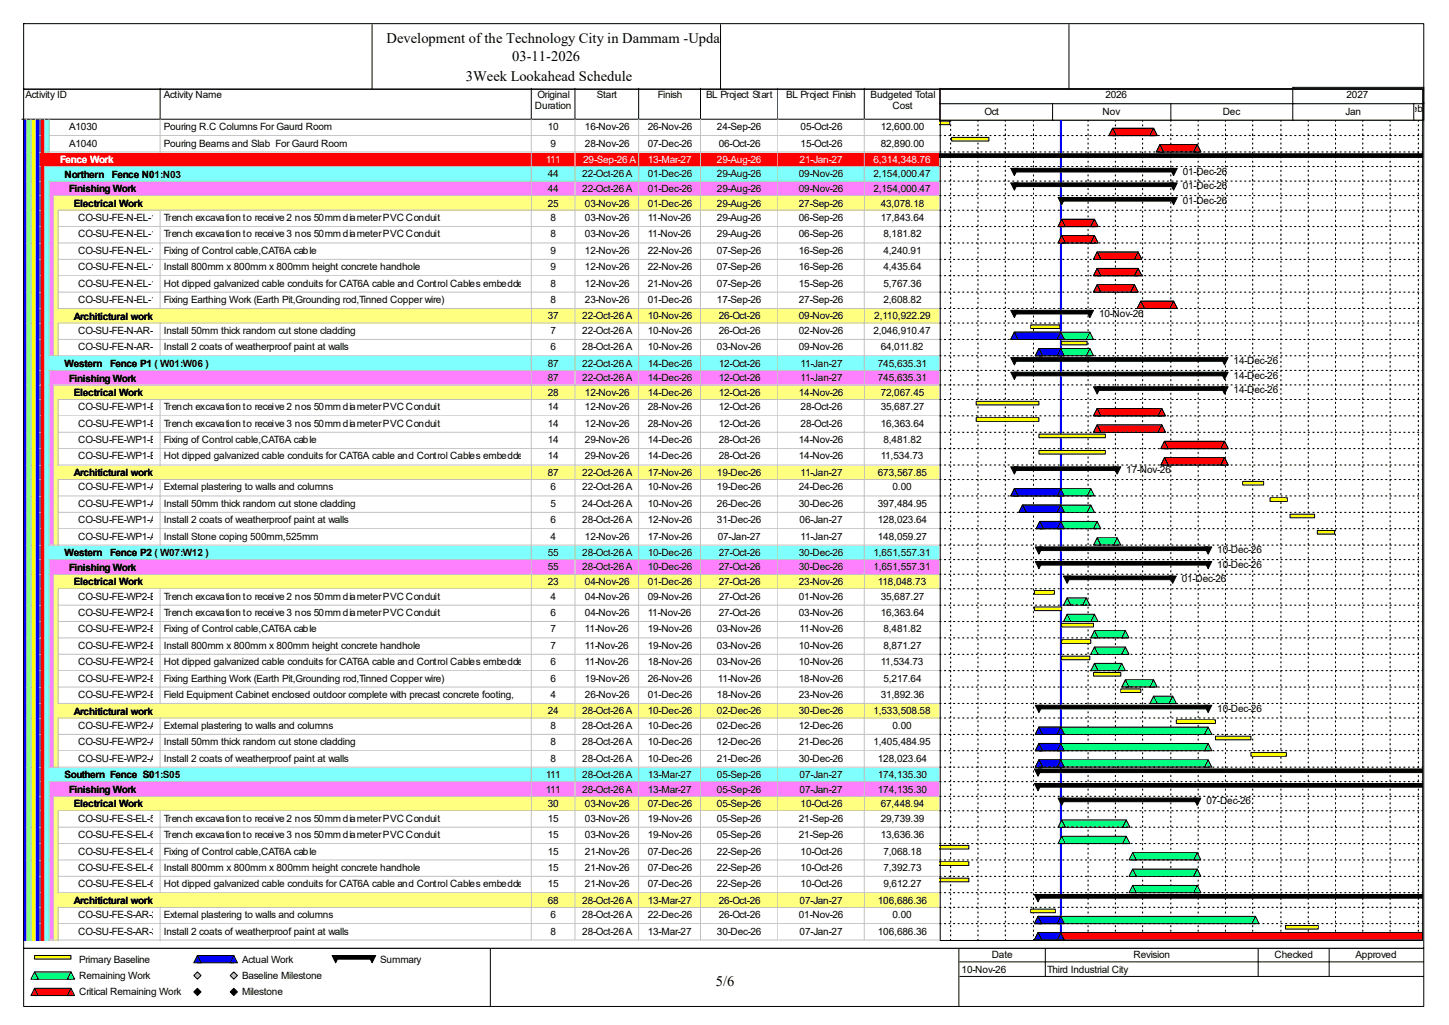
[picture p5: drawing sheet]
<svg xmlns="http://www.w3.org/2000/svg" width="420mm" height="297mm" viewBox="0 0 420 297" stroke-linecap="round" stroke-linejoin="round" font-family="sans-serif">
<defs><g id="words">
<g font-size="4.2">
<text x="112.1" y="12.4">Development of the Technology City in Dammam -Update</text>
<text x="148.5" y="17.7">03-11-2026</text>
<text x="135" y="23.5">3Week Lookahead Schedule</text>
<text x="207.5" y="285.6">5/6</text>
</g>
<g font-size="2.9">
<text x="7.4" y="28.4">Activity ID</text>
<text x="47.5" y="28.4">Activity Name</text>
<text x="155.8" y="28.4">Original</text>
<text x="173" y="28.4">Start</text>
<text x="190.7" y="28.4">Finish</text>
<text x="204.6" y="28.4">BL Project Start</text>
<text x="227.8" y="28.4">BL Project Finish</text>
<text x="252.3" y="28.4">Budgeted Total</text>
<text x="320.4" y="28.4">2026</text>
<text x="390.3" y="28.4">2027</text>
<text x="155.1" y="31.6">Duration</text>
<text x="258.7" y="31.6">Cost</text>
<text x="285.3" y="33.2">Oct</text>
<text x="319.6" y="33.2">Nov</text>
<text x="354.4" y="33.2">Dec</text>
<text x="390" y="33.2">Jan</text>
<text x="407.7" y="32.4">Feb</text>
<text x="20" y="37.7">A1030</text>
<text x="47.5" y="37.7">Pouring R.C Columns For Gaurd Room</text>
<text x="158.7" y="37.7">10</text>
<text x="169.5" y="37.7">16-Nov-26</text>
<text x="187.7" y="37.7">26-Nov-26</text>
<text x="207.8" y="37.7">24-Sep-26</text>
<text x="232" y="37.7">05-Oct-26</text>
<text x="255.3" y="37.7">12,600.00</text>
<text x="20" y="42.5">A1040</text>
<text x="47.5" y="42.5">Pouring Beams and Slab For Gaurd Room</text>
<text x="159.6" y="42.5">9</text>
<text x="169.5" y="42.5">28-Nov-26</text>
<text x="187.7" y="42.5">07-Dec-26</text>
<text x="208.3" y="42.5">06-Oct-26</text>
<text x="232" y="42.5">15-Oct-26</text>
<text x="255.3" y="42.5">82,890.00</text>
<text x="18.7" y="51.5">Northern</text>
<text x="32.4" y="51.5">Fence N01:N03</text>
<text x="158.7" y="51.4">44</text>
<text x="168.8" y="51.4">22-Oct-26 A</text>
<text x="187.7" y="51.4">01-Dec-26</text>
<text x="207.8" y="51.4">29-Aug-26</text>
<text x="231.5" y="51.4">09-Nov-26</text>
<text x="253.2" y="51.4">2,154,000.47</text>
<text x="342.8" y="50.6">01-Dec-26</text>
<text x="20" y="55.7">Finishing Work</text>
<text x="21.4" y="59.9">Electrical Work</text>
<text x="158.7" y="55.6">44</text>
<text x="158.7" y="59.9">25</text>
<text x="168.8" y="55.6">22-Oct-26 A</text>
<text x="169.5" y="59.9">03-Nov-26</text>
<text x="187.7" y="55.6">01-Dec-26</text>
<text x="187.7" y="59.9">01-Dec-26</text>
<text x="207.8" y="55.6">29-Aug-26</text>
<text x="207.8" y="59.9">29-Aug-26</text>
<text x="231.5" y="55.6">09-Nov-26</text>
<text x="231.5" y="59.9">27-Sep-26</text>
<text x="253.2" y="55.6">2,154,000.47</text>
<text x="255.3" y="59.9">43,078.18</text>
<text x="342.8" y="54.8">01-Dec-26</text>
<text x="342.8" y="59.1">01-Dec-26</text>
<text x="22.7" y="64.1">CO-SU-FE-N-EL-100Trench excavation to receive 2 nos 50mm diameter PVC Conduit</text>
<text x="159.6" y="64.1">8</text>
<text x="169.5" y="64.1">03-Nov-26</text>
<text x="187.7" y="64.1">11-Nov-26</text>
<text x="207.8" y="64.1">29-Aug-26</text>
<text x="231.5" y="64.1">06-Sep-26</text>
<text x="255.3" y="64.1">17,843.64</text>
<text x="22.7" y="68.8">CO-SU-FE-N-EL-110Trench excavation to receive 3 nos 50mm diameter PVC Conduit</text>
<text x="159.6" y="68.8">8</text>
<text x="169.5" y="68.8">03-Nov-26</text>
<text x="187.7" y="68.8">11-Nov-26</text>
<text x="207.8" y="68.8">29-Aug-26</text>
<text x="231.5" y="68.8">06-Sep-26</text>
<text x="256" y="68.8">8,181.82</text>
<text x="22.7" y="73.6">CO-SU-FE-N-EL-120Fixing of Control cable,CAT6A cable</text>
<text x="159.6" y="73.6">9</text>
<text x="169.5" y="73.6">12-Nov-26</text>
<text x="187.7" y="73.6">22-Nov-26</text>
<text x="207.8" y="73.6">07-Sep-26</text>
<text x="231.5" y="73.6">16-Sep-26</text>
<text x="256" y="73.6">4,240.91</text>
<text x="22.7" y="78.3">CO-SU-FE-N-EL-130Install 800mm x 800mm x 800mm height concrete handhole</text>
<text x="22.7" y="83.1">CO-SU-FE-N-EL-140Hot dipped galvanized cable conduits for CAT6A cable and Control Cables embedded to wall</text>
<text x="159.6" y="78.3">9</text>
<text x="159.6" y="83.1">8</text>
<text x="169.5" y="78.3">12-Nov-26</text>
<text x="169.5" y="83.1">12-Nov-26</text>
<text x="187.7" y="78.3">22-Nov-26</text>
<text x="187.7" y="83.1">21-Nov-26</text>
<text x="207.8" y="78.3">07-Sep-26</text>
<text x="207.8" y="83.1">07-Sep-26</text>
<text x="231.5" y="78.3">16-Sep-26</text>
<text x="231.5" y="83.1">15-Sep-26</text>
<text x="256" y="78.3">4,435.64</text>
<text x="256" y="83.1">5,767.36</text>
<text x="22.7" y="87.8">CO-SU-FE-N-EL-150Fixing Earthing Work (Earth Pit,Grounding rod,Tinned Copper wire)</text>
<text x="159.6" y="87.8">8</text>
<text x="169.5" y="87.8">23-Nov-26</text>
<text x="187.7" y="87.8">01-Dec-26</text>
<text x="207.8" y="87.8">17-Sep-26</text>
<text x="231.5" y="87.8">27-Sep-26</text>
<text x="256" y="87.8">2,608.82</text>
<text x="21.4" y="92.6">Architictural work</text>
<text x="158.7" y="92.5">37</text>
<text x="168.8" y="92.5">22-Oct-26 A</text>
<text x="187.7" y="92.5">10-Nov-26</text>
<text x="208.3" y="92.5">26-Oct-26</text>
<text x="231.5" y="92.5">09-Nov-26</text>
<text x="253.4" y="92.5">2,110,922.29</text>
<text x="318.6" y="91.7">10-Nov-26</text>
<text x="22.7" y="96.8">CO-SU-FE-N-AR-120</text>
<text x="22.7" y="101.5">CO-SU-FE-N-AR-130</text>
<text x="47.5" y="96.8">Install 50mm thick random cut stone cladding</text>
<text x="47.5" y="101.5">Install 2 coats of weatherproof paint at walls</text>
<text x="159.6" y="96.8">7</text>
<text x="159.6" y="101.5">6</text>
<text x="168.8" y="96.8">22-Oct-26 A</text>
<text x="168.8" y="101.5">28-Oct-26 A</text>
<text x="187.7" y="96.8">10-Nov-26</text>
<text x="187.7" y="101.5">10-Nov-26</text>
<text x="207.8" y="101.5">03-Nov-26</text>
<text x="208.3" y="96.8">26-Oct-26</text>
<text x="231.5" y="96.8">02-Nov-26</text>
<text x="231.5" y="101.5">09-Nov-26</text>
<text x="253.2" y="96.8">2,046,910.47</text>
<text x="255.3" y="101.5">64,011.82</text>
<text x="18.7" y="106.3">Western</text>
<text x="31.9" y="106.3">Fence P1 ( W01:W06 )</text>
<text x="158.7" y="106.3">87</text>
<text x="168.8" y="106.3">22-Oct-26 A</text>
<text x="187.7" y="106.3">14-Dec-26</text>
<text x="208.3" y="106.3">12-Oct-26</text>
<text x="232" y="106.3">11-Jan-27</text>
<text x="254.5" y="106.3">745,635.31</text>
<text x="357.5" y="105.5">14-Dec-26</text>
<text x="20" y="110.6">Finishing Work</text>
<text x="158.7" y="110.5">87</text>
<text x="168.8" y="110.5">22-Oct-26 A</text>
<text x="187.7" y="110.5">14-Dec-26</text>
<text x="208.3" y="110.5">12-Oct-26</text>
<text x="232" y="110.5">11-Jan-27</text>
<text x="254.5" y="110.5">745,635.31</text>
<text x="357.5" y="109.7">14-Dec-26</text>
<text x="357.5" y="113.9">14-Dec-26</text>
<text x="21.4" y="114.8">Electrical Work</text>
<text x="22.7" y="118.9">CO-SU-FE-WP1-EL-260</text>
<text x="47.5" y="118.9">Trench excavation to receive 2 nos 50mm diameter PVC Conduit</text>
<text x="158.7" y="114.7">28</text>
<text x="158.7" y="118.9">14</text>
<text x="169.5" y="114.7">12-Nov-26</text>
<text x="169.5" y="118.9">12-Nov-26</text>
<text x="187.7" y="114.7">14-Dec-26</text>
<text x="187.7" y="118.9">28-Nov-26</text>
<text x="208.3" y="114.7">12-Oct-26</text>
<text x="208.3" y="118.9">12-Oct-26</text>
<text x="231.5" y="114.7">14-Nov-26</text>
<text x="232" y="118.9">28-Oct-26</text>
<text x="255.3" y="114.7">72,067.45</text>
<text x="255.3" y="118.9">35,687.27</text>
<text x="22.7" y="123.7">CO-SU-FE-WP1-EL-320</text>
<text x="47.5" y="123.7">Trench excavation to receive 3 nos 50mm diameter PVC Conduit</text>
<text x="158.7" y="123.7">14</text>
<text x="169.5" y="123.7">12-Nov-26</text>
<text x="187.7" y="123.7">28-Nov-26</text>
<text x="208.3" y="123.7">12-Oct-26</text>
<text x="232" y="123.7">28-Oct-26</text>
<text x="255.3" y="123.7">16,363.64</text>
<text x="22.7" y="128.4">CO-SU-FE-WP1-EL-300</text>
<text x="47.5" y="128.4">Fixing of Control cable,CAT6A cable</text>
<text x="158.7" y="128.4">14</text>
<text x="169.5" y="128.4">29-Nov-26</text>
<text x="187.7" y="128.4">14-Dec-26</text>
<text x="208.3" y="128.4">28-Oct-26</text>
<text x="231.5" y="128.4">14-Nov-26</text>
<text x="256" y="128.4">8,481.82</text>
<text x="21.4" y="138">Architictural work</text>
<text x="22.7" y="133.1">CO-SU-FE-WP1-EL-330</text>
<text x="47.5" y="133.1">Hot dipped galvanized cable conduits for CAT6A cable and Control Cables embedded to wall</text>
<text x="158.7" y="133.1">14</text>
<text x="158.7" y="137.9">87</text>
<text x="168.8" y="137.9">22-Oct-26 A</text>
<text x="169.5" y="133.1">29-Nov-26</text>
<text x="187.7" y="133.1">14-Dec-26</text>
<text x="187.7" y="137.9">17-Nov-26</text>
<text x="207.8" y="137.9">19-Dec-26</text>
<text x="208.3" y="133.1">28-Oct-26</text>
<text x="231.5" y="133.1">14-Nov-26</text>
<text x="232" y="137.9">11-Jan-27</text>
<text x="254.5" y="137.9">673,567.85</text>
<text x="255.3" y="133.1">11,534.73</text>
<text x="326.4" y="137.1">17-Nov-26</text>
<text x="22.7" y="142.1">CO-SU-FE-WP1-AR-170</text>
<text x="47.5" y="142.1">External plastering to walls and columns</text>
<text x="159.6" y="142.1">6</text>
<text x="168.8" y="142.1">22-Oct-26 A</text>
<text x="187.7" y="142.1">10-Nov-26</text>
<text x="207.8" y="142.1">19-Dec-26</text>
<text x="231.5" y="142.1">24-Dec-26</text>
<text x="258.7" y="142.1">0.00</text>
<text x="22.7" y="146.9">CO-SU-FE-WP1-AR-180</text>
<text x="47.5" y="146.9">Install 50mm thick random cut stone cladding</text>
<text x="159.6" y="146.9">5</text>
<text x="168.8" y="146.9">24-Oct-26 A</text>
<text x="187.7" y="146.9">10-Nov-26</text>
<text x="207.8" y="146.9">26-Dec-26</text>
<text x="231.5" y="146.9">30-Dec-26</text>
<text x="254.5" y="146.9">397,484.95</text>
<text x="22.7" y="151.6">CO-SU-FE-WP1-AR-190</text>
<text x="47.5" y="151.6">Install 2 coats of weatherproof paint at walls</text>
<text x="159.6" y="151.6">6</text>
<text x="168.8" y="151.6">28-Oct-26 A</text>
<text x="187.7" y="151.6">12-Nov-26</text>
<text x="207.8" y="151.6">31-Dec-26</text>
<text x="231.8" y="151.6">06-Jan-27</text>
<text x="254.5" y="151.6">128,023.64</text>
<text x="18.7" y="161.2">Western</text>
<text x="22.7" y="156.3">CO-SU-FE-WP1-AR-200</text>
<text x="31.9" y="161.2">Fence P2 ( W07:W12 )</text>
<text x="47.5" y="156.3">Install Stone coping 500mm,525mm</text>
<text x="158.7" y="161.1">55</text>
<text x="159.6" y="156.3">4</text>
<text x="168.8" y="161.1">28-Oct-26 A</text>
<text x="169.5" y="156.3">12-Nov-26</text>
<text x="187.7" y="156.3">17-Nov-26</text>
<text x="187.7" y="161.1">10-Dec-26</text>
<text x="208.1" y="156.3">07-Jan-27</text>
<text x="208.3" y="161.1">27-Oct-26</text>
<text x="231.5" y="161.1">30-Dec-26</text>
<text x="232" y="156.3">11-Jan-27</text>
<text x="253.2" y="161.1">1,651,557.31</text>
<text x="254.5" y="156.3">148,059.27</text>
<text x="352.8" y="160.3">10-Dec-26</text>
<text x="20" y="165.4">Finishing Work</text>
<text x="158.7" y="165.3">55</text>
<text x="168.8" y="165.3">28-Oct-26 A</text>
<text x="187.7" y="165.3">10-Dec-26</text>
<text x="208.3" y="165.3">27-Oct-26</text>
<text x="231.5" y="165.3">30-Dec-26</text>
<text x="253.2" y="165.3">1,651,557.31</text>
<text x="352.8" y="164.5">10-Dec-26</text>
<text x="21.4" y="169.6">Electrical Work</text>
<text x="22.7" y="173.8">CO-SU-FE-WP2-EL-410</text>
<text x="47.5" y="173.8">Trench excavation to receive 2 nos 50mm diameter PVC Conduit</text>
<text x="158.7" y="169.5">23</text>
<text x="159.6" y="173.8">4</text>
<text x="169.5" y="169.5">04-Nov-26</text>
<text x="169.5" y="173.8">04-Nov-26</text>
<text x="187.7" y="169.5">01-Dec-26</text>
<text x="187.7" y="173.8">09-Nov-26</text>
<text x="208.3" y="169.5">27-Oct-26</text>
<text x="208.3" y="173.8">27-Oct-26</text>
<text x="231.5" y="169.5">23-Nov-26</text>
<text x="231.5" y="173.8">01-Nov-26</text>
<text x="254.5" y="169.5">118,048.73</text>
<text x="255.3" y="173.8">35,687.27</text>
<text x="342.5" y="168.7">01-Dec-26</text>
<text x="22.7" y="178.5">CO-SU-FE-WP2-EL-470</text>
<text x="47.5" y="178.5">Trench excavation to receive 3 nos 50mm diameter PVC Conduit</text>
<text x="159.6" y="178.5">6</text>
<text x="169.5" y="178.5">04-Nov-26</text>
<text x="187.7" y="178.5">11-Nov-26</text>
<text x="208.3" y="178.5">27-Oct-26</text>
<text x="231.5" y="178.5">03-Nov-26</text>
<text x="255.3" y="178.5">16,363.64</text>
<text x="22.7" y="183.3">CO-SU-FE-WP2-EL-450</text>
<text x="47.5" y="183.3">Fixing of Control cable,CAT6A cable</text>
<text x="159.6" y="183.3">7</text>
<text x="169.5" y="183.3">11-Nov-26</text>
<text x="187.7" y="183.3">19-Nov-26</text>
<text x="207.8" y="183.3">03-Nov-26</text>
<text x="231.8" y="183.3">11-Nov-26</text>
<text x="256" y="183.3">8,481.82</text>
<text x="22.7" y="188">CO-SU-FE-WP2-EL-460</text>
<text x="47.5" y="188">Install 800mm x 800mm x 800mm height concrete handhole</text>
<text x="159.6" y="188">7</text>
<text x="169.5" y="188">11-Nov-26</text>
<text x="187.7" y="188">19-Nov-26</text>
<text x="207.8" y="188">03-Nov-26</text>
<text x="231.5" y="188">10-Nov-26</text>
<text x="256" y="188">8,871.27</text>
<text x="22.7" y="192.7">CO-SU-FE-WP2-EL-480</text>
<text x="22.7" y="197.5">CO-SU-FE-WP2-EL-430</text>
<text x="47.5" y="192.7">Hot dipped galvanized cable conduits for CAT6A cable and Control Cables embedded to wall</text>
<text x="47.5" y="197.5">Fixing Earthing Work (Earth Pit,Grounding rod,Tinned Copper wire)</text>
<text x="159.6" y="192.7">6</text>
<text x="159.6" y="197.5">6</text>
<text x="169.5" y="192.7">11-Nov-26</text>
<text x="169.5" y="197.5">19-Nov-26</text>
<text x="187.7" y="192.7">18-Nov-26</text>
<text x="187.7" y="197.5">26-Nov-26</text>
<text x="207.8" y="192.7">03-Nov-26</text>
<text x="208.1" y="197.5">11-Nov-26</text>
<text x="231.5" y="192.7">10-Nov-26</text>
<text x="231.5" y="197.5">18-Nov-26</text>
<text x="255.3" y="192.7">11,534.73</text>
<text x="256" y="197.5">5,217.64</text>
<text x="22.7" y="202.2">CO-SU-FE-WP2-EL-490</text>
<text x="47.5" y="202.2">Field Equipment Cabinet enclosed outdoor complete with precast concrete footing,</text>
<text x="159.6" y="202.2">4</text>
<text x="169.5" y="202.2">26-Nov-26</text>
<text x="187.7" y="202.2">01-Dec-26</text>
<text x="207.8" y="202.2">18-Nov-26</text>
<text x="231.5" y="202.2">23-Nov-26</text>
<text x="255.3" y="202.2">31,892.36</text>
<text x="21.4" y="207.1">Architictural work</text>
<text x="158.7" y="207">24</text>
<text x="168.8" y="207">28-Oct-26 A</text>
<text x="187.7" y="207">10-Dec-26</text>
<text x="207.8" y="207">02-Dec-26</text>
<text x="231.5" y="207">30-Dec-26</text>
<text x="253.2" y="207">1,533,508.58</text>
<text x="352.8" y="206.2">10-Dec-26</text>
<text x="22.7" y="211.2">CO-SU-FE-WP2-AR-230</text>
<text x="22.7" y="215.9">CO-SU-FE-WP2-AR-240</text>
<text x="47.5" y="211.2">External plastering to walls and columns</text>
<text x="47.5" y="215.9">Install 50mm thick random cut stone cladding</text>
<text x="159.6" y="211.2">8</text>
<text x="159.6" y="215.9">8</text>
<text x="168.8" y="211.2">28-Oct-26 A</text>
<text x="168.8" y="215.9">28-Oct-26 A</text>
<text x="187.7" y="211.2">10-Dec-26</text>
<text x="187.7" y="215.9">10-Dec-26</text>
<text x="207.8" y="211.2">02-Dec-26</text>
<text x="207.8" y="215.9">12-Dec-26</text>
<text x="231.5" y="211.2">12-Dec-26</text>
<text x="231.5" y="215.9">21-Dec-26</text>
<text x="253.2" y="215.9">1,405,484.95</text>
<text x="258.7" y="211.2">0.00</text>
<text x="22.7" y="220.7">CO-SU-FE-WP2-AR-250</text>
<text x="47.5" y="220.7">Install 2 coats of weatherproof paint at walls</text>
<text x="159.6" y="220.7">8</text>
<text x="168.8" y="220.7">28-Oct-26 A</text>
<text x="187.7" y="220.7">10-Dec-26</text>
<text x="207.8" y="220.7">21-Dec-26</text>
<text x="231.5" y="220.7">30-Dec-26</text>
<text x="254.5" y="220.7">128,023.64</text>
<text x="18.7" y="225.5">Southern Fence S01:S05</text>
<text x="158.2" y="225.4">111</text>
<text x="168.8" y="225.4">28-Oct-26 A</text>
<text x="187.7" y="225.4">13-Mar-27</text>
<text x="207.8" y="225.4">05-Sep-26</text>
<text x="231.8" y="225.4">07-Jan-27</text>
<text x="254.5" y="225.4">174,135.30</text>
<text x="20" y="229.7">Finishing Work</text>
<text x="21.4" y="234">Electrical Work</text>
<text x="158.2" y="229.7">111</text>
<text x="158.7" y="233.9">30</text>
<text x="168.8" y="229.7">28-Oct-26 A</text>
<text x="169.5" y="233.9">03-Nov-26</text>
<text x="187.7" y="229.7">13-Mar-27</text>
<text x="187.7" y="233.9">07-Dec-26</text>
<text x="207.8" y="229.7">05-Sep-26</text>
<text x="207.8" y="233.9">05-Sep-26</text>
<text x="231.8" y="229.7">07-Jan-27</text>
<text x="232" y="233.9">10-Oct-26</text>
<text x="254.5" y="229.7">174,135.30</text>
<text x="255.3" y="233.9">67,448.94</text>
<text x="349.7" y="233.1">07-Dec-26</text>
<text x="22.7" y="238.1">CO-SU-FE-S-EL-560Trench excavation to receive 2 nos 50mm diameter PVC Conduit</text>
<text x="158.7" y="238.1">15</text>
<text x="169.5" y="238.1">03-Nov-26</text>
<text x="187.7" y="238.1">19-Nov-26</text>
<text x="207.8" y="238.1">05-Sep-26</text>
<text x="231.5" y="238.1">21-Sep-26</text>
<text x="255.3" y="238.1">29,739.39</text>
<text x="22.7" y="242.9">CO-SU-FE-S-EL-620Trench excavation to receive 3 nos 50mm diameter PVC Conduit</text>
<text x="158.7" y="242.9">15</text>
<text x="169.5" y="242.9">03-Nov-26</text>
<text x="187.7" y="242.9">19-Nov-26</text>
<text x="207.8" y="242.9">05-Sep-26</text>
<text x="231.5" y="242.9">21-Sep-26</text>
<text x="255.3" y="242.9">13,636.36</text>
<text x="22.7" y="247.6">CO-SU-FE-S-EL-600Fixing of Control cable,CAT6A cable</text>
<text x="158.7" y="247.6">15</text>
<text x="169.5" y="247.6">21-Nov-26</text>
<text x="187.7" y="247.6">07-Dec-26</text>
<text x="207.8" y="247.6">22-Sep-26</text>
<text x="232" y="247.6">10-Oct-26</text>
<text x="256" y="247.6">7,068.18</text>
<text x="22.7" y="252.3">CO-SU-FE-S-EL-610Install 800mm x 800mm x 800mm height concrete handhole</text>
<text x="22.7" y="257.1">CO-SU-FE-S-EL-630Hot dipped galvanized cable conduits for CAT6A cable and Control Cables embedded to wall</text>
<text x="158.7" y="252.3">15</text>
<text x="158.7" y="257.1">15</text>
<text x="169.5" y="252.3">21-Nov-26</text>
<text x="169.5" y="257.1">21-Nov-26</text>
<text x="187.7" y="252.3">07-Dec-26</text>
<text x="187.7" y="257.1">07-Dec-26</text>
<text x="207.8" y="252.3">22-Sep-26</text>
<text x="207.8" y="257.1">22-Sep-26</text>
<text x="232" y="252.3">10-Oct-26</text>
<text x="232" y="257.1">10-Oct-26</text>
<text x="256" y="252.3">7,392.73</text>
<text x="256" y="257.1">9,612.27</text>
<text x="21.4" y="261.9">Architictural work</text>
<text x="158.7" y="261.8">68</text>
<text x="168.8" y="261.8">28-Oct-26 A</text>
<text x="187.7" y="261.8">13-Mar-27</text>
<text x="208.3" y="261.8">26-Oct-26</text>
<text x="231.8" y="261.8">07-Jan-27</text>
<text x="254.5" y="261.8">106,686.36</text>
<text x="22.7" y="266.1">CO-SU-FE-S-AR-290</text>
<text x="47.5" y="266.1">External plastering to walls and columns</text>
<text x="159.6" y="266.1">6</text>
<text x="168.8" y="266.1">28-Oct-26 A</text>
<text x="187.7" y="266.1">22-Dec-26</text>
<text x="208.3" y="266.1">26-Oct-26</text>
<text x="231.5" y="266.1">01-Nov-26</text>
<text x="258.7" y="266.1">0.00</text>
<text x="22.7" y="270.8">CO-SU-FE-S-AR-310</text>
<text x="47.5" y="270.8">Install 2 coats of weatherproof paint at walls</text>
<text x="159.6" y="270.8">8</text>
<text x="168.8" y="270.8">28-Oct-26 A</text>
<text x="187.7" y="270.8">13-Mar-27</text>
<text x="207.8" y="270.8">30-Dec-26</text>
<text x="231.8" y="270.8">07-Jan-27</text>
<text x="254.5" y="270.8">106,686.36</text>
<text x="22.9" y="279">Primary Baseline</text>
<text x="70.1" y="279">Actual Work</text>
<text x="110.2" y="279">Summary</text>
<text x="278.7" y="281.9">10-Nov-26</text>
<text x="287.4" y="277.7">Date</text>
<text x="303.5" y="281.9">Third Industrial City</text>
<text x="328.5" y="277.7">Revision</text>
<text x="369.4" y="277.7">Checked</text>
<text x="392.9" y="277.7">Approved</text>
<text x="22.9" y="283.7">Remaining Work</text>
<text x="70.1" y="283.7">Baseline Milestone</text>
<text x="22.9" y="288.5">Critical Remaining Work</text>
<text x="70.1" y="288.5">Milestone</text>
</g>
<g font-size="2.9" fill="#fff">
<text x="17.4" y="47.3">Fence Work</text>
<text x="158.2" y="47.2">111</text>
<text x="169" y="47.2">29-Sep-26 A</text>
<text x="187.7" y="47.2">13-Mar-27</text>
<text x="207.8" y="47.2">29-Aug-26</text>
<text x="231.8" y="47.2">21-Jan-27</text>
<text x="253.2" y="47.2">6,314,348.76</text>
</g>
</g></defs>
<path d="M46.4 25.6v8.9h-40.1" fill="none" stroke="#000" stroke-width=".29"/>
<path d="M46.7 25.6h107.6v9.2h-107.6z" fill="#fff"/>
<path d="M154 25.6v8.9h-107.6" fill="none" stroke="#000" stroke-width=".29"/>
<path d="M154.3 25.6h12.6v9.2h-12.6z" fill="#fff"/>
<path d="M166.7 25.6v8.9h-12.7" fill="none" stroke="#000" stroke-width=".29"/>
<path d="M166.9 25.6h18.5v9.2h-18.5z" fill="#fff"/>
<path d="M185.1 25.6v8.9h-18.4" fill="none" stroke="#000" stroke-width=".29"/>
<path d="M185.4 25.6h17.9v9.2h-17.9z" fill="#fff"/>
<path d="M203 25.6v8.9h-17.9" fill="none" stroke="#000" stroke-width=".29"/>
<path d="M203.3 25.6h22.4v9.2h-22.4z" fill="#fff"/>
<path d="M225.5 25.6v8.9h-22.5" fill="none" stroke="#000" stroke-width=".29"/>
<path d="M225.7 25.6h25.1v9.2h-25.1z" fill="#fff"/>
<path d="M250.5 25.6v8.9h-25" fill="none" stroke="#000" stroke-width=".29"/>
<path d="M250.8 25.6h21.9v9.2h-21.9z" fill="#fff"/>
<path d="M272.4 25.6v8.9h-21.9" fill="none" stroke="#000" stroke-width=".29"/>
<path d="M6.6 34.8h1.3v4.7h-1.3z" fill="#00f"/>
<path d="M7.6 34.5v5.1" fill="none" stroke="#c0c0c0" stroke-width=".29"/>
<path d="M7.9 34.8h1.3v4.7h-1.3z" fill="#80ff80"/>
<path d="M9 34.5v5.1" fill="none" stroke="#c0c0c0" stroke-width=".29"/>
<path d="M9.2 34.8h1.3v4.7h-1.3z" fill="#ff0"/>
<path d="M10.3 34.5v5.1" fill="none" stroke="#c0c0c0" stroke-width=".29"/>
<path d="M10.5 34.8h1.4v4.7h-1.4z" fill="#00f"/>
<path d="M11.6 34.5v5.1" fill="none" stroke="#c0c0c0" stroke-width=".29"/>
<path d="M11.9 34.8h1.3v4.7h-1.3z" fill="#f00"/>
<path d="M12.9 34.5v5.1" fill="none" stroke="#c0c0c0" stroke-width=".29"/>
<path d="M13.2 34.8h1.3v4.7h-1.3z" fill="#80ffff"/>
<path d="M14.2 34.5v5.1" fill="none" stroke="#c0c0c0" stroke-width=".29"/>
<path d="M14.5 34.8h32.2v4.7h-32.2z" fill="#fff"/>
<path d="M14.2 39.3h32.5M46.4 34.5v5.1" fill="none" stroke="#c0c0c0" stroke-width=".29"/>
<path d="M46.7 34.8h107.6v4.7h-107.6z" fill="#fff"/>
<path d="M154 34.5v4.8h-107.3" fill="none" stroke="#c0c0c0" stroke-width=".29"/>
<path d="M154.3 34.8h12.6v4.7h-12.6z" fill="#fff"/>
<path d="M166.7 34.5v4.8h-12.4" fill="none" stroke="#c0c0c0" stroke-width=".29"/>
<path d="M166.9 34.8h18.5v4.7h-18.5z" fill="#fff"/>
<path d="M185.1 34.5v4.8h-18.2" fill="none" stroke="#c0c0c0" stroke-width=".29"/>
<path d="M185.4 34.8h17.9v4.7h-17.9z" fill="#fff"/>
<path d="M203 34.5v4.8h-17.6" fill="none" stroke="#c0c0c0" stroke-width=".29"/>
<path d="M203.3 34.8h22.4v4.7h-22.4z" fill="#fff"/>
<path d="M225.5 34.5v4.8h-22.2" fill="none" stroke="#c0c0c0" stroke-width=".29"/>
<path d="M225.7 34.8h25.1v4.7h-25.1z" fill="#fff"/>
<path d="M250.5 34.5v4.8h-24.8" fill="none" stroke="#c0c0c0" stroke-width=".29"/>
<path d="M250.8 34.8h21.9v4.7h-21.9z" fill="#fff"/>
<path d="M272.4 34.5v4.8h-21.6" fill="none" stroke="#c0c0c0" stroke-width=".29"/>
<path d="M6.6 39.5h1.3v4.8h-1.3z" fill="#00f"/>
<path d="M7.6 39.3v5" fill="none" stroke="#c0c0c0" stroke-width=".29"/>
<path d="M7.9 39.5h1.3v4.8h-1.3z" fill="#80ff80"/>
<path d="M9 39.3v5" fill="none" stroke="#c0c0c0" stroke-width=".29"/>
<path d="M9.2 39.5h1.3v4.8h-1.3z" fill="#ff0"/>
<path d="M10.3 39.3v5" fill="none" stroke="#c0c0c0" stroke-width=".29"/>
<path d="M10.5 39.5h1.4v4.8h-1.4z" fill="#00f"/>
<path d="M11.6 39.3v5" fill="none" stroke="#c0c0c0" stroke-width=".29"/>
<path d="M11.9 39.5h1.3v4.8h-1.3z" fill="#f00"/>
<path d="M12.9 39.3v5" fill="none" stroke="#c0c0c0" stroke-width=".29"/>
<path d="M13.2 39.5h1.3v4.8h-1.3z" fill="#80ffff"/>
<path d="M14.2 39.3v5M12.9 44h1.6" fill="none" stroke="#c0c0c0" stroke-width=".29"/>
<path d="M14.5 39.5h32.2v4.8h-32.2z" fill="#fff"/>
<path d="M46.4 39.3v5M14.2 44h32.5" fill="none" stroke="#c0c0c0" stroke-width=".29"/>
<path d="M46.7 39.5h107.6v4.8h-107.6z" fill="#fff"/>
<path d="M154 39.3v4.7h-107.3" fill="none" stroke="#c0c0c0" stroke-width=".29"/>
<path d="M154.3 39.5h12.6v4.8h-12.6z" fill="#fff"/>
<path d="M166.7 39.3v4.7h-12.4" fill="none" stroke="#c0c0c0" stroke-width=".29"/>
<path d="M166.9 39.5h18.5v4.8h-18.5z" fill="#fff"/>
<path d="M185.1 39.3v4.7h-18.2" fill="none" stroke="#c0c0c0" stroke-width=".29"/>
<path d="M185.4 39.5h17.9v4.8h-17.9z" fill="#fff"/>
<path d="M203 39.3v4.7h-17.6" fill="none" stroke="#c0c0c0" stroke-width=".29"/>
<path d="M203.3 39.5h22.4v4.8h-22.4z" fill="#fff"/>
<path d="M225.5 39.3v4.7h-22.2" fill="none" stroke="#c0c0c0" stroke-width=".29"/>
<path d="M225.7 39.5h25.1v4.8h-25.1z" fill="#fff"/>
<path d="M250.5 39.3v4.7h-24.8" fill="none" stroke="#c0c0c0" stroke-width=".29"/>
<path d="M250.8 39.5h21.9v4.8h-21.9z" fill="#fff"/>
<path d="M272.4 39.3v4.7h-21.6" fill="none" stroke="#c0c0c0" stroke-width=".29"/>
<path d="M6.6 44.3h1.3v4.2h-1.3z" fill="#00f"/>
<path d="M7.6 44v4.5" fill="none" stroke="#c0c0c0" stroke-width=".29"/>
<path d="M7.9 44.3h1.3v4.2h-1.3z" fill="#80ff80"/>
<path d="M9 44v4.5" fill="none" stroke="#c0c0c0" stroke-width=".29"/>
<path d="M9.2 44.3h1.3v4.2h-1.3z" fill="#ff0"/>
<path d="M10.3 44v4.5" fill="none" stroke="#c0c0c0" stroke-width=".29"/>
<path d="M10.5 44.3h1.4v4.2h-1.4z" fill="#00f"/>
<path d="M11.6 44v4.5" fill="none" stroke="#c0c0c0" stroke-width=".29"/>
<path d="M11.9 44.3h34.8v4.2h-34.8z" fill="#f00"/>
<path d="M12.9 48.3h33.8" fill="none" stroke="#c0c0c0" stroke-width=".29"/>
<path d="M46.7 44.3h107.6v4.2h-107.6z" fill="#f00"/>
<path d="M154 44v4.3h-107.3" fill="none" stroke="#c0c0c0" stroke-width=".29"/>
<path d="M154.3 44.3h12.6v4.2h-12.6z" fill="#f00"/>
<path d="M166.7 44v4.3h-12.4" fill="none" stroke="#c0c0c0" stroke-width=".29"/>
<path d="M166.9 44.3h18.5v4.2h-18.5z" fill="#f00"/>
<path d="M185.1 44v4.3h-18.2" fill="none" stroke="#c0c0c0" stroke-width=".29"/>
<path d="M185.4 44.3h17.9v4.2h-17.9z" fill="#f00"/>
<path d="M203 44v4.3h-17.6" fill="none" stroke="#c0c0c0" stroke-width=".29"/>
<path d="M203.3 44.3h22.4v4.2h-22.4z" fill="#f00"/>
<path d="M225.5 44v4.3h-22.2" fill="none" stroke="#c0c0c0" stroke-width=".29"/>
<path d="M225.7 44.3h25.1v4.2h-25.1z" fill="#f00"/>
<path d="M250.5 44v4.3h-24.8" fill="none" stroke="#c0c0c0" stroke-width=".29"/>
<path d="M250.8 44.3h21.9v4.2h-21.9z" fill="#f00"/>
<path d="M272.4 44v4.3h-21.6" fill="none" stroke="#c0c0c0" stroke-width=".29"/>
<path d="M6.6 48.5h1.3v4.2h-1.3z" fill="#00f"/>
<path d="M7.6 48.3v4.4" fill="none" stroke="#c0c0c0" stroke-width=".29"/>
<path d="M7.9 48.5h1.3v4.2h-1.3z" fill="#80ff80"/>
<path d="M9 48.3v4.4" fill="none" stroke="#c0c0c0" stroke-width=".29"/>
<path d="M9.2 48.5h1.3v4.2h-1.3z" fill="#ff0"/>
<path d="M10.3 48.3v4.4" fill="none" stroke="#c0c0c0" stroke-width=".29"/>
<path d="M10.5 48.5h1.4v4.2h-1.4z" fill="#00f"/>
<path d="M11.6 48.3v4.4" fill="none" stroke="#c0c0c0" stroke-width=".29"/>
<path d="M11.9 48.5h1.3v4.2h-1.3z" fill="#f00"/>
<path d="M12.9 48.3v4.4" fill="none" stroke="#c0c0c0" stroke-width=".29"/>
<path d="M13.2 48.5h33.5v4.2h-33.5z" fill="#80ffff"/>
<path d="M14.2 52.5h32.5" fill="none" stroke="#c0c0c0" stroke-width=".29"/>
<path d="M46.7 48.5h107.6v4.2h-107.6z" fill="#80ffff"/>
<path d="M154 48.3v4.2h-107.3" fill="none" stroke="#c0c0c0" stroke-width=".29"/>
<path d="M154.3 48.5h12.6v4.2h-12.6z" fill="#80ffff"/>
<path d="M166.7 48.3v4.2h-12.4" fill="none" stroke="#c0c0c0" stroke-width=".29"/>
<path d="M166.9 48.5h18.5v4.2h-18.5z" fill="#80ffff"/>
<path d="M185.1 48.3v4.2h-18.2" fill="none" stroke="#c0c0c0" stroke-width=".29"/>
<path d="M185.4 48.5h17.9v4.2h-17.9z" fill="#80ffff"/>
<path d="M203 48.3v4.2h-17.6" fill="none" stroke="#c0c0c0" stroke-width=".29"/>
<path d="M203.3 48.5h22.4v4.2h-22.4z" fill="#80ffff"/>
<path d="M225.5 48.3v4.2h-22.2" fill="none" stroke="#c0c0c0" stroke-width=".29"/>
<path d="M225.7 48.5h25.1v4.2h-25.1z" fill="#80ffff"/>
<path d="M250.5 48.3v4.2h-24.8" fill="none" stroke="#c0c0c0" stroke-width=".29"/>
<path d="M250.8 48.5h21.9v4.2h-21.9z" fill="#80ffff"/>
<path d="M272.4 48.3v4.2h-21.6" fill="none" stroke="#c0c0c0" stroke-width=".29"/>
<path d="M6.6 52.7h1.3v4.2h-1.3z" fill="#00f"/>
<path d="M7.6 52.5v4.5" fill="none" stroke="#c0c0c0" stroke-width=".29"/>
<path d="M7.9 52.7h1.3v4.2h-1.3z" fill="#80ff80"/>
<path d="M9 52.5v4.5" fill="none" stroke="#c0c0c0" stroke-width=".29"/>
<path d="M9.2 52.7h1.3v4.2h-1.3z" fill="#ff0"/>
<path d="M10.3 52.5v4.5" fill="none" stroke="#c0c0c0" stroke-width=".29"/>
<path d="M10.5 52.7h1.4v4.2h-1.4z" fill="#00f"/>
<path d="M11.6 52.5v4.5" fill="none" stroke="#c0c0c0" stroke-width=".29"/>
<path d="M11.9 52.7h1.3v4.2h-1.3z" fill="#f00"/>
<path d="M12.9 52.5v4.5" fill="none" stroke="#c0c0c0" stroke-width=".29"/>
<path d="M13.2 52.7h1.3v4.2h-1.3z" fill="#80ffff"/>
<path d="M14.2 52.5v4.5" fill="none" stroke="#c0c0c0" stroke-width=".29"/>
<path d="M14.5 52.7h32.2v4.2h-32.2z" fill="#ff80ff"/>
<path d="M15.6 56.7h31.1" fill="none" stroke="#c0c0c0" stroke-width=".29"/>
<path d="M46.7 52.7h107.6v4.2h-107.6z" fill="#ff80ff"/>
<path d="M154 52.5v4.2h-107.3" fill="none" stroke="#c0c0c0" stroke-width=".29"/>
<path d="M154.3 52.7h12.6v4.2h-12.6z" fill="#ff80ff"/>
<path d="M166.7 52.5v4.2h-12.4" fill="none" stroke="#c0c0c0" stroke-width=".29"/>
<path d="M166.9 52.7h18.5v4.2h-18.5z" fill="#ff80ff"/>
<path d="M185.1 52.5v4.2h-18.2" fill="none" stroke="#c0c0c0" stroke-width=".29"/>
<path d="M185.4 52.7h17.9v4.2h-17.9z" fill="#ff80ff"/>
<path d="M203 52.5v4.2h-17.6" fill="none" stroke="#c0c0c0" stroke-width=".29"/>
<path d="M203.3 52.7h22.4v4.2h-22.4z" fill="#ff80ff"/>
<path d="M225.5 52.5v4.2h-22.2" fill="none" stroke="#c0c0c0" stroke-width=".29"/>
<path d="M225.7 52.7h25.1v4.2h-25.1z" fill="#ff80ff"/>
<path d="M250.5 52.5v4.2h-24.8" fill="none" stroke="#c0c0c0" stroke-width=".29"/>
<path d="M250.8 52.7h21.9v4.2h-21.9z" fill="#ff80ff"/>
<path d="M272.4 52.5v4.2h-21.6" fill="none" stroke="#c0c0c0" stroke-width=".29"/>
<path d="M6.6 56.9h1.3v4.3h-1.3z" fill="#00f"/>
<path d="M7.6 56.7v4.5" fill="none" stroke="#c0c0c0" stroke-width=".29"/>
<path d="M7.9 56.9h1.3v4.3h-1.3z" fill="#80ff80"/>
<path d="M9 56.7v4.5" fill="none" stroke="#c0c0c0" stroke-width=".29"/>
<path d="M9.2 56.9h1.3v4.3h-1.3z" fill="#ff0"/>
<path d="M10.3 56.7v4.5" fill="none" stroke="#c0c0c0" stroke-width=".29"/>
<path d="M10.5 56.9h1.4v4.3h-1.4z" fill="#00f"/>
<path d="M11.6 56.7v4.5" fill="none" stroke="#c0c0c0" stroke-width=".29"/>
<path d="M11.9 56.9h1.3v4.3h-1.3z" fill="#f00"/>
<path d="M12.9 56.7v4.5" fill="none" stroke="#c0c0c0" stroke-width=".29"/>
<path d="M13.2 56.9h1.3v4.3h-1.3z" fill="#80ffff"/>
<path d="M14.2 56.7v4.5" fill="none" stroke="#c0c0c0" stroke-width=".29"/>
<path d="M14.5 56.9h1.3v4.3h-1.3z" fill="#ff80ff"/>
<path d="M15.6 56.7v4.5" fill="none" stroke="#c0c0c0" stroke-width=".29"/>
<path d="M15.8 56.9h30.9v4.3h-30.9z" fill="#ffff80"/>
<path d="M16.9 60.9h29.8" fill="none" stroke="#c0c0c0" stroke-width=".29"/>
<path d="M46.7 56.9h107.6v4.3h-107.6z" fill="#ffff80"/>
<path d="M154 56.7v4.2h-107.3" fill="none" stroke="#c0c0c0" stroke-width=".29"/>
<path d="M154.3 56.9h12.6v4.3h-12.6z" fill="#ffff80"/>
<path d="M166.7 56.7v4.2h-12.4" fill="none" stroke="#c0c0c0" stroke-width=".29"/>
<path d="M166.9 56.9h18.5v4.3h-18.5z" fill="#ffff80"/>
<path d="M185.1 56.7v4.2h-18.2" fill="none" stroke="#c0c0c0" stroke-width=".29"/>
<path d="M185.4 56.9h17.9v4.3h-17.9z" fill="#ffff80"/>
<path d="M203 56.7v4.2h-17.6" fill="none" stroke="#c0c0c0" stroke-width=".29"/>
<path d="M203.3 56.9h22.4v4.3h-22.4z" fill="#ffff80"/>
<path d="M225.5 56.7v4.2h-22.2" fill="none" stroke="#c0c0c0" stroke-width=".29"/>
<path d="M225.7 56.9h25.1v4.3h-25.1z" fill="#ffff80"/>
<path d="M250.5 56.7v4.2h-24.8" fill="none" stroke="#c0c0c0" stroke-width=".29"/>
<path d="M250.8 56.9h21.9v4.3h-21.9z" fill="#ffff80"/>
<path d="M272.4 56.7v4.2h-21.6" fill="none" stroke="#c0c0c0" stroke-width=".29"/>
<path d="M6.6 61.2h1.3v4.7h-1.3z" fill="#00f"/>
<path d="M7.6 60.9v5" fill="none" stroke="#c0c0c0" stroke-width=".29"/>
<path d="M7.9 61.2h1.3v4.7h-1.3z" fill="#80ff80"/>
<path d="M9 60.9v5" fill="none" stroke="#c0c0c0" stroke-width=".29"/>
<path d="M9.2 61.2h1.3v4.7h-1.3z" fill="#ff0"/>
<path d="M10.3 60.9v5" fill="none" stroke="#c0c0c0" stroke-width=".29"/>
<path d="M10.5 61.2h1.4v4.7h-1.4z" fill="#00f"/>
<path d="M11.6 60.9v5" fill="none" stroke="#c0c0c0" stroke-width=".29"/>
<path d="M11.9 61.2h1.3v4.7h-1.3z" fill="#f00"/>
<path d="M12.9 60.9v5" fill="none" stroke="#c0c0c0" stroke-width=".29"/>
<path d="M13.2 61.2h1.3v4.7h-1.3z" fill="#80ffff"/>
<path d="M14.2 60.9v5" fill="none" stroke="#c0c0c0" stroke-width=".29"/>
<path d="M14.5 61.2h1.3v4.7h-1.3z" fill="#ff80ff"/>
<path d="M15.6 60.9v5" fill="none" stroke="#c0c0c0" stroke-width=".29"/>
<path d="M15.8 61.2h1.3v4.7h-1.3z" fill="#ffff80"/>
<path d="M16.9 60.9v5" fill="none" stroke="#c0c0c0" stroke-width=".29"/>
<path d="M17.1 61.2h29.6v4.7h-29.6z" fill="#fff"/>
<path d="M16.9 65.7h29.8M46.4 60.9v5" fill="none" stroke="#c0c0c0" stroke-width=".29"/>
<path d="M46.7 61.2h107.6v4.7h-107.6z" fill="#fff"/>
<path d="M154 60.9v4.8h-107.3" fill="none" stroke="#c0c0c0" stroke-width=".29"/>
<path d="M154.3 61.2h12.6v4.7h-12.6z" fill="#fff"/>
<path d="M166.7 60.9v4.8h-12.4" fill="none" stroke="#c0c0c0" stroke-width=".29"/>
<path d="M166.9 61.2h18.5v4.7h-18.5z" fill="#fff"/>
<path d="M185.1 60.9v4.8h-18.2" fill="none" stroke="#c0c0c0" stroke-width=".29"/>
<path d="M185.4 61.2h17.9v4.7h-17.9z" fill="#fff"/>
<path d="M203 60.9v4.8h-17.6" fill="none" stroke="#c0c0c0" stroke-width=".29"/>
<path d="M203.3 61.2h22.4v4.7h-22.4z" fill="#fff"/>
<path d="M225.5 60.9v4.8h-22.2" fill="none" stroke="#c0c0c0" stroke-width=".29"/>
<path d="M225.7 61.2h25.1v4.7h-25.1z" fill="#fff"/>
<path d="M250.5 60.9v4.8h-24.8" fill="none" stroke="#c0c0c0" stroke-width=".29"/>
<path d="M250.8 61.2h21.9v4.7h-21.9z" fill="#fff"/>
<path d="M272.4 60.9v4.8h-21.6" fill="none" stroke="#c0c0c0" stroke-width=".29"/>
<path d="M6.6 65.9h1.3v4.8h-1.3z" fill="#00f"/>
<path d="M7.6 65.7v5" fill="none" stroke="#c0c0c0" stroke-width=".29"/>
<path d="M7.9 65.9h1.3v4.8h-1.3z" fill="#80ff80"/>
<path d="M9 65.7v5" fill="none" stroke="#c0c0c0" stroke-width=".29"/>
<path d="M9.2 65.9h1.3v4.8h-1.3z" fill="#ff0"/>
<path d="M10.3 65.7v5" fill="none" stroke="#c0c0c0" stroke-width=".29"/>
<path d="M10.5 65.9h1.4v4.8h-1.4z" fill="#00f"/>
<path d="M11.6 65.7v5" fill="none" stroke="#c0c0c0" stroke-width=".29"/>
<path d="M11.9 65.9h1.3v4.8h-1.3z" fill="#f00"/>
<path d="M12.9 65.7v5" fill="none" stroke="#c0c0c0" stroke-width=".29"/>
<path d="M13.2 65.9h1.3v4.8h-1.3z" fill="#80ffff"/>
<path d="M14.2 65.7v5" fill="none" stroke="#c0c0c0" stroke-width=".29"/>
<path d="M14.5 65.9h1.3v4.8h-1.3z" fill="#ff80ff"/>
<path d="M15.6 65.7v5" fill="none" stroke="#c0c0c0" stroke-width=".29"/>
<path d="M15.8 65.9h1.3v4.8h-1.3z" fill="#ffff80"/>
<path d="M16.9 65.7v5" fill="none" stroke="#c0c0c0" stroke-width=".29"/>
<path d="M17.1 65.9h29.6v4.8h-29.6z" fill="#fff"/>
<path d="M16.9 70.4h29.8M46.4 65.7v5" fill="none" stroke="#c0c0c0" stroke-width=".29"/>
<path d="M46.7 65.9h107.6v4.8h-107.6z" fill="#fff"/>
<path d="M154 65.7v4.7h-107.3" fill="none" stroke="#c0c0c0" stroke-width=".29"/>
<path d="M154.3 65.9h12.6v4.8h-12.6z" fill="#fff"/>
<path d="M166.7 65.7v4.7h-12.4" fill="none" stroke="#c0c0c0" stroke-width=".29"/>
<path d="M166.9 65.9h18.5v4.8h-18.5z" fill="#fff"/>
<path d="M185.1 65.7v4.7h-18.2" fill="none" stroke="#c0c0c0" stroke-width=".29"/>
<path d="M185.4 65.9h17.9v4.8h-17.9z" fill="#fff"/>
<path d="M203 65.7v4.7h-17.6" fill="none" stroke="#c0c0c0" stroke-width=".29"/>
<path d="M203.3 65.9h22.4v4.8h-22.4z" fill="#fff"/>
<path d="M225.5 65.7v4.7h-22.2" fill="none" stroke="#c0c0c0" stroke-width=".29"/>
<path d="M225.7 65.9h25.1v4.8h-25.1z" fill="#fff"/>
<path d="M250.5 65.7v4.7h-24.8" fill="none" stroke="#c0c0c0" stroke-width=".29"/>
<path d="M250.8 65.9h21.9v4.8h-21.9z" fill="#fff"/>
<path d="M272.4 65.7v4.7h-21.6" fill="none" stroke="#c0c0c0" stroke-width=".29"/>
<path d="M6.6 70.7h1.3v4.7h-1.3z" fill="#00f"/>
<path d="M7.6 70.4v5" fill="none" stroke="#c0c0c0" stroke-width=".29"/>
<path d="M7.9 70.7h1.3v4.7h-1.3z" fill="#80ff80"/>
<path d="M9 70.4v5" fill="none" stroke="#c0c0c0" stroke-width=".29"/>
<path d="M9.2 70.7h1.3v4.7h-1.3z" fill="#ff0"/>
<path d="M10.3 70.4v5" fill="none" stroke="#c0c0c0" stroke-width=".29"/>
<path d="M10.5 70.7h1.4v4.7h-1.4z" fill="#00f"/>
<path d="M11.6 70.4v5" fill="none" stroke="#c0c0c0" stroke-width=".29"/>
<path d="M11.9 70.7h1.3v4.7h-1.3z" fill="#f00"/>
<path d="M12.9 70.4v5" fill="none" stroke="#c0c0c0" stroke-width=".29"/>
<path d="M13.2 70.7h1.3v4.7h-1.3z" fill="#80ffff"/>
<path d="M14.2 70.4v5" fill="none" stroke="#c0c0c0" stroke-width=".29"/>
<path d="M14.5 70.7h1.3v4.7h-1.3z" fill="#ff80ff"/>
<path d="M15.6 70.4v5" fill="none" stroke="#c0c0c0" stroke-width=".29"/>
<path d="M15.8 70.7h1.3v4.7h-1.3z" fill="#ffff80"/>
<path d="M16.9 70.4v5" fill="none" stroke="#c0c0c0" stroke-width=".29"/>
<path d="M17.1 70.7h29.6v4.7h-29.6z" fill="#fff"/>
<path d="M16.9 75.2h29.8M46.4 70.4v5" fill="none" stroke="#c0c0c0" stroke-width=".29"/>
<path d="M46.7 70.7h107.6v4.7h-107.6z" fill="#fff"/>
<path d="M154 70.4v4.8h-107.3" fill="none" stroke="#c0c0c0" stroke-width=".29"/>
<path d="M154.3 70.7h12.6v4.7h-12.6z" fill="#fff"/>
<path d="M166.7 70.4v4.8h-12.4" fill="none" stroke="#c0c0c0" stroke-width=".29"/>
<path d="M166.9 70.7h18.5v4.7h-18.5z" fill="#fff"/>
<path d="M185.1 70.4v4.8h-18.2" fill="none" stroke="#c0c0c0" stroke-width=".29"/>
<path d="M185.4 70.7h17.9v4.7h-17.9z" fill="#fff"/>
<path d="M203 70.4v4.8h-17.6" fill="none" stroke="#c0c0c0" stroke-width=".29"/>
<path d="M203.3 70.7h22.4v4.7h-22.4z" fill="#fff"/>
<path d="M225.5 70.4v4.8h-22.2" fill="none" stroke="#c0c0c0" stroke-width=".29"/>
<path d="M225.7 70.7h25.1v4.7h-25.1z" fill="#fff"/>
<path d="M250.5 70.4v4.8h-24.8" fill="none" stroke="#c0c0c0" stroke-width=".29"/>
<path d="M250.8 70.7h21.9v4.7h-21.9z" fill="#fff"/>
<path d="M272.4 70.4v4.8h-21.6" fill="none" stroke="#c0c0c0" stroke-width=".29"/>
<path d="M6.6 75.4h1.3v4.8h-1.3z" fill="#00f"/>
<path d="M7.6 75.2v5" fill="none" stroke="#c0c0c0" stroke-width=".29"/>
<path d="M7.9 75.4h1.3v4.8h-1.3z" fill="#80ff80"/>
<path d="M9 75.2v5" fill="none" stroke="#c0c0c0" stroke-width=".29"/>
<path d="M9.2 75.4h1.3v4.8h-1.3z" fill="#ff0"/>
<path d="M10.3 75.2v5" fill="none" stroke="#c0c0c0" stroke-width=".29"/>
<path d="M10.5 75.4h1.4v4.8h-1.4z" fill="#00f"/>
<path d="M11.6 75.2v5" fill="none" stroke="#c0c0c0" stroke-width=".29"/>
<path d="M11.9 75.4h1.3v4.8h-1.3z" fill="#f00"/>
<path d="M12.9 75.2v5" fill="none" stroke="#c0c0c0" stroke-width=".29"/>
<path d="M13.2 75.4h1.3v4.8h-1.3z" fill="#80ffff"/>
<path d="M14.2 75.2v5" fill="none" stroke="#c0c0c0" stroke-width=".29"/>
<path d="M14.5 75.4h1.3v4.8h-1.3z" fill="#ff80ff"/>
<path d="M15.6 75.2v5" fill="none" stroke="#c0c0c0" stroke-width=".29"/>
<path d="M15.8 75.4h1.3v4.8h-1.3z" fill="#ffff80"/>
<path d="M16.9 75.2v5" fill="none" stroke="#c0c0c0" stroke-width=".29"/>
<path d="M17.1 75.4h29.6v4.8h-29.6z" fill="#fff"/>
<path d="M16.9 79.9h29.8M46.4 75.2v5" fill="none" stroke="#c0c0c0" stroke-width=".29"/>
<path d="M46.7 75.4h107.6v4.8h-107.6z" fill="#fff"/>
<path d="M154 75.2v4.7h-107.3" fill="none" stroke="#c0c0c0" stroke-width=".29"/>
<path d="M154.3 75.4h12.6v4.8h-12.6z" fill="#fff"/>
<path d="M166.7 75.2v4.7h-12.4" fill="none" stroke="#c0c0c0" stroke-width=".29"/>
<path d="M166.9 75.4h18.5v4.8h-18.5z" fill="#fff"/>
<path d="M185.1 75.2v4.7h-18.2" fill="none" stroke="#c0c0c0" stroke-width=".29"/>
<path d="M185.4 75.4h17.9v4.8h-17.9z" fill="#fff"/>
<path d="M203 75.2v4.7h-17.6" fill="none" stroke="#c0c0c0" stroke-width=".29"/>
<path d="M203.3 75.4h22.4v4.8h-22.4z" fill="#fff"/>
<path d="M225.5 75.2v4.7h-22.2" fill="none" stroke="#c0c0c0" stroke-width=".29"/>
<path d="M225.7 75.4h25.1v4.8h-25.1z" fill="#fff"/>
<path d="M250.5 75.2v4.7h-24.8" fill="none" stroke="#c0c0c0" stroke-width=".29"/>
<path d="M250.8 75.4h21.9v4.8h-21.9z" fill="#fff"/>
<path d="M272.4 75.2v4.7h-21.6" fill="none" stroke="#c0c0c0" stroke-width=".29"/>
<path d="M6.6 80.2h1.3v4.7h-1.3z" fill="#00f"/>
<path d="M7.6 79.9v5" fill="none" stroke="#c0c0c0" stroke-width=".29"/>
<path d="M7.9 80.2h1.3v4.7h-1.3z" fill="#80ff80"/>
<path d="M9 79.9v5" fill="none" stroke="#c0c0c0" stroke-width=".29"/>
<path d="M9.2 80.2h1.3v4.7h-1.3z" fill="#ff0"/>
<path d="M10.3 79.9v5" fill="none" stroke="#c0c0c0" stroke-width=".29"/>
<path d="M10.5 80.2h1.4v4.7h-1.4z" fill="#00f"/>
<path d="M11.6 79.9v5" fill="none" stroke="#c0c0c0" stroke-width=".29"/>
<path d="M11.9 80.2h1.3v4.7h-1.3z" fill="#f00"/>
<path d="M12.9 79.9v5" fill="none" stroke="#c0c0c0" stroke-width=".29"/>
<path d="M13.2 80.2h1.3v4.7h-1.3z" fill="#80ffff"/>
<path d="M14.2 79.9v5" fill="none" stroke="#c0c0c0" stroke-width=".29"/>
<path d="M14.5 80.2h1.3v4.7h-1.3z" fill="#ff80ff"/>
<path d="M15.6 79.9v5" fill="none" stroke="#c0c0c0" stroke-width=".29"/>
<path d="M15.8 80.2h1.3v4.7h-1.3z" fill="#ffff80"/>
<path d="M16.9 79.9v5" fill="none" stroke="#c0c0c0" stroke-width=".29"/>
<path d="M17.1 80.2h29.6v4.7h-29.6z" fill="#fff"/>
<path d="M46.4 79.9v5M16.9 84.6h29.8" fill="none" stroke="#c0c0c0" stroke-width=".29"/>
<path d="M46.7 80.2h107.6v4.7h-107.6z" fill="#fff"/>
<path d="M154 79.9v4.7h-107.3" fill="none" stroke="#c0c0c0" stroke-width=".29"/>
<path d="M154.3 80.2h12.6v4.7h-12.6z" fill="#fff"/>
<path d="M166.7 79.9v4.7h-12.4" fill="none" stroke="#c0c0c0" stroke-width=".29"/>
<path d="M166.9 80.2h18.5v4.7h-18.5z" fill="#fff"/>
<path d="M185.1 79.9v4.7h-18.2" fill="none" stroke="#c0c0c0" stroke-width=".29"/>
<path d="M185.4 80.2h17.9v4.7h-17.9z" fill="#fff"/>
<path d="M203 79.9v4.7h-17.6" fill="none" stroke="#c0c0c0" stroke-width=".29"/>
<path d="M203.3 80.2h22.4v4.7h-22.4z" fill="#fff"/>
<path d="M225.5 79.9v4.7h-22.2" fill="none" stroke="#c0c0c0" stroke-width=".29"/>
<path d="M225.7 80.2h25.1v4.7h-25.1z" fill="#fff"/>
<path d="M250.5 79.9v4.7h-24.8" fill="none" stroke="#c0c0c0" stroke-width=".29"/>
<path d="M250.8 80.2h21.9v4.7h-21.9z" fill="#fff"/>
<path d="M272.4 79.9v4.7h-21.6" fill="none" stroke="#c0c0c0" stroke-width=".29"/>
<path d="M6.6 84.9h1.3v4.8h-1.3z" fill="#00f"/>
<path d="M7.6 84.6v5.1" fill="none" stroke="#c0c0c0" stroke-width=".29"/>
<path d="M7.9 84.9h1.3v4.8h-1.3z" fill="#80ff80"/>
<path d="M9 84.6v5.1" fill="none" stroke="#c0c0c0" stroke-width=".29"/>
<path d="M9.2 84.9h1.3v4.8h-1.3z" fill="#ff0"/>
<path d="M10.3 84.6v5.1" fill="none" stroke="#c0c0c0" stroke-width=".29"/>
<path d="M10.5 84.9h1.4v4.8h-1.4z" fill="#00f"/>
<path d="M11.6 84.6v5.1" fill="none" stroke="#c0c0c0" stroke-width=".29"/>
<path d="M11.9 84.9h1.3v4.8h-1.3z" fill="#f00"/>
<path d="M12.9 84.6v5.1" fill="none" stroke="#c0c0c0" stroke-width=".29"/>
<path d="M13.2 84.9h1.3v4.8h-1.3z" fill="#80ffff"/>
<path d="M14.2 84.6v5.1" fill="none" stroke="#c0c0c0" stroke-width=".29"/>
<path d="M14.5 84.9h1.3v4.8h-1.3z" fill="#ff80ff"/>
<path d="M15.6 84.6v5.1" fill="none" stroke="#c0c0c0" stroke-width=".29"/>
<path d="M15.8 84.9h1.3v4.8h-1.3z" fill="#ffff80"/>
<path d="M16.9 84.6v5.1" fill="none" stroke="#c0c0c0" stroke-width=".29"/>
<path d="M17.1 84.9h29.6v4.8h-29.6z" fill="#fff"/>
<path d="M16.9 89.4h29.8M46.4 84.6v5.1" fill="none" stroke="#c0c0c0" stroke-width=".29"/>
<path d="M46.7 84.9h107.6v4.8h-107.6z" fill="#fff"/>
<path d="M154 84.6v4.8h-107.3" fill="none" stroke="#c0c0c0" stroke-width=".29"/>
<path d="M154.3 84.9h12.6v4.8h-12.6z" fill="#fff"/>
<path d="M166.7 84.6v4.8h-12.4" fill="none" stroke="#c0c0c0" stroke-width=".29"/>
<path d="M166.9 84.9h18.5v4.8h-18.5z" fill="#fff"/>
<path d="M185.1 84.6v4.8h-18.2" fill="none" stroke="#c0c0c0" stroke-width=".29"/>
<path d="M185.4 84.9h17.9v4.8h-17.9z" fill="#fff"/>
<path d="M203 84.6v4.8h-17.6" fill="none" stroke="#c0c0c0" stroke-width=".29"/>
<path d="M203.3 84.9h22.4v4.8h-22.4z" fill="#fff"/>
<path d="M225.5 84.6v4.8h-22.2" fill="none" stroke="#c0c0c0" stroke-width=".29"/>
<path d="M225.7 84.9h25.1v4.8h-25.1z" fill="#fff"/>
<path d="M250.5 84.6v4.8h-24.8" fill="none" stroke="#c0c0c0" stroke-width=".29"/>
<path d="M250.8 84.9h21.9v4.8h-21.9z" fill="#fff"/>
<path d="M272.4 84.6v4.8h-21.6" fill="none" stroke="#c0c0c0" stroke-width=".29"/>
<path d="M6.6 89.7h1.3v4.2h-1.3z" fill="#00f"/>
<path d="M7.6 89.4v4.5" fill="none" stroke="#c0c0c0" stroke-width=".29"/>
<path d="M7.9 89.7h1.3v4.2h-1.3z" fill="#80ff80"/>
<path d="M9 89.4v4.5" fill="none" stroke="#c0c0c0" stroke-width=".29"/>
<path d="M9.2 89.7h1.3v4.2h-1.3z" fill="#ff0"/>
<path d="M10.3 89.4v4.5" fill="none" stroke="#c0c0c0" stroke-width=".29"/>
<path d="M10.5 89.7h1.4v4.2h-1.4z" fill="#00f"/>
<path d="M11.6 89.4v4.5" fill="none" stroke="#c0c0c0" stroke-width=".29"/>
<path d="M11.9 89.7h1.3v4.2h-1.3z" fill="#f00"/>
<path d="M12.9 89.4v4.5" fill="none" stroke="#c0c0c0" stroke-width=".29"/>
<path d="M13.2 89.7h1.3v4.2h-1.3z" fill="#80ffff"/>
<path d="M14.2 89.4v4.5" fill="none" stroke="#c0c0c0" stroke-width=".29"/>
<path d="M14.5 89.7h1.3v4.2h-1.3z" fill="#ff80ff"/>
<path d="M15.6 89.4v4.5" fill="none" stroke="#c0c0c0" stroke-width=".29"/>
<path d="M15.8 89.7h30.9v4.2h-30.9z" fill="#ffff80"/>
<path d="M16.9 93.6h29.8" fill="none" stroke="#c0c0c0" stroke-width=".29"/>
<path d="M46.7 89.7h107.6v4.2h-107.6z" fill="#ffff80"/>
<path d="M154 89.4v4.2h-107.3" fill="none" stroke="#c0c0c0" stroke-width=".29"/>
<path d="M154.3 89.7h12.6v4.2h-12.6z" fill="#ffff80"/>
<path d="M166.7 89.4v4.2h-12.4" fill="none" stroke="#c0c0c0" stroke-width=".29"/>
<path d="M166.9 89.7h18.5v4.2h-18.5z" fill="#ffff80"/>
<path d="M185.1 89.4v4.2h-18.2" fill="none" stroke="#c0c0c0" stroke-width=".29"/>
<path d="M185.4 89.7h17.9v4.2h-17.9z" fill="#ffff80"/>
<path d="M203 89.4v4.2h-17.6" fill="none" stroke="#c0c0c0" stroke-width=".29"/>
<path d="M203.3 89.7h22.4v4.2h-22.4z" fill="#ffff80"/>
<path d="M225.5 89.4v4.2h-22.2" fill="none" stroke="#c0c0c0" stroke-width=".29"/>
<path d="M225.7 89.7h25.1v4.2h-25.1z" fill="#ffff80"/>
<path d="M250.5 89.4v4.2h-24.8" fill="none" stroke="#c0c0c0" stroke-width=".29"/>
<path d="M250.8 89.7h21.9v4.2h-21.9z" fill="#ffff80"/>
<path d="M272.4 89.4v4.2h-21.6" fill="none" stroke="#c0c0c0" stroke-width=".29"/>
<path d="M6.6 93.9h1.3v4.7h-1.3z" fill="#00f"/>
<path d="M7.6 93.6v5" fill="none" stroke="#c0c0c0" stroke-width=".29"/>
<path d="M7.9 93.9h1.3v4.7h-1.3z" fill="#80ff80"/>
<path d="M9 93.6v5" fill="none" stroke="#c0c0c0" stroke-width=".29"/>
<path d="M9.2 93.9h1.3v4.7h-1.3z" fill="#ff0"/>
<path d="M10.3 93.6v5" fill="none" stroke="#c0c0c0" stroke-width=".29"/>
<path d="M10.5 93.9h1.4v4.7h-1.4z" fill="#00f"/>
<path d="M11.6 93.6v5" fill="none" stroke="#c0c0c0" stroke-width=".29"/>
<path d="M11.9 93.9h1.3v4.7h-1.3z" fill="#f00"/>
<path d="M12.9 93.6v5" fill="none" stroke="#c0c0c0" stroke-width=".29"/>
<path d="M13.2 93.9h1.3v4.7h-1.3z" fill="#80ffff"/>
<path d="M14.2 93.6v5" fill="none" stroke="#c0c0c0" stroke-width=".29"/>
<path d="M14.5 93.9h1.3v4.7h-1.3z" fill="#ff80ff"/>
<path d="M15.6 93.6v5" fill="none" stroke="#c0c0c0" stroke-width=".29"/>
<path d="M15.8 93.9h1.3v4.7h-1.3z" fill="#ffff80"/>
<path d="M16.9 93.6v5" fill="none" stroke="#c0c0c0" stroke-width=".29"/>
<path d="M17.1 93.9h29.6v4.7h-29.6z" fill="#fff"/>
<path d="M16.9 98.4h29.8M46.4 93.6v5" fill="none" stroke="#c0c0c0" stroke-width=".29"/>
<path d="M46.7 93.9h107.6v4.7h-107.6z" fill="#fff"/>
<path d="M154 93.6v4.8h-107.3" fill="none" stroke="#c0c0c0" stroke-width=".29"/>
<path d="M154.3 93.9h12.6v4.7h-12.6z" fill="#fff"/>
<path d="M166.7 93.6v4.8h-12.4" fill="none" stroke="#c0c0c0" stroke-width=".29"/>
<path d="M166.9 93.9h18.5v4.7h-18.5z" fill="#fff"/>
<path d="M185.1 93.6v4.8h-18.2" fill="none" stroke="#c0c0c0" stroke-width=".29"/>
<path d="M185.4 93.9h17.9v4.7h-17.9z" fill="#fff"/>
<path d="M203 93.6v4.8h-17.6" fill="none" stroke="#c0c0c0" stroke-width=".29"/>
<path d="M203.3 93.9h22.4v4.7h-22.4z" fill="#fff"/>
<path d="M225.5 93.6v4.8h-22.2" fill="none" stroke="#c0c0c0" stroke-width=".29"/>
<path d="M225.7 93.9h25.1v4.7h-25.1z" fill="#fff"/>
<path d="M250.5 93.6v4.8h-24.8" fill="none" stroke="#c0c0c0" stroke-width=".29"/>
<path d="M250.8 93.9h21.9v4.7h-21.9z" fill="#fff"/>
<path d="M272.4 93.6v4.8h-21.6" fill="none" stroke="#c0c0c0" stroke-width=".29"/>
<path d="M6.6 98.6h1.3v4.8h-1.3z" fill="#00f"/>
<path d="M7.6 98.4v5" fill="none" stroke="#c0c0c0" stroke-width=".29"/>
<path d="M7.9 98.6h1.3v4.8h-1.3z" fill="#80ff80"/>
<path d="M9 98.4v5" fill="none" stroke="#c0c0c0" stroke-width=".29"/>
<path d="M9.2 98.6h1.3v4.8h-1.3z" fill="#ff0"/>
<path d="M10.3 98.4v5" fill="none" stroke="#c0c0c0" stroke-width=".29"/>
<path d="M10.5 98.6h1.4v4.8h-1.4z" fill="#00f"/>
<path d="M11.6 98.4v5" fill="none" stroke="#c0c0c0" stroke-width=".29"/>
<path d="M11.9 98.6h1.3v4.8h-1.3z" fill="#f00"/>
<path d="M12.9 98.4v5" fill="none" stroke="#c0c0c0" stroke-width=".29"/>
<path d="M13.2 98.6h1.3v4.8h-1.3z" fill="#80ffff"/>
<path d="M14.2 98.4v5" fill="none" stroke="#c0c0c0" stroke-width=".29"/>
<path d="M14.5 98.6h1.3v4.8h-1.3z" fill="#ff80ff"/>
<path d="M15.6 98.4v5M14.2 103.1h1.6" fill="none" stroke="#c0c0c0" stroke-width=".29"/>
<path d="M15.8 98.6h1.3v4.8h-1.3z" fill="#ffff80"/>
<path d="M16.9 98.4v5M15.6 103.1h1.5" fill="none" stroke="#c0c0c0" stroke-width=".29"/>
<path d="M17.1 98.6h29.6v4.8h-29.6z" fill="#fff"/>
<path d="M46.4 98.4v5M16.9 103.1h29.8" fill="none" stroke="#c0c0c0" stroke-width=".29"/>
<path d="M46.7 98.6h107.6v4.8h-107.6z" fill="#fff"/>
<path d="M154 98.4v4.7h-107.3" fill="none" stroke="#c0c0c0" stroke-width=".29"/>
<path d="M154.3 98.6h12.6v4.8h-12.6z" fill="#fff"/>
<path d="M166.7 98.4v4.7h-12.4" fill="none" stroke="#c0c0c0" stroke-width=".29"/>
<path d="M166.9 98.6h18.5v4.8h-18.5z" fill="#fff"/>
<path d="M185.1 98.4v4.7h-18.2" fill="none" stroke="#c0c0c0" stroke-width=".29"/>
<path d="M185.4 98.6h17.9v4.8h-17.9z" fill="#fff"/>
<path d="M203 98.4v4.7h-17.6" fill="none" stroke="#c0c0c0" stroke-width=".29"/>
<path d="M203.3 98.6h22.4v4.8h-22.4z" fill="#fff"/>
<path d="M225.5 98.4v4.7h-22.2" fill="none" stroke="#c0c0c0" stroke-width=".29"/>
<path d="M225.7 98.6h25.1v4.8h-25.1z" fill="#fff"/>
<path d="M250.5 98.4v4.7h-24.8" fill="none" stroke="#c0c0c0" stroke-width=".29"/>
<path d="M250.8 98.6h21.9v4.8h-21.9z" fill="#fff"/>
<path d="M272.4 98.4v4.7h-21.6" fill="none" stroke="#c0c0c0" stroke-width=".29"/>
<path d="M6.6 103.4h1.3v4.2h-1.3z" fill="#00f"/>
<path d="M7.6 103.1v4.5" fill="none" stroke="#c0c0c0" stroke-width=".29"/>
<path d="M7.9 103.4h1.3v4.2h-1.3z" fill="#80ff80"/>
<path d="M9 103.1v4.5" fill="none" stroke="#c0c0c0" stroke-width=".29"/>
<path d="M9.2 103.4h1.3v4.2h-1.3z" fill="#ff0"/>
<path d="M10.3 103.1v4.5" fill="none" stroke="#c0c0c0" stroke-width=".29"/>
<path d="M10.5 103.4h1.4v4.2h-1.4z" fill="#00f"/>
<path d="M11.6 103.1v4.5" fill="none" stroke="#c0c0c0" stroke-width=".29"/>
<path d="M11.9 103.4h1.3v4.2h-1.3z" fill="#f00"/>
<path d="M12.9 103.1v4.5" fill="none" stroke="#c0c0c0" stroke-width=".29"/>
<path d="M13.2 103.4h33.5v4.2h-33.5z" fill="#80ffff"/>
<path d="M14.2 107.3h32.5" fill="none" stroke="#c0c0c0" stroke-width=".29"/>
<path d="M46.7 103.4h107.6v4.2h-107.6z" fill="#80ffff"/>
<path d="M154 103.1v4.2h-107.3" fill="none" stroke="#c0c0c0" stroke-width=".29"/>
<path d="M154.3 103.4h12.6v4.2h-12.6z" fill="#80ffff"/>
<path d="M166.7 103.1v4.2h-12.4" fill="none" stroke="#c0c0c0" stroke-width=".29"/>
<path d="M166.9 103.4h18.5v4.2h-18.5z" fill="#80ffff"/>
<path d="M185.1 103.1v4.2h-18.2" fill="none" stroke="#c0c0c0" stroke-width=".29"/>
<path d="M185.4 103.4h17.9v4.2h-17.9z" fill="#80ffff"/>
<path d="M203 103.1v4.2h-17.6" fill="none" stroke="#c0c0c0" stroke-width=".29"/>
<path d="M203.3 103.4h22.4v4.2h-22.4z" fill="#80ffff"/>
<path d="M225.5 103.1v4.2h-22.2" fill="none" stroke="#c0c0c0" stroke-width=".29"/>
<path d="M225.7 103.4h25.1v4.2h-25.1z" fill="#80ffff"/>
<path d="M250.5 103.1v4.2h-24.8" fill="none" stroke="#c0c0c0" stroke-width=".29"/>
<path d="M250.8 103.4h21.9v4.2h-21.9z" fill="#80ffff"/>
<path d="M272.4 103.1v4.2h-21.6" fill="none" stroke="#c0c0c0" stroke-width=".29"/>
<path d="M6.6 107.6h1.3v4.2h-1.3z" fill="#00f"/>
<path d="M7.6 107.3v4.5" fill="none" stroke="#c0c0c0" stroke-width=".29"/>
<path d="M7.9 107.6h1.3v4.2h-1.3z" fill="#80ff80"/>
<path d="M9 107.3v4.5" fill="none" stroke="#c0c0c0" stroke-width=".29"/>
<path d="M9.2 107.6h1.3v4.2h-1.3z" fill="#ff0"/>
<path d="M10.3 107.3v4.5" fill="none" stroke="#c0c0c0" stroke-width=".29"/>
<path d="M10.5 107.6h1.4v4.2h-1.4z" fill="#00f"/>
<path d="M11.6 107.3v4.5" fill="none" stroke="#c0c0c0" stroke-width=".29"/>
<path d="M11.9 107.6h1.3v4.2h-1.3z" fill="#f00"/>
<path d="M12.9 107.3v4.5" fill="none" stroke="#c0c0c0" stroke-width=".29"/>
<path d="M13.2 107.6h1.3v4.2h-1.3z" fill="#80ffff"/>
<path d="M14.2 107.3v4.5" fill="none" stroke="#c0c0c0" stroke-width=".29"/>
<path d="M14.5 107.6h32.2v4.2h-32.2z" fill="#ff80ff"/>
<path d="M15.6 111.5h31.1" fill="none" stroke="#c0c0c0" stroke-width=".29"/>
<path d="M46.7 107.6h107.6v4.2h-107.6z" fill="#ff80ff"/>
<path d="M154 107.3v4.2h-107.3" fill="none" stroke="#c0c0c0" stroke-width=".29"/>
<path d="M154.3 107.6h12.6v4.2h-12.6z" fill="#ff80ff"/>
<path d="M166.7 107.3v4.2h-12.4" fill="none" stroke="#c0c0c0" stroke-width=".29"/>
<path d="M166.9 107.6h18.5v4.2h-18.5z" fill="#ff80ff"/>
<path d="M185.1 107.3v4.2h-18.2" fill="none" stroke="#c0c0c0" stroke-width=".29"/>
<path d="M185.4 107.6h17.9v4.2h-17.9z" fill="#ff80ff"/>
<path d="M203 107.3v4.2h-17.6" fill="none" stroke="#c0c0c0" stroke-width=".29"/>
<path d="M203.3 107.6h22.4v4.2h-22.4z" fill="#ff80ff"/>
<path d="M225.5 107.3v4.2h-22.2" fill="none" stroke="#c0c0c0" stroke-width=".29"/>
<path d="M225.7 107.6h25.1v4.2h-25.1z" fill="#ff80ff"/>
<path d="M250.5 107.3v4.2h-24.8" fill="none" stroke="#c0c0c0" stroke-width=".29"/>
<path d="M250.8 107.6h21.9v4.2h-21.9z" fill="#ff80ff"/>
<path d="M272.4 107.3v4.2h-21.6" fill="none" stroke="#c0c0c0" stroke-width=".29"/>
<path d="M6.6 111.8h1.3v4.2h-1.3z" fill="#00f"/>
<path d="M7.6 111.5v4.5" fill="none" stroke="#c0c0c0" stroke-width=".29"/>
<path d="M7.9 111.8h1.3v4.2h-1.3z" fill="#80ff80"/>
<path d="M9 111.5v4.5" fill="none" stroke="#c0c0c0" stroke-width=".29"/>
<path d="M9.2 111.8h1.3v4.2h-1.3z" fill="#ff0"/>
<path d="M10.3 111.5v4.5" fill="none" stroke="#c0c0c0" stroke-width=".29"/>
<path d="M10.5 111.8h1.4v4.2h-1.4z" fill="#00f"/>
<path d="M11.6 111.5v4.5" fill="none" stroke="#c0c0c0" stroke-width=".29"/>
<path d="M11.9 111.8h1.3v4.2h-1.3z" fill="#f00"/>
<path d="M12.9 111.5v4.5" fill="none" stroke="#c0c0c0" stroke-width=".29"/>
<path d="M13.2 111.8h1.3v4.2h-1.3z" fill="#80ffff"/>
<path d="M14.2 111.5v4.5" fill="none" stroke="#c0c0c0" stroke-width=".29"/>
<path d="M14.5 111.8h1.3v4.2h-1.3z" fill="#ff80ff"/>
<path d="M15.6 111.5v4.5" fill="none" stroke="#c0c0c0" stroke-width=".29"/>
<path d="M15.8 111.8h30.9v4.2h-30.9z" fill="#ffff80"/>
<path d="M16.9 115.8h29.8" fill="none" stroke="#c0c0c0" stroke-width=".29"/>
<path d="M46.7 111.8h107.6v4.2h-107.6z" fill="#ffff80"/>
<path d="M154 111.5v4.3h-107.3" fill="none" stroke="#c0c0c0" stroke-width=".29"/>
<path d="M154.3 111.8h12.6v4.2h-12.6z" fill="#ffff80"/>
<path d="M166.7 111.5v4.3h-12.4" fill="none" stroke="#c0c0c0" stroke-width=".29"/>
<path d="M166.9 111.8h18.5v4.2h-18.5z" fill="#ffff80"/>
<path d="M185.1 111.5v4.3h-18.2" fill="none" stroke="#c0c0c0" stroke-width=".29"/>
<path d="M185.4 111.8h17.9v4.2h-17.9z" fill="#ffff80"/>
<path d="M203 111.5v4.3h-17.6" fill="none" stroke="#c0c0c0" stroke-width=".29"/>
<path d="M203.3 111.8h22.4v4.2h-22.4z" fill="#ffff80"/>
<path d="M225.5 111.5v4.3h-22.2" fill="none" stroke="#c0c0c0" stroke-width=".29"/>
<path d="M225.7 111.8h25.1v4.2h-25.1z" fill="#ffff80"/>
<path d="M250.5 111.5v4.3h-24.8" fill="none" stroke="#c0c0c0" stroke-width=".29"/>
<path d="M250.8 111.8h21.9v4.2h-21.9z" fill="#ffff80"/>
<path d="M272.4 111.5v4.3h-21.6" fill="none" stroke="#c0c0c0" stroke-width=".29"/>
<path d="M6.6 116h1.3v4.8h-1.3z" fill="#00f"/>
<path d="M7.6 115.8v5" fill="none" stroke="#c0c0c0" stroke-width=".29"/>
<path d="M7.9 116h1.3v4.8h-1.3z" fill="#80ff80"/>
<path d="M9 115.8v5" fill="none" stroke="#c0c0c0" stroke-width=".29"/>
<path d="M9.2 116h1.3v4.8h-1.3z" fill="#ff0"/>
<path d="M10.3 115.8v5" fill="none" stroke="#c0c0c0" stroke-width=".29"/>
<path d="M10.5 116h1.4v4.8h-1.4z" fill="#00f"/>
<path d="M11.6 115.8v5" fill="none" stroke="#c0c0c0" stroke-width=".29"/>
<path d="M11.9 116h1.3v4.8h-1.3z" fill="#f00"/>
<path d="M12.9 115.8v5" fill="none" stroke="#c0c0c0" stroke-width=".29"/>
<path d="M13.2 116h1.3v4.8h-1.3z" fill="#80ffff"/>
<path d="M14.2 115.8v5" fill="none" stroke="#c0c0c0" stroke-width=".29"/>
<path d="M14.5 116h1.3v4.8h-1.3z" fill="#ff80ff"/>
<path d="M15.6 115.8v5" fill="none" stroke="#c0c0c0" stroke-width=".29"/>
<path d="M15.8 116h1.3v4.8h-1.3z" fill="#ffff80"/>
<path d="M16.9 115.8v5" fill="none" stroke="#c0c0c0" stroke-width=".29"/>
<path d="M17.1 116h29.6v4.8h-29.6z" fill="#fff"/>
<path d="M46.4 115.8v5M16.9 120.5h29.8" fill="none" stroke="#c0c0c0" stroke-width=".29"/>
<path d="M46.7 116h107.6v4.8h-107.6z" fill="#fff"/>
<path d="M154 115.8v4.7h-107.3" fill="none" stroke="#c0c0c0" stroke-width=".29"/>
<path d="M154.3 116h12.6v4.8h-12.6z" fill="#fff"/>
<path d="M166.7 115.8v4.7h-12.4" fill="none" stroke="#c0c0c0" stroke-width=".29"/>
<path d="M166.9 116h18.5v4.8h-18.5z" fill="#fff"/>
<path d="M185.1 115.8v4.7h-18.2" fill="none" stroke="#c0c0c0" stroke-width=".29"/>
<path d="M185.4 116h17.9v4.8h-17.9z" fill="#fff"/>
<path d="M203 115.8v4.7h-17.6" fill="none" stroke="#c0c0c0" stroke-width=".29"/>
<path d="M203.3 116h22.4v4.8h-22.4z" fill="#fff"/>
<path d="M225.5 115.8v4.7h-22.2" fill="none" stroke="#c0c0c0" stroke-width=".29"/>
<path d="M225.7 116h25.1v4.8h-25.1z" fill="#fff"/>
<path d="M250.5 115.8v4.7h-24.8" fill="none" stroke="#c0c0c0" stroke-width=".29"/>
<path d="M250.8 116h21.9v4.8h-21.9z" fill="#fff"/>
<path d="M272.4 115.8v4.7h-21.6" fill="none" stroke="#c0c0c0" stroke-width=".29"/>
<path d="M6.6 120.8h1.3v4.7h-1.3z" fill="#00f"/>
<path d="M7.6 120.5v5" fill="none" stroke="#c0c0c0" stroke-width=".29"/>
<path d="M7.9 120.8h1.3v4.7h-1.3z" fill="#80ff80"/>
<path d="M9 120.5v5" fill="none" stroke="#c0c0c0" stroke-width=".29"/>
<path d="M9.2 120.8h1.3v4.7h-1.3z" fill="#ff0"/>
<path d="M10.3 120.5v5" fill="none" stroke="#c0c0c0" stroke-width=".29"/>
<path d="M10.5 120.8h1.4v4.7h-1.4z" fill="#00f"/>
<path d="M11.6 120.5v5" fill="none" stroke="#c0c0c0" stroke-width=".29"/>
<path d="M11.9 120.8h1.3v4.7h-1.3z" fill="#f00"/>
<path d="M12.9 120.5v5" fill="none" stroke="#c0c0c0" stroke-width=".29"/>
<path d="M13.2 120.8h1.3v4.7h-1.3z" fill="#80ffff"/>
<path d="M14.2 120.5v5" fill="none" stroke="#c0c0c0" stroke-width=".29"/>
<path d="M14.5 120.8h1.3v4.7h-1.3z" fill="#ff80ff"/>
<path d="M15.6 120.5v5" fill="none" stroke="#c0c0c0" stroke-width=".29"/>
<path d="M15.8 120.8h1.3v4.7h-1.3z" fill="#ffff80"/>
<path d="M16.9 120.5v5" fill="none" stroke="#c0c0c0" stroke-width=".29"/>
<path d="M17.1 120.8h29.6v4.7h-29.6z" fill="#fff"/>
<path d="M16.9 125.3h29.8M46.4 120.5v5" fill="none" stroke="#c0c0c0" stroke-width=".29"/>
<path d="M46.7 120.8h107.6v4.7h-107.6z" fill="#fff"/>
<path d="M154 120.5v4.8h-107.3" fill="none" stroke="#c0c0c0" stroke-width=".29"/>
<path d="M154.3 120.8h12.6v4.7h-12.6z" fill="#fff"/>
<path d="M166.7 120.5v4.8h-12.4" fill="none" stroke="#c0c0c0" stroke-width=".29"/>
<path d="M166.9 120.8h18.5v4.7h-18.5z" fill="#fff"/>
<path d="M185.1 120.5v4.8h-18.2" fill="none" stroke="#c0c0c0" stroke-width=".29"/>
<path d="M185.4 120.8h17.9v4.7h-17.9z" fill="#fff"/>
<path d="M203 120.5v4.8h-17.6" fill="none" stroke="#c0c0c0" stroke-width=".29"/>
<path d="M203.3 120.8h22.4v4.7h-22.4z" fill="#fff"/>
<path d="M225.5 120.5v4.8h-22.2" fill="none" stroke="#c0c0c0" stroke-width=".29"/>
<path d="M225.7 120.8h25.1v4.7h-25.1z" fill="#fff"/>
<path d="M250.5 120.5v4.8h-24.8" fill="none" stroke="#c0c0c0" stroke-width=".29"/>
<path d="M250.8 120.8h21.9v4.7h-21.9z" fill="#fff"/>
<path d="M272.4 120.5v4.8h-21.6" fill="none" stroke="#c0c0c0" stroke-width=".29"/>
<path d="M6.6 125.5h1.3v4.8h-1.3z" fill="#00f"/>
<path d="M7.6 125.3v5" fill="none" stroke="#c0c0c0" stroke-width=".29"/>
<path d="M7.9 125.5h1.3v4.8h-1.3z" fill="#80ff80"/>
<path d="M9 125.3v5" fill="none" stroke="#c0c0c0" stroke-width=".29"/>
<path d="M9.2 125.5h1.3v4.8h-1.3z" fill="#ff0"/>
<path d="M10.3 125.3v5" fill="none" stroke="#c0c0c0" stroke-width=".29"/>
<path d="M10.5 125.5h1.4v4.8h-1.4z" fill="#00f"/>
<path d="M11.6 125.3v5" fill="none" stroke="#c0c0c0" stroke-width=".29"/>
<path d="M11.9 125.5h1.3v4.8h-1.3z" fill="#f00"/>
<path d="M12.9 125.3v5" fill="none" stroke="#c0c0c0" stroke-width=".29"/>
<path d="M13.2 125.5h1.3v4.8h-1.3z" fill="#80ffff"/>
<path d="M14.2 125.3v5" fill="none" stroke="#c0c0c0" stroke-width=".29"/>
<path d="M14.5 125.5h1.3v4.8h-1.3z" fill="#ff80ff"/>
<path d="M15.6 125.3v5" fill="none" stroke="#c0c0c0" stroke-width=".29"/>
<path d="M15.8 125.5h1.3v4.8h-1.3z" fill="#ffff80"/>
<path d="M16.9 125.3v5" fill="none" stroke="#c0c0c0" stroke-width=".29"/>
<path d="M17.1 125.5h29.6v4.8h-29.6z" fill="#fff"/>
<path d="M16.9 130h29.8M46.4 125.3v5" fill="none" stroke="#c0c0c0" stroke-width=".29"/>
<path d="M46.7 125.5h107.6v4.8h-107.6z" fill="#fff"/>
<path d="M154 125.3v4.7h-107.3" fill="none" stroke="#c0c0c0" stroke-width=".29"/>
<path d="M154.3 125.5h12.6v4.8h-12.6z" fill="#fff"/>
<path d="M166.7 125.3v4.7h-12.4" fill="none" stroke="#c0c0c0" stroke-width=".29"/>
<path d="M166.9 125.5h18.5v4.8h-18.5z" fill="#fff"/>
<path d="M185.1 125.3v4.7h-18.2" fill="none" stroke="#c0c0c0" stroke-width=".29"/>
<path d="M185.4 125.5h17.9v4.8h-17.9z" fill="#fff"/>
<path d="M203 125.3v4.7h-17.6" fill="none" stroke="#c0c0c0" stroke-width=".29"/>
<path d="M203.3 125.5h22.4v4.8h-22.4z" fill="#fff"/>
<path d="M225.5 125.3v4.7h-22.2" fill="none" stroke="#c0c0c0" stroke-width=".29"/>
<path d="M225.7 125.5h25.1v4.8h-25.1z" fill="#fff"/>
<path d="M250.5 125.3v4.7h-24.8" fill="none" stroke="#c0c0c0" stroke-width=".29"/>
<path d="M250.8 125.5h21.9v4.8h-21.9z" fill="#fff"/>
<path d="M272.4 125.3v4.7h-21.6" fill="none" stroke="#c0c0c0" stroke-width=".29"/>
<path d="M6.6 130.3h1.3v4.7h-1.3z" fill="#00f"/>
<path d="M7.6 130v5" fill="none" stroke="#c0c0c0" stroke-width=".29"/>
<path d="M7.9 130.3h1.3v4.7h-1.3z" fill="#80ff80"/>
<path d="M9 130v5" fill="none" stroke="#c0c0c0" stroke-width=".29"/>
<path d="M9.2 130.3h1.3v4.7h-1.3z" fill="#ff0"/>
<path d="M10.3 130v5" fill="none" stroke="#c0c0c0" stroke-width=".29"/>
<path d="M10.5 130.3h1.4v4.7h-1.4z" fill="#00f"/>
<path d="M11.6 130v5" fill="none" stroke="#c0c0c0" stroke-width=".29"/>
<path d="M11.9 130.3h1.3v4.7h-1.3z" fill="#f00"/>
<path d="M12.9 130v5" fill="none" stroke="#c0c0c0" stroke-width=".29"/>
<path d="M13.2 130.3h1.3v4.7h-1.3z" fill="#80ffff"/>
<path d="M14.2 130v5" fill="none" stroke="#c0c0c0" stroke-width=".29"/>
<path d="M14.5 130.3h1.3v4.7h-1.3z" fill="#ff80ff"/>
<path d="M15.6 130v5" fill="none" stroke="#c0c0c0" stroke-width=".29"/>
<path d="M15.8 130.3h1.3v4.7h-1.3z" fill="#ffff80"/>
<path d="M16.9 130v5" fill="none" stroke="#c0c0c0" stroke-width=".29"/>
<path d="M17.1 130.3h29.6v4.7h-29.6z" fill="#fff"/>
<path d="M16.9 134.7h29.8M46.4 130v5" fill="none" stroke="#c0c0c0" stroke-width=".29"/>
<path d="M46.7 130.3h107.6v4.7h-107.6z" fill="#fff"/>
<path d="M154 130v4.7h-107.3" fill="none" stroke="#c0c0c0" stroke-width=".29"/>
<path d="M154.3 130.3h12.6v4.7h-12.6z" fill="#fff"/>
<path d="M166.7 130v4.7h-12.4" fill="none" stroke="#c0c0c0" stroke-width=".29"/>
<path d="M166.9 130.3h18.5v4.7h-18.5z" fill="#fff"/>
<path d="M185.1 130v4.7h-18.2" fill="none" stroke="#c0c0c0" stroke-width=".29"/>
<path d="M185.4 130.3h17.9v4.7h-17.9z" fill="#fff"/>
<path d="M203 130v4.7h-17.6" fill="none" stroke="#c0c0c0" stroke-width=".29"/>
<path d="M203.3 130.3h22.4v4.7h-22.4z" fill="#fff"/>
<path d="M225.5 130v4.7h-22.2" fill="none" stroke="#c0c0c0" stroke-width=".29"/>
<path d="M225.7 130.3h25.1v4.7h-25.1z" fill="#fff"/>
<path d="M250.5 130v4.7h-24.8" fill="none" stroke="#c0c0c0" stroke-width=".29"/>
<path d="M250.8 130.3h21.9v4.7h-21.9z" fill="#fff"/>
<path d="M272.4 130v4.7h-21.6" fill="none" stroke="#c0c0c0" stroke-width=".29"/>
<path d="M6.6 135h1.3v4.2h-1.3z" fill="#00f"/>
<path d="M7.6 134.7v4.5" fill="none" stroke="#c0c0c0" stroke-width=".29"/>
<path d="M7.9 135h1.3v4.2h-1.3z" fill="#80ff80"/>
<path d="M9 134.7v4.5" fill="none" stroke="#c0c0c0" stroke-width=".29"/>
<path d="M9.2 135h1.3v4.2h-1.3z" fill="#ff0"/>
<path d="M10.3 134.7v4.5" fill="none" stroke="#c0c0c0" stroke-width=".29"/>
<path d="M10.5 135h1.4v4.2h-1.4z" fill="#00f"/>
<path d="M11.6 134.7v4.5" fill="none" stroke="#c0c0c0" stroke-width=".29"/>
<path d="M11.9 135h1.3v4.2h-1.3z" fill="#f00"/>
<path d="M12.9 134.7v4.5" fill="none" stroke="#c0c0c0" stroke-width=".29"/>
<path d="M13.2 135h1.3v4.2h-1.3z" fill="#80ffff"/>
<path d="M14.2 134.7v4.5" fill="none" stroke="#c0c0c0" stroke-width=".29"/>
<path d="M14.5 135h1.3v4.2h-1.3z" fill="#ff80ff"/>
<path d="M15.6 134.7v4.5" fill="none" stroke="#c0c0c0" stroke-width=".29"/>
<path d="M15.8 135h30.9v4.2h-30.9z" fill="#ffff80"/>
<path d="M16.9 139h29.8" fill="none" stroke="#c0c0c0" stroke-width=".29"/>
<path d="M46.7 135h107.6v4.2h-107.6z" fill="#ffff80"/>
<path d="M154 134.7v4.3h-107.3" fill="none" stroke="#c0c0c0" stroke-width=".29"/>
<path d="M154.3 135h12.6v4.2h-12.6z" fill="#ffff80"/>
<path d="M166.7 134.7v4.3h-12.4" fill="none" stroke="#c0c0c0" stroke-width=".29"/>
<path d="M166.9 135h18.5v4.2h-18.5z" fill="#ffff80"/>
<path d="M185.1 134.7v4.3h-18.2" fill="none" stroke="#c0c0c0" stroke-width=".29"/>
<path d="M185.4 135h17.9v4.2h-17.9z" fill="#ffff80"/>
<path d="M203 134.7v4.3h-17.6" fill="none" stroke="#c0c0c0" stroke-width=".29"/>
<path d="M203.3 135h22.4v4.2h-22.4z" fill="#ffff80"/>
<path d="M225.5 134.7v4.3h-22.2" fill="none" stroke="#c0c0c0" stroke-width=".29"/>
<path d="M225.7 135h25.1v4.2h-25.1z" fill="#ffff80"/>
<path d="M250.5 134.7v4.3h-24.8" fill="none" stroke="#c0c0c0" stroke-width=".29"/>
<path d="M250.8 135h21.9v4.2h-21.9z" fill="#ffff80"/>
<path d="M272.4 134.7v4.3h-21.6" fill="none" stroke="#c0c0c0" stroke-width=".29"/>
<path d="M6.6 139.2h1.3v4.8h-1.3z" fill="#00f"/>
<path d="M7.6 139v5" fill="none" stroke="#c0c0c0" stroke-width=".29"/>
<path d="M7.9 139.2h1.3v4.8h-1.3z" fill="#80ff80"/>
<path d="M9 139v5" fill="none" stroke="#c0c0c0" stroke-width=".29"/>
<path d="M9.2 139.2h1.3v4.8h-1.3z" fill="#ff0"/>
<path d="M10.3 139v5" fill="none" stroke="#c0c0c0" stroke-width=".29"/>
<path d="M10.5 139.2h1.4v4.8h-1.4z" fill="#00f"/>
<path d="M11.6 139v5" fill="none" stroke="#c0c0c0" stroke-width=".29"/>
<path d="M11.9 139.2h1.3v4.8h-1.3z" fill="#f00"/>
<path d="M12.9 139v5" fill="none" stroke="#c0c0c0" stroke-width=".29"/>
<path d="M13.2 139.2h1.3v4.8h-1.3z" fill="#80ffff"/>
<path d="M14.2 139v5" fill="none" stroke="#c0c0c0" stroke-width=".29"/>
<path d="M14.5 139.2h1.3v4.8h-1.3z" fill="#ff80ff"/>
<path d="M15.6 139v5" fill="none" stroke="#c0c0c0" stroke-width=".29"/>
<path d="M15.8 139.2h1.3v4.8h-1.3z" fill="#ffff80"/>
<path d="M16.9 139v5" fill="none" stroke="#c0c0c0" stroke-width=".29"/>
<path d="M17.1 139.2h29.6v4.8h-29.6z" fill="#fff"/>
<path d="M46.4 139v5M16.9 143.7h29.8" fill="none" stroke="#c0c0c0" stroke-width=".29"/>
<path d="M46.7 139.2h107.6v4.8h-107.6z" fill="#fff"/>
<path d="M154 139v4.7h-107.3" fill="none" stroke="#c0c0c0" stroke-width=".29"/>
<path d="M154.3 139.2h12.6v4.8h-12.6z" fill="#fff"/>
<path d="M166.7 139v4.7h-12.4" fill="none" stroke="#c0c0c0" stroke-width=".29"/>
<path d="M166.9 139.2h18.5v4.8h-18.5z" fill="#fff"/>
<path d="M185.1 139v4.7h-18.2" fill="none" stroke="#c0c0c0" stroke-width=".29"/>
<path d="M185.4 139.2h17.9v4.8h-17.9z" fill="#fff"/>
<path d="M203 139v4.7h-17.6" fill="none" stroke="#c0c0c0" stroke-width=".29"/>
<path d="M203.3 139.2h22.4v4.8h-22.4z" fill="#fff"/>
<path d="M225.5 139v4.7h-22.2" fill="none" stroke="#c0c0c0" stroke-width=".29"/>
<path d="M225.7 139.2h25.1v4.8h-25.1z" fill="#fff"/>
<path d="M250.5 139v4.7h-24.8" fill="none" stroke="#c0c0c0" stroke-width=".29"/>
<path d="M250.8 139.2h21.9v4.8h-21.9z" fill="#fff"/>
<path d="M272.4 139v4.7h-21.6" fill="none" stroke="#c0c0c0" stroke-width=".29"/>
<path d="M6.6 144h1.3v4.7h-1.3z" fill="#00f"/>
<path d="M7.6 143.7v5" fill="none" stroke="#c0c0c0" stroke-width=".29"/>
<path d="M7.9 144h1.3v4.7h-1.3z" fill="#80ff80"/>
<path d="M9 143.7v5" fill="none" stroke="#c0c0c0" stroke-width=".29"/>
<path d="M9.2 144h1.3v4.7h-1.3z" fill="#ff0"/>
<path d="M10.3 143.7v5" fill="none" stroke="#c0c0c0" stroke-width=".29"/>
<path d="M10.5 144h1.4v4.7h-1.4z" fill="#00f"/>
<path d="M11.6 143.7v5" fill="none" stroke="#c0c0c0" stroke-width=".29"/>
<path d="M11.9 144h1.3v4.7h-1.3z" fill="#f00"/>
<path d="M12.9 143.7v5" fill="none" stroke="#c0c0c0" stroke-width=".29"/>
<path d="M13.2 144h1.3v4.7h-1.3z" fill="#80ffff"/>
<path d="M14.2 143.7v5" fill="none" stroke="#c0c0c0" stroke-width=".29"/>
<path d="M14.5 144h1.3v4.7h-1.3z" fill="#ff80ff"/>
<path d="M15.6 143.7v5" fill="none" stroke="#c0c0c0" stroke-width=".29"/>
<path d="M15.8 144h1.3v4.7h-1.3z" fill="#ffff80"/>
<path d="M16.9 143.7v5" fill="none" stroke="#c0c0c0" stroke-width=".29"/>
<path d="M17.1 144h29.6v4.7h-29.6z" fill="#fff"/>
<path d="M16.9 148.5h29.8M46.4 143.7v5" fill="none" stroke="#c0c0c0" stroke-width=".29"/>
<path d="M46.7 144h107.6v4.7h-107.6z" fill="#fff"/>
<path d="M154 143.7v4.8h-107.3" fill="none" stroke="#c0c0c0" stroke-width=".29"/>
<path d="M154.3 144h12.6v4.7h-12.6z" fill="#fff"/>
<path d="M166.7 143.7v4.8h-12.4" fill="none" stroke="#c0c0c0" stroke-width=".29"/>
<path d="M166.9 144h18.5v4.7h-18.5z" fill="#fff"/>
<path d="M185.1 143.7v4.8h-18.2" fill="none" stroke="#c0c0c0" stroke-width=".29"/>
<path d="M185.4 144h17.9v4.7h-17.9z" fill="#fff"/>
<path d="M203 143.7v4.8h-17.6" fill="none" stroke="#c0c0c0" stroke-width=".29"/>
<path d="M203.3 144h22.4v4.7h-22.4z" fill="#fff"/>
<path d="M225.5 143.7v4.8h-22.2" fill="none" stroke="#c0c0c0" stroke-width=".29"/>
<path d="M225.7 144h25.1v4.7h-25.1z" fill="#fff"/>
<path d="M250.5 143.7v4.8h-24.8" fill="none" stroke="#c0c0c0" stroke-width=".29"/>
<path d="M250.8 144h21.9v4.7h-21.9z" fill="#fff"/>
<path d="M272.4 143.7v4.8h-21.6" fill="none" stroke="#c0c0c0" stroke-width=".29"/>
<path d="M6.6 148.7h1.3v4.8h-1.3z" fill="#00f"/>
<path d="M7.6 148.5v5" fill="none" stroke="#c0c0c0" stroke-width=".29"/>
<path d="M7.9 148.7h1.3v4.8h-1.3z" fill="#80ff80"/>
<path d="M9 148.5v5" fill="none" stroke="#c0c0c0" stroke-width=".29"/>
<path d="M9.2 148.7h1.3v4.8h-1.3z" fill="#ff0"/>
<path d="M10.3 148.5v5" fill="none" stroke="#c0c0c0" stroke-width=".29"/>
<path d="M10.5 148.7h1.4v4.8h-1.4z" fill="#00f"/>
<path d="M11.6 148.5v5" fill="none" stroke="#c0c0c0" stroke-width=".29"/>
<path d="M11.9 148.7h1.3v4.8h-1.3z" fill="#f00"/>
<path d="M12.9 148.5v5" fill="none" stroke="#c0c0c0" stroke-width=".29"/>
<path d="M13.2 148.7h1.3v4.8h-1.3z" fill="#80ffff"/>
<path d="M14.2 148.5v5" fill="none" stroke="#c0c0c0" stroke-width=".29"/>
<path d="M14.5 148.7h1.3v4.8h-1.3z" fill="#ff80ff"/>
<path d="M15.6 148.5v5" fill="none" stroke="#c0c0c0" stroke-width=".29"/>
<path d="M15.8 148.7h1.3v4.8h-1.3z" fill="#ffff80"/>
<path d="M16.9 148.5v5" fill="none" stroke="#c0c0c0" stroke-width=".29"/>
<path d="M17.1 148.7h29.6v4.8h-29.6z" fill="#fff"/>
<path d="M16.9 153.2h29.8M46.4 148.5v5" fill="none" stroke="#c0c0c0" stroke-width=".29"/>
<path d="M46.7 148.7h107.6v4.8h-107.6z" fill="#fff"/>
<path d="M154 148.5v4.7h-107.3" fill="none" stroke="#c0c0c0" stroke-width=".29"/>
<path d="M154.3 148.7h12.6v4.8h-12.6z" fill="#fff"/>
<path d="M166.7 148.5v4.7h-12.4" fill="none" stroke="#c0c0c0" stroke-width=".29"/>
<path d="M166.9 148.7h18.5v4.8h-18.5z" fill="#fff"/>
<path d="M185.1 148.5v4.7h-18.2" fill="none" stroke="#c0c0c0" stroke-width=".29"/>
<path d="M185.4 148.7h17.9v4.8h-17.9z" fill="#fff"/>
<path d="M203 148.5v4.7h-17.6" fill="none" stroke="#c0c0c0" stroke-width=".29"/>
<path d="M203.3 148.7h22.4v4.8h-22.4z" fill="#fff"/>
<path d="M225.5 148.5v4.7h-22.2" fill="none" stroke="#c0c0c0" stroke-width=".29"/>
<path d="M225.7 148.7h25.1v4.8h-25.1z" fill="#fff"/>
<path d="M250.5 148.5v4.7h-24.8" fill="none" stroke="#c0c0c0" stroke-width=".29"/>
<path d="M250.8 148.7h21.9v4.8h-21.9z" fill="#fff"/>
<path d="M272.4 148.5v4.7h-21.6" fill="none" stroke="#c0c0c0" stroke-width=".29"/>
<path d="M6.6 153.5h1.3v4.7h-1.3z" fill="#00f"/>
<path d="M7.6 153.2v5" fill="none" stroke="#c0c0c0" stroke-width=".29"/>
<path d="M7.9 153.5h1.3v4.7h-1.3z" fill="#80ff80"/>
<path d="M9 153.2v5" fill="none" stroke="#c0c0c0" stroke-width=".29"/>
<path d="M9.2 153.5h1.3v4.7h-1.3z" fill="#ff0"/>
<path d="M10.3 153.2v5" fill="none" stroke="#c0c0c0" stroke-width=".29"/>
<path d="M10.5 153.5h1.4v4.7h-1.4z" fill="#00f"/>
<path d="M11.6 153.2v5" fill="none" stroke="#c0c0c0" stroke-width=".29"/>
<path d="M11.9 153.5h1.3v4.7h-1.3z" fill="#f00"/>
<path d="M12.9 153.2v5" fill="none" stroke="#c0c0c0" stroke-width=".29"/>
<path d="M13.2 153.5h1.3v4.7h-1.3z" fill="#80ffff"/>
<path d="M14.2 153.2v5" fill="none" stroke="#c0c0c0" stroke-width=".29"/>
<path d="M14.5 153.5h1.3v4.7h-1.3z" fill="#ff80ff"/>
<path d="M14.2 158h1.6M15.6 153.2v5" fill="none" stroke="#c0c0c0" stroke-width=".29"/>
<path d="M15.8 153.5h1.3v4.7h-1.3z" fill="#ffff80"/>
<path d="M15.6 158h1.5M16.9 153.2v5" fill="none" stroke="#c0c0c0" stroke-width=".29"/>
<path d="M17.1 153.5h29.6v4.7h-29.6z" fill="#fff"/>
<path d="M16.9 158h29.8M46.4 153.2v5" fill="none" stroke="#c0c0c0" stroke-width=".29"/>
<path d="M46.7 153.5h107.6v4.7h-107.6z" fill="#fff"/>
<path d="M154 153.2v4.8h-107.3" fill="none" stroke="#c0c0c0" stroke-width=".29"/>
<path d="M154.3 153.5h12.6v4.7h-12.6z" fill="#fff"/>
<path d="M166.7 153.2v4.8h-12.4" fill="none" stroke="#c0c0c0" stroke-width=".29"/>
<path d="M166.9 153.5h18.5v4.7h-18.5z" fill="#fff"/>
<path d="M185.1 153.2v4.8h-18.2" fill="none" stroke="#c0c0c0" stroke-width=".29"/>
<path d="M185.4 153.5h17.9v4.7h-17.9z" fill="#fff"/>
<path d="M203 153.2v4.8h-17.6" fill="none" stroke="#c0c0c0" stroke-width=".29"/>
<path d="M203.3 153.5h22.4v4.7h-22.4z" fill="#fff"/>
<path d="M225.5 153.2v4.8h-22.2" fill="none" stroke="#c0c0c0" stroke-width=".29"/>
<path d="M225.7 153.5h25.1v4.7h-25.1z" fill="#fff"/>
<path d="M250.5 153.2v4.8h-24.8" fill="none" stroke="#c0c0c0" stroke-width=".29"/>
<path d="M250.8 153.5h21.9v4.7h-21.9z" fill="#fff"/>
<path d="M272.4 153.2v4.8h-21.6" fill="none" stroke="#c0c0c0" stroke-width=".29"/>
<path d="M6.6 158.2h1.3v4.2h-1.3z" fill="#00f"/>
<path d="M7.6 158v4.4" fill="none" stroke="#c0c0c0" stroke-width=".29"/>
<path d="M7.9 158.2h1.3v4.2h-1.3z" fill="#80ff80"/>
<path d="M9 158v4.4" fill="none" stroke="#c0c0c0" stroke-width=".29"/>
<path d="M9.2 158.2h1.3v4.2h-1.3z" fill="#ff0"/>
<path d="M10.3 158v4.4" fill="none" stroke="#c0c0c0" stroke-width=".29"/>
<path d="M10.5 158.2h1.4v4.2h-1.4z" fill="#00f"/>
<path d="M11.6 158v4.4" fill="none" stroke="#c0c0c0" stroke-width=".29"/>
<path d="M11.9 158.2h1.3v4.2h-1.3z" fill="#f00"/>
<path d="M12.9 158v4.4" fill="none" stroke="#c0c0c0" stroke-width=".29"/>
<path d="M13.2 158.2h33.5v4.2h-33.5z" fill="#80ffff"/>
<path d="M14.2 162.2h32.5" fill="none" stroke="#c0c0c0" stroke-width=".29"/>
<path d="M46.7 158.2h107.6v4.2h-107.6z" fill="#80ffff"/>
<path d="M154 158v4.2h-107.3" fill="none" stroke="#c0c0c0" stroke-width=".29"/>
<path d="M154.3 158.2h12.6v4.2h-12.6z" fill="#80ffff"/>
<path d="M166.7 158v4.2h-12.4" fill="none" stroke="#c0c0c0" stroke-width=".29"/>
<path d="M166.9 158.2h18.5v4.2h-18.5z" fill="#80ffff"/>
<path d="M185.1 158v4.2h-18.2" fill="none" stroke="#c0c0c0" stroke-width=".29"/>
<path d="M185.4 158.2h17.9v4.2h-17.9z" fill="#80ffff"/>
<path d="M203 158v4.2h-17.6" fill="none" stroke="#c0c0c0" stroke-width=".29"/>
<path d="M203.3 158.2h22.4v4.2h-22.4z" fill="#80ffff"/>
<path d="M225.5 158v4.2h-22.2" fill="none" stroke="#c0c0c0" stroke-width=".29"/>
<path d="M225.7 158.2h25.1v4.2h-25.1z" fill="#80ffff"/>
<path d="M250.5 158v4.2h-24.8" fill="none" stroke="#c0c0c0" stroke-width=".29"/>
<path d="M250.8 158.2h21.9v4.2h-21.9z" fill="#80ffff"/>
<path d="M272.4 158v4.2h-21.6" fill="none" stroke="#c0c0c0" stroke-width=".29"/>
<path d="M6.6 162.4h1.3v4.3h-1.3z" fill="#00f"/>
<path d="M7.6 162.2v4.5" fill="none" stroke="#c0c0c0" stroke-width=".29"/>
<path d="M7.9 162.4h1.3v4.3h-1.3z" fill="#80ff80"/>
<path d="M9 162.2v4.5" fill="none" stroke="#c0c0c0" stroke-width=".29"/>
<path d="M9.2 162.4h1.3v4.3h-1.3z" fill="#ff0"/>
<path d="M10.3 162.2v4.5" fill="none" stroke="#c0c0c0" stroke-width=".29"/>
<path d="M10.5 162.4h1.4v4.3h-1.4z" fill="#00f"/>
<path d="M11.6 162.2v4.5" fill="none" stroke="#c0c0c0" stroke-width=".29"/>
<path d="M11.9 162.4h1.3v4.3h-1.3z" fill="#f00"/>
<path d="M12.9 162.2v4.5" fill="none" stroke="#c0c0c0" stroke-width=".29"/>
<path d="M13.2 162.4h1.3v4.3h-1.3z" fill="#80ffff"/>
<path d="M14.2 162.2v4.5" fill="none" stroke="#c0c0c0" stroke-width=".29"/>
<path d="M14.5 162.4h32.2v4.3h-32.2z" fill="#ff80ff"/>
<path d="M15.6 166.4h31.1" fill="none" stroke="#c0c0c0" stroke-width=".29"/>
<path d="M46.7 162.4h107.6v4.3h-107.6z" fill="#ff80ff"/>
<path d="M154 162.2v4.2h-107.3" fill="none" stroke="#c0c0c0" stroke-width=".29"/>
<path d="M154.3 162.4h12.6v4.3h-12.6z" fill="#ff80ff"/>
<path d="M166.7 162.2v4.2h-12.4" fill="none" stroke="#c0c0c0" stroke-width=".29"/>
<path d="M166.9 162.4h18.5v4.3h-18.5z" fill="#ff80ff"/>
<path d="M185.1 162.2v4.2h-18.2" fill="none" stroke="#c0c0c0" stroke-width=".29"/>
<path d="M185.4 162.4h17.9v4.3h-17.9z" fill="#ff80ff"/>
<path d="M203 162.2v4.2h-17.6" fill="none" stroke="#c0c0c0" stroke-width=".29"/>
<path d="M203.3 162.4h22.4v4.3h-22.4z" fill="#ff80ff"/>
<path d="M225.5 162.2v4.2h-22.2" fill="none" stroke="#c0c0c0" stroke-width=".29"/>
<path d="M225.7 162.4h25.1v4.3h-25.1z" fill="#ff80ff"/>
<path d="M250.5 162.2v4.2h-24.8" fill="none" stroke="#c0c0c0" stroke-width=".29"/>
<path d="M250.8 162.4h21.9v4.3h-21.9z" fill="#ff80ff"/>
<path d="M272.4 162.2v4.2h-21.6" fill="none" stroke="#c0c0c0" stroke-width=".29"/>
<path d="M6.6 166.7h1.3v4.2h-1.3z" fill="#00f"/>
<path d="M7.6 166.4v4.5" fill="none" stroke="#c0c0c0" stroke-width=".29"/>
<path d="M7.9 166.7h1.3v4.2h-1.3z" fill="#80ff80"/>
<path d="M9 166.4v4.5" fill="none" stroke="#c0c0c0" stroke-width=".29"/>
<path d="M9.2 166.7h1.3v4.2h-1.3z" fill="#ff0"/>
<path d="M10.3 166.4v4.5" fill="none" stroke="#c0c0c0" stroke-width=".29"/>
<path d="M10.5 166.7h1.4v4.2h-1.4z" fill="#00f"/>
<path d="M11.6 166.4v4.5" fill="none" stroke="#c0c0c0" stroke-width=".29"/>
<path d="M11.9 166.7h1.3v4.2h-1.3z" fill="#f00"/>
<path d="M12.9 166.4v4.5" fill="none" stroke="#c0c0c0" stroke-width=".29"/>
<path d="M13.2 166.7h1.3v4.2h-1.3z" fill="#80ffff"/>
<path d="M14.2 166.4v4.5" fill="none" stroke="#c0c0c0" stroke-width=".29"/>
<path d="M14.5 166.7h1.3v4.2h-1.3z" fill="#ff80ff"/>
<path d="M15.6 166.4v4.5" fill="none" stroke="#c0c0c0" stroke-width=".29"/>
<path d="M15.8 166.7h30.9v4.2h-30.9z" fill="#ffff80"/>
<path d="M16.9 170.6h29.8" fill="none" stroke="#c0c0c0" stroke-width=".29"/>
<path d="M46.7 166.7h107.6v4.2h-107.6z" fill="#ffff80"/>
<path d="M154 166.4v4.2h-107.3" fill="none" stroke="#c0c0c0" stroke-width=".29"/>
<path d="M154.3 166.7h12.6v4.2h-12.6z" fill="#ffff80"/>
<path d="M166.7 166.4v4.2h-12.4" fill="none" stroke="#c0c0c0" stroke-width=".29"/>
<path d="M166.9 166.7h18.5v4.2h-18.5z" fill="#ffff80"/>
<path d="M185.1 166.4v4.2h-18.2" fill="none" stroke="#c0c0c0" stroke-width=".29"/>
<path d="M185.4 166.7h17.9v4.2h-17.9z" fill="#ffff80"/>
<path d="M203 166.4v4.2h-17.6" fill="none" stroke="#c0c0c0" stroke-width=".29"/>
<path d="M203.3 166.7h22.4v4.2h-22.4z" fill="#ffff80"/>
<path d="M225.5 166.4v4.2h-22.2" fill="none" stroke="#c0c0c0" stroke-width=".29"/>
<path d="M225.7 166.7h25.1v4.2h-25.1z" fill="#ffff80"/>
<path d="M250.5 166.4v4.2h-24.8" fill="none" stroke="#c0c0c0" stroke-width=".29"/>
<path d="M250.8 166.7h21.9v4.2h-21.9z" fill="#ffff80"/>
<path d="M272.4 166.4v4.2h-21.6" fill="none" stroke="#c0c0c0" stroke-width=".29"/>
<path d="M6.6 170.9h1.3v4.7h-1.3z" fill="#00f"/>
<path d="M7.6 170.6v5" fill="none" stroke="#c0c0c0" stroke-width=".29"/>
<path d="M7.9 170.9h1.3v4.7h-1.3z" fill="#80ff80"/>
<path d="M9 170.6v5" fill="none" stroke="#c0c0c0" stroke-width=".29"/>
<path d="M9.2 170.9h1.3v4.7h-1.3z" fill="#ff0"/>
<path d="M10.3 170.6v5" fill="none" stroke="#c0c0c0" stroke-width=".29"/>
<path d="M10.5 170.9h1.4v4.7h-1.4z" fill="#00f"/>
<path d="M11.6 170.6v5" fill="none" stroke="#c0c0c0" stroke-width=".29"/>
<path d="M11.9 170.9h1.3v4.7h-1.3z" fill="#f00"/>
<path d="M12.9 170.6v5" fill="none" stroke="#c0c0c0" stroke-width=".29"/>
<path d="M13.2 170.9h1.3v4.7h-1.3z" fill="#80ffff"/>
<path d="M14.2 170.6v5" fill="none" stroke="#c0c0c0" stroke-width=".29"/>
<path d="M14.5 170.9h1.3v4.7h-1.3z" fill="#ff80ff"/>
<path d="M15.6 170.6v5" fill="none" stroke="#c0c0c0" stroke-width=".29"/>
<path d="M15.8 170.9h1.3v4.7h-1.3z" fill="#ffff80"/>
<path d="M16.9 170.6v5" fill="none" stroke="#c0c0c0" stroke-width=".29"/>
<path d="M17.1 170.9h29.6v4.7h-29.6z" fill="#fff"/>
<path d="M16.9 175.4h29.8M46.4 170.6v5" fill="none" stroke="#c0c0c0" stroke-width=".29"/>
<path d="M46.7 170.9h107.6v4.7h-107.6z" fill="#fff"/>
<path d="M154 170.6v4.8h-107.3" fill="none" stroke="#c0c0c0" stroke-width=".29"/>
<path d="M154.3 170.9h12.6v4.7h-12.6z" fill="#fff"/>
<path d="M166.7 170.6v4.8h-12.4" fill="none" stroke="#c0c0c0" stroke-width=".29"/>
<path d="M166.9 170.9h18.5v4.7h-18.5z" fill="#fff"/>
<path d="M185.1 170.6v4.8h-18.2" fill="none" stroke="#c0c0c0" stroke-width=".29"/>
<path d="M185.4 170.9h17.9v4.7h-17.9z" fill="#fff"/>
<path d="M203 170.6v4.8h-17.6" fill="none" stroke="#c0c0c0" stroke-width=".29"/>
<path d="M203.3 170.9h22.4v4.7h-22.4z" fill="#fff"/>
<path d="M225.5 170.6v4.8h-22.2" fill="none" stroke="#c0c0c0" stroke-width=".29"/>
<path d="M225.7 170.9h25.1v4.7h-25.1z" fill="#fff"/>
<path d="M250.5 170.6v4.8h-24.8" fill="none" stroke="#c0c0c0" stroke-width=".29"/>
<path d="M250.8 170.9h21.9v4.7h-21.9z" fill="#fff"/>
<path d="M272.4 170.6v4.8h-21.6" fill="none" stroke="#c0c0c0" stroke-width=".29"/>
<path d="M6.6 175.6h1.3v4.8h-1.3z" fill="#00f"/>
<path d="M7.6 175.4v5" fill="none" stroke="#c0c0c0" stroke-width=".29"/>
<path d="M7.9 175.6h1.3v4.8h-1.3z" fill="#80ff80"/>
<path d="M9 175.4v5" fill="none" stroke="#c0c0c0" stroke-width=".29"/>
<path d="M9.2 175.6h1.3v4.8h-1.3z" fill="#ff0"/>
<path d="M10.3 175.4v5" fill="none" stroke="#c0c0c0" stroke-width=".29"/>
<path d="M10.5 175.6h1.4v4.8h-1.4z" fill="#00f"/>
<path d="M11.6 175.4v5" fill="none" stroke="#c0c0c0" stroke-width=".29"/>
<path d="M11.9 175.6h1.3v4.8h-1.3z" fill="#f00"/>
<path d="M12.9 175.4v5" fill="none" stroke="#c0c0c0" stroke-width=".29"/>
<path d="M13.2 175.6h1.3v4.8h-1.3z" fill="#80ffff"/>
<path d="M14.2 175.4v5" fill="none" stroke="#c0c0c0" stroke-width=".29"/>
<path d="M14.5 175.6h1.3v4.8h-1.3z" fill="#ff80ff"/>
<path d="M15.6 175.4v5" fill="none" stroke="#c0c0c0" stroke-width=".29"/>
<path d="M15.8 175.6h1.3v4.8h-1.3z" fill="#ffff80"/>
<path d="M16.9 175.4v5" fill="none" stroke="#c0c0c0" stroke-width=".29"/>
<path d="M17.1 175.6h29.6v4.8h-29.6z" fill="#fff"/>
<path d="M46.4 175.4v5M16.9 180.1h29.8" fill="none" stroke="#c0c0c0" stroke-width=".29"/>
<path d="M46.7 175.6h107.6v4.8h-107.6z" fill="#fff"/>
<path d="M154 175.4v4.7h-107.3" fill="none" stroke="#c0c0c0" stroke-width=".29"/>
<path d="M154.3 175.6h12.6v4.8h-12.6z" fill="#fff"/>
<path d="M166.7 175.4v4.7h-12.4" fill="none" stroke="#c0c0c0" stroke-width=".29"/>
<path d="M166.9 175.6h18.5v4.8h-18.5z" fill="#fff"/>
<path d="M185.1 175.4v4.7h-18.2" fill="none" stroke="#c0c0c0" stroke-width=".29"/>
<path d="M185.4 175.6h17.9v4.8h-17.9z" fill="#fff"/>
<path d="M203 175.4v4.7h-17.6" fill="none" stroke="#c0c0c0" stroke-width=".29"/>
<path d="M203.3 175.6h22.4v4.8h-22.4z" fill="#fff"/>
<path d="M225.5 175.4v4.7h-22.2" fill="none" stroke="#c0c0c0" stroke-width=".29"/>
<path d="M225.7 175.6h25.1v4.8h-25.1z" fill="#fff"/>
<path d="M250.5 175.4v4.7h-24.8" fill="none" stroke="#c0c0c0" stroke-width=".29"/>
<path d="M250.8 175.6h21.9v4.8h-21.9z" fill="#fff"/>
<path d="M272.4 175.4v4.7h-21.6" fill="none" stroke="#c0c0c0" stroke-width=".29"/>
<path d="M6.6 180.4h1.3v4.7h-1.3z" fill="#00f"/>
<path d="M7.6 180.1v5" fill="none" stroke="#c0c0c0" stroke-width=".29"/>
<path d="M7.9 180.4h1.3v4.7h-1.3z" fill="#80ff80"/>
<path d="M9 180.1v5" fill="none" stroke="#c0c0c0" stroke-width=".29"/>
<path d="M9.2 180.4h1.3v4.7h-1.3z" fill="#ff0"/>
<path d="M10.3 180.1v5" fill="none" stroke="#c0c0c0" stroke-width=".29"/>
<path d="M10.5 180.4h1.4v4.7h-1.4z" fill="#00f"/>
<path d="M11.6 180.1v5" fill="none" stroke="#c0c0c0" stroke-width=".29"/>
<path d="M11.9 180.4h1.3v4.7h-1.3z" fill="#f00"/>
<path d="M12.9 180.1v5" fill="none" stroke="#c0c0c0" stroke-width=".29"/>
<path d="M13.2 180.4h1.3v4.7h-1.3z" fill="#80ffff"/>
<path d="M14.2 180.1v5" fill="none" stroke="#c0c0c0" stroke-width=".29"/>
<path d="M14.5 180.4h1.3v4.7h-1.3z" fill="#ff80ff"/>
<path d="M15.6 180.1v5" fill="none" stroke="#c0c0c0" stroke-width=".29"/>
<path d="M15.8 180.4h1.3v4.7h-1.3z" fill="#ffff80"/>
<path d="M16.9 180.1v5" fill="none" stroke="#c0c0c0" stroke-width=".29"/>
<path d="M17.1 180.4h29.6v4.7h-29.6z" fill="#fff"/>
<path d="M16.9 184.8h29.8M46.4 180.1v5" fill="none" stroke="#c0c0c0" stroke-width=".29"/>
<path d="M46.7 180.4h107.6v4.7h-107.6z" fill="#fff"/>
<path d="M154 180.1v4.7h-107.3" fill="none" stroke="#c0c0c0" stroke-width=".29"/>
<path d="M154.3 180.4h12.6v4.7h-12.6z" fill="#fff"/>
<path d="M166.7 180.1v4.7h-12.4" fill="none" stroke="#c0c0c0" stroke-width=".29"/>
<path d="M166.9 180.4h18.5v4.7h-18.5z" fill="#fff"/>
<path d="M185.1 180.1v4.7h-18.2" fill="none" stroke="#c0c0c0" stroke-width=".29"/>
<path d="M185.4 180.4h17.9v4.7h-17.9z" fill="#fff"/>
<path d="M203 180.1v4.7h-17.6" fill="none" stroke="#c0c0c0" stroke-width=".29"/>
<path d="M203.3 180.4h22.4v4.7h-22.4z" fill="#fff"/>
<path d="M225.5 180.1v4.7h-22.2" fill="none" stroke="#c0c0c0" stroke-width=".29"/>
<path d="M225.7 180.4h25.1v4.7h-25.1z" fill="#fff"/>
<path d="M250.5 180.1v4.7h-24.8" fill="none" stroke="#c0c0c0" stroke-width=".29"/>
<path d="M250.8 180.4h21.9v4.7h-21.9z" fill="#fff"/>
<path d="M272.4 180.1v4.7h-21.6" fill="none" stroke="#c0c0c0" stroke-width=".29"/>
<path d="M6.6 185.1h1.3v4.8h-1.3z" fill="#00f"/>
<path d="M7.6 184.8v5.1" fill="none" stroke="#c0c0c0" stroke-width=".29"/>
<path d="M7.9 185.1h1.3v4.8h-1.3z" fill="#80ff80"/>
<path d="M9 184.8v5.1" fill="none" stroke="#c0c0c0" stroke-width=".29"/>
<path d="M9.2 185.1h1.3v4.8h-1.3z" fill="#ff0"/>
<path d="M10.3 184.8v5.1" fill="none" stroke="#c0c0c0" stroke-width=".29"/>
<path d="M10.5 185.1h1.4v4.8h-1.4z" fill="#00f"/>
<path d="M11.6 184.8v5.1" fill="none" stroke="#c0c0c0" stroke-width=".29"/>
<path d="M11.9 185.1h1.3v4.8h-1.3z" fill="#f00"/>
<path d="M12.9 184.8v5.1" fill="none" stroke="#c0c0c0" stroke-width=".29"/>
<path d="M13.2 185.1h1.3v4.8h-1.3z" fill="#80ffff"/>
<path d="M14.2 184.8v5.1" fill="none" stroke="#c0c0c0" stroke-width=".29"/>
<path d="M14.5 185.1h1.3v4.8h-1.3z" fill="#ff80ff"/>
<path d="M15.6 184.8v5.1" fill="none" stroke="#c0c0c0" stroke-width=".29"/>
<path d="M15.8 185.1h1.3v4.8h-1.3z" fill="#ffff80"/>
<path d="M16.9 184.8v5.1" fill="none" stroke="#c0c0c0" stroke-width=".29"/>
<path d="M17.1 185.1h29.6v4.8h-29.6z" fill="#fff"/>
<path d="M16.9 189.6h29.8M46.4 184.8v5.1" fill="none" stroke="#c0c0c0" stroke-width=".29"/>
<path d="M46.7 185.1h107.6v4.8h-107.6z" fill="#fff"/>
<path d="M154 184.8v4.8h-107.3" fill="none" stroke="#c0c0c0" stroke-width=".29"/>
<path d="M154.3 185.1h12.6v4.8h-12.6z" fill="#fff"/>
<path d="M166.7 184.8v4.8h-12.4" fill="none" stroke="#c0c0c0" stroke-width=".29"/>
<path d="M166.9 185.1h18.5v4.8h-18.5z" fill="#fff"/>
<path d="M185.1 184.8v4.8h-18.2" fill="none" stroke="#c0c0c0" stroke-width=".29"/>
<path d="M185.4 185.1h17.9v4.8h-17.9z" fill="#fff"/>
<path d="M203 184.8v4.8h-17.6" fill="none" stroke="#c0c0c0" stroke-width=".29"/>
<path d="M203.3 185.1h22.4v4.8h-22.4z" fill="#fff"/>
<path d="M225.5 184.8v4.8h-22.2" fill="none" stroke="#c0c0c0" stroke-width=".29"/>
<path d="M225.7 185.1h25.1v4.8h-25.1z" fill="#fff"/>
<path d="M250.5 184.8v4.8h-24.8" fill="none" stroke="#c0c0c0" stroke-width=".29"/>
<path d="M250.8 185.1h21.9v4.8h-21.9z" fill="#fff"/>
<path d="M272.4 184.8v4.8h-21.6" fill="none" stroke="#c0c0c0" stroke-width=".29"/>
<path d="M6.6 189.9h1.3v4.7h-1.3z" fill="#00f"/>
<path d="M7.6 189.6v5" fill="none" stroke="#c0c0c0" stroke-width=".29"/>
<path d="M7.9 189.9h1.3v4.7h-1.3z" fill="#80ff80"/>
<path d="M9 189.6v5" fill="none" stroke="#c0c0c0" stroke-width=".29"/>
<path d="M9.2 189.9h1.3v4.7h-1.3z" fill="#ff0"/>
<path d="M10.3 189.6v5" fill="none" stroke="#c0c0c0" stroke-width=".29"/>
<path d="M10.5 189.9h1.4v4.7h-1.4z" fill="#00f"/>
<path d="M11.6 189.6v5" fill="none" stroke="#c0c0c0" stroke-width=".29"/>
<path d="M11.9 189.9h1.3v4.7h-1.3z" fill="#f00"/>
<path d="M12.9 189.6v5" fill="none" stroke="#c0c0c0" stroke-width=".29"/>
<path d="M13.2 189.9h1.3v4.7h-1.3z" fill="#80ffff"/>
<path d="M14.2 189.6v5" fill="none" stroke="#c0c0c0" stroke-width=".29"/>
<path d="M14.5 189.9h1.3v4.7h-1.3z" fill="#ff80ff"/>
<path d="M15.6 189.6v5" fill="none" stroke="#c0c0c0" stroke-width=".29"/>
<path d="M15.8 189.9h1.3v4.7h-1.3z" fill="#ffff80"/>
<path d="M16.9 189.6v5" fill="none" stroke="#c0c0c0" stroke-width=".29"/>
<path d="M17.1 189.9h29.6v4.7h-29.6z" fill="#fff"/>
<path d="M16.9 194.3h29.8M46.4 189.6v5" fill="none" stroke="#c0c0c0" stroke-width=".29"/>
<path d="M46.7 189.9h107.6v4.7h-107.6z" fill="#fff"/>
<path d="M154 189.6v4.7h-107.3" fill="none" stroke="#c0c0c0" stroke-width=".29"/>
<path d="M154.3 189.9h12.6v4.7h-12.6z" fill="#fff"/>
<path d="M166.7 189.6v4.7h-12.4" fill="none" stroke="#c0c0c0" stroke-width=".29"/>
<path d="M166.9 189.9h18.5v4.7h-18.5z" fill="#fff"/>
<path d="M185.1 189.6v4.7h-18.2" fill="none" stroke="#c0c0c0" stroke-width=".29"/>
<path d="M185.4 189.9h17.9v4.7h-17.9z" fill="#fff"/>
<path d="M203 189.6v4.7h-17.6" fill="none" stroke="#c0c0c0" stroke-width=".29"/>
<path d="M203.3 189.9h22.4v4.7h-22.4z" fill="#fff"/>
<path d="M225.5 189.6v4.7h-22.2" fill="none" stroke="#c0c0c0" stroke-width=".29"/>
<path d="M225.7 189.9h25.1v4.7h-25.1z" fill="#fff"/>
<path d="M250.5 189.6v4.7h-24.8" fill="none" stroke="#c0c0c0" stroke-width=".29"/>
<path d="M250.8 189.9h21.9v4.7h-21.9z" fill="#fff"/>
<path d="M272.4 189.6v4.7h-21.6" fill="none" stroke="#c0c0c0" stroke-width=".29"/>
<path d="M6.6 194.6h1.3v4.7h-1.3z" fill="#00f"/>
<path d="M7.6 194.3v5.1" fill="none" stroke="#c0c0c0" stroke-width=".29"/>
<path d="M7.9 194.6h1.3v4.7h-1.3z" fill="#80ff80"/>
<path d="M9 194.3v5.1" fill="none" stroke="#c0c0c0" stroke-width=".29"/>
<path d="M9.2 194.6h1.3v4.7h-1.3z" fill="#ff0"/>
<path d="M10.3 194.3v5.1" fill="none" stroke="#c0c0c0" stroke-width=".29"/>
<path d="M10.5 194.6h1.4v4.7h-1.4z" fill="#00f"/>
<path d="M11.6 194.3v5.1" fill="none" stroke="#c0c0c0" stroke-width=".29"/>
<path d="M11.9 194.6h1.3v4.7h-1.3z" fill="#f00"/>
<path d="M12.9 194.3v5.1" fill="none" stroke="#c0c0c0" stroke-width=".29"/>
<path d="M13.2 194.6h1.3v4.7h-1.3z" fill="#80ffff"/>
<path d="M14.2 194.3v5.1" fill="none" stroke="#c0c0c0" stroke-width=".29"/>
<path d="M14.5 194.6h1.3v4.7h-1.3z" fill="#ff80ff"/>
<path d="M15.6 194.3v5.1" fill="none" stroke="#c0c0c0" stroke-width=".29"/>
<path d="M15.8 194.6h1.3v4.7h-1.3z" fill="#ffff80"/>
<path d="M16.9 194.3v5.1" fill="none" stroke="#c0c0c0" stroke-width=".29"/>
<path d="M17.1 194.6h29.6v4.7h-29.6z" fill="#fff"/>
<path d="M16.9 199.1h29.8M46.4 194.3v5.1" fill="none" stroke="#c0c0c0" stroke-width=".29"/>
<path d="M46.7 194.6h107.6v4.7h-107.6z" fill="#fff"/>
<path d="M154 194.3v4.8h-107.3" fill="none" stroke="#c0c0c0" stroke-width=".29"/>
<path d="M154.3 194.6h12.6v4.7h-12.6z" fill="#fff"/>
<path d="M166.7 194.3v4.8h-12.4" fill="none" stroke="#c0c0c0" stroke-width=".29"/>
<path d="M166.9 194.6h18.5v4.7h-18.5z" fill="#fff"/>
<path d="M185.1 194.3v4.8h-18.2" fill="none" stroke="#c0c0c0" stroke-width=".29"/>
<path d="M185.4 194.6h17.9v4.7h-17.9z" fill="#fff"/>
<path d="M203 194.3v4.8h-17.6" fill="none" stroke="#c0c0c0" stroke-width=".29"/>
<path d="M203.3 194.6h22.4v4.7h-22.4z" fill="#fff"/>
<path d="M225.5 194.3v4.8h-22.2" fill="none" stroke="#c0c0c0" stroke-width=".29"/>
<path d="M225.7 194.6h25.1v4.7h-25.1z" fill="#fff"/>
<path d="M250.5 194.3v4.8h-24.8" fill="none" stroke="#c0c0c0" stroke-width=".29"/>
<path d="M250.8 194.6h21.9v4.7h-21.9z" fill="#fff"/>
<path d="M272.4 194.3v4.8h-21.6" fill="none" stroke="#c0c0c0" stroke-width=".29"/>
<path d="M6.6 199.3h1.3v4.8h-1.3z" fill="#00f"/>
<path d="M7.6 199.1v5" fill="none" stroke="#c0c0c0" stroke-width=".29"/>
<path d="M7.9 199.3h1.3v4.8h-1.3z" fill="#80ff80"/>
<path d="M9 199.1v5" fill="none" stroke="#c0c0c0" stroke-width=".29"/>
<path d="M9.2 199.3h1.3v4.8h-1.3z" fill="#ff0"/>
<path d="M10.3 199.1v5" fill="none" stroke="#c0c0c0" stroke-width=".29"/>
<path d="M10.5 199.3h1.4v4.8h-1.4z" fill="#00f"/>
<path d="M11.6 199.1v5" fill="none" stroke="#c0c0c0" stroke-width=".29"/>
<path d="M11.9 199.3h1.3v4.8h-1.3z" fill="#f00"/>
<path d="M12.9 199.1v5" fill="none" stroke="#c0c0c0" stroke-width=".29"/>
<path d="M13.2 199.3h1.3v4.8h-1.3z" fill="#80ffff"/>
<path d="M14.2 199.1v5" fill="none" stroke="#c0c0c0" stroke-width=".29"/>
<path d="M14.5 199.3h1.3v4.8h-1.3z" fill="#ff80ff"/>
<path d="M15.6 199.1v5" fill="none" stroke="#c0c0c0" stroke-width=".29"/>
<path d="M15.8 199.3h1.3v4.8h-1.3z" fill="#ffff80"/>
<path d="M16.9 199.1v5" fill="none" stroke="#c0c0c0" stroke-width=".29"/>
<path d="M17.1 199.3h29.6v4.8h-29.6z" fill="#fff"/>
<path d="M46.4 199.1v5M16.9 203.8h29.8" fill="none" stroke="#c0c0c0" stroke-width=".29"/>
<path d="M46.7 199.3h107.6v4.8h-107.6z" fill="#fff"/>
<path d="M154 199.1v4.7h-107.3" fill="none" stroke="#c0c0c0" stroke-width=".29"/>
<path d="M154.3 199.3h12.6v4.8h-12.6z" fill="#fff"/>
<path d="M166.7 199.1v4.7h-12.4" fill="none" stroke="#c0c0c0" stroke-width=".29"/>
<path d="M166.9 199.3h18.5v4.8h-18.5z" fill="#fff"/>
<path d="M185.1 199.1v4.7h-18.2" fill="none" stroke="#c0c0c0" stroke-width=".29"/>
<path d="M185.4 199.3h17.9v4.8h-17.9z" fill="#fff"/>
<path d="M203 199.1v4.7h-17.6" fill="none" stroke="#c0c0c0" stroke-width=".29"/>
<path d="M203.3 199.3h22.4v4.8h-22.4z" fill="#fff"/>
<path d="M225.5 199.1v4.7h-22.2" fill="none" stroke="#c0c0c0" stroke-width=".29"/>
<path d="M225.7 199.3h25.1v4.8h-25.1z" fill="#fff"/>
<path d="M250.5 199.1v4.7h-24.8" fill="none" stroke="#c0c0c0" stroke-width=".29"/>
<path d="M250.8 199.3h21.9v4.8h-21.9z" fill="#fff"/>
<path d="M272.4 199.1v4.7h-21.6" fill="none" stroke="#c0c0c0" stroke-width=".29"/>
<path d="M6.6 204.1h1.3v4.2h-1.3z" fill="#00f"/>
<path d="M7.6 203.8v4.5" fill="none" stroke="#c0c0c0" stroke-width=".29"/>
<path d="M7.9 204.1h1.3v4.2h-1.3z" fill="#80ff80"/>
<path d="M9 203.8v4.5" fill="none" stroke="#c0c0c0" stroke-width=".29"/>
<path d="M9.2 204.1h1.3v4.2h-1.3z" fill="#ff0"/>
<path d="M10.3 203.8v4.5" fill="none" stroke="#c0c0c0" stroke-width=".29"/>
<path d="M10.5 204.1h1.4v4.2h-1.4z" fill="#00f"/>
<path d="M11.6 203.8v4.5" fill="none" stroke="#c0c0c0" stroke-width=".29"/>
<path d="M11.9 204.1h1.3v4.2h-1.3z" fill="#f00"/>
<path d="M12.9 203.8v4.5" fill="none" stroke="#c0c0c0" stroke-width=".29"/>
<path d="M13.2 204.1h1.3v4.2h-1.3z" fill="#80ffff"/>
<path d="M14.2 203.8v4.5" fill="none" stroke="#c0c0c0" stroke-width=".29"/>
<path d="M14.5 204.1h1.3v4.2h-1.3z" fill="#ff80ff"/>
<path d="M15.6 203.8v4.5" fill="none" stroke="#c0c0c0" stroke-width=".29"/>
<path d="M15.8 204.1h30.9v4.2h-30.9z" fill="#ffff80"/>
<path d="M16.9 208.1h29.8" fill="none" stroke="#c0c0c0" stroke-width=".29"/>
<path d="M46.7 204.1h107.6v4.2h-107.6z" fill="#ffff80"/>
<path d="M154 203.8v4.3h-107.3" fill="none" stroke="#c0c0c0" stroke-width=".29"/>
<path d="M154.3 204.1h12.6v4.2h-12.6z" fill="#ffff80"/>
<path d="M166.7 203.8v4.3h-12.4" fill="none" stroke="#c0c0c0" stroke-width=".29"/>
<path d="M166.9 204.1h18.5v4.2h-18.5z" fill="#ffff80"/>
<path d="M185.1 203.8v4.3h-18.2" fill="none" stroke="#c0c0c0" stroke-width=".29"/>
<path d="M185.4 204.1h17.9v4.2h-17.9z" fill="#ffff80"/>
<path d="M203 203.8v4.3h-17.6" fill="none" stroke="#c0c0c0" stroke-width=".29"/>
<path d="M203.3 204.1h22.4v4.2h-22.4z" fill="#ffff80"/>
<path d="M225.5 203.8v4.3h-22.2" fill="none" stroke="#c0c0c0" stroke-width=".29"/>
<path d="M225.7 204.1h25.1v4.2h-25.1z" fill="#ffff80"/>
<path d="M250.5 203.8v4.3h-24.8" fill="none" stroke="#c0c0c0" stroke-width=".29"/>
<path d="M250.8 204.1h21.9v4.2h-21.9z" fill="#ffff80"/>
<path d="M272.4 203.8v4.3h-21.6" fill="none" stroke="#c0c0c0" stroke-width=".29"/>
<path d="M6.6 208.3h1.3v4.8h-1.3z" fill="#00f"/>
<path d="M7.6 208.1v5" fill="none" stroke="#c0c0c0" stroke-width=".29"/>
<path d="M7.9 208.3h1.3v4.8h-1.3z" fill="#80ff80"/>
<path d="M9 208.1v5" fill="none" stroke="#c0c0c0" stroke-width=".29"/>
<path d="M9.2 208.3h1.3v4.8h-1.3z" fill="#ff0"/>
<path d="M10.3 208.1v5" fill="none" stroke="#c0c0c0" stroke-width=".29"/>
<path d="M10.5 208.3h1.4v4.8h-1.4z" fill="#00f"/>
<path d="M11.6 208.1v5" fill="none" stroke="#c0c0c0" stroke-width=".29"/>
<path d="M11.9 208.3h1.3v4.8h-1.3z" fill="#f00"/>
<path d="M12.9 208.1v5" fill="none" stroke="#c0c0c0" stroke-width=".29"/>
<path d="M13.2 208.3h1.3v4.8h-1.3z" fill="#80ffff"/>
<path d="M14.2 208.1v5" fill="none" stroke="#c0c0c0" stroke-width=".29"/>
<path d="M14.5 208.3h1.3v4.8h-1.3z" fill="#ff80ff"/>
<path d="M15.6 208.1v5" fill="none" stroke="#c0c0c0" stroke-width=".29"/>
<path d="M15.8 208.3h1.3v4.8h-1.3z" fill="#ffff80"/>
<path d="M16.9 208.1v5" fill="none" stroke="#c0c0c0" stroke-width=".29"/>
<path d="M17.1 208.3h29.6v4.8h-29.6z" fill="#fff"/>
<path d="M16.9 212.8h29.8M46.4 208.1v5" fill="none" stroke="#c0c0c0" stroke-width=".29"/>
<path d="M46.7 208.3h107.6v4.8h-107.6z" fill="#fff"/>
<path d="M154 208.1v4.7h-107.3" fill="none" stroke="#c0c0c0" stroke-width=".29"/>
<path d="M154.3 208.3h12.6v4.8h-12.6z" fill="#fff"/>
<path d="M166.7 208.1v4.7h-12.4" fill="none" stroke="#c0c0c0" stroke-width=".29"/>
<path d="M166.9 208.3h18.5v4.8h-18.5z" fill="#fff"/>
<path d="M185.1 208.1v4.7h-18.2" fill="none" stroke="#c0c0c0" stroke-width=".29"/>
<path d="M185.4 208.3h17.9v4.8h-17.9z" fill="#fff"/>
<path d="M203 208.1v4.7h-17.6" fill="none" stroke="#c0c0c0" stroke-width=".29"/>
<path d="M203.3 208.3h22.4v4.8h-22.4z" fill="#fff"/>
<path d="M225.5 208.1v4.7h-22.2" fill="none" stroke="#c0c0c0" stroke-width=".29"/>
<path d="M225.7 208.3h25.1v4.8h-25.1z" fill="#fff"/>
<path d="M250.5 208.1v4.7h-24.8" fill="none" stroke="#c0c0c0" stroke-width=".29"/>
<path d="M250.8 208.3h21.9v4.8h-21.9z" fill="#fff"/>
<path d="M272.4 208.1v4.7h-21.6" fill="none" stroke="#c0c0c0" stroke-width=".29"/>
<path d="M6.6 213.1h1.3v4.7h-1.3z" fill="#00f"/>
<path d="M7.6 212.8v5" fill="none" stroke="#c0c0c0" stroke-width=".29"/>
<path d="M7.9 213.1h1.3v4.7h-1.3z" fill="#80ff80"/>
<path d="M9 212.8v5" fill="none" stroke="#c0c0c0" stroke-width=".29"/>
<path d="M9.2 213.1h1.3v4.7h-1.3z" fill="#ff0"/>
<path d="M10.3 212.8v5" fill="none" stroke="#c0c0c0" stroke-width=".29"/>
<path d="M10.5 213.1h1.4v4.7h-1.4z" fill="#00f"/>
<path d="M11.6 212.8v5" fill="none" stroke="#c0c0c0" stroke-width=".29"/>
<path d="M11.9 213.1h1.3v4.7h-1.3z" fill="#f00"/>
<path d="M12.9 212.8v5" fill="none" stroke="#c0c0c0" stroke-width=".29"/>
<path d="M13.2 213.1h1.3v4.7h-1.3z" fill="#80ffff"/>
<path d="M14.2 212.8v5" fill="none" stroke="#c0c0c0" stroke-width=".29"/>
<path d="M14.5 213.1h1.3v4.7h-1.3z" fill="#ff80ff"/>
<path d="M15.6 212.8v5" fill="none" stroke="#c0c0c0" stroke-width=".29"/>
<path d="M15.8 213.1h1.3v4.7h-1.3z" fill="#ffff80"/>
<path d="M16.9 212.8v5" fill="none" stroke="#c0c0c0" stroke-width=".29"/>
<path d="M17.1 213.1h29.6v4.7h-29.6z" fill="#fff"/>
<path d="M16.9 217.5h29.8M46.4 212.8v5" fill="none" stroke="#c0c0c0" stroke-width=".29"/>
<path d="M46.7 213.1h107.6v4.7h-107.6z" fill="#fff"/>
<path d="M154 212.8v4.7h-107.3" fill="none" stroke="#c0c0c0" stroke-width=".29"/>
<path d="M154.3 213.1h12.6v4.7h-12.6z" fill="#fff"/>
<path d="M166.7 212.8v4.7h-12.4" fill="none" stroke="#c0c0c0" stroke-width=".29"/>
<path d="M166.9 213.1h18.5v4.7h-18.5z" fill="#fff"/>
<path d="M185.1 212.8v4.7h-18.2" fill="none" stroke="#c0c0c0" stroke-width=".29"/>
<path d="M185.4 213.1h17.9v4.7h-17.9z" fill="#fff"/>
<path d="M203 212.8v4.7h-17.6" fill="none" stroke="#c0c0c0" stroke-width=".29"/>
<path d="M203.3 213.1h22.4v4.7h-22.4z" fill="#fff"/>
<path d="M225.5 212.8v4.7h-22.2" fill="none" stroke="#c0c0c0" stroke-width=".29"/>
<path d="M225.7 213.1h25.1v4.7h-25.1z" fill="#fff"/>
<path d="M250.5 212.8v4.7h-24.8" fill="none" stroke="#c0c0c0" stroke-width=".29"/>
<path d="M250.8 213.1h21.9v4.7h-21.9z" fill="#fff"/>
<path d="M272.4 212.8v4.7h-21.6" fill="none" stroke="#c0c0c0" stroke-width=".29"/>
<path d="M6.6 217.8h1.3v4.7h-1.3z" fill="#00f"/>
<path d="M7.6 217.5v5.1" fill="none" stroke="#c0c0c0" stroke-width=".29"/>
<path d="M7.9 217.8h1.3v4.7h-1.3z" fill="#80ff80"/>
<path d="M9 217.5v5.1" fill="none" stroke="#c0c0c0" stroke-width=".29"/>
<path d="M9.2 217.8h1.3v4.7h-1.3z" fill="#ff0"/>
<path d="M10.3 217.5v5.1" fill="none" stroke="#c0c0c0" stroke-width=".29"/>
<path d="M10.5 217.8h1.4v4.7h-1.4z" fill="#00f"/>
<path d="M11.6 217.5v5.1" fill="none" stroke="#c0c0c0" stroke-width=".29"/>
<path d="M11.9 217.8h1.3v4.7h-1.3z" fill="#f00"/>
<path d="M12.9 217.5v5.1" fill="none" stroke="#c0c0c0" stroke-width=".29"/>
<path d="M13.2 217.8h1.3v4.7h-1.3z" fill="#80ffff"/>
<path d="M14.2 217.5v5.1" fill="none" stroke="#c0c0c0" stroke-width=".29"/>
<path d="M14.5 217.8h1.3v4.7h-1.3z" fill="#ff80ff"/>
<path d="M15.6 217.5v5.1M14.2 222.3h1.6" fill="none" stroke="#c0c0c0" stroke-width=".29"/>
<path d="M15.8 217.8h1.3v4.7h-1.3z" fill="#ffff80"/>
<path d="M16.9 217.5v5.1M15.6 222.3h1.5" fill="none" stroke="#c0c0c0" stroke-width=".29"/>
<path d="M17.1 217.8h29.6v4.7h-29.6z" fill="#fff"/>
<path d="M46.4 217.5v5.1M16.9 222.3h29.8" fill="none" stroke="#c0c0c0" stroke-width=".29"/>
<path d="M46.7 217.8h107.6v4.7h-107.6z" fill="#fff"/>
<path d="M154 217.5v4.8h-107.3" fill="none" stroke="#c0c0c0" stroke-width=".29"/>
<path d="M154.3 217.8h12.6v4.7h-12.6z" fill="#fff"/>
<path d="M166.7 217.5v4.8h-12.4" fill="none" stroke="#c0c0c0" stroke-width=".29"/>
<path d="M166.9 217.8h18.5v4.7h-18.5z" fill="#fff"/>
<path d="M185.1 217.5v4.8h-18.2" fill="none" stroke="#c0c0c0" stroke-width=".29"/>
<path d="M185.4 217.8h17.9v4.7h-17.9z" fill="#fff"/>
<path d="M203 217.5v4.8h-17.6" fill="none" stroke="#c0c0c0" stroke-width=".29"/>
<path d="M203.3 217.8h22.4v4.7h-22.4z" fill="#fff"/>
<path d="M225.5 217.5v4.8h-22.2" fill="none" stroke="#c0c0c0" stroke-width=".29"/>
<path d="M225.7 217.8h25.1v4.7h-25.1z" fill="#fff"/>
<path d="M250.5 217.5v4.8h-24.8" fill="none" stroke="#c0c0c0" stroke-width=".29"/>
<path d="M250.8 217.8h21.9v4.7h-21.9z" fill="#fff"/>
<path d="M272.4 217.5v4.8h-21.6" fill="none" stroke="#c0c0c0" stroke-width=".29"/>
<path d="M6.6 222.5h1.3v4.3h-1.3z" fill="#00f"/>
<path d="M7.6 222.3v4.5" fill="none" stroke="#c0c0c0" stroke-width=".29"/>
<path d="M7.9 222.5h1.3v4.3h-1.3z" fill="#80ff80"/>
<path d="M9 222.3v4.5" fill="none" stroke="#c0c0c0" stroke-width=".29"/>
<path d="M9.2 222.5h1.3v4.3h-1.3z" fill="#ff0"/>
<path d="M10.3 222.3v4.5" fill="none" stroke="#c0c0c0" stroke-width=".29"/>
<path d="M10.5 222.5h1.4v4.3h-1.4z" fill="#00f"/>
<path d="M11.6 222.3v4.5" fill="none" stroke="#c0c0c0" stroke-width=".29"/>
<path d="M11.9 222.5h1.3v4.3h-1.3z" fill="#f00"/>
<path d="M12.9 222.3v4.5" fill="none" stroke="#c0c0c0" stroke-width=".29"/>
<path d="M13.2 222.5h33.5v4.3h-33.5z" fill="#80ffff"/>
<path d="M14.2 226.5h32.5" fill="none" stroke="#c0c0c0" stroke-width=".29"/>
<path d="M46.7 222.5h107.6v4.3h-107.6z" fill="#80ffff"/>
<path d="M154 222.3v4.2h-107.3" fill="none" stroke="#c0c0c0" stroke-width=".29"/>
<path d="M154.3 222.5h12.6v4.3h-12.6z" fill="#80ffff"/>
<path d="M166.7 222.3v4.2h-12.4" fill="none" stroke="#c0c0c0" stroke-width=".29"/>
<path d="M166.9 222.5h18.5v4.3h-18.5z" fill="#80ffff"/>
<path d="M185.1 222.3v4.2h-18.2" fill="none" stroke="#c0c0c0" stroke-width=".29"/>
<path d="M185.4 222.5h17.9v4.3h-17.9z" fill="#80ffff"/>
<path d="M203 222.3v4.2h-17.6" fill="none" stroke="#c0c0c0" stroke-width=".29"/>
<path d="M203.3 222.5h22.4v4.3h-22.4z" fill="#80ffff"/>
<path d="M225.5 222.3v4.2h-22.2" fill="none" stroke="#c0c0c0" stroke-width=".29"/>
<path d="M225.7 222.5h25.1v4.3h-25.1z" fill="#80ffff"/>
<path d="M250.5 222.3v4.2h-24.8" fill="none" stroke="#c0c0c0" stroke-width=".29"/>
<path d="M250.8 222.5h21.9v4.3h-21.9z" fill="#80ffff"/>
<path d="M272.4 222.3v4.2h-21.6" fill="none" stroke="#c0c0c0" stroke-width=".29"/>
<path d="M6.6 226.8h1.3v4.2h-1.3z" fill="#00f"/>
<path d="M7.6 226.5v4.5" fill="none" stroke="#c0c0c0" stroke-width=".29"/>
<path d="M7.9 226.8h1.3v4.2h-1.3z" fill="#80ff80"/>
<path d="M9 226.5v4.5" fill="none" stroke="#c0c0c0" stroke-width=".29"/>
<path d="M9.2 226.8h1.3v4.2h-1.3z" fill="#ff0"/>
<path d="M10.3 226.5v4.5" fill="none" stroke="#c0c0c0" stroke-width=".29"/>
<path d="M10.5 226.8h1.4v4.2h-1.4z" fill="#00f"/>
<path d="M11.6 226.5v4.5" fill="none" stroke="#c0c0c0" stroke-width=".29"/>
<path d="M11.9 226.8h1.3v4.2h-1.3z" fill="#f00"/>
<path d="M12.9 226.5v4.5" fill="none" stroke="#c0c0c0" stroke-width=".29"/>
<path d="M13.2 226.8h1.3v4.2h-1.3z" fill="#80ffff"/>
<path d="M14.2 226.5v4.5" fill="none" stroke="#c0c0c0" stroke-width=".29"/>
<path d="M14.5 226.8h32.2v4.2h-32.2z" fill="#ff80ff"/>
<path d="M15.6 230.7h31.1" fill="none" stroke="#c0c0c0" stroke-width=".29"/>
<path d="M46.7 226.8h107.6v4.2h-107.6z" fill="#ff80ff"/>
<path d="M154 226.5v4.2h-107.3" fill="none" stroke="#c0c0c0" stroke-width=".29"/>
<path d="M154.3 226.8h12.6v4.2h-12.6z" fill="#ff80ff"/>
<path d="M166.7 226.5v4.2h-12.4" fill="none" stroke="#c0c0c0" stroke-width=".29"/>
<path d="M166.9 226.8h18.5v4.2h-18.5z" fill="#ff80ff"/>
<path d="M185.1 226.5v4.2h-18.2" fill="none" stroke="#c0c0c0" stroke-width=".29"/>
<path d="M185.4 226.8h17.9v4.2h-17.9z" fill="#ff80ff"/>
<path d="M203 226.5v4.2h-17.6" fill="none" stroke="#c0c0c0" stroke-width=".29"/>
<path d="M203.3 226.8h22.4v4.2h-22.4z" fill="#ff80ff"/>
<path d="M225.5 226.5v4.2h-22.2" fill="none" stroke="#c0c0c0" stroke-width=".29"/>
<path d="M225.7 226.8h25.1v4.2h-25.1z" fill="#ff80ff"/>
<path d="M250.5 226.5v4.2h-24.8" fill="none" stroke="#c0c0c0" stroke-width=".29"/>
<path d="M250.8 226.8h21.9v4.2h-21.9z" fill="#ff80ff"/>
<path d="M272.4 226.5v4.2h-21.6" fill="none" stroke="#c0c0c0" stroke-width=".29"/>
<path d="M6.6 231h1.3v4.2h-1.3z" fill="#00f"/>
<path d="M7.6 230.7v4.5" fill="none" stroke="#c0c0c0" stroke-width=".29"/>
<path d="M7.9 231h1.3v4.2h-1.3z" fill="#80ff80"/>
<path d="M9 230.7v4.5" fill="none" stroke="#c0c0c0" stroke-width=".29"/>
<path d="M9.2 231h1.3v4.2h-1.3z" fill="#ff0"/>
<path d="M10.3 230.7v4.5" fill="none" stroke="#c0c0c0" stroke-width=".29"/>
<path d="M10.5 231h1.4v4.2h-1.4z" fill="#00f"/>
<path d="M11.6 230.7v4.5" fill="none" stroke="#c0c0c0" stroke-width=".29"/>
<path d="M11.9 231h1.3v4.2h-1.3z" fill="#f00"/>
<path d="M12.9 230.7v4.5" fill="none" stroke="#c0c0c0" stroke-width=".29"/>
<path d="M13.2 231h1.3v4.2h-1.3z" fill="#80ffff"/>
<path d="M14.2 230.7v4.5" fill="none" stroke="#c0c0c0" stroke-width=".29"/>
<path d="M14.5 231h1.3v4.2h-1.3z" fill="#ff80ff"/>
<path d="M15.6 230.7v4.5" fill="none" stroke="#c0c0c0" stroke-width=".29"/>
<path d="M15.8 231h30.9v4.2h-30.9z" fill="#ffff80"/>
<path d="M16.9 234.9h29.8" fill="none" stroke="#c0c0c0" stroke-width=".29"/>
<path d="M46.7 231h107.6v4.2h-107.6z" fill="#ffff80"/>
<path d="M154 230.7v4.2h-107.3" fill="none" stroke="#c0c0c0" stroke-width=".29"/>
<path d="M154.3 231h12.6v4.2h-12.6z" fill="#ffff80"/>
<path d="M166.7 230.7v4.2h-12.4" fill="none" stroke="#c0c0c0" stroke-width=".29"/>
<path d="M166.9 231h18.5v4.2h-18.5z" fill="#ffff80"/>
<path d="M185.1 230.7v4.2h-18.2" fill="none" stroke="#c0c0c0" stroke-width=".29"/>
<path d="M185.4 231h17.9v4.2h-17.9z" fill="#ffff80"/>
<path d="M203 230.7v4.2h-17.6" fill="none" stroke="#c0c0c0" stroke-width=".29"/>
<path d="M203.3 231h22.4v4.2h-22.4z" fill="#ffff80"/>
<path d="M225.5 230.7v4.2h-22.2" fill="none" stroke="#c0c0c0" stroke-width=".29"/>
<path d="M225.7 231h25.1v4.2h-25.1z" fill="#ffff80"/>
<path d="M250.5 230.7v4.2h-24.8" fill="none" stroke="#c0c0c0" stroke-width=".29"/>
<path d="M250.8 231h21.9v4.2h-21.9z" fill="#ffff80"/>
<path d="M272.4 230.7v4.2h-21.6" fill="none" stroke="#c0c0c0" stroke-width=".29"/>
<path d="M6.6 235.2h1.3v4.7h-1.3z" fill="#00f"/>
<path d="M7.6 234.9v5.1" fill="none" stroke="#c0c0c0" stroke-width=".29"/>
<path d="M7.9 235.2h1.3v4.7h-1.3z" fill="#80ff80"/>
<path d="M9 234.9v5.1" fill="none" stroke="#c0c0c0" stroke-width=".29"/>
<path d="M9.2 235.2h1.3v4.7h-1.3z" fill="#ff0"/>
<path d="M10.3 234.9v5.1" fill="none" stroke="#c0c0c0" stroke-width=".29"/>
<path d="M10.5 235.2h1.4v4.7h-1.4z" fill="#00f"/>
<path d="M11.6 234.9v5.1" fill="none" stroke="#c0c0c0" stroke-width=".29"/>
<path d="M11.9 235.2h1.3v4.7h-1.3z" fill="#f00"/>
<path d="M12.9 234.9v5.1" fill="none" stroke="#c0c0c0" stroke-width=".29"/>
<path d="M13.2 235.2h1.3v4.7h-1.3z" fill="#80ffff"/>
<path d="M14.2 234.9v5.1" fill="none" stroke="#c0c0c0" stroke-width=".29"/>
<path d="M14.5 235.2h1.3v4.7h-1.3z" fill="#ff80ff"/>
<path d="M15.6 234.9v5.1" fill="none" stroke="#c0c0c0" stroke-width=".29"/>
<path d="M15.8 235.2h1.3v4.7h-1.3z" fill="#ffff80"/>
<path d="M16.9 234.9v5.1" fill="none" stroke="#c0c0c0" stroke-width=".29"/>
<path d="M17.1 235.2h29.6v4.7h-29.6z" fill="#fff"/>
<path d="M16.9 239.7h29.8M46.4 234.9v5.1" fill="none" stroke="#c0c0c0" stroke-width=".29"/>
<path d="M46.7 235.2h107.6v4.7h-107.6z" fill="#fff"/>
<path d="M154 234.9v4.8h-107.3" fill="none" stroke="#c0c0c0" stroke-width=".29"/>
<path d="M154.3 235.2h12.6v4.7h-12.6z" fill="#fff"/>
<path d="M166.7 234.9v4.8h-12.4" fill="none" stroke="#c0c0c0" stroke-width=".29"/>
<path d="M166.9 235.2h18.5v4.7h-18.5z" fill="#fff"/>
<path d="M185.1 234.9v4.8h-18.2" fill="none" stroke="#c0c0c0" stroke-width=".29"/>
<path d="M185.4 235.2h17.9v4.7h-17.9z" fill="#fff"/>
<path d="M203 234.9v4.8h-17.6" fill="none" stroke="#c0c0c0" stroke-width=".29"/>
<path d="M203.3 235.2h22.4v4.7h-22.4z" fill="#fff"/>
<path d="M225.5 234.9v4.8h-22.2" fill="none" stroke="#c0c0c0" stroke-width=".29"/>
<path d="M225.7 235.2h25.1v4.7h-25.1z" fill="#fff"/>
<path d="M250.5 234.9v4.8h-24.8" fill="none" stroke="#c0c0c0" stroke-width=".29"/>
<path d="M250.8 235.2h21.9v4.7h-21.9z" fill="#fff"/>
<path d="M272.4 234.9v4.8h-21.6" fill="none" stroke="#c0c0c0" stroke-width=".29"/>
<path d="M6.6 239.9h1.3v4.8h-1.3z" fill="#00f"/>
<path d="M7.6 239.7v5" fill="none" stroke="#c0c0c0" stroke-width=".29"/>
<path d="M7.9 239.9h1.3v4.8h-1.3z" fill="#80ff80"/>
<path d="M9 239.7v5" fill="none" stroke="#c0c0c0" stroke-width=".29"/>
<path d="M9.2 239.9h1.3v4.8h-1.3z" fill="#ff0"/>
<path d="M10.3 239.7v5" fill="none" stroke="#c0c0c0" stroke-width=".29"/>
<path d="M10.5 239.9h1.4v4.8h-1.4z" fill="#00f"/>
<path d="M11.6 239.7v5" fill="none" stroke="#c0c0c0" stroke-width=".29"/>
<path d="M11.9 239.9h1.3v4.8h-1.3z" fill="#f00"/>
<path d="M12.9 239.7v5" fill="none" stroke="#c0c0c0" stroke-width=".29"/>
<path d="M13.2 239.9h1.3v4.8h-1.3z" fill="#80ffff"/>
<path d="M14.2 239.7v5" fill="none" stroke="#c0c0c0" stroke-width=".29"/>
<path d="M14.5 239.9h1.3v4.8h-1.3z" fill="#ff80ff"/>
<path d="M15.6 239.7v5" fill="none" stroke="#c0c0c0" stroke-width=".29"/>
<path d="M15.8 239.9h1.3v4.8h-1.3z" fill="#ffff80"/>
<path d="M16.9 239.7v5" fill="none" stroke="#c0c0c0" stroke-width=".29"/>
<path d="M17.1 239.9h29.6v4.8h-29.6z" fill="#fff"/>
<path d="M46.4 239.7v5M16.9 244.4h29.8" fill="none" stroke="#c0c0c0" stroke-width=".29"/>
<path d="M46.7 239.9h107.6v4.8h-107.6z" fill="#fff"/>
<path d="M154 239.7v4.7h-107.3" fill="none" stroke="#c0c0c0" stroke-width=".29"/>
<path d="M154.3 239.9h12.6v4.8h-12.6z" fill="#fff"/>
<path d="M166.7 239.7v4.7h-12.4" fill="none" stroke="#c0c0c0" stroke-width=".29"/>
<path d="M166.9 239.9h18.5v4.8h-18.5z" fill="#fff"/>
<path d="M185.1 239.7v4.7h-18.2" fill="none" stroke="#c0c0c0" stroke-width=".29"/>
<path d="M185.4 239.9h17.9v4.8h-17.9z" fill="#fff"/>
<path d="M203 239.7v4.7h-17.6" fill="none" stroke="#c0c0c0" stroke-width=".29"/>
<path d="M203.3 239.9h22.4v4.8h-22.4z" fill="#fff"/>
<path d="M225.5 239.7v4.7h-22.2" fill="none" stroke="#c0c0c0" stroke-width=".29"/>
<path d="M225.7 239.9h25.1v4.8h-25.1z" fill="#fff"/>
<path d="M250.5 239.7v4.7h-24.8" fill="none" stroke="#c0c0c0" stroke-width=".29"/>
<path d="M250.8 239.9h21.9v4.8h-21.9z" fill="#fff"/>
<path d="M272.4 239.7v4.7h-21.6" fill="none" stroke="#c0c0c0" stroke-width=".29"/>
<path d="M6.6 244.7h1.3v4.8h-1.3z" fill="#00f"/>
<path d="M7.6 244.4v5.1" fill="none" stroke="#c0c0c0" stroke-width=".29"/>
<path d="M7.9 244.7h1.3v4.8h-1.3z" fill="#80ff80"/>
<path d="M9 244.4v5.1" fill="none" stroke="#c0c0c0" stroke-width=".29"/>
<path d="M9.2 244.7h1.3v4.8h-1.3z" fill="#ff0"/>
<path d="M10.3 244.4v5.1" fill="none" stroke="#c0c0c0" stroke-width=".29"/>
<path d="M10.5 244.7h1.4v4.8h-1.4z" fill="#00f"/>
<path d="M11.6 244.4v5.1" fill="none" stroke="#c0c0c0" stroke-width=".29"/>
<path d="M11.9 244.7h1.3v4.8h-1.3z" fill="#f00"/>
<path d="M12.9 244.4v5.1" fill="none" stroke="#c0c0c0" stroke-width=".29"/>
<path d="M13.2 244.7h1.3v4.8h-1.3z" fill="#80ffff"/>
<path d="M14.2 244.4v5.1" fill="none" stroke="#c0c0c0" stroke-width=".29"/>
<path d="M14.5 244.7h1.3v4.8h-1.3z" fill="#ff80ff"/>
<path d="M15.6 244.4v5.1" fill="none" stroke="#c0c0c0" stroke-width=".29"/>
<path d="M15.8 244.7h1.3v4.8h-1.3z" fill="#ffff80"/>
<path d="M16.9 244.4v5.1" fill="none" stroke="#c0c0c0" stroke-width=".29"/>
<path d="M17.1 244.7h29.6v4.8h-29.6z" fill="#fff"/>
<path d="M16.9 249.2h29.8M46.4 244.4v5.1" fill="none" stroke="#c0c0c0" stroke-width=".29"/>
<path d="M46.7 244.7h107.6v4.8h-107.6z" fill="#fff"/>
<path d="M154 244.4v4.8h-107.3" fill="none" stroke="#c0c0c0" stroke-width=".29"/>
<path d="M154.3 244.7h12.6v4.8h-12.6z" fill="#fff"/>
<path d="M166.7 244.4v4.8h-12.4" fill="none" stroke="#c0c0c0" stroke-width=".29"/>
<path d="M166.9 244.7h18.5v4.8h-18.5z" fill="#fff"/>
<path d="M185.1 244.4v4.8h-18.2" fill="none" stroke="#c0c0c0" stroke-width=".29"/>
<path d="M185.4 244.7h17.9v4.8h-17.9z" fill="#fff"/>
<path d="M203 244.4v4.8h-17.6" fill="none" stroke="#c0c0c0" stroke-width=".29"/>
<path d="M203.3 244.7h22.4v4.8h-22.4z" fill="#fff"/>
<path d="M225.5 244.4v4.8h-22.2" fill="none" stroke="#c0c0c0" stroke-width=".29"/>
<path d="M225.7 244.7h25.1v4.8h-25.1z" fill="#fff"/>
<path d="M250.5 244.4v4.8h-24.8" fill="none" stroke="#c0c0c0" stroke-width=".29"/>
<path d="M250.8 244.7h21.9v4.8h-21.9z" fill="#fff"/>
<path d="M272.4 244.4v4.8h-21.6" fill="none" stroke="#c0c0c0" stroke-width=".29"/>
<path d="M6.6 249.5h1.3v4.7h-1.3z" fill="#00f"/>
<path d="M7.6 249.2v5" fill="none" stroke="#c0c0c0" stroke-width=".29"/>
<path d="M7.9 249.5h1.3v4.7h-1.3z" fill="#80ff80"/>
<path d="M9 249.2v5" fill="none" stroke="#c0c0c0" stroke-width=".29"/>
<path d="M9.2 249.5h1.3v4.7h-1.3z" fill="#ff0"/>
<path d="M10.3 249.2v5" fill="none" stroke="#c0c0c0" stroke-width=".29"/>
<path d="M10.5 249.5h1.4v4.7h-1.4z" fill="#00f"/>
<path d="M11.6 249.2v5" fill="none" stroke="#c0c0c0" stroke-width=".29"/>
<path d="M11.9 249.5h1.3v4.7h-1.3z" fill="#f00"/>
<path d="M12.9 249.2v5" fill="none" stroke="#c0c0c0" stroke-width=".29"/>
<path d="M13.2 249.5h1.3v4.7h-1.3z" fill="#80ffff"/>
<path d="M14.2 249.2v5" fill="none" stroke="#c0c0c0" stroke-width=".29"/>
<path d="M14.5 249.5h1.3v4.7h-1.3z" fill="#ff80ff"/>
<path d="M15.6 249.2v5" fill="none" stroke="#c0c0c0" stroke-width=".29"/>
<path d="M15.8 249.5h1.3v4.7h-1.3z" fill="#ffff80"/>
<path d="M16.9 249.2v5" fill="none" stroke="#c0c0c0" stroke-width=".29"/>
<path d="M17.1 249.5h29.6v4.7h-29.6z" fill="#fff"/>
<path d="M16.9 253.9h29.8M46.4 249.2v5" fill="none" stroke="#c0c0c0" stroke-width=".29"/>
<path d="M46.7 249.5h107.6v4.7h-107.6z" fill="#fff"/>
<path d="M154 249.2v4.7h-107.3" fill="none" stroke="#c0c0c0" stroke-width=".29"/>
<path d="M154.3 249.5h12.6v4.7h-12.6z" fill="#fff"/>
<path d="M166.7 249.2v4.7h-12.4" fill="none" stroke="#c0c0c0" stroke-width=".29"/>
<path d="M166.9 249.5h18.5v4.7h-18.5z" fill="#fff"/>
<path d="M185.1 249.2v4.7h-18.2" fill="none" stroke="#c0c0c0" stroke-width=".29"/>
<path d="M185.4 249.5h17.9v4.7h-17.9z" fill="#fff"/>
<path d="M203 249.2v4.7h-17.6" fill="none" stroke="#c0c0c0" stroke-width=".29"/>
<path d="M203.3 249.5h22.4v4.7h-22.4z" fill="#fff"/>
<path d="M225.5 249.2v4.7h-22.2" fill="none" stroke="#c0c0c0" stroke-width=".29"/>
<path d="M225.7 249.5h25.1v4.7h-25.1z" fill="#fff"/>
<path d="M250.5 249.2v4.7h-24.8" fill="none" stroke="#c0c0c0" stroke-width=".29"/>
<path d="M250.8 249.5h21.9v4.7h-21.9z" fill="#fff"/>
<path d="M272.4 249.2v4.7h-21.6" fill="none" stroke="#c0c0c0" stroke-width=".29"/>
<path d="M6.6 254.2h1.3v4.8h-1.3z" fill="#00f"/>
<path d="M7.6 253.9v5" fill="none" stroke="#c0c0c0" stroke-width=".29"/>
<path d="M7.9 254.2h1.3v4.8h-1.3z" fill="#80ff80"/>
<path d="M9 253.9v5" fill="none" stroke="#c0c0c0" stroke-width=".29"/>
<path d="M9.2 254.2h1.3v4.8h-1.3z" fill="#ff0"/>
<path d="M10.3 253.9v5" fill="none" stroke="#c0c0c0" stroke-width=".29"/>
<path d="M10.5 254.2h1.4v4.8h-1.4z" fill="#00f"/>
<path d="M11.6 253.9v5" fill="none" stroke="#c0c0c0" stroke-width=".29"/>
<path d="M11.9 254.2h1.3v4.8h-1.3z" fill="#f00"/>
<path d="M12.9 253.9v5" fill="none" stroke="#c0c0c0" stroke-width=".29"/>
<path d="M13.2 254.2h1.3v4.8h-1.3z" fill="#80ffff"/>
<path d="M14.2 253.9v5" fill="none" stroke="#c0c0c0" stroke-width=".29"/>
<path d="M14.5 254.2h1.3v4.8h-1.3z" fill="#ff80ff"/>
<path d="M15.6 253.9v5" fill="none" stroke="#c0c0c0" stroke-width=".29"/>
<path d="M15.8 254.2h1.3v4.8h-1.3z" fill="#ffff80"/>
<path d="M16.9 253.9v5" fill="none" stroke="#c0c0c0" stroke-width=".29"/>
<path d="M17.1 254.2h29.6v4.8h-29.6z" fill="#fff"/>
<path d="M16.9 258.7h29.8M46.4 253.9v5" fill="none" stroke="#c0c0c0" stroke-width=".29"/>
<path d="M46.7 254.2h107.6v4.8h-107.6z" fill="#fff"/>
<path d="M154 253.9v4.8h-107.3" fill="none" stroke="#c0c0c0" stroke-width=".29"/>
<path d="M154.3 254.2h12.6v4.8h-12.6z" fill="#fff"/>
<path d="M166.7 253.9v4.8h-12.4" fill="none" stroke="#c0c0c0" stroke-width=".29"/>
<path d="M166.9 254.2h18.5v4.8h-18.5z" fill="#fff"/>
<path d="M185.1 253.9v4.8h-18.2" fill="none" stroke="#c0c0c0" stroke-width=".29"/>
<path d="M185.4 254.2h17.9v4.8h-17.9z" fill="#fff"/>
<path d="M203 253.9v4.8h-17.6" fill="none" stroke="#c0c0c0" stroke-width=".29"/>
<path d="M203.3 254.2h22.4v4.8h-22.4z" fill="#fff"/>
<path d="M225.5 253.9v4.8h-22.2" fill="none" stroke="#c0c0c0" stroke-width=".29"/>
<path d="M225.7 254.2h25.1v4.8h-25.1z" fill="#fff"/>
<path d="M250.5 253.9v4.8h-24.8" fill="none" stroke="#c0c0c0" stroke-width=".29"/>
<path d="M250.8 254.2h21.9v4.8h-21.9z" fill="#fff"/>
<path d="M272.4 253.9v4.8h-21.6" fill="none" stroke="#c0c0c0" stroke-width=".29"/>
<path d="M6.6 259h1.3v4.1h-1.3z" fill="#00f"/>
<path d="M7.6 258.7v4.5" fill="none" stroke="#c0c0c0" stroke-width=".29"/>
<path d="M7.9 259h1.3v4.1h-1.3z" fill="#80ff80"/>
<path d="M9 258.7v4.5" fill="none" stroke="#c0c0c0" stroke-width=".29"/>
<path d="M9.2 259h1.3v4.1h-1.3z" fill="#ff0"/>
<path d="M10.3 258.7v4.5" fill="none" stroke="#c0c0c0" stroke-width=".29"/>
<path d="M10.5 259h1.4v4.1h-1.4z" fill="#00f"/>
<path d="M11.6 258.7v4.5" fill="none" stroke="#c0c0c0" stroke-width=".29"/>
<path d="M11.9 259h1.3v4.1h-1.3z" fill="#f00"/>
<path d="M12.9 258.7v4.5" fill="none" stroke="#c0c0c0" stroke-width=".29"/>
<path d="M13.2 259h1.3v4.1h-1.3z" fill="#80ffff"/>
<path d="M14.2 258.7v4.5" fill="none" stroke="#c0c0c0" stroke-width=".29"/>
<path d="M14.5 259h1.3v4.1h-1.3z" fill="#ff80ff"/>
<path d="M15.6 258.7v4.5" fill="none" stroke="#c0c0c0" stroke-width=".29"/>
<path d="M15.8 259h30.9v4.1h-30.9z" fill="#ffff80"/>
<path d="M16.9 262.9h29.8" fill="none" stroke="#c0c0c0" stroke-width=".29"/>
<path d="M46.7 259h107.6v4.1h-107.6z" fill="#ffff80"/>
<path d="M154 258.7v4.2h-107.3" fill="none" stroke="#c0c0c0" stroke-width=".29"/>
<path d="M154.3 259h12.6v4.1h-12.6z" fill="#ffff80"/>
<path d="M166.7 258.7v4.2h-12.4" fill="none" stroke="#c0c0c0" stroke-width=".29"/>
<path d="M166.9 259h18.5v4.1h-18.5z" fill="#ffff80"/>
<path d="M185.1 258.7v4.2h-18.2" fill="none" stroke="#c0c0c0" stroke-width=".29"/>
<path d="M185.4 259h17.9v4.1h-17.9z" fill="#ffff80"/>
<path d="M203 258.7v4.2h-17.6" fill="none" stroke="#c0c0c0" stroke-width=".29"/>
<path d="M203.3 259h22.4v4.1h-22.4z" fill="#ffff80"/>
<path d="M225.5 258.7v4.2h-22.2" fill="none" stroke="#c0c0c0" stroke-width=".29"/>
<path d="M225.7 259h25.1v4.1h-25.1z" fill="#ffff80"/>
<path d="M250.5 258.7v4.2h-24.8" fill="none" stroke="#c0c0c0" stroke-width=".29"/>
<path d="M250.8 259h21.9v4.1h-21.9z" fill="#ffff80"/>
<path d="M272.4 258.7v4.2h-21.6" fill="none" stroke="#c0c0c0" stroke-width=".29"/>
<path d="M6.6 263.1h1.3v4.8h-1.3z" fill="#00f"/>
<path d="M7.6 262.9v5" fill="none" stroke="#c0c0c0" stroke-width=".29"/>
<path d="M7.9 263.1h1.3v4.8h-1.3z" fill="#80ff80"/>
<path d="M9 262.9v5" fill="none" stroke="#c0c0c0" stroke-width=".29"/>
<path d="M9.2 263.1h1.3v4.8h-1.3z" fill="#ff0"/>
<path d="M10.3 262.9v5" fill="none" stroke="#c0c0c0" stroke-width=".29"/>
<path d="M10.5 263.1h1.4v4.8h-1.4z" fill="#00f"/>
<path d="M11.6 262.9v5" fill="none" stroke="#c0c0c0" stroke-width=".29"/>
<path d="M11.9 263.1h1.3v4.8h-1.3z" fill="#f00"/>
<path d="M12.9 262.9v5" fill="none" stroke="#c0c0c0" stroke-width=".29"/>
<path d="M13.2 263.1h1.3v4.8h-1.3z" fill="#80ffff"/>
<path d="M14.2 262.9v5" fill="none" stroke="#c0c0c0" stroke-width=".29"/>
<path d="M14.5 263.1h1.3v4.8h-1.3z" fill="#ff80ff"/>
<path d="M15.6 262.9v5" fill="none" stroke="#c0c0c0" stroke-width=".29"/>
<path d="M15.8 263.1h1.3v4.8h-1.3z" fill="#ffff80"/>
<path d="M16.9 262.9v5" fill="none" stroke="#c0c0c0" stroke-width=".29"/>
<path d="M17.1 263.1h29.6v4.8h-29.6z" fill="#fff"/>
<path d="M16.9 267.6h29.8M46.4 262.9v5" fill="none" stroke="#c0c0c0" stroke-width=".29"/>
<path d="M46.7 263.1h107.6v4.8h-107.6z" fill="#fff"/>
<path d="M154 262.9v4.7h-107.3" fill="none" stroke="#c0c0c0" stroke-width=".29"/>
<path d="M154.3 263.1h12.6v4.8h-12.6z" fill="#fff"/>
<path d="M166.7 262.9v4.7h-12.4" fill="none" stroke="#c0c0c0" stroke-width=".29"/>
<path d="M166.9 263.1h18.5v4.8h-18.5z" fill="#fff"/>
<path d="M185.1 262.9v4.7h-18.2" fill="none" stroke="#c0c0c0" stroke-width=".29"/>
<path d="M185.4 263.1h17.9v4.8h-17.9z" fill="#fff"/>
<path d="M203 262.9v4.7h-17.6" fill="none" stroke="#c0c0c0" stroke-width=".29"/>
<path d="M203.3 263.1h22.4v4.8h-22.4z" fill="#fff"/>
<path d="M225.5 262.9v4.7h-22.2" fill="none" stroke="#c0c0c0" stroke-width=".29"/>
<path d="M225.7 263.1h25.1v4.8h-25.1z" fill="#fff"/>
<path d="M250.5 262.9v4.7h-24.8" fill="none" stroke="#c0c0c0" stroke-width=".29"/>
<path d="M250.8 263.1h21.9v4.8h-21.9z" fill="#fff"/>
<path d="M272.4 262.9v4.7h-21.6" fill="none" stroke="#c0c0c0" stroke-width=".29"/>
<path d="M6.6 267.9h1.3v4.8h-1.3z" fill="#00f"/>
<path d="M7.6 267.6v5.1" fill="none" stroke="#c0c0c0" stroke-width=".29"/>
<path d="M7.9 267.9h1.3v4.8h-1.3z" fill="#80ff80"/>
<path d="M9 267.6v5.1" fill="none" stroke="#c0c0c0" stroke-width=".29"/>
<path d="M9.2 267.9h1.3v4.8h-1.3z" fill="#ff0"/>
<path d="M10.3 267.6v5.1" fill="none" stroke="#c0c0c0" stroke-width=".29"/>
<path d="M10.5 267.9h1.4v4.8h-1.4z" fill="#00f"/>
<path d="M11.6 267.6v5.1" fill="none" stroke="#c0c0c0" stroke-width=".29"/>
<path d="M11.9 267.9h1.3v4.8h-1.3z" fill="#f00"/>
<path d="M12.9 267.6v5.1" fill="none" stroke="#c0c0c0" stroke-width=".29"/>
<path d="M13.2 267.9h1.3v4.8h-1.3z" fill="#80ffff"/>
<path d="M14.2 267.6v5.1" fill="none" stroke="#c0c0c0" stroke-width=".29"/>
<path d="M14.5 267.9h1.3v4.8h-1.3z" fill="#ff80ff"/>
<path d="M14.2 272.4h1.6M15.6 267.6v5.1" fill="none" stroke="#c0c0c0" stroke-width=".29"/>
<path d="M15.8 267.9h1.3v4.8h-1.3z" fill="#ffff80"/>
<path d="M15.6 272.4h1.5M16.9 267.6v5.1" fill="none" stroke="#c0c0c0" stroke-width=".29"/>
<path d="M17.1 267.9h29.6v4.8h-29.6z" fill="#fff"/>
<path d="M16.9 272.4h29.8M46.4 267.6v5.1" fill="none" stroke="#c0c0c0" stroke-width=".29"/>
<path d="M46.7 267.9h107.6v4.8h-107.6z" fill="#fff"/>
<path d="M154 267.6v4.8h-107.3" fill="none" stroke="#c0c0c0" stroke-width=".29"/>
<path d="M154.3 267.9h12.6v4.8h-12.6z" fill="#fff"/>
<path d="M166.7 267.6v4.8h-12.4" fill="none" stroke="#c0c0c0" stroke-width=".29"/>
<path d="M166.9 267.9h18.5v4.8h-18.5z" fill="#fff"/>
<path d="M185.1 267.6v4.8h-18.2" fill="none" stroke="#c0c0c0" stroke-width=".29"/>
<path d="M185.4 267.9h17.9v4.8h-17.9z" fill="#fff"/>
<path d="M203 267.6v4.8h-17.6" fill="none" stroke="#c0c0c0" stroke-width=".29"/>
<path d="M203.3 267.9h22.4v4.8h-22.4z" fill="#fff"/>
<path d="M225.5 267.6v4.8h-22.2" fill="none" stroke="#c0c0c0" stroke-width=".29"/>
<path d="M225.7 267.9h25.1v4.8h-25.1z" fill="#fff"/>
<path d="M250.5 267.6v4.8h-24.8" fill="none" stroke="#c0c0c0" stroke-width=".29"/>
<path d="M250.8 267.9h21.9v4.8h-21.9z" fill="#fff"/>
<path d="M272.4 267.6v4.8h-21.6" fill="none" stroke="#c0c0c0" stroke-width=".29"/>
<path d="M272.4 25.6h140v247.1h-140z" fill="#fff"/>
<path d="M272.3 25.5h139.8v9.3h-139.8z" fill-rule="evenodd" fill="#fff" stroke="#000" stroke-width=".29"/>
<g fill="none" stroke="#000" stroke-width=".29">
<path d="M275.6 34.8v.5M275.6 36.1v.6M275.6 37.4v.6M275.6 38.8v.5M283.5 34.8v.5M283.5 36.1v.6M283.5 37.4v.6M283.5 38.8v.5M291.4 34.8v.5M291.4 36.1v.6M291.4 37.4v.6M291.4 38.8v.5"/>
<path d="M299.6 34.8v.5M299.6 36.1v.6M299.6 37.4v.6M299.6 38.8v.5M307.5 34.8v.5M307.5 36.1v.6M307.5 37.4v.6M307.5 38.8v.5M315.4 34.8v.5M315.4 36.1v.6M315.4 37.4v.6M315.4 38.8v.5"/>
<path d="M323.3 34.8v.5M323.3 36.1v.6M323.3 37.4v.6M323.3 38.8v.5M331.2 34.8v.5M331.2 36.1v.6M331.2 37.4v.6M331.2 38.8v.5M339.4 34.8v.5M339.4 36.1v.6M339.4 37.4v.6M339.4 38.8v.5"/>
<path d="M347.3 34.8v.5M347.3 36.1v.6M347.3 37.4v.6M347.3 38.8v.5M355.2 34.8v.5M355.2 36.1v.6M355.2 37.4v.6M355.2 38.8v.5M363.1 34.8v.5M363.1 36.1v.6M363.1 37.4v.6M363.1 38.8v.5"/>
<path d="M371.3 34.8v.5M371.3 36.1v.6M371.3 37.4v.6M371.3 38.8v.5M379.2 34.8v.5M379.2 36.1v.6M379.2 37.4v.6M379.2 38.8v.5M387.1 34.8v.5M387.1 36.1v.6M387.1 37.4v.6M387.1 38.8v.5"/>
<path d="M395 34.8v.5M395 36.1v.6M395 37.4v.6M395 38.8v.5M402.9 34.8v.5M402.9 36.1v.6M402.9 37.4v.6M402.9 38.8v.5M411.1 34.8v.5M411.1 36.1v.6M411.1 37.4v.6M411.1 38.8v.5"/>
<path d="M275.6 40.1v.5M275.6 41.4v.5M275.6 42.7v.5M275.6 44v.6M275.6 45.4v.5M275.6 46.7v.5M275.6 48v.5M275.6 49.3v.5M275.6 50.6v.6M275.6 51.9v.6M275.6 53.3v.5M275.6 54.6v.5"/>
<path d="M275.6 55.9v.5M275.6 57.2v.5M275.6 58.5v.6M275.6 59.9v.5M283.5 40.1v.5M283.5 41.4v.5M283.5 42.7v.5M283.5 44v.6M283.5 45.4v.5M283.5 46.7v.5M283.5 48v.5M283.5 49.3v.5"/>
<path d="M283.5 50.6v.6M283.5 51.9v.6M283.5 53.3v.5M283.5 54.6v.5M283.5 55.9v.5M283.5 57.2v.5M283.5 58.5v.6M283.5 59.9v.5M291.4 40.1v.5M291.4 41.4v.5M291.4 42.7v.5M291.4 44v.6"/>
<path d="M291.4 45.4v.5M291.4 46.7v.5M291.4 48v.5M291.4 49.3v.5M291.4 50.6v.6M291.4 51.9v.6M291.4 53.3v.5M291.4 54.6v.5M291.4 55.9v.5M291.4 57.2v.5M291.4 58.5v.6M291.4 59.9v.5"/>
<path d="M299.6 40.1v.5M299.6 41.4v.5M299.6 42.7v.5M299.6 44v.6M299.6 45.4v.5M299.6 46.7v.5M299.6 48v.5M299.6 49.3v.5M299.6 50.6v.6M299.6 51.9v.6M299.6 53.3v.5M299.6 54.6v.5"/>
<path d="M299.6 55.9v.5M299.6 57.2v.5M299.6 58.5v.6M299.6 59.9v.5M307.5 40.1v.5M307.5 41.4v.5M307.5 42.7v.5M307.5 44v.6M307.5 45.4v.5M307.5 46.7v.5M307.5 48v.5M307.5 49.3v.5"/>
<path d="M307.5 50.6v.6M307.5 51.9v.6M307.5 53.3v.5M307.5 54.6v.5M307.5 55.9v.5M307.5 57.2v.5M307.5 58.5v.6M307.5 59.9v.5M315.4 40.1v.5M315.4 41.4v.5M315.4 42.7v.5M315.4 44v.6"/>
<path d="M315.4 45.4v.5M315.4 46.7v.5M315.4 48v.5M315.4 49.3v.5M315.4 50.6v.6M315.4 51.9v.6M315.4 53.3v.5M315.4 54.6v.5M315.4 55.9v.5M315.4 57.2v.5M315.4 58.5v.6M315.4 59.9v.5"/>
<path d="M323.3 40.1v.5M323.3 41.4v.5M323.3 42.7v.5M323.3 44v.6M323.3 45.4v.5M323.3 46.7v.5M323.3 48v.5M323.3 49.3v.5M323.3 50.6v.6M323.3 51.9v.6M323.3 53.3v.5M323.3 54.6v.5"/>
<path d="M323.3 55.9v.5M323.3 57.2v.5M323.3 58.5v.6M323.3 59.9v.5M331.2 40.1v.5M331.2 41.4v.5M331.2 42.7v.5M331.2 44v.6M331.2 45.4v.5M331.2 46.7v.5M331.2 48v.5M331.2 49.3v.5"/>
<path d="M331.2 50.6v.6M331.2 51.9v.6M331.2 53.3v.5M331.2 54.6v.5M331.2 55.9v.5M331.2 57.2v.5M331.2 58.5v.6M331.2 59.9v.5M339.4 40.1v.5M339.4 41.4v.5M339.4 42.7v.5M339.4 44v.6"/>
<path d="M339.4 45.4v.5M339.4 46.7v.5M339.4 48v.5M339.4 49.3v.5M339.4 50.6v.6M339.4 51.9v.6M339.4 53.3v.5M339.4 54.6v.5M339.4 55.9v.5M339.4 57.2v.5M339.4 58.5v.6M339.4 59.9v.5"/>
<path d="M347.3 40.1v.5M347.3 41.4v.5M347.3 42.7v.5M347.3 44v.6M347.3 45.4v.5M347.3 46.7v.5M347.3 48v.5M347.3 49.3v.5M347.3 50.6v.6M347.3 51.9v.6M347.3 53.3v.5M347.3 54.6v.5"/>
<path d="M347.3 55.9v.5M347.3 57.2v.5M347.3 58.5v.6M347.3 59.9v.5M355.2 40.1v.5M355.2 41.4v.5M355.2 42.7v.5M355.2 44v.6M355.2 45.4v.5M355.2 46.7v.5M355.2 48v.5M355.2 49.3v.5"/>
<path d="M355.2 50.6v.6M355.2 51.9v.6M355.2 53.3v.5M355.2 54.6v.5M355.2 55.9v.5M355.2 57.2v.5M355.2 58.5v.6M355.2 59.9v.5M363.1 40.1v.5M363.1 41.4v.5M363.1 42.7v.5M363.1 44v.6"/>
<path d="M363.1 45.4v.5M363.1 46.7v.5M363.1 48v.5M363.1 49.3v.5M363.1 50.6v.6M363.1 51.9v.6M363.1 53.3v.5M363.1 54.6v.5M363.1 55.9v.5M363.1 57.2v.5M363.1 58.5v.6M363.1 59.9v.5"/>
<path d="M371.3 40.1v.5M371.3 41.4v.5M371.3 42.7v.5M371.3 44v.6M371.3 45.4v.5M371.3 46.7v.5M371.3 48v.5M371.3 49.3v.5M371.3 50.6v.6M371.3 51.9v.6M371.3 53.3v.5M371.3 54.6v.5"/>
<path d="M371.3 55.9v.5M371.3 57.2v.5M371.3 58.5v.6M371.3 59.9v.5M379.2 40.1v.5M379.2 41.4v.5M379.2 42.7v.5M379.2 44v.6M379.2 45.4v.5M379.2 46.7v.5M379.2 48v.5M379.2 49.3v.5"/>
<path d="M379.2 50.6v.6M379.2 51.9v.6M379.2 53.3v.5M379.2 54.6v.5M379.2 55.9v.5M379.2 57.2v.5M379.2 58.5v.6M379.2 59.9v.5M387.1 40.1v.5M387.1 41.4v.5M387.1 42.7v.5M387.1 44v.6"/>
<path d="M387.1 45.4v.5M387.1 46.7v.5M387.1 48v.5M387.1 49.3v.5M387.1 50.6v.6M387.1 51.9v.6M387.1 53.3v.5M387.1 54.6v.5M387.1 55.9v.5M387.1 57.2v.5M387.1 58.5v.6M387.1 59.9v.5"/>
<path d="M395 40.1v.5M395 41.4v.5M395 42.7v.5M395 44v.6M395 45.4v.5M395 46.7v.5M395 48v.5M395 49.3v.5M395 50.6v.6M395 51.9v.6M395 53.3v.5M395 54.6v.5"/>
<path d="M395 55.9v.5M395 57.2v.5M395 58.5v.6M395 59.9v.5M402.9 40.1v.5M402.9 41.4v.5M402.9 42.7v.5M402.9 44v.6M402.9 45.4v.5M402.9 46.7v.5M402.9 48v.5M402.9 49.3v.5"/>
<path d="M402.9 50.6v.6M402.9 51.9v.6M402.9 53.3v.5M402.9 54.6v.5M402.9 55.9v.5M402.9 57.2v.5M402.9 58.5v.6M402.9 59.9v.5M411.1 40.1v.5M411.1 41.4v.5M411.1 42.7v.5M411.1 44v.6"/>
<path d="M411.1 45.4v.5M411.1 46.7v.5M411.1 48v.5M411.1 49.3v.5M411.1 50.6v.6M411.1 51.9v.6M411.1 53.3v.5M411.1 54.6v.5M411.1 55.9v.5M411.1 57.2v.5M411.1 58.5v.6M411.1 59.9v.5"/>
<path d="M275.6 61.2v.5M275.6 62.5v.5M275.6 63.8v.5M275.6 65.1v.6M275.6 66.5v.5M275.6 67.8v.5M275.6 69.1v.5M275.6 70.4v.5M275.6 71.7v.5M275.6 73v.6M275.6 74.4v.5M275.6 75.7v.5"/>
<path d="M275.6 77v.5M275.6 78.3v.5M275.6 79.6v.6M283.5 61.2v.5M283.5 62.5v.5M283.5 63.8v.5M283.5 65.1v.6M283.5 66.5v.5M283.5 67.8v.5M283.5 69.1v.5M283.5 70.4v.5M283.5 71.7v.5"/>
<path d="M283.5 73v.6M283.5 74.4v.5M283.5 75.7v.5M283.5 77v.5M283.5 78.3v.5M283.5 79.6v.6M291.4 61.2v.5M291.4 62.5v.5M291.4 63.8v.5M291.4 65.1v.6M291.4 66.5v.5M291.4 67.8v.5"/>
<path d="M291.4 69.1v.5M291.4 70.4v.5M291.4 71.7v.5M291.4 73v.6M291.4 74.4v.5M291.4 75.7v.5M291.4 77v.5M291.4 78.3v.5M291.4 79.6v.6M299.6 61.2v.5M299.6 62.5v.5M299.6 63.8v.5"/>
<path d="M299.6 65.1v.6M299.6 66.5v.5M299.6 67.8v.5M299.6 69.1v.5M299.6 70.4v.5M299.6 71.7v.5M299.6 73v.6M299.6 74.4v.5M299.6 75.7v.5M299.6 77v.5M299.6 78.3v.5M299.6 79.6v.6"/>
<path d="M307.5 61.2v.5M307.5 62.5v.5M307.5 63.8v.5M307.5 65.1v.6M307.5 66.5v.5M307.5 67.8v.5M307.5 69.1v.5M307.5 70.4v.5M307.5 71.7v.5M307.5 73v.6M307.5 74.4v.5M307.5 75.7v.5"/>
<path d="M307.5 77v.5M307.5 78.3v.5M307.5 79.6v.6M315.4 61.2v.5M315.4 62.5v.5M315.4 63.8v.5M315.4 65.1v.6M315.4 66.5v.5M315.4 67.8v.5M315.4 69.1v.5M315.4 70.4v.5M315.4 71.7v.5"/>
<path d="M315.4 73v.6M315.4 74.4v.5M315.4 75.7v.5M315.4 77v.5M315.4 78.3v.5M315.4 79.6v.6M323.3 61.2v.5M323.3 62.5v.5M323.3 63.8v.5M323.3 65.1v.6M323.3 66.5v.5M323.3 67.8v.5"/>
<path d="M323.3 69.1v.5M323.3 70.4v.5M323.3 71.7v.5M323.3 73v.6M323.3 74.4v.5M323.3 75.7v.5M323.3 77v.5M323.3 78.3v.5M323.3 79.6v.6M331.2 61.2v.5M331.2 62.5v.5M331.2 63.8v.5"/>
<path d="M331.2 65.1v.6M331.2 66.5v.5M331.2 67.8v.5M331.2 69.1v.5M331.2 70.4v.5M331.2 71.7v.5M331.2 73v.6M331.2 74.4v.5M331.2 75.7v.5M331.2 77v.5M331.2 78.3v.5M331.2 79.6v.6"/>
<path d="M339.4 61.2v.5M339.4 62.5v.5M339.4 63.8v.5M339.4 65.1v.6M339.4 66.5v.5M339.4 67.8v.5M339.4 69.1v.5M339.4 70.4v.5M339.4 71.7v.5M339.4 73v.6M339.4 74.4v.5M339.4 75.7v.5"/>
<path d="M339.4 77v.5M339.4 78.3v.5M339.4 79.6v.6M347.3 61.2v.5M347.3 62.5v.5M347.3 63.8v.5M347.3 65.1v.6M347.3 66.5v.5M347.3 67.8v.5M347.3 69.1v.5M347.3 70.4v.5M347.3 71.7v.5"/>
<path d="M347.3 73v.6M347.3 74.4v.5M347.3 75.7v.5M347.3 77v.5M347.3 78.3v.5M347.3 79.6v.6M355.2 61.2v.5M355.2 62.5v.5M355.2 63.8v.5M355.2 65.1v.6M355.2 66.5v.5M355.2 67.8v.5"/>
<path d="M355.2 69.1v.5M355.2 70.4v.5M355.2 71.7v.5M355.2 73v.6M355.2 74.4v.5M355.2 75.7v.5M355.2 77v.5M355.2 78.3v.5M355.2 79.6v.6M363.1 61.2v.5M363.1 62.5v.5M363.1 63.8v.5"/>
<path d="M363.1 65.1v.6M363.1 66.5v.5M363.1 67.8v.5M363.1 69.1v.5M363.1 70.4v.5M363.1 71.7v.5M363.1 73v.6M363.1 74.4v.5M363.1 75.7v.5M363.1 77v.5M363.1 78.3v.5M363.1 79.6v.6"/>
<path d="M371.3 61.2v.5M371.3 62.5v.5M371.3 63.8v.5M371.3 65.1v.6M371.3 66.5v.5M371.3 67.8v.5M371.3 69.1v.5M371.3 70.4v.5M371.3 71.7v.5M371.3 73v.6M371.3 74.4v.5M371.3 75.7v.5"/>
<path d="M371.3 77v.5M371.3 78.3v.5M371.3 79.6v.6M379.2 61.2v.5M379.2 62.5v.5M379.2 63.8v.5M379.2 65.1v.6M379.2 66.5v.5M379.2 67.8v.5M379.2 69.1v.5M379.2 70.4v.5M379.2 71.7v.5"/>
<path d="M379.2 73v.6M379.2 74.4v.5M379.2 75.7v.5M379.2 77v.5M379.2 78.3v.5M379.2 79.6v.6M387.1 61.2v.5M387.1 62.5v.5M387.1 63.8v.5M387.1 65.1v.6M387.1 66.5v.5M387.1 67.8v.5"/>
<path d="M387.1 69.1v.5M387.1 70.4v.5M387.1 71.7v.5M387.1 73v.6M387.1 74.4v.5M387.1 75.7v.5M387.1 77v.5M387.1 78.3v.5M387.1 79.6v.6M395 61.2v.5M395 62.5v.5M395 63.8v.5"/>
<path d="M395 65.1v.6M395 66.5v.5M395 67.8v.5M395 69.1v.5M395 70.4v.5M395 71.7v.5M395 73v.6M395 74.4v.5M395 75.7v.5M395 77v.5M395 78.3v.5M395 79.6v.6"/>
<path d="M402.9 61.2v.5M402.9 62.5v.5M402.9 63.8v.5M402.9 65.1v.6M402.9 66.5v.5M402.9 67.8v.5M402.9 69.1v.5M402.9 70.4v.5M402.9 71.7v.5M402.9 73v.6M402.9 74.4v.5M402.9 75.7v.5"/>
<path d="M402.9 77v.5M402.9 78.3v.5M402.9 79.6v.6M411.1 61.2v.5M411.1 62.5v.5M411.1 63.8v.5M411.1 65.1v.6M411.1 66.5v.5M411.1 67.8v.5M411.1 69.1v.5M411.1 70.4v.5M411.1 71.7v.5"/>
<path d="M411.1 73v.6M411.1 74.4v.5M411.1 75.7v.5M411.1 77v.5M411.1 78.3v.5M411.1 79.6v.6M275.6 81v.5M275.6 82.3v.5M275.6 83.6v.5M275.6 84.9v.5M275.6 86.2v.6M275.6 87.5v.6"/>
<path d="M275.6 88.9v.5M275.6 90.2v.5M275.6 91.5v.5M275.6 92.8v.5M275.6 94.1v.6M275.6 95.5v.5M275.6 96.8v.5M275.6 98.1v.5M275.6 99.4v.5M283.5 81v.5M283.5 82.3v.5M283.5 83.6v.5"/>
<path d="M283.5 84.9v.5M283.5 86.2v.6M283.5 87.5v.6M283.5 88.9v.5M283.5 90.2v.5M283.5 91.5v.5M283.5 92.8v.5M283.5 94.1v.6M283.5 95.5v.5M283.5 96.8v.5M283.5 98.1v.5M283.5 99.4v.5"/>
<path d="M291.4 81v.5M291.4 82.3v.5M291.4 83.6v.5M291.4 84.9v.5M291.4 86.2v.6M291.4 87.5v.6M291.4 88.9v.5M291.4 90.2v.5M291.4 91.5v.5M291.4 92.8v.5M291.4 94.1v.6M291.4 95.5v.5"/>
<path d="M291.4 96.8v.5M291.4 98.1v.5M291.4 99.4v.5M299.6 81v.5M299.6 82.3v.5M299.6 83.6v.5M299.6 84.9v.5M299.6 86.2v.6M299.6 87.5v.6M299.6 88.9v.5M299.6 90.2v.5M299.6 91.5v.5"/>
<path d="M299.6 92.8v.5M299.6 94.1v.6M299.6 95.5v.5M299.6 96.8v.5M299.6 98.1v.5M299.6 99.4v.5M307.5 81v.5M307.5 82.3v.5M307.5 83.6v.5M307.5 84.9v.5M307.5 86.2v.6M307.5 87.5v.6"/>
<path d="M307.5 88.9v.5M307.5 90.2v.5M307.5 91.5v.5M307.5 92.8v.5M307.5 94.1v.6M307.5 95.5v.5M307.5 96.8v.5M307.5 98.1v.5M307.5 99.4v.5M315.4 81v.5M315.4 82.3v.5M315.4 83.6v.5"/>
<path d="M315.4 84.9v.5M315.4 86.2v.6M315.4 87.5v.6M315.4 88.9v.5M315.4 90.2v.5M315.4 91.5v.5M315.4 92.8v.5M315.4 94.1v.6M315.4 95.5v.5M315.4 96.8v.5M315.4 98.1v.5M315.4 99.4v.5"/>
<path d="M323.3 81v.5M323.3 82.3v.5M323.3 83.6v.5M323.3 84.9v.5M323.3 86.2v.6M323.3 87.5v.6M323.3 88.9v.5M323.3 90.2v.5M323.3 91.5v.5M323.3 92.8v.5M323.3 94.1v.6M323.3 95.5v.5"/>
<path d="M323.3 96.8v.5M323.3 98.1v.5M323.3 99.4v.5M331.2 81v.5M331.2 82.3v.5M331.2 83.6v.5M331.2 84.9v.5M331.2 86.2v.6M331.2 87.5v.6M331.2 88.9v.5M331.2 90.2v.5M331.2 91.5v.5"/>
<path d="M331.2 92.8v.5M331.2 94.1v.6M331.2 95.5v.5M331.2 96.8v.5M331.2 98.1v.5M331.2 99.4v.5M339.4 81v.5M339.4 82.3v.5M339.4 83.6v.5M339.4 84.9v.5M339.4 86.2v.6M339.4 87.5v.6"/>
<path d="M339.4 88.9v.5M339.4 90.2v.5M339.4 91.5v.5M339.4 92.8v.5M339.4 94.1v.6M339.4 95.5v.5M339.4 96.8v.5M339.4 98.1v.5M339.4 99.4v.5M347.3 81v.5M347.3 82.3v.5M347.3 83.6v.5"/>
<path d="M347.3 84.9v.5M347.3 86.2v.6M347.3 87.5v.6M347.3 88.9v.5M347.3 90.2v.5M347.3 91.5v.5M347.3 92.8v.5M347.3 94.1v.6M347.3 95.5v.5M347.3 96.8v.5M347.3 98.1v.5M347.3 99.4v.5"/>
<path d="M355.2 81v.5M355.2 82.3v.5M355.2 83.6v.5M355.2 84.9v.5M355.2 86.2v.6M355.2 87.5v.6M355.2 88.9v.5M355.2 90.2v.5M355.2 91.5v.5M355.2 92.8v.5M355.2 94.1v.6M355.2 95.5v.5"/>
<path d="M355.2 96.8v.5M355.2 98.1v.5M355.2 99.4v.5M363.1 81v.5M363.1 82.3v.5M363.1 83.6v.5M363.1 84.9v.5M363.1 86.2v.6M363.1 87.5v.6M363.1 88.9v.5M363.1 90.2v.5M363.1 91.5v.5"/>
<path d="M363.1 92.8v.5M363.1 94.1v.6M363.1 95.5v.5M363.1 96.8v.5M363.1 98.1v.5M363.1 99.4v.5M371.3 81v.5M371.3 82.3v.5M371.3 83.6v.5M371.3 84.9v.5M371.3 86.2v.6M371.3 87.5v.6"/>
<path d="M371.3 88.9v.5M371.3 90.2v.5M371.3 91.5v.5M371.3 92.8v.5M371.3 94.1v.6M371.3 95.5v.5M371.3 96.8v.5M371.3 98.1v.5M371.3 99.4v.5M379.2 81v.5M379.2 82.3v.5M379.2 83.6v.5"/>
<path d="M379.2 84.9v.5M379.2 86.2v.6M379.2 87.5v.6M379.2 88.9v.5M379.2 90.2v.5M379.2 91.5v.5M379.2 92.8v.5M379.2 94.1v.6M379.2 95.5v.5M379.2 96.8v.5M379.2 98.1v.5M379.2 99.4v.5"/>
<path d="M387.1 81v.5M387.1 82.3v.5M387.1 83.6v.5M387.1 84.9v.5M387.1 86.2v.6M387.1 87.5v.6M387.1 88.9v.5M387.1 90.2v.5M387.1 91.5v.5M387.1 92.8v.5M387.1 94.1v.6M387.1 95.5v.5"/>
<path d="M387.1 96.8v.5M387.1 98.1v.5M387.1 99.4v.5M395 81v.5M395 82.3v.5M395 83.6v.5M395 84.9v.5M395 86.2v.6M395 87.5v.6M395 88.9v.5M395 90.2v.5M395 91.5v.5"/>
<path d="M395 92.8v.5M395 94.1v.6M395 95.5v.5M395 96.8v.5M395 98.1v.5M395 99.4v.5M402.9 81v.5M402.9 82.3v.5M402.9 83.6v.5M402.9 84.9v.5M402.9 86.2v.6M402.9 87.5v.6"/>
<path d="M402.9 88.9v.5M402.9 90.2v.5M402.9 91.5v.5M402.9 92.8v.5M402.9 94.1v.6M402.9 95.5v.5M402.9 96.8v.5M402.9 98.1v.5M402.9 99.4v.5M411.1 81v.5M411.1 82.3v.5M411.1 83.6v.5"/>
<path d="M411.1 84.9v.5M411.1 86.2v.6M411.1 87.5v.6M411.1 88.9v.5M411.1 90.2v.5M411.1 91.5v.5M411.1 92.8v.5M411.1 94.1v.6M411.1 95.5v.5M411.1 96.8v.5M411.1 98.1v.5M411.1 99.4v.5"/>
<path d="M275.6 100.7v.6M275.6 102v.6M275.6 103.4v.5M275.6 104.7v.5M275.6 106v.5M275.6 107.3v.5M275.6 108.6v.6M275.6 110v.5M275.6 111.3v.5M275.6 112.6v.5M275.6 113.9v.5M275.6 115.2v.6"/>
<path d="M275.6 116.6v.5M275.6 117.9v.5M275.6 119.2v.5M283.5 100.7v.6M283.5 102v.6M283.5 103.4v.5M283.5 104.7v.5M283.5 106v.5M283.5 107.3v.5M283.5 108.6v.6M283.5 110v.5M283.5 111.3v.5"/>
<path d="M283.5 112.6v.5M283.5 113.9v.5M283.5 115.2v.6M283.5 116.6v.5M283.5 117.9v.5M283.5 119.2v.5M291.4 100.7v.6M291.4 102v.6M291.4 103.4v.5M291.4 104.7v.5M291.4 106v.5M291.4 107.3v.5"/>
<path d="M291.4 108.6v.6M291.4 110v.5M291.4 111.3v.5M291.4 112.6v.5M291.4 113.9v.5M291.4 115.2v.6M291.4 116.6v.5M291.4 117.9v.5M291.4 119.2v.5M299.6 100.7v.6M299.6 102v.6M299.6 103.4v.5"/>
<path d="M299.6 104.7v.5M299.6 106v.5M299.6 107.3v.5M299.6 108.6v.6M299.6 110v.5M299.6 111.3v.5M299.6 112.6v.5M299.6 113.9v.5M299.6 115.2v.6M299.6 116.6v.5M299.6 117.9v.5M299.6 119.2v.5"/>
<path d="M307.5 100.7v.6M307.5 102v.6M307.5 103.4v.5M307.5 104.7v.5M307.5 106v.5M307.5 107.3v.5M307.5 108.6v.6M307.5 110v.5M307.5 111.3v.5M307.5 112.6v.5M307.5 113.9v.5M307.5 115.2v.6"/>
<path d="M307.5 116.6v.5M307.5 117.9v.5M307.5 119.2v.5M315.4 100.7v.6M315.4 102v.6M315.4 103.4v.5M315.4 104.7v.5M315.4 106v.5M315.4 107.3v.5M315.4 108.6v.6M315.4 110v.5M315.4 111.3v.5"/>
<path d="M315.4 112.6v.5M315.4 113.9v.5M315.4 115.2v.6M315.4 116.6v.5M315.4 117.9v.5M315.4 119.2v.5M323.3 100.7v.6M323.3 102v.6M323.3 103.4v.5M323.3 104.7v.5M323.3 106v.5M323.3 107.3v.5"/>
<path d="M323.3 108.6v.6M323.3 110v.5M323.3 111.3v.5M323.3 112.6v.5M323.3 113.9v.5M323.3 115.2v.6M323.3 116.6v.5M323.3 117.9v.5M323.3 119.2v.5M331.2 100.7v.6M331.2 102v.6M331.2 103.4v.5"/>
<path d="M331.2 104.7v.5M331.2 106v.5M331.2 107.3v.5M331.2 108.6v.6M331.2 110v.5M331.2 111.3v.5M331.2 112.6v.5M331.2 113.9v.5M331.2 115.2v.6M331.2 116.6v.5M331.2 117.9v.5M331.2 119.2v.5"/>
<path d="M339.4 100.7v.6M339.4 102v.6M339.4 103.4v.5M339.4 104.7v.5M339.4 106v.5M339.4 107.3v.5M339.4 108.6v.6M339.4 110v.5M339.4 111.3v.5M339.4 112.6v.5M339.4 113.9v.5M339.4 115.2v.6"/>
<path d="M339.4 116.6v.5M339.4 117.9v.5M339.4 119.2v.5M347.3 100.7v.6M347.3 102v.6M347.3 103.4v.5M347.3 104.7v.5M347.3 106v.5M347.3 107.3v.5M347.3 108.6v.6M347.3 110v.5M347.3 111.3v.5"/>
<path d="M347.3 112.6v.5M347.3 113.9v.5M347.3 115.2v.6M347.3 116.6v.5M347.3 117.9v.5M347.3 119.2v.5M355.2 100.7v.6M355.2 102v.6M355.2 103.4v.5M355.2 104.7v.5M355.2 106v.5M355.2 107.3v.5"/>
<path d="M355.2 108.6v.6M355.2 110v.5M355.2 111.3v.5M355.2 112.6v.5M355.2 113.9v.5M355.2 115.2v.6M355.2 116.6v.5M355.2 117.9v.5M355.2 119.2v.5M363.1 100.7v.6M363.1 102v.6M363.1 103.4v.5"/>
<path d="M363.1 104.7v.5M363.1 106v.5M363.1 107.3v.5M363.1 108.6v.6M363.1 110v.5M363.1 111.3v.5M363.1 112.6v.5M363.1 113.9v.5M363.1 115.2v.6M363.1 116.6v.5M363.1 117.9v.5M363.1 119.2v.5"/>
<path d="M371.3 100.7v.6M371.3 102v.6M371.3 103.4v.5M371.3 104.7v.5M371.3 106v.5M371.3 107.3v.5M371.3 108.6v.6M371.3 110v.5M371.3 111.3v.5M371.3 112.6v.5M371.3 113.9v.5M371.3 115.2v.6"/>
<path d="M371.3 116.6v.5M371.3 117.9v.5M371.3 119.2v.5M379.2 100.7v.6M379.2 102v.6M379.2 103.4v.5M379.2 104.7v.5M379.2 106v.5M379.2 107.3v.5M379.2 108.6v.6M379.2 110v.5M379.2 111.3v.5"/>
<path d="M379.2 112.6v.5M379.2 113.9v.5M379.2 115.2v.6M379.2 116.6v.5M379.2 117.9v.5M379.2 119.2v.5M387.1 100.7v.6M387.1 102v.6M387.1 103.4v.5M387.1 104.7v.5M387.1 106v.5M387.1 107.3v.5"/>
<path d="M387.1 108.6v.6M387.1 110v.5M387.1 111.3v.5M387.1 112.6v.5M387.1 113.9v.5M387.1 115.2v.6M387.1 116.6v.5M387.1 117.9v.5M387.1 119.2v.5M395 100.7v.6M395 102v.6M395 103.4v.5"/>
<path d="M395 104.7v.5M395 106v.5M395 107.3v.5M395 108.6v.6M395 110v.5M395 111.3v.5M395 112.6v.5M395 113.9v.5M395 115.2v.6M395 116.6v.5M395 117.9v.5M395 119.2v.5"/>
<path d="M402.9 100.7v.6M402.9 102v.6M402.9 103.4v.5M402.9 104.7v.5M402.9 106v.5M402.9 107.3v.5M402.9 108.6v.6M402.9 110v.5M402.9 111.3v.5M402.9 112.6v.5M402.9 113.9v.5M402.9 115.2v.6"/>
<path d="M402.9 116.6v.5M402.9 117.9v.5M402.9 119.2v.5M411.1 100.7v.6M411.1 102v.6M411.1 103.4v.5M411.1 104.7v.5M411.1 106v.5M411.1 107.3v.5M411.1 108.6v.6M411.1 110v.5M411.1 111.3v.5"/>
<path d="M411.1 112.6v.5M411.1 113.9v.5M411.1 115.2v.6M411.1 116.6v.5M411.1 117.9v.5M411.1 119.2v.5M275.6 120.5v.5M275.6 121.8v.6M275.6 123.1v.6M275.6 124.5v.5M275.6 125.8v.5M275.6 127.1v.5"/>
<path d="M275.6 128.4v.5M275.6 129.7v.6M275.6 131.1v.5M275.6 132.4v.5M275.6 133.7v.5M275.6 135v.5M275.6 136.3v.6M275.6 137.6v.6M275.6 139v.5M283.5 120.5v.5M283.5 121.8v.6M283.5 123.1v.6"/>
<path d="M283.5 124.5v.5M283.5 125.8v.5M283.5 127.1v.5M283.5 128.4v.5M283.5 129.7v.6M283.5 131.1v.5M283.5 132.4v.5M283.5 133.7v.5M283.5 135v.5M283.5 136.3v.6M283.5 137.6v.6M283.5 139v.5"/>
<path d="M291.4 120.5v.5M291.4 121.8v.6M291.4 123.1v.6M291.4 124.5v.5M291.4 125.8v.5M291.4 127.1v.5M291.4 128.4v.5M291.4 129.7v.6M291.4 131.1v.5M291.4 132.4v.5M291.4 133.7v.5M291.4 135v.5"/>
<path d="M291.4 136.3v.6M291.4 137.6v.6M291.4 139v.5M299.6 120.5v.5M299.6 121.8v.6M299.6 123.1v.6M299.6 124.5v.5M299.6 125.8v.5M299.6 127.1v.5M299.6 128.4v.5M299.6 129.7v.6M299.6 131.1v.5"/>
<path d="M299.6 132.4v.5M299.6 133.7v.5M299.6 135v.5M299.6 136.3v.6M299.6 137.6v.6M299.6 139v.5M307.5 120.5v.5M307.5 121.8v.6M307.5 123.1v.6M307.5 124.5v.5M307.5 125.8v.5M307.5 127.1v.5"/>
<path d="M307.5 128.4v.5M307.5 129.7v.6M307.5 131.1v.5M307.5 132.4v.5M307.5 133.7v.5M307.5 135v.5M307.5 136.3v.6M307.5 137.6v.6M307.5 139v.5M315.4 120.5v.5M315.4 121.8v.6M315.4 123.1v.6"/>
<path d="M315.4 124.5v.5M315.4 125.8v.5M315.4 127.1v.5M315.4 128.4v.5M315.4 129.7v.6M315.4 131.1v.5M315.4 132.4v.5M315.4 133.7v.5M315.4 135v.5M315.4 136.3v.6M315.4 137.6v.6M315.4 139v.5"/>
<path d="M323.3 120.5v.5M323.3 121.8v.6M323.3 123.1v.6M323.3 124.5v.5M323.3 125.8v.5M323.3 127.1v.5M323.3 128.4v.5M323.3 129.7v.6M323.3 131.1v.5M323.3 132.4v.5M323.3 133.7v.5M323.3 135v.5"/>
<path d="M323.3 136.3v.6M323.3 137.6v.6M323.3 139v.5M331.2 120.5v.5M331.2 121.8v.6M331.2 123.1v.6M331.2 124.5v.5M331.2 125.8v.5M331.2 127.1v.5M331.2 128.4v.5M331.2 129.7v.6M331.2 131.1v.5"/>
<path d="M331.2 132.4v.5M331.2 133.7v.5M331.2 135v.5M331.2 136.3v.6M331.2 137.6v.6M331.2 139v.5M339.4 120.5v.5M339.4 121.8v.6M339.4 123.1v.6M339.4 124.5v.5M339.4 125.8v.5M339.4 127.1v.5"/>
<path d="M339.4 128.4v.5M339.4 129.7v.6M339.4 131.1v.5M339.4 132.4v.5M339.4 133.7v.5M339.4 135v.5M339.4 136.3v.6M339.4 137.6v.6M339.4 139v.5M347.3 120.5v.5M347.3 121.8v.6M347.3 123.1v.6"/>
<path d="M347.3 124.5v.5M347.3 125.8v.5M347.3 127.1v.5M347.3 128.4v.5M347.3 129.7v.6M347.3 131.1v.5M347.3 132.4v.5M347.3 133.7v.5M347.3 135v.5M347.3 136.3v.6M347.3 137.6v.6M347.3 139v.5"/>
<path d="M355.2 120.5v.5M355.2 121.8v.6M355.2 123.1v.6M355.2 124.5v.5M355.2 125.8v.5M355.2 127.1v.5M355.2 128.4v.5M355.2 129.7v.6M355.2 131.1v.5M355.2 132.4v.5M355.2 133.7v.5M355.2 135v.5"/>
<path d="M355.2 136.3v.6M355.2 137.6v.6M355.2 139v.5M363.1 120.5v.5M363.1 121.8v.6M363.1 123.1v.6M363.1 124.5v.5M363.1 125.8v.5M363.1 127.1v.5M363.1 128.4v.5M363.1 129.7v.6M363.1 131.1v.5"/>
<path d="M363.1 132.4v.5M363.1 133.7v.5M363.1 135v.5M363.1 136.3v.6M363.1 137.6v.6M363.1 139v.5M371.3 120.5v.5M371.3 121.8v.6M371.3 123.1v.6M371.3 124.5v.5M371.3 125.8v.5M371.3 127.1v.5"/>
<path d="M371.3 128.4v.5M371.3 129.7v.6M371.3 131.1v.5M371.3 132.4v.5M371.3 133.7v.5M371.3 135v.5M371.3 136.3v.6M371.3 137.6v.6M371.3 139v.5M379.2 120.5v.5M379.2 121.8v.6M379.2 123.1v.6"/>
<path d="M379.2 124.5v.5M379.2 125.8v.5M379.2 127.1v.5M379.2 128.4v.5M379.2 129.7v.6M379.2 131.1v.5M379.2 132.4v.5M379.2 133.7v.5M379.2 135v.5M379.2 136.3v.6M379.2 137.6v.6M379.2 139v.5"/>
<path d="M387.1 120.5v.5M387.1 121.8v.6M387.1 123.1v.6M387.1 124.5v.5M387.1 125.8v.5M387.1 127.1v.5M387.1 128.4v.5M387.1 129.7v.6M387.1 131.1v.5M387.1 132.4v.5M387.1 133.7v.5M387.1 135v.5"/>
<path d="M387.1 136.3v.6M387.1 137.6v.6M387.1 139v.5M395 120.5v.5M395 121.8v.6M395 123.1v.6M395 124.5v.5M395 125.8v.5M395 127.1v.5M395 128.4v.5M395 129.7v.6M395 131.1v.5"/>
<path d="M395 132.4v.5M395 133.7v.5M395 135v.5M395 136.3v.6M395 137.6v.6M395 139v.5M402.9 120.5v.5M402.9 121.8v.6M402.9 123.1v.6M402.9 124.5v.5M402.9 125.8v.5M402.9 127.1v.5"/>
<path d="M402.9 128.4v.5M402.9 129.7v.6M402.9 131.1v.5M402.9 132.4v.5M402.9 133.7v.5M402.9 135v.5M402.9 136.3v.6M402.9 137.6v.6M402.9 139v.5M411.1 120.5v.5M411.1 121.8v.6M411.1 123.1v.6"/>
<path d="M411.1 124.5v.5M411.1 125.8v.5M411.1 127.1v.5M411.1 128.4v.5M411.1 129.7v.6M411.1 131.1v.5M411.1 132.4v.5M411.1 133.7v.5M411.1 135v.5M411.1 136.3v.6M411.1 137.6v.6M411.1 139v.5"/>
<path d="M275.6 140.3v.5M275.6 141.6v.5M275.6 142.9v.5M275.6 144.2v.6M275.6 145.6v.5M275.6 146.9v.5M275.6 148.2v.5M275.6 149.5v.5M275.6 150.8v.6M275.6 152.1v.6M275.6 153.5v.5M275.6 154.8v.5"/>
<path d="M275.6 156.1v.5M275.6 157.4v.6M275.6 158.7v.6M283.5 140.3v.5M283.5 141.6v.5M283.5 142.9v.5M283.5 144.2v.6M283.5 145.6v.5M283.5 146.9v.5M283.5 148.2v.5M283.5 149.5v.5M283.5 150.8v.6"/>
<path d="M283.5 152.1v.6M283.5 153.5v.5M283.5 154.8v.5M283.5 156.1v.5M283.5 157.4v.6M283.5 158.7v.6M291.4 140.3v.5M291.4 141.6v.5M291.4 142.9v.5M291.4 144.2v.6M291.4 145.6v.5M291.4 146.9v.5"/>
<path d="M291.4 148.2v.5M291.4 149.5v.5M291.4 150.8v.6M291.4 152.1v.6M291.4 153.5v.5M291.4 154.8v.5M291.4 156.1v.5M291.4 157.4v.6M291.4 158.7v.6M299.6 140.3v.5M299.6 141.6v.5M299.6 142.9v.5"/>
<path d="M299.6 144.2v.6M299.6 145.6v.5M299.6 146.9v.5M299.6 148.2v.5M299.6 149.5v.5M299.6 150.8v.6M299.6 152.1v.6M299.6 153.5v.5M299.6 154.8v.5M299.6 156.1v.5M299.6 157.4v.6M299.6 158.7v.6"/>
<path d="M307.5 140.3v.5M307.5 141.6v.5M307.5 142.9v.5M307.5 144.2v.6M307.5 145.6v.5M307.5 146.9v.5M307.5 148.2v.5M307.5 149.5v.5M307.5 150.8v.6M307.5 152.1v.6M307.5 153.5v.5M307.5 154.8v.5"/>
<path d="M307.5 156.1v.5M307.5 157.4v.6M307.5 158.7v.6M315.4 140.3v.5M315.4 141.6v.5M315.4 142.9v.5M315.4 144.2v.6M315.4 145.6v.5M315.4 146.9v.5M315.4 148.2v.5M315.4 149.5v.5M315.4 150.8v.6"/>
<path d="M315.4 152.1v.6M315.4 153.5v.5M315.4 154.8v.5M315.4 156.1v.5M315.4 157.4v.6M315.4 158.7v.6M323.3 140.3v.5M323.3 141.6v.5M323.3 142.9v.5M323.3 144.2v.6M323.3 145.6v.5M323.3 146.9v.5"/>
<path d="M323.3 148.2v.5M323.3 149.5v.5M323.3 150.8v.6M323.3 152.1v.6M323.3 153.5v.5M323.3 154.8v.5M323.3 156.1v.5M323.3 157.4v.6M323.3 158.7v.6M331.2 140.3v.5M331.2 141.6v.5M331.2 142.9v.5"/>
<path d="M331.2 144.2v.6M331.2 145.6v.5M331.2 146.9v.5M331.2 148.2v.5M331.2 149.5v.5M331.2 150.8v.6M331.2 152.1v.6M331.2 153.5v.5M331.2 154.8v.5M331.2 156.1v.5M331.2 157.4v.6M331.2 158.7v.6"/>
<path d="M339.4 140.3v.5M339.4 141.6v.5M339.4 142.9v.5M339.4 144.2v.6M339.4 145.6v.5M339.4 146.9v.5M339.4 148.2v.5M339.4 149.5v.5M339.4 150.8v.6M339.4 152.1v.6M339.4 153.5v.5M339.4 154.8v.5"/>
<path d="M339.4 156.1v.5M339.4 157.4v.6M339.4 158.7v.6M347.3 140.3v.5M347.3 141.6v.5M347.3 142.9v.5M347.3 144.2v.6M347.3 145.6v.5M347.3 146.9v.5M347.3 148.2v.5M347.3 149.5v.5M347.3 150.8v.6"/>
<path d="M347.3 152.1v.6M347.3 153.5v.5M347.3 154.8v.5M347.3 156.1v.5M347.3 157.4v.6M347.3 158.7v.6M355.2 140.3v.5M355.2 141.6v.5M355.2 142.9v.5M355.2 144.2v.6M355.2 145.6v.5M355.2 146.9v.5"/>
<path d="M355.2 148.2v.5M355.2 149.5v.5M355.2 150.8v.6M355.2 152.1v.6M355.2 153.5v.5M355.2 154.8v.5M355.2 156.1v.5M355.2 157.4v.6M355.2 158.7v.6M363.1 140.3v.5M363.1 141.6v.5M363.1 142.9v.5"/>
<path d="M363.1 144.2v.6M363.1 145.6v.5M363.1 146.9v.5M363.1 148.2v.5M363.1 149.5v.5M363.1 150.8v.6M363.1 152.1v.6M363.1 153.5v.5M363.1 154.8v.5M363.1 156.1v.5M363.1 157.4v.6M363.1 158.7v.6"/>
<path d="M371.3 140.3v.5M371.3 141.6v.5M371.3 142.9v.5M371.3 144.2v.6M371.3 145.6v.5M371.3 146.9v.5M371.3 148.2v.5M371.3 149.5v.5M371.3 150.8v.6M371.3 152.1v.6M371.3 153.5v.5M371.3 154.8v.5"/>
<path d="M371.3 156.1v.5M371.3 157.4v.6M371.3 158.7v.6M379.2 140.3v.5M379.2 141.6v.5M379.2 142.9v.5M379.2 144.2v.6M379.2 145.6v.5M379.2 146.9v.5M379.2 148.2v.5M379.2 149.5v.5M379.2 150.8v.6"/>
<path d="M379.2 152.1v.6M379.2 153.5v.5M379.2 154.8v.5M379.2 156.1v.5M379.2 157.4v.6M379.2 158.7v.6M387.1 140.3v.5M387.1 141.6v.5M387.1 142.9v.5M387.1 144.2v.6M387.1 145.6v.5M387.1 146.9v.5"/>
<path d="M387.1 148.2v.5M387.1 149.5v.5M387.1 150.8v.6M387.1 152.1v.6M387.1 153.5v.5M387.1 154.8v.5M387.1 156.1v.5M387.1 157.4v.6M387.1 158.7v.6M395 140.3v.5M395 141.6v.5M395 142.9v.5"/>
<path d="M395 144.2v.6M395 145.6v.5M395 146.9v.5M395 148.2v.5M395 149.5v.5M395 150.8v.6M395 152.1v.6M395 153.5v.5M395 154.8v.5M395 156.1v.5M395 157.4v.6M395 158.7v.6"/>
<path d="M402.9 140.3v.5M402.9 141.6v.5M402.9 142.9v.5M402.9 144.2v.6M402.9 145.6v.5M402.9 146.9v.5M402.9 148.2v.5M402.9 149.5v.5M402.9 150.8v.6M402.9 152.1v.6M402.9 153.5v.5M402.9 154.8v.5"/>
<path d="M402.9 156.1v.5M402.9 157.4v.6M402.9 158.7v.6M411.1 140.3v.5M411.1 141.6v.5M411.1 142.9v.5M411.1 144.2v.6M411.1 145.6v.5M411.1 146.9v.5M411.1 148.2v.5M411.1 149.5v.5M411.1 150.8v.6"/>
<path d="M411.1 152.1v.6M411.1 153.5v.5M411.1 154.8v.5M411.1 156.1v.5M411.1 157.4v.6M411.1 158.7v.6M275.6 160.1v.5M275.6 161.4v.5M275.6 162.7v.5M275.6 164v.5M275.6 165.3v.6M275.6 166.7v.5"/>
<path d="M275.6 168v.5M275.6 169.3v.5M275.6 170.6v.5M275.6 171.9v.6M275.6 173.2v.6M275.6 174.6v.5M275.6 175.9v.5M275.6 177.2v.5M275.6 178.5v.5M275.6 179.8v.6M283.5 160.1v.5M283.5 161.4v.5"/>
<path d="M283.5 162.7v.5M283.5 164v.5M283.5 165.3v.6M283.5 166.7v.5M283.5 168v.5M283.5 169.3v.5M283.5 170.6v.5M283.5 171.9v.6M283.5 173.2v.6M283.5 174.6v.5M283.5 175.9v.5M283.5 177.2v.5"/>
<path d="M283.5 178.5v.5M283.5 179.8v.6M291.4 160.1v.5M291.4 161.4v.5M291.4 162.7v.5M291.4 164v.5M291.4 165.3v.6M291.4 166.7v.5M291.4 168v.5M291.4 169.3v.5M291.4 170.6v.5M291.4 171.9v.6"/>
<path d="M291.4 173.2v.6M291.4 174.6v.5M291.4 175.9v.5M291.4 177.2v.5M291.4 178.5v.5M291.4 179.8v.6M299.6 160.1v.5M299.6 161.4v.5M299.6 162.7v.5M299.6 164v.5M299.6 165.3v.6M299.6 166.7v.5"/>
<path d="M299.6 168v.5M299.6 169.3v.5M299.6 170.6v.5M299.6 171.9v.6M299.6 173.2v.6M299.6 174.6v.5M299.6 175.9v.5M299.6 177.2v.5M299.6 178.5v.5M299.6 179.8v.6M307.5 160.1v.5M307.5 161.4v.5"/>
<path d="M307.5 162.7v.5M307.5 164v.5M307.5 165.3v.6M307.5 166.7v.5M307.5 168v.5M307.5 169.3v.5M307.5 170.6v.5M307.5 171.9v.6M307.5 173.2v.6M307.5 174.6v.5M307.5 175.9v.5M307.5 177.2v.5"/>
<path d="M307.5 178.5v.5M307.5 179.8v.6M315.4 160.1v.5M315.4 161.4v.5M315.4 162.7v.5M315.4 164v.5M315.4 165.3v.6M315.4 166.7v.5M315.4 168v.5M315.4 169.3v.5M315.4 170.6v.5M315.4 171.9v.6"/>
<path d="M315.4 173.2v.6M315.4 174.6v.5M315.4 175.9v.5M315.4 177.2v.5M315.4 178.5v.5M315.4 179.8v.6M323.3 160.1v.5M323.3 161.4v.5M323.3 162.7v.5M323.3 164v.5M323.3 165.3v.6M323.3 166.7v.5"/>
<path d="M323.3 168v.5M323.3 169.3v.5M323.3 170.6v.5M323.3 171.9v.6M323.3 173.2v.6M323.3 174.6v.5M323.3 175.9v.5M323.3 177.2v.5M323.3 178.5v.5M323.3 179.8v.6M331.2 160.1v.5M331.2 161.4v.5"/>
<path d="M331.2 162.7v.5M331.2 164v.5M331.2 165.3v.6M331.2 166.7v.5M331.2 168v.5M331.2 169.3v.5M331.2 170.6v.5M331.2 171.9v.6M331.2 173.2v.6M331.2 174.6v.5M331.2 175.9v.5M331.2 177.2v.5"/>
<path d="M331.2 178.5v.5M331.2 179.8v.6M339.4 160.1v.5M339.4 161.4v.5M339.4 162.7v.5M339.4 164v.5M339.4 165.3v.6M339.4 166.7v.5M339.4 168v.5M339.4 169.3v.5M339.4 170.6v.5M339.4 171.9v.6"/>
<path d="M339.4 173.2v.6M339.4 174.6v.5M339.4 175.9v.5M339.4 177.2v.5M339.4 178.5v.5M339.4 179.8v.6M347.3 160.1v.5M347.3 161.4v.5M347.3 162.7v.5M347.3 164v.5M347.3 165.3v.6M347.3 166.7v.5"/>
<path d="M347.3 168v.5M347.3 169.3v.5M347.3 170.6v.5M347.3 171.9v.6M347.3 173.2v.6M347.3 174.6v.5M347.3 175.9v.5M347.3 177.2v.5M347.3 178.5v.5M347.3 179.8v.6M355.2 160.1v.5M355.2 161.4v.5"/>
<path d="M355.2 162.7v.5M355.2 164v.5M355.2 165.3v.6M355.2 166.7v.5M355.2 168v.5M355.2 169.3v.5M355.2 170.6v.5M355.2 171.9v.6M355.2 173.2v.6M355.2 174.6v.5M355.2 175.9v.5M355.2 177.2v.5"/>
<path d="M355.2 178.5v.5M355.2 179.8v.6M363.1 160.1v.5M363.1 161.4v.5M363.1 162.7v.5M363.1 164v.5M363.1 165.3v.6M363.1 166.7v.5M363.1 168v.5M363.1 169.3v.5M363.1 170.6v.5M363.1 171.9v.6"/>
<path d="M363.1 173.2v.6M363.1 174.6v.5M363.1 175.9v.5M363.1 177.2v.5M363.1 178.5v.5M363.1 179.8v.6M371.3 160.1v.5M371.3 161.4v.5M371.3 162.7v.5M371.3 164v.5M371.3 165.3v.6M371.3 166.7v.5"/>
<path d="M371.3 168v.5M371.3 169.3v.5M371.3 170.6v.5M371.3 171.9v.6M371.3 173.2v.6M371.3 174.6v.5M371.3 175.9v.5M371.3 177.2v.5M371.3 178.5v.5M371.3 179.8v.6M379.2 160.1v.5M379.2 161.4v.5"/>
<path d="M379.2 162.7v.5M379.2 164v.5M379.2 165.3v.6M379.2 166.7v.5M379.2 168v.5M379.2 169.3v.5M379.2 170.6v.5M379.2 171.9v.6M379.2 173.2v.6M379.2 174.6v.5M379.2 175.9v.5M379.2 177.2v.5"/>
<path d="M379.2 178.5v.5M379.2 179.8v.6M387.1 160.1v.5M387.1 161.4v.5M387.1 162.7v.5M387.1 164v.5M387.1 165.3v.6M387.1 166.7v.5M387.1 168v.5M387.1 169.3v.5M387.1 170.6v.5M387.1 171.9v.6"/>
<path d="M387.1 173.2v.6M387.1 174.6v.5M387.1 175.9v.5M387.1 177.2v.5M387.1 178.5v.5M387.1 179.8v.6M395 160.1v.5M395 161.4v.5M395 162.7v.5M395 164v.5M395 165.3v.6M395 166.7v.5"/>
<path d="M395 168v.5M395 169.3v.5M395 170.6v.5M395 171.9v.6M395 173.2v.6M395 174.6v.5M395 175.9v.5M395 177.2v.5M395 178.5v.5M395 179.8v.6M402.9 160.1v.5M402.9 161.4v.5"/>
<path d="M402.9 162.7v.5M402.9 164v.5M402.9 165.3v.6M402.9 166.7v.5M402.9 168v.5M402.9 169.3v.5M402.9 170.6v.5M402.9 171.9v.6M402.9 173.2v.6M402.9 174.6v.5M402.9 175.9v.5M402.9 177.2v.5"/>
<path d="M402.9 178.5v.5M402.9 179.8v.6M411.1 160.1v.5M411.1 161.4v.5M411.1 162.7v.5M411.1 164v.5M411.1 165.3v.6M411.1 166.7v.5M411.1 168v.5M411.1 169.3v.5M411.1 170.6v.5M411.1 171.9v.6"/>
<path d="M411.1 173.2v.6M411.1 174.6v.5M411.1 175.9v.5M411.1 177.2v.5M411.1 178.5v.5M411.1 179.8v.6M275.6 181.2v.5M275.6 182.5v.5M275.6 183.8v.5M275.6 185.1v.5M275.6 186.4v.6M275.6 187.7v.6"/>
<path d="M275.6 189.1v.5M275.6 190.4v.5M275.6 191.7v.5M275.6 193v.5M275.6 194.3v.6M275.6 195.7v.5M275.6 197v.5M275.6 198.3v.5M275.6 199.6v.5M283.5 181.2v.5M283.5 182.5v.5M283.5 183.8v.5"/>
<path d="M283.5 185.1v.5M283.5 186.4v.6M283.5 187.7v.6M283.5 189.1v.5M283.5 190.4v.5M283.5 191.7v.5M283.5 193v.5M283.5 194.3v.6M283.5 195.7v.5M283.5 197v.5M283.5 198.3v.5M283.5 199.6v.5"/>
<path d="M291.4 181.2v.5M291.4 182.5v.5M291.4 183.8v.5M291.4 185.1v.5M291.4 186.4v.6M291.4 187.7v.6M291.4 189.1v.5M291.4 190.4v.5M291.4 191.7v.5M291.4 193v.5M291.4 194.3v.6M291.4 195.7v.5"/>
<path d="M291.4 197v.5M291.4 198.3v.5M291.4 199.6v.5M299.6 181.2v.5M299.6 182.5v.5M299.6 183.8v.5M299.6 185.1v.5M299.6 186.4v.6M299.6 187.7v.6M299.6 189.1v.5M299.6 190.4v.5M299.6 191.7v.5"/>
<path d="M299.6 193v.5M299.6 194.3v.6M299.6 195.7v.5M299.6 197v.5M299.6 198.3v.5M299.6 199.6v.5M307.5 181.2v.5M307.5 182.5v.5M307.5 183.8v.5M307.5 185.1v.5M307.5 186.4v.6M307.5 187.7v.6"/>
<path d="M307.5 189.1v.5M307.5 190.4v.5M307.5 191.7v.5M307.5 193v.5M307.5 194.3v.6M307.5 195.7v.5M307.5 197v.5M307.5 198.3v.5M307.5 199.6v.5M315.4 181.2v.5M315.4 182.5v.5M315.4 183.8v.5"/>
<path d="M315.4 185.1v.5M315.4 186.4v.6M315.4 187.7v.6M315.4 189.1v.5M315.4 190.4v.5M315.4 191.7v.5M315.4 193v.5M315.4 194.3v.6M315.4 195.7v.5M315.4 197v.5M315.4 198.3v.5M315.4 199.6v.5"/>
<path d="M323.3 181.2v.5M323.3 182.5v.5M323.3 183.8v.5M323.3 185.1v.5M323.3 186.4v.6M323.3 187.7v.6M323.3 189.1v.5M323.3 190.4v.5M323.3 191.7v.5M323.3 193v.5M323.3 194.3v.6M323.3 195.7v.5"/>
<path d="M323.3 197v.5M323.3 198.3v.5M323.3 199.6v.5M331.2 181.2v.5M331.2 182.5v.5M331.2 183.8v.5M331.2 185.1v.5M331.2 186.4v.6M331.2 187.7v.6M331.2 189.1v.5M331.2 190.4v.5M331.2 191.7v.5"/>
<path d="M331.2 193v.5M331.2 194.3v.6M331.2 195.7v.5M331.2 197v.5M331.2 198.3v.5M331.2 199.6v.5M339.4 181.2v.5M339.4 182.5v.5M339.4 183.8v.5M339.4 185.1v.5M339.4 186.4v.6M339.4 187.7v.6"/>
<path d="M339.4 189.1v.5M339.4 190.4v.5M339.4 191.7v.5M339.4 193v.5M339.4 194.3v.6M339.4 195.7v.5M339.4 197v.5M339.4 198.3v.5M339.4 199.6v.5M347.3 181.2v.5M347.3 182.5v.5M347.3 183.8v.5"/>
<path d="M347.3 185.1v.5M347.3 186.4v.6M347.3 187.7v.6M347.3 189.1v.5M347.3 190.4v.5M347.3 191.7v.5M347.3 193v.5M347.3 194.3v.6M347.3 195.7v.5M347.3 197v.5M347.3 198.3v.5M347.3 199.6v.5"/>
<path d="M355.2 181.2v.5M355.2 182.5v.5M355.2 183.8v.5M355.2 185.1v.5M355.2 186.4v.6M355.2 187.7v.6M355.2 189.1v.5M355.2 190.4v.5M355.2 191.7v.5M355.2 193v.5M355.2 194.3v.6M355.2 195.7v.5"/>
<path d="M355.2 197v.5M355.2 198.3v.5M355.2 199.6v.5M363.1 181.2v.5M363.1 182.5v.5M363.1 183.8v.5M363.1 185.1v.5M363.1 186.4v.6M363.1 187.7v.6M363.1 189.1v.5M363.1 190.4v.5M363.1 191.7v.5"/>
<path d="M363.1 193v.5M363.1 194.3v.6M363.1 195.7v.5M363.1 197v.5M363.1 198.3v.5M363.1 199.6v.5M371.3 181.2v.5M371.3 182.5v.5M371.3 183.8v.5M371.3 185.1v.5M371.3 186.4v.6M371.3 187.7v.6"/>
<path d="M371.3 189.1v.5M371.3 190.4v.5M371.3 191.7v.5M371.3 193v.5M371.3 194.3v.6M371.3 195.7v.5M371.3 197v.5M371.3 198.3v.5M371.3 199.6v.5M379.2 181.2v.5M379.2 182.5v.5M379.2 183.8v.5"/>
<path d="M379.2 185.1v.5M379.2 186.4v.6M379.2 187.7v.6M379.2 189.1v.5M379.2 190.4v.5M379.2 191.7v.5M379.2 193v.5M379.2 194.3v.6M379.2 195.7v.5M379.2 197v.5M379.2 198.3v.5M379.2 199.6v.5"/>
<path d="M387.1 181.2v.5M387.1 182.5v.5M387.1 183.8v.5M387.1 185.1v.5M387.1 186.4v.6M387.1 187.7v.6M387.1 189.1v.5M387.1 190.4v.5M387.1 191.7v.5M387.1 193v.5M387.1 194.3v.6M387.1 195.7v.5"/>
<path d="M387.1 197v.5M387.1 198.3v.5M387.1 199.6v.5M395 181.2v.5M395 182.5v.5M395 183.8v.5M395 185.1v.5M395 186.4v.6M395 187.7v.6M395 189.1v.5M395 190.4v.5M395 191.7v.5"/>
<path d="M395 193v.5M395 194.3v.6M395 195.7v.5M395 197v.5M395 198.3v.5M395 199.6v.5M402.9 181.2v.5M402.9 182.5v.5M402.9 183.8v.5M402.9 185.1v.5M402.9 186.4v.6M402.9 187.7v.6"/>
<path d="M402.9 189.1v.5M402.9 190.4v.5M402.9 191.7v.5M402.9 193v.5M402.9 194.3v.6M402.9 195.7v.5M402.9 197v.5M402.9 198.3v.5M402.9 199.6v.5M411.1 181.2v.5M411.1 182.5v.5M411.1 183.8v.5"/>
<path d="M411.1 185.1v.5M411.1 186.4v.6M411.1 187.7v.6M411.1 189.1v.5M411.1 190.4v.5M411.1 191.7v.5M411.1 193v.5M411.1 194.3v.6M411.1 195.7v.5M411.1 197v.5M411.1 198.3v.5M411.1 199.6v.5"/>
<path d="M275.6 200.9v.6M275.6 202.3v.5M275.6 203.6v.5M275.6 204.9v.5M275.6 206.2v.5M275.6 207.5v.6M275.6 208.8v.6M275.6 210.2v.5M275.6 211.5v.5M275.6 212.8v.5M275.6 214.1v.5M275.6 215.4v.6"/>
<path d="M275.6 216.8v.5M275.6 218.1v.5M275.6 219.4v.5M283.5 200.9v.6M283.5 202.3v.5M283.5 203.6v.5M283.5 204.9v.5M283.5 206.2v.5M283.5 207.5v.6M283.5 208.8v.6M283.5 210.2v.5M283.5 211.5v.5"/>
<path d="M283.5 212.8v.5M283.5 214.1v.5M283.5 215.4v.6M283.5 216.8v.5M283.5 218.1v.5M283.5 219.4v.5M291.4 200.9v.6M291.4 202.3v.5M291.4 203.6v.5M291.4 204.9v.5M291.4 206.2v.5M291.4 207.5v.6"/>
<path d="M291.4 208.8v.6M291.4 210.2v.5M291.4 211.5v.5M291.4 212.8v.5M291.4 214.1v.5M291.4 215.4v.6M291.4 216.8v.5M291.4 218.1v.5M291.4 219.4v.5M299.6 200.9v.6M299.6 202.3v.5M299.6 203.6v.5"/>
<path d="M299.6 204.9v.5M299.6 206.2v.5M299.6 207.5v.6M299.6 208.8v.6M299.6 210.2v.5M299.6 211.5v.5M299.6 212.8v.5M299.6 214.1v.5M299.6 215.4v.6M299.6 216.8v.5M299.6 218.1v.5M299.6 219.4v.5"/>
<path d="M307.5 200.9v.6M307.5 202.3v.5M307.5 203.6v.5M307.5 204.9v.5M307.5 206.2v.5M307.5 207.5v.6M307.5 208.8v.6M307.5 210.2v.5M307.5 211.5v.5M307.5 212.8v.5M307.5 214.1v.5M307.5 215.4v.6"/>
<path d="M307.5 216.8v.5M307.5 218.1v.5M307.5 219.4v.5M315.4 200.9v.6M315.4 202.3v.5M315.4 203.6v.5M315.4 204.9v.5M315.4 206.2v.5M315.4 207.5v.6M315.4 208.8v.6M315.4 210.2v.5M315.4 211.5v.5"/>
<path d="M315.4 212.8v.5M315.4 214.1v.5M315.4 215.4v.6M315.4 216.8v.5M315.4 218.1v.5M315.4 219.4v.5M323.3 200.9v.6M323.3 202.3v.5M323.3 203.6v.5M323.3 204.9v.5M323.3 206.2v.5M323.3 207.5v.6"/>
<path d="M323.3 208.8v.6M323.3 210.2v.5M323.3 211.5v.5M323.3 212.8v.5M323.3 214.1v.5M323.3 215.4v.6M323.3 216.8v.5M323.3 218.1v.5M323.3 219.4v.5M331.2 200.9v.6M331.2 202.3v.5M331.2 203.6v.5"/>
<path d="M331.2 204.9v.5M331.2 206.2v.5M331.2 207.5v.6M331.2 208.8v.6M331.2 210.2v.5M331.2 211.5v.5M331.2 212.8v.5M331.2 214.1v.5M331.2 215.4v.6M331.2 216.8v.5M331.2 218.1v.5M331.2 219.4v.5"/>
<path d="M339.4 200.9v.6M339.4 202.3v.5M339.4 203.6v.5M339.4 204.9v.5M339.4 206.2v.5M339.4 207.5v.6M339.4 208.8v.6M339.4 210.2v.5M339.4 211.5v.5M339.4 212.8v.5M339.4 214.1v.5M339.4 215.4v.6"/>
<path d="M339.4 216.8v.5M339.4 218.1v.5M339.4 219.4v.5M347.3 200.9v.6M347.3 202.3v.5M347.3 203.6v.5M347.3 204.9v.5M347.3 206.2v.5M347.3 207.5v.6M347.3 208.8v.6M347.3 210.2v.5M347.3 211.5v.5"/>
<path d="M347.3 212.8v.5M347.3 214.1v.5M347.3 215.4v.6M347.3 216.8v.5M347.3 218.1v.5M347.3 219.4v.5M355.2 200.9v.6M355.2 202.3v.5M355.2 203.6v.5M355.2 204.9v.5M355.2 206.2v.5M355.2 207.5v.6"/>
<path d="M355.2 208.8v.6M355.2 210.2v.5M355.2 211.5v.5M355.2 212.8v.5M355.2 214.1v.5M355.2 215.4v.6M355.2 216.8v.5M355.2 218.1v.5M355.2 219.4v.5M363.1 200.9v.6M363.1 202.3v.5M363.1 203.6v.5"/>
<path d="M363.1 204.9v.5M363.1 206.2v.5M363.1 207.5v.6M363.1 208.8v.6M363.1 210.2v.5M363.1 211.5v.5M363.1 212.8v.5M363.1 214.1v.5M363.1 215.4v.6M363.1 216.8v.5M363.1 218.1v.5M363.1 219.4v.5"/>
<path d="M371.3 200.9v.6M371.3 202.3v.5M371.3 203.6v.5M371.3 204.9v.5M371.3 206.2v.5M371.3 207.5v.6M371.3 208.8v.6M371.3 210.2v.5M371.3 211.5v.5M371.3 212.8v.5M371.3 214.1v.5M371.3 215.4v.6"/>
<path d="M371.3 216.8v.5M371.3 218.1v.5M371.3 219.4v.5M379.2 200.9v.6M379.2 202.3v.5M379.2 203.6v.5M379.2 204.9v.5M379.2 206.2v.5M379.2 207.5v.6M379.2 208.8v.6M379.2 210.2v.5M379.2 211.5v.5"/>
<path d="M379.2 212.8v.5M379.2 214.1v.5M379.2 215.4v.6M379.2 216.8v.5M379.2 218.1v.5M379.2 219.4v.5M387.1 200.9v.6M387.1 202.3v.5M387.1 203.6v.5M387.1 204.9v.5M387.1 206.2v.5M387.1 207.5v.6"/>
<path d="M387.1 208.8v.6M387.1 210.2v.5M387.1 211.5v.5M387.1 212.8v.5M387.1 214.1v.5M387.1 215.4v.6M387.1 216.8v.5M387.1 218.1v.5M387.1 219.4v.5M395 200.9v.6M395 202.3v.5M395 203.6v.5"/>
<path d="M395 204.9v.5M395 206.2v.5M395 207.5v.6M395 208.8v.6M395 210.2v.5M395 211.5v.5M395 212.8v.5M395 214.1v.5M395 215.4v.6M395 216.8v.5M395 218.1v.5M395 219.4v.5"/>
<path d="M402.9 200.9v.6M402.9 202.3v.5M402.9 203.6v.5M402.9 204.9v.5M402.9 206.2v.5M402.9 207.5v.6M402.9 208.8v.6M402.9 210.2v.5M402.9 211.5v.5M402.9 212.8v.5M402.9 214.1v.5M402.9 215.4v.6"/>
<path d="M402.9 216.8v.5M402.9 218.1v.5M402.9 219.4v.5M411.1 200.9v.6M411.1 202.3v.5M411.1 203.6v.5M411.1 204.9v.5M411.1 206.2v.5M411.1 207.5v.6M411.1 208.8v.6M411.1 210.2v.5M411.1 211.5v.5"/>
<path d="M411.1 212.8v.5M411.1 214.1v.5M411.1 215.4v.6M411.1 216.8v.5M411.1 218.1v.5M411.1 219.4v.5M275.6 220.7v.5M275.6 222v.6M275.6 223.3v.6M275.6 224.7v.5M275.6 226v.5M275.6 227.3v.5"/>
<path d="M275.6 228.6v.5M275.6 229.9v.6M275.6 231.3v.5M275.6 232.6v.5M275.6 233.9v.5M275.6 235.2v.5M275.6 236.5v.6M275.6 237.8v.6M275.6 239.2v.5M283.5 220.7v.5M283.5 222v.6M283.5 223.3v.6"/>
<path d="M283.5 224.7v.5M283.5 226v.5M283.5 227.3v.5M283.5 228.6v.5M283.5 229.9v.6M283.5 231.3v.5M283.5 232.6v.5M283.5 233.9v.5M283.5 235.2v.5M283.5 236.5v.6M283.5 237.8v.6M283.5 239.2v.5"/>
<path d="M291.4 220.7v.5M291.4 222v.6M291.4 223.3v.6M291.4 224.7v.5M291.4 226v.5M291.4 227.3v.5M291.4 228.6v.5M291.4 229.9v.6M291.4 231.3v.5M291.4 232.6v.5M291.4 233.9v.5M291.4 235.2v.5"/>
<path d="M291.4 236.5v.6M291.4 237.8v.6M291.4 239.2v.5M299.6 220.7v.5M299.6 222v.6M299.6 223.3v.6M299.6 224.7v.5M299.6 226v.5M299.6 227.3v.5M299.6 228.6v.5M299.6 229.9v.6M299.6 231.3v.5"/>
<path d="M299.6 232.6v.5M299.6 233.9v.5M299.6 235.2v.5M299.6 236.5v.6M299.6 237.8v.6M299.6 239.2v.5M307.5 220.7v.5M307.5 222v.6M307.5 223.3v.6M307.5 224.7v.5M307.5 226v.5M307.5 227.3v.5"/>
<path d="M307.5 228.6v.5M307.5 229.9v.6M307.5 231.3v.5M307.5 232.6v.5M307.5 233.9v.5M307.5 235.2v.5M307.5 236.5v.6M307.5 237.8v.6M307.5 239.2v.5M315.4 220.7v.5M315.4 222v.6M315.4 223.3v.6"/>
<path d="M315.4 224.7v.5M315.4 226v.5M315.4 227.3v.5M315.4 228.6v.5M315.4 229.9v.6M315.4 231.3v.5M315.4 232.6v.5M315.4 233.9v.5M315.4 235.2v.5M315.4 236.5v.6M315.4 237.8v.6M315.4 239.2v.5"/>
<path d="M323.3 220.7v.5M323.3 222v.6M323.3 223.3v.6M323.3 224.7v.5M323.3 226v.5M323.3 227.3v.5M323.3 228.6v.5M323.3 229.9v.6M323.3 231.3v.5M323.3 232.6v.5M323.3 233.9v.5M323.3 235.2v.5"/>
<path d="M323.3 236.5v.6M323.3 237.8v.6M323.3 239.2v.5M331.2 220.7v.5M331.2 222v.6M331.2 223.3v.6M331.2 224.7v.5M331.2 226v.5M331.2 227.3v.5M331.2 228.6v.5M331.2 229.9v.6M331.2 231.3v.5"/>
<path d="M331.2 232.6v.5M331.2 233.9v.5M331.2 235.2v.5M331.2 236.5v.6M331.2 237.8v.6M331.2 239.2v.5M339.4 220.7v.5M339.4 222v.6M339.4 223.3v.6M339.4 224.7v.5M339.4 226v.5M339.4 227.3v.5"/>
<path d="M339.4 228.6v.5M339.4 229.9v.6M339.4 231.3v.5M339.4 232.6v.5M339.4 233.9v.5M339.4 235.2v.5M339.4 236.5v.6M339.4 237.8v.6M339.4 239.2v.5M347.3 220.7v.5M347.3 222v.6M347.3 223.3v.6"/>
<path d="M347.3 224.7v.5M347.3 226v.5M347.3 227.3v.5M347.3 228.6v.5M347.3 229.9v.6M347.3 231.3v.5M347.3 232.6v.5M347.3 233.9v.5M347.3 235.2v.5M347.3 236.5v.6M347.3 237.8v.6M347.3 239.2v.5"/>
<path d="M355.2 220.7v.5M355.2 222v.6M355.2 223.3v.6M355.2 224.7v.5M355.2 226v.5M355.2 227.3v.5M355.2 228.6v.5M355.2 229.9v.6M355.2 231.3v.5M355.2 232.6v.5M355.2 233.9v.5M355.2 235.2v.5"/>
<path d="M355.2 236.5v.6M355.2 237.8v.6M355.2 239.2v.5M363.1 220.7v.5M363.1 222v.6M363.1 223.3v.6M363.1 224.7v.5M363.1 226v.5M363.1 227.3v.5M363.1 228.6v.5M363.1 229.9v.6M363.1 231.3v.5"/>
<path d="M363.1 232.6v.5M363.1 233.9v.5M363.1 235.2v.5M363.1 236.5v.6M363.1 237.8v.6M363.1 239.2v.5M371.3 220.7v.5M371.3 222v.6M371.3 223.3v.6M371.3 224.7v.5M371.3 226v.5M371.3 227.3v.5"/>
<path d="M371.3 228.6v.5M371.3 229.9v.6M371.3 231.3v.5M371.3 232.6v.5M371.3 233.9v.5M371.3 235.2v.5M371.3 236.5v.6M371.3 237.8v.6M371.3 239.2v.5M379.2 220.7v.5M379.2 222v.6M379.2 223.3v.6"/>
<path d="M379.2 224.7v.5M379.2 226v.5M379.2 227.3v.5M379.2 228.6v.5M379.2 229.9v.6M379.2 231.3v.5M379.2 232.6v.5M379.2 233.9v.5M379.2 235.2v.5M379.2 236.5v.6M379.2 237.8v.6M379.2 239.2v.5"/>
<path d="M387.1 220.7v.5M387.1 222v.6M387.1 223.3v.6M387.1 224.7v.5M387.1 226v.5M387.1 227.3v.5M387.1 228.6v.5M387.1 229.9v.6M387.1 231.3v.5M387.1 232.6v.5M387.1 233.9v.5M387.1 235.2v.5"/>
<path d="M387.1 236.5v.6M387.1 237.8v.6M387.1 239.2v.5M395 220.7v.5M395 222v.6M395 223.3v.6M395 224.7v.5M395 226v.5M395 227.3v.5M395 228.6v.5M395 229.9v.6M395 231.3v.5"/>
<path d="M395 232.6v.5M395 233.9v.5M395 235.2v.5M395 236.5v.6M395 237.8v.6M395 239.2v.5M402.9 220.7v.5M402.9 222v.6M402.9 223.3v.6M402.9 224.7v.5M402.9 226v.5M402.9 227.3v.5"/>
<path d="M402.9 228.6v.5M402.9 229.9v.6M402.9 231.3v.5M402.9 232.6v.5M402.9 233.9v.5M402.9 235.2v.5M402.9 236.5v.6M402.9 237.8v.6M402.9 239.2v.5M411.1 220.7v.5M411.1 222v.6M411.1 223.3v.6"/>
<path d="M411.1 224.7v.5M411.1 226v.5M411.1 227.3v.5M411.1 228.6v.5M411.1 229.9v.6M411.1 231.3v.5M411.1 232.6v.5M411.1 233.9v.5M411.1 235.2v.5M411.1 236.5v.6M411.1 237.8v.6M411.1 239.2v.5"/>
<path d="M275.6 240.5v.5M275.6 241.8v.5M275.6 243.1v.5M275.6 244.4v.6M275.6 245.8v.5M275.6 247.1v.5M275.6 248.4v.5M275.6 249.7v.5M275.6 251v.6M275.6 252.4v.5M275.6 253.7v.5M275.6 255v.5"/>
<path d="M275.6 256.3v.5M275.6 257.6v.6M275.6 258.9v.6M283.5 240.5v.5M283.5 241.8v.5M283.5 243.1v.5M283.5 244.4v.6M283.5 245.8v.5M283.5 247.1v.5M283.5 248.4v.5M283.5 249.7v.5M283.5 251v.6"/>
<path d="M283.5 252.4v.5M283.5 253.7v.5M283.5 255v.5M283.5 256.3v.5M283.5 257.6v.6M283.5 258.9v.6M291.4 240.5v.5M291.4 241.8v.5M291.4 243.1v.5M291.4 244.4v.6M291.4 245.8v.5M291.4 247.1v.5"/>
<path d="M291.4 248.4v.5M291.4 249.7v.5M291.4 251v.6M291.4 252.4v.5M291.4 253.7v.5M291.4 255v.5M291.4 256.3v.5M291.4 257.6v.6M291.4 258.9v.6M299.6 240.5v.5M299.6 241.8v.5M299.6 243.1v.5"/>
<path d="M299.6 244.4v.6M299.6 245.8v.5M299.6 247.1v.5M299.6 248.4v.5M299.6 249.7v.5M299.6 251v.6M299.6 252.4v.5M299.6 253.7v.5M299.6 255v.5M299.6 256.3v.5M299.6 257.6v.6M299.6 258.9v.6"/>
<path d="M307.5 240.5v.5M307.5 241.8v.5M307.5 243.1v.5M307.5 244.4v.6M307.5 245.8v.5M307.5 247.1v.5M307.5 248.4v.5M307.5 249.7v.5M307.5 251v.6M307.5 252.4v.5M307.5 253.7v.5M307.5 255v.5"/>
<path d="M307.5 256.3v.5M307.5 257.6v.6M307.5 258.9v.6M315.4 240.5v.5M315.4 241.8v.5M315.4 243.1v.5M315.4 244.4v.6M315.4 245.8v.5M315.4 247.1v.5M315.4 248.4v.5M315.4 249.7v.5M315.4 251v.6"/>
<path d="M315.4 252.4v.5M315.4 253.7v.5M315.4 255v.5M315.4 256.3v.5M315.4 257.6v.6M315.4 258.9v.6M323.3 240.5v.5M323.3 241.8v.5M323.3 243.1v.5M323.3 244.4v.6M323.3 245.8v.5M323.3 247.1v.5"/>
<path d="M323.3 248.4v.5M323.3 249.7v.5M323.3 251v.6M323.3 252.4v.5M323.3 253.7v.5M323.3 255v.5M323.3 256.3v.5M323.3 257.6v.6M323.3 258.9v.6M331.2 240.5v.5M331.2 241.8v.5M331.2 243.1v.5"/>
<path d="M331.2 244.4v.6M331.2 245.8v.5M331.2 247.1v.5M331.2 248.4v.5M331.2 249.7v.5M331.2 251v.6M331.2 252.4v.5M331.2 253.7v.5M331.2 255v.5M331.2 256.3v.5M331.2 257.6v.6M331.2 258.9v.6"/>
<path d="M339.4 240.5v.5M339.4 241.8v.5M339.4 243.1v.5M339.4 244.4v.6M339.4 245.8v.5M339.4 247.1v.5M339.4 248.4v.5M339.4 249.7v.5M339.4 251v.6M339.4 252.4v.5M339.4 253.7v.5M339.4 255v.5"/>
<path d="M339.4 256.3v.5M339.4 257.6v.6M339.4 258.9v.6M347.3 240.5v.5M347.3 241.8v.5M347.3 243.1v.5M347.3 244.4v.6M347.3 245.8v.5M347.3 247.1v.5M347.3 248.4v.5M347.3 249.7v.5M347.3 251v.6"/>
<path d="M347.3 252.4v.5M347.3 253.7v.5M347.3 255v.5M347.3 256.3v.5M347.3 257.6v.6M347.3 258.9v.6M355.2 240.5v.5M355.2 241.8v.5M355.2 243.1v.5M355.2 244.4v.6M355.2 245.8v.5M355.2 247.1v.5"/>
<path d="M355.2 248.4v.5M355.2 249.7v.5M355.2 251v.6M355.2 252.4v.5M355.2 253.7v.5M355.2 255v.5M355.2 256.3v.5M355.2 257.6v.6M355.2 258.9v.6M363.1 240.5v.5M363.1 241.8v.5M363.1 243.1v.5"/>
<path d="M363.1 244.4v.6M363.1 245.8v.5M363.1 247.1v.5M363.1 248.4v.5M363.1 249.7v.5M363.1 251v.6M363.1 252.4v.5M363.1 253.7v.5M363.1 255v.5M363.1 256.3v.5M363.1 257.6v.6M363.1 258.9v.6"/>
<path d="M371.3 240.5v.5M371.3 241.8v.5M371.3 243.1v.5M371.3 244.4v.6M371.3 245.8v.5M371.3 247.1v.5M371.3 248.4v.5M371.3 249.7v.5M371.3 251v.6M371.3 252.4v.5M371.3 253.7v.5M371.3 255v.5"/>
<path d="M371.3 256.3v.5M371.3 257.6v.6M371.3 258.9v.6M379.2 240.5v.5M379.2 241.8v.5M379.2 243.1v.5M379.2 244.4v.6M379.2 245.8v.5M379.2 247.1v.5M379.2 248.4v.5M379.2 249.7v.5M379.2 251v.6"/>
<path d="M379.2 252.4v.5M379.2 253.7v.5M379.2 255v.5M379.2 256.3v.5M379.2 257.6v.6M379.2 258.9v.6M387.1 240.5v.5M387.1 241.8v.5M387.1 243.1v.5M387.1 244.4v.6M387.1 245.8v.5M387.1 247.1v.5"/>
<path d="M387.1 248.4v.5M387.1 249.7v.5M387.1 251v.6M387.1 252.4v.5M387.1 253.7v.5M387.1 255v.5M387.1 256.3v.5M387.1 257.6v.6M387.1 258.9v.6M395 240.5v.5M395 241.8v.5M395 243.1v.5"/>
<path d="M395 244.4v.6M395 245.8v.5M395 247.1v.5M395 248.4v.5M395 249.7v.5M395 251v.6M395 252.4v.5M395 253.7v.5M395 255v.5M395 256.3v.5M395 257.6v.6M395 258.9v.6"/>
<path d="M402.9 240.5v.5M402.9 241.8v.5M402.9 243.1v.5M402.9 244.4v.6M402.9 245.8v.5M402.9 247.1v.5M402.9 248.4v.5M402.9 249.7v.5M402.9 251v.6M402.9 252.4v.5M402.9 253.7v.5M402.9 255v.5"/>
<path d="M402.9 256.3v.5M402.9 257.6v.6M402.9 258.9v.6M411.1 240.5v.5M411.1 241.8v.5M411.1 243.1v.5M411.1 244.4v.6M411.1 245.8v.5M411.1 247.1v.5M411.1 248.4v.5M411.1 249.7v.5M411.1 251v.6"/>
<path d="M411.1 252.4v.5M411.1 253.7v.5M411.1 255v.5M411.1 256.3v.5M411.1 257.6v.6M411.1 258.9v.6M275.6 260.3v.5M275.6 261.6v.5M275.6 262.9v.5M275.6 264.2v.5M275.6 265.5v.6M275.6 266.9v.5"/>
<path d="M275.6 268.2v.5M275.6 269.5v.5M275.6 270.8v.5M275.6 272.1v.6M283.5 260.3v.5M283.5 261.6v.5M283.5 262.9v.5M283.5 264.2v.5M283.5 265.5v.6M283.5 266.9v.5M283.5 268.2v.5M283.5 269.5v.5"/>
<path d="M283.5 270.8v.5M283.5 272.1v.6M291.4 260.3v.5M291.4 261.6v.5M291.4 262.9v.5M291.4 264.2v.5M291.4 265.5v.6M291.4 266.9v.5M291.4 268.2v.5M291.4 269.5v.5M291.4 270.8v.5M291.4 272.1v.6"/>
<path d="M299.6 260.3v.5M299.6 261.6v.5M299.6 262.9v.5M299.6 264.2v.5M299.6 265.5v.6M299.6 266.9v.5M299.6 268.2v.5M299.6 269.5v.5M299.6 270.8v.5M299.6 272.1v.6M307.5 260.3v.5M307.5 261.6v.5"/>
<path d="M307.5 262.9v.5M307.5 264.2v.5M307.5 265.5v.6M307.5 266.9v.5M307.5 268.2v.5M307.5 269.5v.5M307.5 270.8v.5M307.5 272.1v.6M315.4 260.3v.5M315.4 261.6v.5M315.4 262.9v.5M315.4 264.2v.5"/>
<path d="M315.4 265.5v.6M315.4 266.9v.5M315.4 268.2v.5M315.4 269.5v.5M315.4 270.8v.5M315.4 272.1v.6M323.3 260.3v.5M323.3 261.6v.5M323.3 262.9v.5M323.3 264.2v.5M323.3 265.5v.6M323.3 266.9v.5"/>
<path d="M323.3 268.2v.5M323.3 269.5v.5M323.3 270.8v.5M323.3 272.1v.6M331.2 260.3v.5M331.2 261.6v.5M331.2 262.9v.5M331.2 264.2v.5M331.2 265.5v.6M331.2 266.9v.5M331.2 268.2v.5M331.2 269.5v.5"/>
<path d="M331.2 270.8v.5M331.2 272.1v.6M339.4 260.3v.5M339.4 261.6v.5M339.4 262.9v.5M339.4 264.2v.5M339.4 265.5v.6M339.4 266.9v.5M339.4 268.2v.5M339.4 269.5v.5M339.4 270.8v.5M339.4 272.1v.6"/>
<path d="M347.3 260.3v.5M347.3 261.6v.5M347.3 262.9v.5M347.3 264.2v.5M347.3 265.5v.6M347.3 266.9v.5M347.3 268.2v.5M347.3 269.5v.5M347.3 270.8v.5M347.3 272.1v.6M355.2 260.3v.5M355.2 261.6v.5"/>
<path d="M355.2 262.9v.5M355.2 264.2v.5M355.2 265.5v.6M355.2 266.9v.5M355.2 268.2v.5M355.2 269.5v.5M355.2 270.8v.5M355.2 272.1v.6M363.1 260.3v.5M363.1 261.6v.5M363.1 262.9v.5M363.1 264.2v.5"/>
<path d="M363.1 265.5v.6M363.1 266.9v.5M363.1 268.2v.5M363.1 269.5v.5M363.1 270.8v.5M363.1 272.1v.6M371.3 260.3v.5M371.3 261.6v.5M371.3 262.9v.5M371.3 264.2v.5M371.3 265.5v.6M371.3 266.9v.5"/>
<path d="M371.3 268.2v.5M371.3 269.5v.5M371.3 270.8v.5M371.3 272.1v.6M379.2 260.3v.5M379.2 261.6v.5M379.2 262.9v.5M379.2 264.2v.5M379.2 265.5v.6M379.2 266.9v.5M379.2 268.2v.5M379.2 269.5v.5"/>
<path d="M379.2 270.8v.5M379.2 272.1v.6M387.1 260.3v.5M387.1 261.6v.5M387.1 262.9v.5M387.1 264.2v.5M387.1 265.5v.6M387.1 266.9v.5M387.1 268.2v.5M387.1 269.5v.5M387.1 270.8v.5M387.1 272.1v.6"/>
<path d="M395 260.3v.5M395 261.6v.5M395 262.9v.5M395 264.2v.5M395 265.5v.6M395 266.9v.5M395 268.2v.5M395 269.5v.5M395 270.8v.5M395 272.1v.6M402.9 260.3v.5M402.9 261.6v.5"/>
<path d="M402.9 262.9v.5M402.9 264.2v.5M402.9 265.5v.6M402.9 266.9v.5M402.9 268.2v.5M402.9 269.5v.5M402.9 270.8v.5M402.9 272.1v.6M411.1 260.3v.5M411.1 261.6v.5M411.1 262.9v.5M411.1 264.2v.5"/>
<path d="M411.1 265.5v.6M411.1 266.9v.5M411.1 268.2v.5M411.1 269.5v.5M411.1 270.8v.5M411.1 272.1v.6"/>
</g>
<g fill="#fff">
<path d="M272.4 25.6h140v8.9h-140z"/>
<path d="M272.4 29.8h32.7v4.7h-32.7z"/>
</g>
<path d="M272.4 29.8h33v5h-33z" fill="none" stroke="#000" stroke-width=".29"/>
<path d="M305.1 29.8h34.3v4.7h-34.3z" fill="#fff"/>
<path d="M305.1 29.8h34.5v5h-34.5z" fill="none" stroke="#000" stroke-width=".29"/>
<path d="M339.4 29.8h35.3v4.7h-35.3z" fill="#fff"/>
<path d="M339.4 29.8h35.6v5h-35.6z" fill="none" stroke="#000" stroke-width=".29"/>
<path d="M374.7 29.8h35.1v4.7h-35.1z" fill="#fff"/>
<path d="M374.7 29.8h35.3v5h-35.3z" fill="none" stroke="#000" stroke-width=".29"/>
<path d="M409.8 29.8h2.6v4.7h-2.6z" fill="#fff"/>
<path d="M409.8 29.8h2.9v5h-2.9z" fill="none" stroke="#000" stroke-width=".29"/>
<path d="M272.4 25.6h102.3v4.2h-102.3z" fill="#fff"/>
<path d="M272.4 25.5v4.6h102.6v-4.6" fill="none" stroke="#000" stroke-width=".29"/>
<path d="M374.7 25.6h37.7v4.2h-37.7z" fill="#fff"/>
<path d="M374.7 25.3h38v4.8h-38z" fill="none" stroke="#000" stroke-width=".29"/>
<path d="M307.5 34.8v237.9" fill="none" stroke="#00f" stroke-width=".53"/>
<path d="M272.3 35.1h3v1h-3z" fill-rule="evenodd" fill="#ff0" stroke="#000" stroke-width=".29"/>
<path d="M322.5 37.2h11.9v2.1h-11.9z" fill-rule="evenodd" fill="#00ff80" stroke="#000" stroke-width=".29"/>
<path d="M322.5 37.2h11.9v2.1h-11.9z" fill-rule="evenodd" fill="#f00" stroke="#000" stroke-width=".29"/>
<g fill="#00ff80" stroke="#000" stroke-width=".29">
<path d="M322.5 37.2l1 2.1h-2.1z"/>
<path d="M334.4 37.2l1 2.1h-2.1z"/>
</g>
<g fill="#f00" stroke="#000" stroke-width=".29">
<path d="M322.5 37.2l1 2.1h-2.1z"/>
<path d="M334.4 37.2l1 2.1h-2.1z"/>
</g>
<path d="M275.8 39.8h10.8v1.1h-10.8z" fill-rule="evenodd" fill="#ff0" stroke="#000" stroke-width=".29"/>
<path d="M336.2 41.9h10.8v2.1h-10.8z" fill-rule="evenodd" fill="#00ff80" stroke="#000" stroke-width=".29"/>
<path d="M336.2 41.9h10.8v2.1h-10.8z" fill-rule="evenodd" fill="#f00" stroke="#000" stroke-width=".29"/>
<g fill="#00ff80" stroke="#000" stroke-width=".29">
<path d="M336.2 41.9l1.1 2.1h-2.1z"/>
<path d="M347 41.9l1.1 2.1h-2.1z"/>
</g>
<g fill="#f00" stroke="#000" stroke-width=".29">
<path d="M336.2 41.9l1.1 2.1h-2.1z"/>
<path d="M347 41.9l1.1 2.1h-2.1z"/>
</g>
<g fill="none" stroke="#000" stroke-width=".29">
<path d="M272.4 39.3h.5M273.7 39.3h.5M275 39.3h.6M276.3 39.3h.6M277.7 39.3h.5M279 39.3h.5M280.3 39.3h.5M281.6 39.3h.5M282.9 39.3h.6M284.3 39.3h.5M285.6 39.3h.5M286.9 39.3h.5"/>
<path d="M288.2 39.3h.5M289.5 39.3h.6M290.9 39.3h.5M292.2 39.3h.5M293.5 39.3h.5M294.8 39.3h.5M296.1 39.3h.6M297.4 39.3h.6M298.8 39.3h.5M300.1 39.3h.5M301.4 39.3h.5M302.7 39.3h.5"/>
<path d="M304 39.3h.6M305.4 39.3h.5M306.7 39.3h.5M308 39.3h.5M309.3 39.3h.5M310.6 39.3h.6M311.9 39.3h.6M313.3 39.3h.5M314.6 39.3h.5M315.9 39.3h.5M317.2 39.3h.5M318.5 39.3h.6"/>
<path d="M319.9 39.3h.5M321.2 39.3h.5M322.5 39.3h.5M323.8 39.3h.5M325.1 39.3h.6M326.4 39.3h.6M327.8 39.3h.5M329.1 39.3h.5M330.4 39.3h.5M331.7 39.3h.6M333 39.3h.6M334.4 39.3h.5"/>
<path d="M335.7 39.3h.5M337 39.3h.5M338.3 39.3h.5M339.6 39.3h.6M341 39.3h.5M342.3 39.3h.5M343.6 39.3h.5M344.9 39.3h.5M346.2 39.3h.6M347.5 39.3h.6M348.9 39.3h.5M350.2 39.3h.5"/>
<path d="M351.5 39.3h.5M352.8 39.3h.5M354.1 39.3h.6M355.5 39.3h.5M356.8 39.3h.5M358.1 39.3h.5M359.4 39.3h.5M360.7 39.3h.6M362 39.3h.6M363.4 39.3h.5M364.7 39.3h.5M366 39.3h.5"/>
<path d="M367.3 39.3h.5M368.6 39.3h.6M370 39.3h.5M371.3 39.3h.5M372.6 39.3h.5M373.9 39.3h.5M375.2 39.3h.6M376.5 39.3h.6M377.9 39.3h.5M379.2 39.3h.5M380.5 39.3h.5M381.8 39.3h.5"/>
<path d="M383.1 39.3h.6M384.5 39.3h.5M385.8 39.3h.5M387.1 39.3h.5M388.4 39.3h.5M389.7 39.3h.6M391.1 39.3h.5M392.4 39.3h.5M393.7 39.3h.5M395 39.3h.5M396.3 39.3h.6M397.6 39.3h.6"/>
<path d="M399 39.3h.5M400.3 39.3h.5M401.6 39.3h.5M402.9 39.3h.5M404.2 39.3h.6M405.6 39.3h.5M406.9 39.3h.5M408.2 39.3h.5M409.5 39.3h.5M410.8 39.3h.6M412.1 39.3h.3M272.4 44h.5"/>
<path d="M272.4 48.3h.5M272.4 52.5h.5M272.4 56.7h.5M273.7 44h.5M273.7 48.3h.5M273.7 52.5h.5M273.7 56.7h.5M275 44h.6M275 48.3h.6M275 52.5h.6M275 56.7h.6M276.3 44h.6"/>
<path d="M276.3 48.3h.6M276.3 52.5h.6M276.3 56.7h.6M277.7 44h.5M277.7 48.3h.5M277.7 52.5h.5M277.7 56.7h.5M279 44h.5M279 48.3h.5M279 52.5h.5M279 56.7h.5M280.3 44h.5"/>
<path d="M280.3 48.3h.5M280.3 52.5h.5M280.3 56.7h.5M281.6 44h.5M281.6 48.3h.5M281.6 52.5h.5M281.6 56.7h.5M282.9 44h.6M282.9 48.3h.6M282.9 52.5h.6M282.9 56.7h.6M284.3 44h.5"/>
<path d="M284.3 48.3h.5M284.3 52.5h.5M284.3 56.7h.5M285.6 44h.5M285.6 48.3h.5M285.6 52.5h.5M285.6 56.7h.5M286.9 44h.5M286.9 48.3h.5M286.9 52.5h.5M286.9 56.7h.5M288.2 44h.5"/>
<path d="M288.2 48.3h.5M288.2 52.5h.5M288.2 56.7h.5M289.5 44h.6M289.5 48.3h.6M289.5 52.5h.6M289.5 56.7h.6M290.9 44h.5M290.9 48.3h.5M290.9 52.5h.5M290.9 56.7h.5M292.2 44h.5"/>
<path d="M292.2 48.3h.5M292.2 52.5h.5M292.2 56.7h.5M293.5 44h.5M293.5 48.3h.5M293.5 52.5h.5M293.5 56.7h.5M294.8 44h.5M294.8 48.3h.5M294.8 52.5h.5M294.8 56.7h.5M296.1 44h.6"/>
<path d="M296.1 48.3h.6M296.1 52.5h.6M296.1 56.7h.6M297.4 44h.6M297.4 48.3h.6M297.4 52.5h.6M297.4 56.7h.6M298.8 44h.5M298.8 48.3h.5M298.8 52.5h.5M298.8 56.7h.5M300.1 44h.5"/>
<path d="M300.1 48.3h.5M300.1 52.5h.5M300.1 56.7h.5M301.4 44h.5M301.4 48.3h.5M301.4 52.5h.5M301.4 56.7h.5M302.7 44h.5M302.7 48.3h.5M302.7 52.5h.5M302.7 56.7h.5M304 44h.6"/>
<path d="M304 48.3h.6M304 52.5h.6M304 56.7h.6M305.4 44h.5M305.4 48.3h.5M305.4 52.5h.5M305.4 56.7h.5M306.7 44h.5M306.7 48.3h.5M306.7 52.5h.5M306.7 56.7h.5M308 44h.5"/>
<path d="M308 48.3h.5M308 52.5h.5M308 56.7h.5M309.3 44h.5M309.3 48.3h.5M309.3 52.5h.5M309.3 56.7h.5M310.6 44h.6M310.6 48.3h.6M310.6 52.5h.6M310.6 56.7h.6M311.9 44h.6"/>
<path d="M311.9 48.3h.6M311.9 52.5h.6M311.9 56.7h.6M313.3 44h.5M313.3 48.3h.5M313.3 52.5h.5M313.3 56.7h.5M314.6 44h.5M314.6 48.3h.5M314.6 52.5h.5M314.6 56.7h.5M315.9 44h.5"/>
<path d="M315.9 48.3h.5M315.9 52.5h.5M315.9 56.7h.5M317.2 44h.5M317.2 48.3h.5M317.2 52.5h.5M317.2 56.7h.5M318.5 44h.6M318.5 48.3h.6M318.5 52.5h.6M318.5 56.7h.6M319.9 44h.5"/>
<path d="M319.9 48.3h.5M319.9 52.5h.5M319.9 56.7h.5M321.2 44h.5M321.2 48.3h.5M321.2 52.5h.5M321.2 56.7h.5M322.5 44h.5M322.5 48.3h.5M322.5 52.5h.5M322.5 56.7h.5M323.8 44h.5"/>
<path d="M323.8 48.3h.5M323.8 52.5h.5M323.8 56.7h.5M325.1 44h.6M325.1 48.3h.6M325.1 52.5h.6M325.1 56.7h.6M326.4 44h.6M326.4 48.3h.6M326.4 52.5h.6M326.4 56.7h.6M327.8 44h.5"/>
<path d="M327.8 48.3h.5M327.8 52.5h.5M327.8 56.7h.5M329.1 44h.5M329.1 48.3h.5M329.1 52.5h.5M329.1 56.7h.5M330.4 44h.5M330.4 48.3h.5M330.4 52.5h.5M330.4 56.7h.5M331.7 44h.6"/>
<path d="M331.7 48.3h.6M331.7 52.5h.6M331.7 56.7h.6M333 44h.6M333 48.3h.6M333 52.5h.6M333 56.7h.6M334.4 44h.5M334.4 48.3h.5M334.4 52.5h.5M334.4 56.7h.5M335.7 44h.5"/>
<path d="M335.7 48.3h.5M335.7 52.5h.5M335.7 56.7h.5M337 44h.5M337 48.3h.5M337 52.5h.5M337 56.7h.5M338.3 44h.5M338.3 48.3h.5M338.3 52.5h.5M338.3 56.7h.5M339.6 44h.6"/>
<path d="M339.6 48.3h.6M339.6 52.5h.6M339.6 56.7h.6M341 44h.5M341 48.3h.5M341 52.5h.5M341 56.7h.5M342.3 44h.5M342.3 48.3h.5M342.3 52.5h.5M342.3 56.7h.5M343.6 44h.5"/>
<path d="M343.6 48.3h.5M343.6 52.5h.5M343.6 56.7h.5M344.9 44h.5M344.9 48.3h.5M344.9 52.5h.5M344.9 56.7h.5M346.2 44h.6M346.2 48.3h.6M346.2 52.5h.6M346.2 56.7h.6M347.5 44h.6"/>
<path d="M347.5 48.3h.6M347.5 52.5h.6M347.5 56.7h.6M348.9 44h.5M348.9 48.3h.5M348.9 52.5h.5M348.9 56.7h.5M350.2 44h.5M350.2 48.3h.5M350.2 52.5h.5M350.2 56.7h.5M351.5 44h.5"/>
<path d="M351.5 48.3h.5M351.5 52.5h.5M351.5 56.7h.5M352.8 44h.5M352.8 48.3h.5M352.8 52.5h.5M352.8 56.7h.5M354.1 44h.6M354.1 48.3h.6M354.1 52.5h.6M354.1 56.7h.6M355.5 44h.5"/>
<path d="M355.5 48.3h.5M355.5 52.5h.5M355.5 56.7h.5M356.8 44h.5M356.8 48.3h.5M356.8 52.5h.5M356.8 56.7h.5M358.1 44h.5M358.1 48.3h.5M358.1 52.5h.5M358.1 56.7h.5M359.4 44h.5"/>
<path d="M359.4 48.3h.5M359.4 52.5h.5M359.4 56.7h.5M360.7 44h.6M360.7 48.3h.6M360.7 52.5h.6M360.7 56.7h.6M362 44h.6M362 48.3h.6M362 52.5h.6M362 56.7h.6M363.4 44h.5"/>
<path d="M363.4 48.3h.5M363.4 52.5h.5M363.4 56.7h.5M364.7 44h.5M364.7 48.3h.5M364.7 52.5h.5M364.7 56.7h.5M366 44h.5M366 48.3h.5M366 52.5h.5M366 56.7h.5M367.3 44h.5"/>
<path d="M367.3 48.3h.5M367.3 52.5h.5M367.3 56.7h.5M368.6 44h.6M368.6 48.3h.6M368.6 52.5h.6M368.6 56.7h.6M370 44h.5M370 48.3h.5M370 52.5h.5M370 56.7h.5M371.3 44h.5"/>
<path d="M371.3 48.3h.5M371.3 52.5h.5M371.3 56.7h.5M372.6 44h.5M372.6 48.3h.5M372.6 52.5h.5M372.6 56.7h.5M373.9 44h.5M373.9 48.3h.5M373.9 52.5h.5M373.9 56.7h.5M375.2 44h.6"/>
<path d="M375.2 48.3h.6M375.2 52.5h.6M375.2 56.7h.6M376.5 44h.6M376.5 48.3h.6M376.5 52.5h.6M376.5 56.7h.6M377.9 44h.5M377.9 48.3h.5M377.9 52.5h.5M377.9 56.7h.5M379.2 44h.5"/>
<path d="M379.2 48.3h.5M379.2 52.5h.5M379.2 56.7h.5M380.5 44h.5M380.5 48.3h.5M380.5 52.5h.5M380.5 56.7h.5M381.8 44h.5M381.8 48.3h.5M381.8 52.5h.5M381.8 56.7h.5M383.1 44h.6"/>
<path d="M383.1 48.3h.6M383.1 52.5h.6M383.1 56.7h.6M384.5 44h.5M384.5 48.3h.5M384.5 52.5h.5M384.5 56.7h.5M385.8 44h.5M385.8 48.3h.5M385.8 52.5h.5M385.8 56.7h.5M387.1 44h.5"/>
<path d="M387.1 48.3h.5M387.1 52.5h.5M387.1 56.7h.5M388.4 44h.5M388.4 48.3h.5M388.4 52.5h.5M388.4 56.7h.5M389.7 44h.6M389.7 48.3h.6M389.7 52.5h.6M389.7 56.7h.6M391.1 44h.5"/>
<path d="M391.1 48.3h.5M391.1 52.5h.5M391.1 56.7h.5M392.4 44h.5M392.4 48.3h.5M392.4 52.5h.5M392.4 56.7h.5M393.7 44h.5M393.7 48.3h.5M393.7 52.5h.5M393.7 56.7h.5M395 44h.5"/>
<path d="M395 48.3h.5M395 52.5h.5M395 56.7h.5M396.3 44h.6M396.3 48.3h.6M396.3 52.5h.6M396.3 56.7h.6M397.6 44h.6M397.6 48.3h.6M397.6 52.5h.6M397.6 56.7h.6M399 44h.5"/>
<path d="M399 48.3h.5M399 52.5h.5M399 56.7h.5M400.3 44h.5M400.3 48.3h.5M400.3 52.5h.5M400.3 56.7h.5M401.6 44h.5M401.6 48.3h.5M401.6 52.5h.5M401.6 56.7h.5M402.9 44h.5"/>
<path d="M402.9 48.3h.5M402.9 52.5h.5M402.9 56.7h.5M404.2 44h.6M404.2 48.3h.6M404.2 52.5h.6M404.2 56.7h.6M405.6 44h.5M405.6 48.3h.5M405.6 52.5h.5M405.6 56.7h.5M406.9 44h.5"/>
<path d="M406.9 48.3h.5M406.9 52.5h.5M406.9 56.7h.5M408.2 44h.5M408.2 48.3h.5M408.2 52.5h.5M408.2 56.7h.5M409.5 44h.5M409.5 48.3h.5M409.5 52.5h.5M409.5 56.7h.5M410.8 44h.6"/>
<path d="M410.8 48.3h.6M410.8 52.5h.6M410.8 56.7h.6M412.1 44h.3M412.1 48.3h.3M412.1 52.5h.3M412.1 56.7h.3"/>
</g>
<g fill="#000" stroke="#000" stroke-width=".29">
<path d="M293 48.8h2.1l-1.1 2.1zM293 53h2.1l-1.1 2.1zM306.7 57.2h2.1l-1.1 2.1zM339.1 48.8h2.1l-1 2.1zM339.1 53h2.1l-1 2.1zM339.1 57.2h2.1l-1 2.1z"/>
<path d="M272.3 44.6h140.2v1h-140.2z" fill-rule="evenodd"/>
<path d="M294 48.8h46.2v1h-46.2z" fill-rule="evenodd"/>
<path d="M294 53h46.2v1.1h-46.2z" fill-rule="evenodd"/>
<path d="M307.7 57.2h32.5v1.1h-32.5z" fill-rule="evenodd"/>
</g>
<path d="M307.7 63.6h9.5v2.1h-9.5z" fill-rule="evenodd" fill="#00ff80" stroke="#000" stroke-width=".29"/>
<path d="M307.7 63.6h9.5v2.1h-9.5z" fill-rule="evenodd" fill="#f00" stroke="#000" stroke-width=".29"/>
<g fill="#00ff80" stroke="#000" stroke-width=".29">
<path d="M307.7 63.6l1.1 2.1h-2.1z"/>
<path d="M317.2 63.6l1.1 2.1h-2.1z"/>
</g>
<g fill="#f00" stroke="#000" stroke-width=".29">
<path d="M307.7 63.6l1.1 2.1h-2.1z"/>
<path d="M317.2 63.6l1.1 2.1h-2.1z"/>
</g>
<g fill="none" stroke="#000" stroke-width=".29">
<path d="M272.4 60.9h.5M273.7 60.9h.5M275 60.9h.6M276.3 60.9h.6M277.7 60.9h.5M279 60.9h.5M280.3 60.9h.5M281.6 60.9h.5M282.9 60.9h.6M284.3 60.9h.5M285.6 60.9h.5M286.9 60.9h.5"/>
<path d="M288.2 60.9h.5M289.5 60.9h.6M290.9 60.9h.5M292.2 60.9h.5M293.5 60.9h.5M294.8 60.9h.5M296.1 60.9h.6M297.4 60.9h.6M298.8 60.9h.5M300.1 60.9h.5M301.4 60.9h.5M302.7 60.9h.5"/>
<path d="M304 60.9h.6M305.4 60.9h.5M306.7 60.9h.5M308 60.9h.5M309.3 60.9h.5M310.6 60.9h.6M311.9 60.9h.6M313.3 60.9h.5M314.6 60.9h.5M315.9 60.9h.5M317.2 60.9h.5M318.5 60.9h.6"/>
<path d="M319.9 60.9h.5M321.2 60.9h.5M322.5 60.9h.5M323.8 60.9h.5M325.1 60.9h.6M326.4 60.9h.6M327.8 60.9h.5M329.1 60.9h.5M330.4 60.9h.5M331.7 60.9h.6M333 60.9h.6M334.4 60.9h.5"/>
<path d="M335.7 60.9h.5M337 60.9h.5M338.3 60.9h.5M339.6 60.9h.6M341 60.9h.5M342.3 60.9h.5M343.6 60.9h.5M344.9 60.9h.5M346.2 60.9h.6M347.5 60.9h.6M348.9 60.9h.5M350.2 60.9h.5"/>
<path d="M351.5 60.9h.5M352.8 60.9h.5M354.1 60.9h.6M355.5 60.9h.5M356.8 60.9h.5M358.1 60.9h.5M359.4 60.9h.5M360.7 60.9h.6M362 60.9h.6M363.4 60.9h.5M364.7 60.9h.5M366 60.9h.5"/>
<path d="M367.3 60.9h.5M368.6 60.9h.6M370 60.9h.5M371.3 60.9h.5M372.6 60.9h.5M373.9 60.9h.5M375.2 60.9h.6M376.5 60.9h.6M377.9 60.9h.5M379.2 60.9h.5M380.5 60.9h.5M381.8 60.9h.5"/>
<path d="M383.1 60.9h.6M384.5 60.9h.5M385.8 60.9h.5M387.1 60.9h.5M388.4 60.9h.5M389.7 60.9h.6M391.1 60.9h.5M392.4 60.9h.5M393.7 60.9h.5M395 60.9h.5M396.3 60.9h.6M397.6 60.9h.6"/>
<path d="M399 60.9h.5M400.3 60.9h.5M401.6 60.9h.5M402.9 60.9h.5M404.2 60.9h.6M405.6 60.9h.5M406.9 60.9h.5M408.2 60.9h.5M409.5 60.9h.5M410.8 60.9h.6M412.1 60.9h.3"/>
</g>
<path d="M307.7 68.3h9.5v2.1h-9.5z" fill-rule="evenodd" fill="#00ff80" stroke="#000" stroke-width=".29"/>
<path d="M307.7 68.3h9.5v2.1h-9.5z" fill-rule="evenodd" fill="#f00" stroke="#000" stroke-width=".29"/>
<g fill="#00ff80" stroke="#000" stroke-width=".29">
<path d="M307.7 68.3l1.1 2.1h-2.1z"/>
<path d="M317.2 68.3l1.1 2.1h-2.1z"/>
</g>
<g fill="#f00" stroke="#000" stroke-width=".29">
<path d="M307.7 68.3l1.1 2.1h-2.1z"/>
<path d="M317.2 68.3l1.1 2.1h-2.1z"/>
</g>
<g fill="none" stroke="#000" stroke-width=".29">
<path d="M272.4 65.7h.5M273.7 65.7h.5M275 65.7h.6M276.3 65.7h.6M277.7 65.7h.5M279 65.7h.5M280.3 65.7h.5M281.6 65.7h.5M282.9 65.7h.6M284.3 65.7h.5M285.6 65.7h.5M286.9 65.7h.5"/>
<path d="M288.2 65.7h.5M289.5 65.7h.6M290.9 65.7h.5M292.2 65.7h.5M293.5 65.7h.5M294.8 65.7h.5M296.1 65.7h.6M297.4 65.7h.6M298.8 65.7h.5M300.1 65.7h.5M301.4 65.7h.5M302.7 65.7h.5"/>
<path d="M304 65.7h.6M305.4 65.7h.5M306.7 65.7h.5M308 65.7h.5M309.3 65.7h.5M310.6 65.7h.6M311.9 65.7h.6M313.3 65.7h.5M314.6 65.7h.5M315.9 65.7h.5M317.2 65.7h.5M318.5 65.7h.6"/>
<path d="M319.9 65.7h.5M321.2 65.7h.5M322.5 65.7h.5M323.8 65.7h.5M325.1 65.7h.6M326.4 65.7h.6M327.8 65.7h.5M329.1 65.7h.5M330.4 65.7h.5M331.7 65.7h.6M333 65.7h.6M334.4 65.7h.5"/>
<path d="M335.7 65.7h.5M337 65.7h.5M338.3 65.7h.5M339.6 65.7h.6M341 65.7h.5M342.3 65.7h.5M343.6 65.7h.5M344.9 65.7h.5M346.2 65.7h.6M347.5 65.7h.6M348.9 65.7h.5M350.2 65.7h.5"/>
<path d="M351.5 65.7h.5M352.8 65.7h.5M354.1 65.7h.6M355.5 65.7h.5M356.8 65.7h.5M358.1 65.7h.5M359.4 65.7h.5M360.7 65.7h.6M362 65.7h.6M363.4 65.7h.5M364.7 65.7h.5M366 65.7h.5"/>
<path d="M367.3 65.7h.5M368.6 65.7h.6M370 65.7h.5M371.3 65.7h.5M372.6 65.7h.5M373.9 65.7h.5M375.2 65.7h.6M376.5 65.7h.6M377.9 65.7h.5M379.2 65.7h.5M380.5 65.7h.5M381.8 65.7h.5"/>
<path d="M383.1 65.7h.6M384.5 65.7h.5M385.8 65.7h.5M387.1 65.7h.5M388.4 65.7h.5M389.7 65.7h.6M391.1 65.7h.5M392.4 65.7h.5M393.7 65.7h.5M395 65.7h.5M396.3 65.7h.6M397.6 65.7h.6"/>
<path d="M399 65.7h.5M400.3 65.7h.5M401.6 65.7h.5M402.9 65.7h.5M404.2 65.7h.6M405.6 65.7h.5M406.9 65.7h.5M408.2 65.7h.5M409.5 65.7h.5M410.8 65.7h.6M412.1 65.7h.3"/>
</g>
<path d="M318 73h11.9v2.2h-11.9z" fill-rule="evenodd" fill="#00ff80" stroke="#000" stroke-width=".29"/>
<path d="M318 73h11.9v2.2h-11.9z" fill-rule="evenodd" fill="#f00" stroke="#000" stroke-width=".29"/>
<g fill="#00ff80" stroke="#000" stroke-width=".29">
<path d="M318 73l1.1 2.2h-2.1z"/>
<path d="M329.9 73l1 2.2h-2.1z"/>
</g>
<g fill="#f00" stroke="#000" stroke-width=".29">
<path d="M318 73l1.1 2.2h-2.1z"/>
<path d="M329.9 73l1 2.2h-2.1z"/>
</g>
<g fill="none" stroke="#000" stroke-width=".29">
<path d="M272.4 70.4h.5M273.7 70.4h.5M275 70.4h.6M276.3 70.4h.6M277.7 70.4h.5M279 70.4h.5M280.3 70.4h.5M281.6 70.4h.5M282.9 70.4h.6M284.3 70.4h.5M285.6 70.4h.5M286.9 70.4h.5"/>
<path d="M288.2 70.4h.5M289.5 70.4h.6M290.9 70.4h.5M292.2 70.4h.5M293.5 70.4h.5M294.8 70.4h.5M296.1 70.4h.6M297.4 70.4h.6M298.8 70.4h.5M300.1 70.4h.5M301.4 70.4h.5M302.7 70.4h.5"/>
<path d="M304 70.4h.6M305.4 70.4h.5M306.7 70.4h.5M308 70.4h.5M309.3 70.4h.5M310.6 70.4h.6M311.9 70.4h.6M313.3 70.4h.5M314.6 70.4h.5M315.9 70.4h.5M317.2 70.4h.5M318.5 70.4h.6"/>
<path d="M319.9 70.4h.5M321.2 70.4h.5M322.5 70.4h.5M323.8 70.4h.5M325.1 70.4h.6M326.4 70.4h.6M327.8 70.4h.5M329.1 70.4h.5M330.4 70.4h.5M331.7 70.4h.6M333 70.4h.6M334.4 70.4h.5"/>
<path d="M335.7 70.4h.5M337 70.4h.5M338.3 70.4h.5M339.6 70.4h.6M341 70.4h.5M342.3 70.4h.5M343.6 70.4h.5M344.9 70.4h.5M346.2 70.4h.6M347.5 70.4h.6M348.9 70.4h.5M350.2 70.4h.5"/>
<path d="M351.5 70.4h.5M352.8 70.4h.5M354.1 70.4h.6M355.5 70.4h.5M356.8 70.4h.5M358.1 70.4h.5M359.4 70.4h.5M360.7 70.4h.6M362 70.4h.6M363.4 70.4h.5M364.7 70.4h.5M366 70.4h.5"/>
<path d="M367.3 70.4h.5M368.6 70.4h.6M370 70.4h.5M371.3 70.4h.5M372.6 70.4h.5M373.9 70.4h.5M375.2 70.4h.6M376.5 70.4h.6M377.9 70.4h.5M379.2 70.4h.5M380.5 70.4h.5M381.8 70.4h.5"/>
<path d="M383.1 70.4h.6M384.5 70.4h.5M385.8 70.4h.5M387.1 70.4h.5M388.4 70.4h.5M389.7 70.4h.6M391.1 70.4h.5M392.4 70.4h.5M393.7 70.4h.5M395 70.4h.5M396.3 70.4h.6M397.6 70.4h.6"/>
<path d="M399 70.4h.5M400.3 70.4h.5M401.6 70.4h.5M402.9 70.4h.5M404.2 70.4h.6M405.6 70.4h.5M406.9 70.4h.5M408.2 70.4h.5M409.5 70.4h.5M410.8 70.4h.6M412.1 70.4h.3"/>
</g>
<path d="M318 77.8h11.9v2.1h-11.9z" fill-rule="evenodd" fill="#00ff80" stroke="#000" stroke-width=".29"/>
<path d="M318 77.8h11.9v2.1h-11.9z" fill-rule="evenodd" fill="#f00" stroke="#000" stroke-width=".29"/>
<g fill="#00ff80" stroke="#000" stroke-width=".29">
<path d="M318 77.8l1.1 2.1h-2.1z"/>
<path d="M329.9 77.8l1 2.1h-2.1z"/>
</g>
<g fill="#f00" stroke="#000" stroke-width=".29">
<path d="M318 77.8l1.1 2.1h-2.1z"/>
<path d="M329.9 77.8l1 2.1h-2.1z"/>
</g>
<g fill="none" stroke="#000" stroke-width=".29">
<path d="M272.4 75.2h.5M273.7 75.2h.5M275 75.2h.6M276.3 75.2h.6M277.7 75.2h.5M279 75.2h.5M280.3 75.2h.5M281.6 75.2h.5M282.9 75.2h.6M284.3 75.2h.5M285.6 75.2h.5M286.9 75.2h.5"/>
<path d="M288.2 75.2h.5M289.5 75.2h.6M290.9 75.2h.5M292.2 75.2h.5M293.5 75.2h.5M294.8 75.2h.5M296.1 75.2h.6M297.4 75.2h.6M298.8 75.2h.5M300.1 75.2h.5M301.4 75.2h.5M302.7 75.2h.5"/>
<path d="M304 75.2h.6M305.4 75.2h.5M306.7 75.2h.5M308 75.2h.5M309.3 75.2h.5M310.6 75.2h.6M311.9 75.2h.6M313.3 75.2h.5M314.6 75.2h.5M315.9 75.2h.5M317.2 75.2h.5M318.5 75.2h.6"/>
<path d="M319.9 75.2h.5M321.2 75.2h.5M322.5 75.2h.5M323.8 75.2h.5M325.1 75.2h.6M326.4 75.2h.6M327.8 75.2h.5M329.1 75.2h.5M330.4 75.2h.5M331.7 75.2h.6M333 75.2h.6M334.4 75.2h.5"/>
<path d="M335.7 75.2h.5M337 75.2h.5M338.3 75.2h.5M339.6 75.2h.6M341 75.2h.5M342.3 75.2h.5M343.6 75.2h.5M344.9 75.2h.5M346.2 75.2h.6M347.5 75.2h.6M348.9 75.2h.5M350.2 75.2h.5"/>
<path d="M351.5 75.2h.5M352.8 75.2h.5M354.1 75.2h.6M355.5 75.2h.5M356.8 75.2h.5M358.1 75.2h.5M359.4 75.2h.5M360.7 75.2h.6M362 75.2h.6M363.4 75.2h.5M364.7 75.2h.5M366 75.2h.5"/>
<path d="M367.3 75.2h.5M368.6 75.2h.6M370 75.2h.5M371.3 75.2h.5M372.6 75.2h.5M373.9 75.2h.5M375.2 75.2h.6M376.5 75.2h.6M377.9 75.2h.5M379.2 75.2h.5M380.5 75.2h.5M381.8 75.2h.5"/>
<path d="M383.1 75.2h.6M384.5 75.2h.5M385.8 75.2h.5M387.1 75.2h.5M388.4 75.2h.5M389.7 75.2h.6M391.1 75.2h.5M392.4 75.2h.5M393.7 75.2h.5M395 75.2h.5M396.3 75.2h.6M397.6 75.2h.6"/>
<path d="M399 75.2h.5M400.3 75.2h.5M401.6 75.2h.5M402.9 75.2h.5M404.2 75.2h.6M405.6 75.2h.5M406.9 75.2h.5M408.2 75.2h.5M409.5 75.2h.5M410.8 75.2h.6M412.1 75.2h.3"/>
</g>
<path d="M318 82.5h10.8v2.1h-10.8z" fill-rule="evenodd" fill="#00ff80" stroke="#000" stroke-width=".29"/>
<path d="M318 82.5h10.8v2.1h-10.8z" fill-rule="evenodd" fill="#f00" stroke="#000" stroke-width=".29"/>
<g fill="#00ff80" stroke="#000" stroke-width=".29">
<path d="M318 82.5l1.1 2.1h-2.1z"/>
<path d="M328.8 82.5l1.1 2.1h-2.1z"/>
</g>
<g fill="#f00" stroke="#000" stroke-width=".29">
<path d="M318 82.5l1.1 2.1h-2.1z"/>
<path d="M328.8 82.5l1.1 2.1h-2.1z"/>
</g>
<g fill="none" stroke="#000" stroke-width=".29">
<path d="M272.4 79.9h.5M273.7 79.9h.5M275 79.9h.6M276.3 79.9h.6M277.7 79.9h.5M279 79.9h.5M280.3 79.9h.5M281.6 79.9h.5M282.9 79.9h.6M284.3 79.9h.5M285.6 79.9h.5M286.9 79.9h.5"/>
<path d="M288.2 79.9h.5M289.5 79.9h.6M290.9 79.9h.5M292.2 79.9h.5M293.5 79.9h.5M294.8 79.9h.5M296.1 79.9h.6M297.4 79.9h.6M298.8 79.9h.5M300.1 79.9h.5M301.4 79.9h.5M302.7 79.9h.5"/>
<path d="M304 79.9h.6M305.4 79.9h.5M306.7 79.9h.5M308 79.9h.5M309.3 79.9h.5M310.6 79.9h.6M311.9 79.9h.6M313.3 79.9h.5M314.6 79.9h.5M315.9 79.9h.5M317.2 79.9h.5M318.5 79.9h.6"/>
<path d="M319.9 79.9h.5M321.2 79.9h.5M322.5 79.9h.5M323.8 79.9h.5M325.1 79.9h.6M326.4 79.9h.6M327.8 79.9h.5M329.1 79.9h.5M330.4 79.9h.5M331.7 79.9h.6M333 79.9h.6M334.4 79.9h.5"/>
<path d="M335.7 79.9h.5M337 79.9h.5M338.3 79.9h.5M339.6 79.9h.6M341 79.9h.5M342.3 79.9h.5M343.6 79.9h.5M344.9 79.9h.5M346.2 79.9h.6M347.5 79.9h.6M348.9 79.9h.5M350.2 79.9h.5"/>
<path d="M351.5 79.9h.5M352.8 79.9h.5M354.1 79.9h.6M355.5 79.9h.5M356.8 79.9h.5M358.1 79.9h.5M359.4 79.9h.5M360.7 79.9h.6M362 79.9h.6M363.4 79.9h.5M364.7 79.9h.5M366 79.9h.5"/>
<path d="M367.3 79.9h.5M368.6 79.9h.6M370 79.9h.5M371.3 79.9h.5M372.6 79.9h.5M373.9 79.9h.5M375.2 79.9h.6M376.5 79.9h.6M377.9 79.9h.5M379.2 79.9h.5M380.5 79.9h.5M381.8 79.9h.5"/>
<path d="M383.1 79.9h.6M384.5 79.9h.5M385.8 79.9h.5M387.1 79.9h.5M388.4 79.9h.5M389.7 79.9h.6M391.1 79.9h.5M392.4 79.9h.5M393.7 79.9h.5M395 79.9h.5M396.3 79.9h.6M397.6 79.9h.6"/>
<path d="M399 79.9h.5M400.3 79.9h.5M401.6 79.9h.5M402.9 79.9h.5M404.2 79.9h.6M405.6 79.9h.5M406.9 79.9h.5M408.2 79.9h.5M409.5 79.9h.5M410.8 79.9h.6M412.1 79.9h.3"/>
</g>
<path d="M330.7 87.3h9.5v2.1h-9.5z" fill-rule="evenodd" fill="#00ff80" stroke="#000" stroke-width=".29"/>
<path d="M330.7 87.3h9.5v2.1h-9.5z" fill-rule="evenodd" fill="#f00" stroke="#000" stroke-width=".29"/>
<g fill="#00ff80" stroke="#000" stroke-width=".29">
<path d="M330.7 87.3l1 2.1h-2.1z"/>
<path d="M340.2 87.3l1 2.1h-2.1z"/>
</g>
<g fill="#f00" stroke="#000" stroke-width=".29">
<path d="M330.7 87.3l1 2.1h-2.1z"/>
<path d="M340.2 87.3l1 2.1h-2.1z"/>
</g>
<g fill="none" stroke="#000" stroke-width=".29">
<path d="M272.4 84.6h.5M272.4 89.4h.5M273.7 84.6h.5M273.7 89.4h.5M275 84.6h.6M275 89.4h.6M276.3 84.6h.6M276.3 89.4h.6M277.7 84.6h.5M277.7 89.4h.5M279 84.6h.5M279 89.4h.5"/>
<path d="M280.3 84.6h.5M280.3 89.4h.5M281.6 84.6h.5M281.6 89.4h.5M282.9 84.6h.6M282.9 89.4h.6M284.3 84.6h.5M284.3 89.4h.5M285.6 84.6h.5M285.6 89.4h.5M286.9 84.6h.5M286.9 89.4h.5"/>
<path d="M288.2 84.6h.5M288.2 89.4h.5M289.5 84.6h.6M289.5 89.4h.6M290.9 84.6h.5M290.9 89.4h.5M292.2 84.6h.5M292.2 89.4h.5M293.5 84.6h.5M293.5 89.4h.5M294.8 84.6h.5M294.8 89.4h.5"/>
<path d="M296.1 84.6h.6M296.1 89.4h.6M297.4 84.6h.6M297.4 89.4h.6M298.8 84.6h.5M298.8 89.4h.5M300.1 84.6h.5M300.1 89.4h.5M301.4 84.6h.5M301.4 89.4h.5M302.7 84.6h.5M302.7 89.4h.5"/>
<path d="M304 84.6h.6M304 89.4h.6M305.4 84.6h.5M305.4 89.4h.5M306.7 84.6h.5M306.7 89.4h.5M308 84.6h.5M308 89.4h.5M309.3 84.6h.5M309.3 89.4h.5M310.6 84.6h.6M310.6 89.4h.6"/>
<path d="M311.9 84.6h.6M311.9 89.4h.6M313.3 84.6h.5M313.3 89.4h.5M314.6 84.6h.5M314.6 89.4h.5M315.9 84.6h.5M315.9 89.4h.5M317.2 84.6h.5M317.2 89.4h.5M318.5 84.6h.6M318.5 89.4h.6"/>
<path d="M319.9 84.6h.5M319.9 89.4h.5M321.2 84.6h.5M321.2 89.4h.5M322.5 84.6h.5M322.5 89.4h.5M323.8 84.6h.5M323.8 89.4h.5M325.1 84.6h.6M325.1 89.4h.6M326.4 84.6h.6M326.4 89.4h.6"/>
<path d="M327.8 84.6h.5M327.8 89.4h.5M329.1 84.6h.5M329.1 89.4h.5M330.4 84.6h.5M330.4 89.4h.5M331.7 84.6h.6M331.7 89.4h.6M333 84.6h.6M333 89.4h.6M334.4 84.6h.5M334.4 89.4h.5"/>
<path d="M335.7 84.6h.5M335.7 89.4h.5M337 84.6h.5M337 89.4h.5M338.3 84.6h.5M338.3 89.4h.5M339.6 84.6h.6M339.6 89.4h.6M341 84.6h.5M341 89.4h.5M342.3 84.6h.5M342.3 89.4h.5"/>
<path d="M343.6 84.6h.5M343.6 89.4h.5M344.9 84.6h.5M344.9 89.4h.5M346.2 84.6h.6M346.2 89.4h.6M347.5 84.6h.6M347.5 89.4h.6M348.9 84.6h.5M348.9 89.4h.5M350.2 84.6h.5M350.2 89.4h.5"/>
<path d="M351.5 84.6h.5M351.5 89.4h.5M352.8 84.6h.5M352.8 89.4h.5M354.1 84.6h.6M354.1 89.4h.6M355.5 84.6h.5M355.5 89.4h.5M356.8 84.6h.5M356.8 89.4h.5M358.1 84.6h.5M358.1 89.4h.5"/>
<path d="M359.4 84.6h.5M359.4 89.4h.5M360.7 84.6h.6M360.7 89.4h.6M362 84.6h.6M362 89.4h.6M363.4 84.6h.5M363.4 89.4h.5M364.7 84.6h.5M364.7 89.4h.5M366 84.6h.5M366 89.4h.5"/>
<path d="M367.3 84.6h.5M367.3 89.4h.5M368.6 84.6h.6M368.6 89.4h.6M370 84.6h.5M370 89.4h.5M371.3 84.6h.5M371.3 89.4h.5M372.6 84.6h.5M372.6 89.4h.5M373.9 84.6h.5M373.9 89.4h.5"/>
<path d="M375.2 84.6h.6M375.2 89.4h.6M376.5 84.6h.6M376.5 89.4h.6M377.9 84.6h.5M377.9 89.4h.5M379.2 84.6h.5M379.2 89.4h.5M380.5 84.6h.5M380.5 89.4h.5M381.8 84.6h.5M381.8 89.4h.5"/>
<path d="M383.1 84.6h.6M383.1 89.4h.6M384.5 84.6h.5M384.5 89.4h.5M385.8 84.6h.5M385.8 89.4h.5M387.1 84.6h.5M387.1 89.4h.5M388.4 84.6h.5M388.4 89.4h.5M389.7 84.6h.6M389.7 89.4h.6"/>
<path d="M391.1 84.6h.5M391.1 89.4h.5M392.4 84.6h.5M392.4 89.4h.5M393.7 84.6h.5M393.7 89.4h.5M395 84.6h.5M395 89.4h.5M396.3 84.6h.6M396.3 89.4h.6M397.6 84.6h.6M397.6 89.4h.6"/>
<path d="M399 84.6h.5M399 89.4h.5M400.3 84.6h.5M400.3 89.4h.5M401.6 84.6h.5M401.6 89.4h.5M402.9 84.6h.5M402.9 89.4h.5M404.2 84.6h.6M404.2 89.4h.6M405.6 84.6h.5M405.6 89.4h.5"/>
<path d="M406.9 84.6h.5M406.9 89.4h.5M408.2 84.6h.5M408.2 89.4h.5M409.5 84.6h.5M409.5 89.4h.5M410.8 84.6h.6M410.8 89.4h.6M412.1 84.6h.3M412.1 89.4h.3"/>
</g>
<g fill="#000" stroke="#000" stroke-width=".29">
<path d="M293 89.9h2.1l-1.1 2.1zM314.8 89.9h2.2l-1.1 2.1z"/>
<path d="M294 89.9h21.9v1.1h-21.9z" fill-rule="evenodd"/>
</g>
<path d="M298.8 94.1h8.4v1.1h-8.4z" fill-rule="evenodd" fill="#ff0" stroke="#000" stroke-width=".29"/>
<path d="M294 96.2h21.9v2.2h-21.9z" fill-rule="evenodd" fill="#00ff80" stroke="#000" stroke-width=".29"/>
<path d="M294 96.2h13.5v2.2h-13.5z" fill-rule="evenodd" fill="#00f" stroke="#000" stroke-width=".29"/>
<g fill="#00ff80" stroke="#000" stroke-width=".29">
<path d="M294 96.2l1.1 2.2h-2.1z"/>
<path d="M315.9 96.2l1.1 2.2h-2.2z"/>
</g>
<g fill="#00f" stroke="#000" stroke-width=".29">
<path d="M294 96.2l1.1 2.2h-2.1z"/>
<path d="M307.5 96.2l1 2.2h-2.1z"/>
</g>
<g fill="none" stroke="#000" stroke-width=".29">
<path d="M272.4 93.6h.5M273.7 93.6h.5M275 93.6h.6M276.3 93.6h.6M277.7 93.6h.5M279 93.6h.5M280.3 93.6h.5M281.6 93.6h.5M282.9 93.6h.6M284.3 93.6h.5M285.6 93.6h.5M286.9 93.6h.5"/>
<path d="M288.2 93.6h.5M289.5 93.6h.6M290.9 93.6h.5M292.2 93.6h.5M293.5 93.6h.5M294.8 93.6h.5M296.1 93.6h.6M297.4 93.6h.6M298.8 93.6h.5M300.1 93.6h.5M301.4 93.6h.5M302.7 93.6h.5"/>
<path d="M304 93.6h.6M305.4 93.6h.5M306.7 93.6h.5M308 93.6h.5M309.3 93.6h.5M310.6 93.6h.6M311.9 93.6h.6M313.3 93.6h.5M314.6 93.6h.5M315.9 93.6h.5M317.2 93.6h.5M318.5 93.6h.6"/>
<path d="M319.9 93.6h.5M321.2 93.6h.5M322.5 93.6h.5M323.8 93.6h.5M325.1 93.6h.6M326.4 93.6h.6M327.8 93.6h.5M329.1 93.6h.5M330.4 93.6h.5M331.7 93.6h.6M333 93.6h.6M334.4 93.6h.5"/>
<path d="M335.7 93.6h.5M337 93.6h.5M338.3 93.6h.5M339.6 93.6h.6M341 93.6h.5M342.3 93.6h.5M343.6 93.6h.5M344.9 93.6h.5M346.2 93.6h.6M347.5 93.6h.6M348.9 93.6h.5M350.2 93.6h.5"/>
<path d="M351.5 93.6h.5M352.8 93.6h.5M354.1 93.6h.6M355.5 93.6h.5M356.8 93.6h.5M358.1 93.6h.5M359.4 93.6h.5M360.7 93.6h.6M362 93.6h.6M363.4 93.6h.5M364.7 93.6h.5M366 93.6h.5"/>
<path d="M367.3 93.6h.5M368.6 93.6h.6M370 93.6h.5M371.3 93.6h.5M372.6 93.6h.5M373.9 93.6h.5M375.2 93.6h.6M376.5 93.6h.6M377.9 93.6h.5M379.2 93.6h.5M380.5 93.6h.5M381.8 93.6h.5"/>
<path d="M383.1 93.6h.6M384.5 93.6h.5M385.8 93.6h.5M387.1 93.6h.5M388.4 93.6h.5M389.7 93.6h.6M391.1 93.6h.5M392.4 93.6h.5M393.7 93.6h.5M395 93.6h.5M396.3 93.6h.6M397.6 93.6h.6"/>
<path d="M399 93.6h.5M400.3 93.6h.5M401.6 93.6h.5M402.9 93.6h.5M404.2 93.6h.6M405.6 93.6h.5M406.9 93.6h.5M408.2 93.6h.5M409.5 93.6h.5M410.8 93.6h.6M412.1 93.6h.3"/>
</g>
<path d="M307.7 98.9h7.4v1h-7.4z" fill-rule="evenodd" fill="#ff0" stroke="#000" stroke-width=".29"/>
<path d="M301.1 101h14.8v2.1h-14.8z" fill-rule="evenodd" fill="#00ff80" stroke="#000" stroke-width=".29"/>
<path d="M301.1 101h6.4v2.1h-6.4z" fill-rule="evenodd" fill="#00f" stroke="#000" stroke-width=".29"/>
<g fill="#00ff80" stroke="#000" stroke-width=".29">
<path d="M301.1 101l1.1 2.1h-2.1z"/>
<path d="M315.9 101l1.1 2.1h-2.2z"/>
</g>
<g fill="#00f" stroke="#000" stroke-width=".29">
<path d="M301.1 101l1.1 2.1h-2.1z"/>
<path d="M307.5 101l1 2.1h-2.1z"/>
</g>
<g fill="none" stroke="#000" stroke-width=".29">
<path d="M272.4 98.4h.5M273.7 98.4h.5M275 98.4h.6M276.3 98.4h.6M277.7 98.4h.5M279 98.4h.5M280.3 98.4h.5M281.6 98.4h.5M282.9 98.4h.6M284.3 98.4h.5M285.6 98.4h.5M286.9 98.4h.5"/>
<path d="M288.2 98.4h.5M289.5 98.4h.6M290.9 98.4h.5M292.2 98.4h.5M293.5 98.4h.5M294.8 98.4h.5M296.1 98.4h.6M297.4 98.4h.6M298.8 98.4h.5M300.1 98.4h.5M301.4 98.4h.5M302.7 98.4h.5"/>
<path d="M304 98.4h.6M305.4 98.4h.5M306.7 98.4h.5M308 98.4h.5M309.3 98.4h.5M310.6 98.4h.6M311.9 98.4h.6M313.3 98.4h.5M314.6 98.4h.5M315.9 98.4h.5M317.2 98.4h.5M318.5 98.4h.6"/>
<path d="M319.9 98.4h.5M321.2 98.4h.5M322.5 98.4h.5M323.8 98.4h.5M325.1 98.4h.6M326.4 98.4h.6M327.8 98.4h.5M329.1 98.4h.5M330.4 98.4h.5M331.7 98.4h.6M333 98.4h.6M334.4 98.4h.5"/>
<path d="M335.7 98.4h.5M337 98.4h.5M338.3 98.4h.5M339.6 98.4h.6M341 98.4h.5M342.3 98.4h.5M343.6 98.4h.5M344.9 98.4h.5M346.2 98.4h.6M347.5 98.4h.6M348.9 98.4h.5M350.2 98.4h.5"/>
<path d="M351.5 98.4h.5M352.8 98.4h.5M354.1 98.4h.6M355.5 98.4h.5M356.8 98.4h.5M358.1 98.4h.5M359.4 98.4h.5M360.7 98.4h.6M362 98.4h.6M363.4 98.4h.5M364.7 98.4h.5M366 98.4h.5"/>
<path d="M367.3 98.4h.5M368.6 98.4h.6M370 98.4h.5M371.3 98.4h.5M372.6 98.4h.5M373.9 98.4h.5M375.2 98.4h.6M376.5 98.4h.6M377.9 98.4h.5M379.2 98.4h.5M380.5 98.4h.5M381.8 98.4h.5"/>
<path d="M383.1 98.4h.6M384.5 98.4h.5M385.8 98.4h.5M387.1 98.4h.5M388.4 98.4h.5M389.7 98.4h.6M391.1 98.4h.5M392.4 98.4h.5M393.7 98.4h.5M395 98.4h.5M396.3 98.4h.6M397.6 98.4h.6"/>
<path d="M399 98.4h.5M400.3 98.4h.5M401.6 98.4h.5M402.9 98.4h.5M404.2 98.4h.6M405.6 98.4h.5M406.9 98.4h.5M408.2 98.4h.5M409.5 98.4h.5M410.8 98.4h.6M412.1 98.4h.3M272.4 103.1h.5"/>
<path d="M272.4 107.3h.5M272.4 111.5h.5M273.7 103.1h.5M273.7 107.3h.5M273.7 111.5h.5M275 103.1h.6M275 107.3h.6M275 111.5h.6M276.3 103.1h.6M276.3 107.3h.6M276.3 111.5h.6M277.7 103.1h.5"/>
<path d="M277.7 107.3h.5M277.7 111.5h.5M279 103.1h.5M279 107.3h.5M279 111.5h.5M280.3 103.1h.5M280.3 107.3h.5M280.3 111.5h.5M281.6 103.1h.5M281.6 107.3h.5M281.6 111.5h.5M282.9 103.1h.6"/>
<path d="M282.9 107.3h.6M282.9 111.5h.6M284.3 103.1h.5M284.3 107.3h.5M284.3 111.5h.5M285.6 103.1h.5M285.6 107.3h.5M285.6 111.5h.5M286.9 103.1h.5M286.9 107.3h.5M286.9 111.5h.5M288.2 103.1h.5"/>
<path d="M288.2 107.3h.5M288.2 111.5h.5M289.5 103.1h.6M289.5 107.3h.6M289.5 111.5h.6M290.9 103.1h.5M290.9 107.3h.5M290.9 111.5h.5M292.2 103.1h.5M292.2 107.3h.5M292.2 111.5h.5M293.5 103.1h.5"/>
<path d="M293.5 107.3h.5M293.5 111.5h.5M294.8 103.1h.5M294.8 107.3h.5M294.8 111.5h.5M296.1 103.1h.6M296.1 107.3h.6M296.1 111.5h.6M297.4 103.1h.6M297.4 107.3h.6M297.4 111.5h.6M298.8 103.1h.5"/>
<path d="M298.8 107.3h.5M298.8 111.5h.5M300.1 103.1h.5M300.1 107.3h.5M300.1 111.5h.5M301.4 103.1h.5M301.4 107.3h.5M301.4 111.5h.5M302.7 103.1h.5M302.7 107.3h.5M302.7 111.5h.5M304 103.1h.6"/>
<path d="M304 107.3h.6M304 111.5h.6M305.4 103.1h.5M305.4 107.3h.5M305.4 111.5h.5M306.7 103.1h.5M306.7 107.3h.5M306.7 111.5h.5M308 103.1h.5M308 107.3h.5M308 111.5h.5M309.3 103.1h.5"/>
<path d="M309.3 107.3h.5M309.3 111.5h.5M310.6 103.1h.6M310.6 107.3h.6M310.6 111.5h.6M311.9 103.1h.6M311.9 107.3h.6M311.9 111.5h.6M313.3 103.1h.5M313.3 107.3h.5M313.3 111.5h.5M314.6 103.1h.5"/>
<path d="M314.6 107.3h.5M314.6 111.5h.5M315.9 103.1h.5M315.9 107.3h.5M315.9 111.5h.5M317.2 103.1h.5M317.2 107.3h.5M317.2 111.5h.5M318.5 103.1h.6M318.5 107.3h.6M318.5 111.5h.6M319.9 103.1h.5"/>
<path d="M319.9 107.3h.5M319.9 111.5h.5M321.2 103.1h.5M321.2 107.3h.5M321.2 111.5h.5M322.5 103.1h.5M322.5 107.3h.5M322.5 111.5h.5M323.8 103.1h.5M323.8 107.3h.5M323.8 111.5h.5M325.1 103.1h.6"/>
<path d="M325.1 107.3h.6M325.1 111.5h.6M326.4 103.1h.6M326.4 107.3h.6M326.4 111.5h.6M327.8 103.1h.5M327.8 107.3h.5M327.8 111.5h.5M329.1 103.1h.5M329.1 107.3h.5M329.1 111.5h.5M330.4 103.1h.5"/>
<path d="M330.4 107.3h.5M330.4 111.5h.5M331.7 103.1h.6M331.7 107.3h.6M331.7 111.5h.6M333 103.1h.6M333 107.3h.6M333 111.5h.6M334.4 103.1h.5M334.4 107.3h.5M334.4 111.5h.5M335.7 103.1h.5"/>
<path d="M335.7 107.3h.5M335.7 111.5h.5M337 103.1h.5M337 107.3h.5M337 111.5h.5M338.3 103.1h.5M338.3 107.3h.5M338.3 111.5h.5M339.6 103.1h.6M339.6 107.3h.6M339.6 111.5h.6M341 103.1h.5"/>
<path d="M341 107.3h.5M341 111.5h.5M342.3 103.1h.5M342.3 107.3h.5M342.3 111.5h.5M343.6 103.1h.5M343.6 107.3h.5M343.6 111.5h.5M344.9 103.1h.5M344.9 107.3h.5M344.9 111.5h.5M346.2 103.1h.6"/>
<path d="M346.2 107.3h.6M346.2 111.5h.6M347.5 103.1h.6M347.5 107.3h.6M347.5 111.5h.6M348.9 103.1h.5M348.9 107.3h.5M348.9 111.5h.5M350.2 103.1h.5M350.2 107.3h.5M350.2 111.5h.5M351.5 103.1h.5"/>
<path d="M351.5 107.3h.5M351.5 111.5h.5M352.8 103.1h.5M352.8 107.3h.5M352.8 111.5h.5M354.1 103.1h.6M354.1 107.3h.6M354.1 111.5h.6M355.5 103.1h.5M355.5 107.3h.5M355.5 111.5h.5M356.8 103.1h.5"/>
<path d="M356.8 107.3h.5M356.8 111.5h.5M358.1 103.1h.5M358.1 107.3h.5M358.1 111.5h.5M359.4 103.1h.5M359.4 107.3h.5M359.4 111.5h.5M360.7 103.1h.6M360.7 107.3h.6M360.7 111.5h.6M362 103.1h.6"/>
<path d="M362 107.3h.6M362 111.5h.6M363.4 103.1h.5M363.4 107.3h.5M363.4 111.5h.5M364.7 103.1h.5M364.7 107.3h.5M364.7 111.5h.5M366 103.1h.5M366 107.3h.5M366 111.5h.5M367.3 103.1h.5"/>
<path d="M367.3 107.3h.5M367.3 111.5h.5M368.6 103.1h.6M368.6 107.3h.6M368.6 111.5h.6M370 103.1h.5M370 107.3h.5M370 111.5h.5M371.3 103.1h.5M371.3 107.3h.5M371.3 111.5h.5M372.6 103.1h.5"/>
<path d="M372.6 107.3h.5M372.6 111.5h.5M373.9 103.1h.5M373.9 107.3h.5M373.9 111.5h.5M375.2 103.1h.6M375.2 107.3h.6M375.2 111.5h.6M376.5 103.1h.6M376.5 107.3h.6M376.5 111.5h.6M377.9 103.1h.5"/>
<path d="M377.9 107.3h.5M377.9 111.5h.5M379.2 103.1h.5M379.2 107.3h.5M379.2 111.5h.5M380.5 103.1h.5M380.5 107.3h.5M380.5 111.5h.5M381.8 103.1h.5M381.8 107.3h.5M381.8 111.5h.5M383.1 103.1h.6"/>
<path d="M383.1 107.3h.6M383.1 111.5h.6M384.5 103.1h.5M384.5 107.3h.5M384.5 111.5h.5M385.8 103.1h.5M385.8 107.3h.5M385.8 111.5h.5M387.1 103.1h.5M387.1 107.3h.5M387.1 111.5h.5M388.4 103.1h.5"/>
<path d="M388.4 107.3h.5M388.4 111.5h.5M389.7 103.1h.6M389.7 107.3h.6M389.7 111.5h.6M391.1 103.1h.5M391.1 107.3h.5M391.1 111.5h.5M392.4 103.1h.5M392.4 107.3h.5M392.4 111.5h.5M393.7 103.1h.5"/>
<path d="M393.7 107.3h.5M393.7 111.5h.5M395 103.1h.5M395 107.3h.5M395 111.5h.5M396.3 103.1h.6M396.3 107.3h.6M396.3 111.5h.6M397.6 103.1h.6M397.6 107.3h.6M397.6 111.5h.6M399 103.1h.5"/>
<path d="M399 107.3h.5M399 111.5h.5M400.3 103.1h.5M400.3 107.3h.5M400.3 111.5h.5M401.6 103.1h.5M401.6 107.3h.5M401.6 111.5h.5M402.9 103.1h.5M402.9 107.3h.5M402.9 111.5h.5M404.2 103.1h.6"/>
<path d="M404.2 107.3h.6M404.2 111.5h.6M405.6 103.1h.5M405.6 107.3h.5M405.6 111.5h.5M406.9 103.1h.5M406.9 107.3h.5M406.9 111.5h.5M408.2 103.1h.5M408.2 107.3h.5M408.2 111.5h.5M409.5 103.1h.5"/>
<path d="M409.5 107.3h.5M409.5 111.5h.5M410.8 103.1h.6M410.8 107.3h.6M410.8 111.5h.6M412.1 103.1h.3M412.1 107.3h.3M412.1 111.5h.3"/>
</g>
<g fill="#000" stroke="#000" stroke-width=".29">
<path d="M293 103.6h2.1l-1.1 2.1zM293 107.8h2.1l-1.1 2.2zM317 112.1h2.1l-1.1 2.1zM353.9 103.6h2.1l-1.1 2.1zM353.9 107.8h2.1l-1.1 2.2zM353.9 112.1h2.1l-1.1 2.1z"/>
<path d="M294 103.6h60.9v1.1h-60.9z" fill-rule="evenodd"/>
<path d="M294 107.8h60.9v1.1h-60.9z" fill-rule="evenodd"/>
<path d="M318 112.1h36.9v1h-36.9z" fill-rule="evenodd"/>
</g>
<path d="M282.9 116.3h18.2v1h-18.2z" fill-rule="evenodd" fill="#ff0" stroke="#000" stroke-width=".29"/>
<path d="M318 118.4h18.7v2.1h-18.7z" fill-rule="evenodd" fill="#00ff80" stroke="#000" stroke-width=".29"/>
<path d="M318 118.4h18.7v2.1h-18.7z" fill-rule="evenodd" fill="#f00" stroke="#000" stroke-width=".29"/>
<g fill="#00ff80" stroke="#000" stroke-width=".29">
<path d="M318 118.4l1.1 2.1h-2.1z"/>
<path d="M336.7 118.4l1.1 2.1h-2.1z"/>
</g>
<g fill="#f00" stroke="#000" stroke-width=".29">
<path d="M318 118.4l1.1 2.1h-2.1z"/>
<path d="M336.7 118.4l1.1 2.1h-2.1z"/>
</g>
<g fill="none" stroke="#000" stroke-width=".29">
<path d="M272.4 115.8h.5M273.7 115.8h.5M275 115.8h.6M276.3 115.8h.6M277.7 115.8h.5M279 115.8h.5M280.3 115.8h.5M281.6 115.8h.5M282.9 115.8h.6M284.3 115.8h.5M285.6 115.8h.5M286.9 115.8h.5"/>
<path d="M288.2 115.8h.5M289.5 115.8h.6M290.9 115.8h.5M292.2 115.8h.5M293.5 115.8h.5M294.8 115.8h.5M296.1 115.8h.6M297.4 115.8h.6M298.8 115.8h.5M300.1 115.8h.5M301.4 115.8h.5M302.7 115.8h.5"/>
<path d="M304 115.8h.6M305.4 115.8h.5M306.7 115.8h.5M308 115.8h.5M309.3 115.8h.5M310.6 115.8h.6M311.9 115.8h.6M313.3 115.8h.5M314.6 115.8h.5M315.9 115.8h.5M317.2 115.8h.5M318.5 115.8h.6"/>
<path d="M319.9 115.8h.5M321.2 115.8h.5M322.5 115.8h.5M323.8 115.8h.5M325.1 115.8h.6M326.4 115.8h.6M327.8 115.8h.5M329.1 115.8h.5M330.4 115.8h.5M331.7 115.8h.6M333 115.8h.6M334.4 115.8h.5"/>
<path d="M335.7 115.8h.5M337 115.8h.5M338.3 115.8h.5M339.6 115.8h.6M341 115.8h.5M342.3 115.8h.5M343.6 115.8h.5M344.9 115.8h.5M346.2 115.8h.6M347.5 115.8h.6M348.9 115.8h.5M350.2 115.8h.5"/>
<path d="M351.5 115.8h.5M352.8 115.8h.5M354.1 115.8h.6M355.5 115.8h.5M356.8 115.8h.5M358.1 115.8h.5M359.4 115.8h.5M360.7 115.8h.6M362 115.8h.6M363.4 115.8h.5M364.7 115.8h.5M366 115.8h.5"/>
<path d="M367.3 115.8h.5M368.6 115.8h.6M370 115.8h.5M371.3 115.8h.5M372.6 115.8h.5M373.9 115.8h.5M375.2 115.8h.6M376.5 115.8h.6M377.9 115.8h.5M379.2 115.8h.5M380.5 115.8h.5M381.8 115.8h.5"/>
<path d="M383.1 115.8h.6M384.5 115.8h.5M385.8 115.8h.5M387.1 115.8h.5M388.4 115.8h.5M389.7 115.8h.6M391.1 115.8h.5M392.4 115.8h.5M393.7 115.8h.5M395 115.8h.5M396.3 115.8h.6M397.6 115.8h.6"/>
<path d="M399 115.8h.5M400.3 115.8h.5M401.6 115.8h.5M402.9 115.8h.5M404.2 115.8h.6M405.6 115.8h.5M406.9 115.8h.5M408.2 115.8h.5M409.5 115.8h.5M410.8 115.8h.6M412.1 115.8h.3"/>
</g>
<path d="M282.9 121h18.2v1.1h-18.2z" fill-rule="evenodd" fill="#ff0" stroke="#000" stroke-width=".29"/>
<path d="M318 123.1h18.7v2.2h-18.7z" fill-rule="evenodd" fill="#00ff80" stroke="#000" stroke-width=".29"/>
<path d="M318 123.1h18.7v2.2h-18.7z" fill-rule="evenodd" fill="#f00" stroke="#000" stroke-width=".29"/>
<g fill="#00ff80" stroke="#000" stroke-width=".29">
<path d="M318 123.1l1.1 2.2h-2.1z"/>
<path d="M336.7 123.1l1.1 2.2h-2.1z"/>
</g>
<g fill="#f00" stroke="#000" stroke-width=".29">
<path d="M318 123.1l1.1 2.2h-2.1z"/>
<path d="M336.7 123.1l1.1 2.2h-2.1z"/>
</g>
<g fill="none" stroke="#000" stroke-width=".29">
<path d="M272.4 120.5h.5M273.7 120.5h.5M275 120.5h.6M276.3 120.5h.6M277.7 120.5h.5M279 120.5h.5M280.3 120.5h.5M281.6 120.5h.5M282.9 120.5h.6M284.3 120.5h.5M285.6 120.5h.5M286.9 120.5h.5"/>
<path d="M288.2 120.5h.5M289.5 120.5h.6M290.9 120.5h.5M292.2 120.5h.5M293.5 120.5h.5M294.8 120.5h.5M296.1 120.5h.6M297.4 120.5h.6M298.8 120.5h.5M300.1 120.5h.5M301.4 120.5h.5M302.7 120.5h.5"/>
<path d="M304 120.5h.6M305.4 120.5h.5M306.7 120.5h.5M308 120.5h.5M309.3 120.5h.5M310.6 120.5h.6M311.9 120.5h.6M313.3 120.5h.5M314.6 120.5h.5M315.9 120.5h.5M317.2 120.5h.5M318.5 120.5h.6"/>
<path d="M319.9 120.5h.5M321.2 120.5h.5M322.5 120.5h.5M323.8 120.5h.5M325.1 120.5h.6M326.4 120.5h.6M327.8 120.5h.5M329.1 120.5h.5M330.4 120.5h.5M331.7 120.5h.6M333 120.5h.6M334.4 120.5h.5"/>
<path d="M335.7 120.5h.5M337 120.5h.5M338.3 120.5h.5M339.6 120.5h.6M341 120.5h.5M342.3 120.5h.5M343.6 120.5h.5M344.9 120.5h.5M346.2 120.5h.6M347.5 120.5h.6M348.9 120.5h.5M350.2 120.5h.5"/>
<path d="M351.5 120.5h.5M352.8 120.5h.5M354.1 120.5h.6M355.5 120.5h.5M356.8 120.5h.5M358.1 120.5h.5M359.4 120.5h.5M360.7 120.5h.6M362 120.5h.6M363.4 120.5h.5M364.7 120.5h.5M366 120.5h.5"/>
<path d="M367.3 120.5h.5M368.6 120.5h.6M370 120.5h.5M371.3 120.5h.5M372.6 120.5h.5M373.9 120.5h.5M375.2 120.5h.6M376.5 120.5h.6M377.9 120.5h.5M379.2 120.5h.5M380.5 120.5h.5M381.8 120.5h.5"/>
<path d="M383.1 120.5h.6M384.5 120.5h.5M385.8 120.5h.5M387.1 120.5h.5M388.4 120.5h.5M389.7 120.5h.6M391.1 120.5h.5M392.4 120.5h.5M393.7 120.5h.5M395 120.5h.5M396.3 120.5h.6M397.6 120.5h.6"/>
<path d="M399 120.5h.5M400.3 120.5h.5M401.6 120.5h.5M402.9 120.5h.5M404.2 120.5h.6M405.6 120.5h.5M406.9 120.5h.5M408.2 120.5h.5M409.5 120.5h.5M410.8 120.5h.6M412.1 120.5h.3"/>
</g>
<path d="M301.1 125.8h19.3v1h-19.3z" fill-rule="evenodd" fill="#ff0" stroke="#000" stroke-width=".29"/>
<path d="M337.5 127.9h17.4v2.1h-17.4z" fill-rule="evenodd" fill="#00ff80" stroke="#000" stroke-width=".29"/>
<path d="M337.5 127.9h17.4v2.1h-17.4z" fill-rule="evenodd" fill="#f00" stroke="#000" stroke-width=".29"/>
<g fill="#00ff80" stroke="#000" stroke-width=".29">
<path d="M337.5 127.9l1.1 2.1h-2.1z"/>
<path d="M354.9 127.9l1.1 2.1h-2.1z"/>
</g>
<g fill="#f00" stroke="#000" stroke-width=".29">
<path d="M337.5 127.9l1.1 2.1h-2.1z"/>
<path d="M354.9 127.9l1.1 2.1h-2.1z"/>
</g>
<g fill="none" stroke="#000" stroke-width=".29">
<path d="M272.4 125.3h.5M273.7 125.3h.5M275 125.3h.6M276.3 125.3h.6M277.7 125.3h.5M279 125.3h.5M280.3 125.3h.5M281.6 125.3h.5M282.9 125.3h.6M284.3 125.3h.5M285.6 125.3h.5M286.9 125.3h.5"/>
<path d="M288.2 125.3h.5M289.5 125.3h.6M290.9 125.3h.5M292.2 125.3h.5M293.5 125.3h.5M294.8 125.3h.5M296.1 125.3h.6M297.4 125.3h.6M298.8 125.3h.5M300.1 125.3h.5M301.4 125.3h.5M302.7 125.3h.5"/>
<path d="M304 125.3h.6M305.4 125.3h.5M306.7 125.3h.5M308 125.3h.5M309.3 125.3h.5M310.6 125.3h.6M311.9 125.3h.6M313.3 125.3h.5M314.6 125.3h.5M315.9 125.3h.5M317.2 125.3h.5M318.5 125.3h.6"/>
<path d="M319.9 125.3h.5M321.2 125.3h.5M322.5 125.3h.5M323.8 125.3h.5M325.1 125.3h.6M326.4 125.3h.6M327.8 125.3h.5M329.1 125.3h.5M330.4 125.3h.5M331.7 125.3h.6M333 125.3h.6M334.4 125.3h.5"/>
<path d="M335.7 125.3h.5M337 125.3h.5M338.3 125.3h.5M339.6 125.3h.6M341 125.3h.5M342.3 125.3h.5M343.6 125.3h.5M344.9 125.3h.5M346.2 125.3h.6M347.5 125.3h.6M348.9 125.3h.5M350.2 125.3h.5"/>
<path d="M351.5 125.3h.5M352.8 125.3h.5M354.1 125.3h.6M355.5 125.3h.5M356.8 125.3h.5M358.1 125.3h.5M359.4 125.3h.5M360.7 125.3h.6M362 125.3h.6M363.4 125.3h.5M364.7 125.3h.5M366 125.3h.5"/>
<path d="M367.3 125.3h.5M368.6 125.3h.6M370 125.3h.5M371.3 125.3h.5M372.6 125.3h.5M373.9 125.3h.5M375.2 125.3h.6M376.5 125.3h.6M377.9 125.3h.5M379.2 125.3h.5M380.5 125.3h.5M381.8 125.3h.5"/>
<path d="M383.1 125.3h.6M384.5 125.3h.5M385.8 125.3h.5M387.1 125.3h.5M388.4 125.3h.5M389.7 125.3h.6M391.1 125.3h.5M392.4 125.3h.5M393.7 125.3h.5M395 125.3h.5M396.3 125.3h.6M397.6 125.3h.6"/>
<path d="M399 125.3h.5M400.3 125.3h.5M401.6 125.3h.5M402.9 125.3h.5M404.2 125.3h.6M405.6 125.3h.5M406.9 125.3h.5M408.2 125.3h.5M409.5 125.3h.5M410.8 125.3h.6M412.1 125.3h.3"/>
</g>
<path d="M301.1 130.5h19.3v1.1h-19.3z" fill-rule="evenodd" fill="#ff0" stroke="#000" stroke-width=".29"/>
<path d="M337.5 132.6h17.4v2.1h-17.4z" fill-rule="evenodd" fill="#00ff80" stroke="#000" stroke-width=".29"/>
<path d="M337.5 132.6h17.4v2.1h-17.4z" fill-rule="evenodd" fill="#f00" stroke="#000" stroke-width=".29"/>
<g fill="#00ff80" stroke="#000" stroke-width=".29">
<path d="M337.5 132.6l1.1 2.1h-2.1z"/>
<path d="M354.9 132.6l1.1 2.1h-2.1z"/>
</g>
<g fill="#f00" stroke="#000" stroke-width=".29">
<path d="M337.5 132.6l1.1 2.1h-2.1z"/>
<path d="M354.9 132.6l1.1 2.1h-2.1z"/>
</g>
<g fill="none" stroke="#000" stroke-width=".29">
<path d="M272.4 130h.5M272.4 134.7h.5M273.7 130h.5M273.7 134.7h.5M275 130h.6M275 134.7h.6M276.3 130h.6M276.3 134.7h.6M277.7 130h.5M277.7 134.7h.5M279 130h.5M279 134.7h.5"/>
<path d="M280.3 130h.5M280.3 134.7h.5M281.6 130h.5M281.6 134.7h.5M282.9 130h.6M282.9 134.7h.6M284.3 130h.5M284.3 134.7h.5M285.6 130h.5M285.6 134.7h.5M286.9 130h.5M286.9 134.7h.5"/>
<path d="M288.2 130h.5M288.2 134.7h.5M289.5 130h.6M289.5 134.7h.6M290.9 130h.5M290.9 134.7h.5M292.2 130h.5M292.2 134.7h.5M293.5 130h.5M293.5 134.7h.5M294.8 130h.5M294.8 134.7h.5"/>
<path d="M296.1 130h.6M296.1 134.7h.6M297.4 130h.6M297.4 134.7h.6M298.8 130h.5M298.8 134.7h.5M300.1 130h.5M300.1 134.7h.5M301.4 130h.5M301.4 134.7h.5M302.7 130h.5M302.7 134.7h.5"/>
<path d="M304 130h.6M304 134.7h.6M305.4 130h.5M305.4 134.7h.5M306.7 130h.5M306.7 134.7h.5M308 130h.5M308 134.7h.5M309.3 130h.5M309.3 134.7h.5M310.6 130h.6M310.6 134.7h.6"/>
<path d="M311.9 130h.6M311.9 134.7h.6M313.3 130h.5M313.3 134.7h.5M314.6 130h.5M314.6 134.7h.5M315.9 130h.5M315.9 134.7h.5M317.2 130h.5M317.2 134.7h.5M318.5 130h.6M318.5 134.7h.6"/>
<path d="M319.9 130h.5M319.9 134.7h.5M321.2 130h.5M321.2 134.7h.5M322.5 130h.5M322.5 134.7h.5M323.8 130h.5M323.8 134.7h.5M325.1 130h.6M325.1 134.7h.6M326.4 130h.6M326.4 134.7h.6"/>
<path d="M327.8 130h.5M327.8 134.7h.5M329.1 130h.5M329.1 134.7h.5M330.4 130h.5M330.4 134.7h.5M331.7 130h.6M331.7 134.7h.6M333 130h.6M333 134.7h.6M334.4 130h.5M334.4 134.7h.5"/>
<path d="M335.7 130h.5M335.7 134.7h.5M337 130h.5M337 134.7h.5M338.3 130h.5M338.3 134.7h.5M339.6 130h.6M339.6 134.7h.6M341 130h.5M341 134.7h.5M342.3 130h.5M342.3 134.7h.5"/>
<path d="M343.6 130h.5M343.6 134.7h.5M344.9 130h.5M344.9 134.7h.5M346.2 130h.6M346.2 134.7h.6M347.5 130h.6M347.5 134.7h.6M348.9 130h.5M348.9 134.7h.5M350.2 130h.5M350.2 134.7h.5"/>
<path d="M351.5 130h.5M351.5 134.7h.5M352.8 130h.5M352.8 134.7h.5M354.1 130h.6M354.1 134.7h.6M355.5 130h.5M355.5 134.7h.5M356.8 130h.5M356.8 134.7h.5M358.1 130h.5M358.1 134.7h.5"/>
<path d="M359.4 130h.5M359.4 134.7h.5M360.7 130h.6M360.7 134.7h.6M362 130h.6M362 134.7h.6M363.4 130h.5M363.4 134.7h.5M364.7 130h.5M364.7 134.7h.5M366 130h.5M366 134.7h.5"/>
<path d="M367.3 130h.5M367.3 134.7h.5M368.6 130h.6M368.6 134.7h.6M370 130h.5M370 134.7h.5M371.3 130h.5M371.3 134.7h.5M372.6 130h.5M372.6 134.7h.5M373.9 130h.5M373.9 134.7h.5"/>
<path d="M375.2 130h.6M375.2 134.7h.6M376.5 130h.6M376.5 134.7h.6M377.9 130h.5M377.9 134.7h.5M379.2 130h.5M379.2 134.7h.5M380.5 130h.5M380.5 134.7h.5M381.8 130h.5M381.8 134.7h.5"/>
<path d="M383.1 130h.6M383.1 134.7h.6M384.5 130h.5M384.5 134.7h.5M385.8 130h.5M385.8 134.7h.5M387.1 130h.5M387.1 134.7h.5M388.4 130h.5M388.4 134.7h.5M389.7 130h.6M389.7 134.7h.6"/>
<path d="M391.1 130h.5M391.1 134.7h.5M392.4 130h.5M392.4 134.7h.5M393.7 130h.5M393.7 134.7h.5M395 130h.5M395 134.7h.5M396.3 130h.6M396.3 134.7h.6M397.6 130h.6M397.6 134.7h.6"/>
<path d="M399 130h.5M399 134.7h.5M400.3 130h.5M400.3 134.7h.5M401.6 130h.5M401.6 134.7h.5M402.9 130h.5M402.9 134.7h.5M404.2 130h.6M404.2 134.7h.6M405.6 130h.5M405.6 134.7h.5"/>
<path d="M406.9 130h.5M406.9 134.7h.5M408.2 130h.5M408.2 134.7h.5M409.5 130h.5M409.5 134.7h.5M410.8 130h.6M410.8 134.7h.6M412.1 130h.3M412.1 134.7h.3"/>
</g>
<g fill="#000" stroke="#000" stroke-width=".29">
<path d="M293 135.3h2.1l-1.1 2.1zM322.8 135.3h2.1l-1.1 2.1z"/>
<path d="M294 135.3h29.8v1h-29.8z" fill-rule="evenodd"/>
</g>
<path d="M360.2 139.5h6.1v1h-6.1z" fill-rule="evenodd" fill="#ff0" stroke="#000" stroke-width=".29"/>
<path d="M294 141.6h22.2v2.1h-22.2z" fill-rule="evenodd" fill="#00ff80" stroke="#000" stroke-width=".29"/>
<path d="M294 141.6h13.5v2.1h-13.5z" fill-rule="evenodd" fill="#00f" stroke="#000" stroke-width=".29"/>
<g fill="#00ff80" stroke="#000" stroke-width=".29">
<path d="M294 141.6l1.1 2.1h-2.1z"/>
<path d="M316.2 141.6l1 2.1h-2.1z"/>
</g>
<g fill="#00f" stroke="#000" stroke-width=".29">
<path d="M294 141.6l1.1 2.1h-2.1z"/>
<path d="M307.5 141.6l1 2.1h-2.1z"/>
</g>
<g fill="none" stroke="#000" stroke-width=".29">
<path d="M272.4 139h.5M273.7 139h.5M275 139h.6M276.3 139h.6M277.7 139h.5M279 139h.5M280.3 139h.5M281.6 139h.5M282.9 139h.6M284.3 139h.5M285.6 139h.5M286.9 139h.5"/>
<path d="M288.2 139h.5M289.5 139h.6M290.9 139h.5M292.2 139h.5M293.5 139h.5M294.8 139h.5M296.1 139h.6M297.4 139h.6M298.8 139h.5M300.1 139h.5M301.4 139h.5M302.7 139h.5"/>
<path d="M304 139h.6M305.4 139h.5M306.7 139h.5M308 139h.5M309.3 139h.5M310.6 139h.6M311.9 139h.6M313.3 139h.5M314.6 139h.5M315.9 139h.5M317.2 139h.5M318.5 139h.6"/>
<path d="M319.9 139h.5M321.2 139h.5M322.5 139h.5M323.8 139h.5M325.1 139h.6M326.4 139h.6M327.8 139h.5M329.1 139h.5M330.4 139h.5M331.7 139h.6M333 139h.6M334.4 139h.5"/>
<path d="M335.7 139h.5M337 139h.5M338.3 139h.5M339.6 139h.6M341 139h.5M342.3 139h.5M343.6 139h.5M344.9 139h.5M346.2 139h.6M347.5 139h.6M348.9 139h.5M350.2 139h.5"/>
<path d="M351.5 139h.5M352.8 139h.5M354.1 139h.6M355.5 139h.5M356.8 139h.5M358.1 139h.5M359.4 139h.5M360.7 139h.6M362 139h.6M363.4 139h.5M364.7 139h.5M366 139h.5"/>
<path d="M367.3 139h.5M368.6 139h.6M370 139h.5M371.3 139h.5M372.6 139h.5M373.9 139h.5M375.2 139h.6M376.5 139h.6M377.9 139h.5M379.2 139h.5M380.5 139h.5M381.8 139h.5"/>
<path d="M383.1 139h.6M384.5 139h.5M385.8 139h.5M387.1 139h.5M388.4 139h.5M389.7 139h.6M391.1 139h.5M392.4 139h.5M393.7 139h.5M395 139h.5M396.3 139h.6M397.6 139h.6"/>
<path d="M399 139h.5M400.3 139h.5M401.6 139h.5M402.9 139h.5M404.2 139h.6M405.6 139h.5M406.9 139h.5M408.2 139h.5M409.5 139h.5M410.8 139h.6M412.1 139h.3"/>
</g>
<path d="M368.1 144.2h5v1.1h-5z" fill-rule="evenodd" fill="#ff0" stroke="#000" stroke-width=".29"/>
<path d="M296.4 146.3h19.8v2.2h-19.8z" fill-rule="evenodd" fill="#00ff80" stroke="#000" stroke-width=".29"/>
<path d="M296.4 146.3h11.1v2.2h-11.1z" fill-rule="evenodd" fill="#00f" stroke="#000" stroke-width=".29"/>
<g fill="#00ff80" stroke="#000" stroke-width=".29">
<path d="M296.4 146.3l1 2.2h-2.1z"/>
<path d="M316.2 146.3l1 2.2h-2.1z"/>
</g>
<g fill="#00f" stroke="#000" stroke-width=".29">
<path d="M296.4 146.3l1 2.2h-2.1z"/>
<path d="M307.5 146.3l1 2.2h-2.1z"/>
</g>
<g fill="none" stroke="#000" stroke-width=".29">
<path d="M272.4 143.7h.5M273.7 143.7h.5M275 143.7h.6M276.3 143.7h.6M277.7 143.7h.5M279 143.7h.5M280.3 143.7h.5M281.6 143.7h.5M282.9 143.7h.6M284.3 143.7h.5M285.6 143.7h.5M286.9 143.7h.5"/>
<path d="M288.2 143.7h.5M289.5 143.7h.6M290.9 143.7h.5M292.2 143.7h.5M293.5 143.7h.5M294.8 143.7h.5M296.1 143.7h.6M297.4 143.7h.6M298.8 143.7h.5M300.1 143.7h.5M301.4 143.7h.5M302.7 143.7h.5"/>
<path d="M304 143.7h.6M305.4 143.7h.5M306.7 143.7h.5M308 143.7h.5M309.3 143.7h.5M310.6 143.7h.6M311.9 143.7h.6M313.3 143.7h.5M314.6 143.7h.5M315.9 143.7h.5M317.2 143.7h.5M318.5 143.7h.6"/>
<path d="M319.9 143.7h.5M321.2 143.7h.5M322.5 143.7h.5M323.8 143.7h.5M325.1 143.7h.6M326.4 143.7h.6M327.8 143.7h.5M329.1 143.7h.5M330.4 143.7h.5M331.7 143.7h.6M333 143.7h.6M334.4 143.7h.5"/>
<path d="M335.7 143.7h.5M337 143.7h.5M338.3 143.7h.5M339.6 143.7h.6M341 143.7h.5M342.3 143.7h.5M343.6 143.7h.5M344.9 143.7h.5M346.2 143.7h.6M347.5 143.7h.6M348.9 143.7h.5M350.2 143.7h.5"/>
<path d="M351.5 143.7h.5M352.8 143.7h.5M354.1 143.7h.6M355.5 143.7h.5M356.8 143.7h.5M358.1 143.7h.5M359.4 143.7h.5M360.7 143.7h.6M362 143.7h.6M363.4 143.7h.5M364.7 143.7h.5M366 143.7h.5"/>
<path d="M367.3 143.7h.5M368.6 143.7h.6M370 143.7h.5M371.3 143.7h.5M372.6 143.7h.5M373.9 143.7h.5M375.2 143.7h.6M376.5 143.7h.6M377.9 143.7h.5M379.2 143.7h.5M380.5 143.7h.5M381.8 143.7h.5"/>
<path d="M383.1 143.7h.6M384.5 143.7h.5M385.8 143.7h.5M387.1 143.7h.5M388.4 143.7h.5M389.7 143.7h.6M391.1 143.7h.5M392.4 143.7h.5M393.7 143.7h.5M395 143.7h.5M396.3 143.7h.6M397.6 143.7h.6"/>
<path d="M399 143.7h.5M400.3 143.7h.5M401.6 143.7h.5M402.9 143.7h.5M404.2 143.7h.6M405.6 143.7h.5M406.9 143.7h.5M408.2 143.7h.5M409.5 143.7h.5M410.8 143.7h.6M412.1 143.7h.3"/>
</g>
<path d="M373.9 149h7.1v1h-7.1z" fill-rule="evenodd" fill="#ff0" stroke="#000" stroke-width=".29"/>
<path d="M301.4 151.1h16.6v2.1h-16.6z" fill-rule="evenodd" fill="#00ff80" stroke="#000" stroke-width=".29"/>
<path d="M301.4 151.1h6.1v2.1h-6.1z" fill-rule="evenodd" fill="#00f" stroke="#000" stroke-width=".29"/>
<g fill="#00ff80" stroke="#000" stroke-width=".29">
<path d="M301.4 151.1l1.1 2.1h-2.2z"/>
<path d="M318 151.1l1.1 2.1h-2.1z"/>
</g>
<g fill="#00f" stroke="#000" stroke-width=".29">
<path d="M301.4 151.1l1.1 2.1h-2.2z"/>
<path d="M307.5 151.1l1 2.1h-2.1z"/>
</g>
<g fill="none" stroke="#000" stroke-width=".29">
<path d="M272.4 148.5h.5M273.7 148.5h.5M275 148.5h.6M276.3 148.5h.6M277.7 148.5h.5M279 148.5h.5M280.3 148.5h.5M281.6 148.5h.5M282.9 148.5h.6M284.3 148.5h.5M285.6 148.5h.5M286.9 148.5h.5"/>
<path d="M288.2 148.5h.5M289.5 148.5h.6M290.9 148.5h.5M292.2 148.5h.5M293.5 148.5h.5M294.8 148.5h.5M296.1 148.5h.6M297.4 148.5h.6M298.8 148.5h.5M300.1 148.5h.5M301.4 148.5h.5M302.7 148.5h.5"/>
<path d="M304 148.5h.6M305.4 148.5h.5M306.7 148.5h.5M308 148.5h.5M309.3 148.5h.5M310.6 148.5h.6M311.9 148.5h.6M313.3 148.5h.5M314.6 148.5h.5M315.9 148.5h.5M317.2 148.5h.5M318.5 148.5h.6"/>
<path d="M319.9 148.5h.5M321.2 148.5h.5M322.5 148.5h.5M323.8 148.5h.5M325.1 148.5h.6M326.4 148.5h.6M327.8 148.5h.5M329.1 148.5h.5M330.4 148.5h.5M331.7 148.5h.6M333 148.5h.6M334.4 148.5h.5"/>
<path d="M335.7 148.5h.5M337 148.5h.5M338.3 148.5h.5M339.6 148.5h.6M341 148.5h.5M342.3 148.5h.5M343.6 148.5h.5M344.9 148.5h.5M346.2 148.5h.6M347.5 148.5h.6M348.9 148.5h.5M350.2 148.5h.5"/>
<path d="M351.5 148.5h.5M352.8 148.5h.5M354.1 148.5h.6M355.5 148.5h.5M356.8 148.5h.5M358.1 148.5h.5M359.4 148.5h.5M360.7 148.5h.6M362 148.5h.6M363.4 148.5h.5M364.7 148.5h.5M366 148.5h.5"/>
<path d="M367.3 148.5h.5M368.6 148.5h.6M370 148.5h.5M371.3 148.5h.5M372.6 148.5h.5M373.9 148.5h.5M375.2 148.5h.6M376.5 148.5h.6M377.9 148.5h.5M379.2 148.5h.5M380.5 148.5h.5M381.8 148.5h.5"/>
<path d="M383.1 148.5h.6M384.5 148.5h.5M385.8 148.5h.5M387.1 148.5h.5M388.4 148.5h.5M389.7 148.5h.6M391.1 148.5h.5M392.4 148.5h.5M393.7 148.5h.5M395 148.5h.5M396.3 148.5h.6M397.6 148.5h.6"/>
<path d="M399 148.5h.5M400.3 148.5h.5M401.6 148.5h.5M402.9 148.5h.5M404.2 148.5h.6M405.6 148.5h.5M406.9 148.5h.5M408.2 148.5h.5M409.5 148.5h.5M410.8 148.5h.6M412.1 148.5h.3"/>
</g>
<path d="M381.8 153.7h5v1.1h-5z" fill-rule="evenodd" fill="#ff0" stroke="#000" stroke-width=".29"/>
<g fill="#00ff80" stroke="#000" stroke-width=".29">
<path d="M318 155.8l1.1 2.2h-2.1z"/>
<path d="M323.8 155.8l1.1 2.2h-2.1z"/>
<path d="M318 155.8h5.8v2.2h-5.8z" fill-rule="evenodd"/>
</g>
<g fill="none" stroke="#000" stroke-width=".29">
<path d="M272.4 153.2h.5M272.4 158h.5M273.7 153.2h.5M273.7 158h.5M275 153.2h.6M275 158h.6M276.3 153.2h.6M276.3 158h.6M277.7 153.2h.5M277.7 158h.5M279 153.2h.5M279 158h.5"/>
<path d="M280.3 153.2h.5M280.3 158h.5M281.6 153.2h.5M281.6 158h.5M282.9 153.2h.6M282.9 158h.6M284.3 153.2h.5M284.3 158h.5M285.6 153.2h.5M285.6 158h.5M286.9 153.2h.5M286.9 158h.5"/>
<path d="M288.2 153.2h.5M288.2 158h.5M289.5 153.2h.6M289.5 158h.6M290.9 153.2h.5M290.9 158h.5M292.2 153.2h.5M292.2 158h.5M293.5 153.2h.5M293.5 158h.5M294.8 153.2h.5M294.8 158h.5"/>
<path d="M296.1 153.2h.6M296.1 158h.6M297.4 153.2h.6M297.4 158h.6M298.8 153.2h.5M298.8 158h.5M300.1 153.2h.5M300.1 158h.5M301.4 153.2h.5M301.4 158h.5M302.7 153.2h.5M302.7 158h.5"/>
<path d="M304 153.2h.6M304 158h.6M305.4 153.2h.5M305.4 158h.5M306.7 153.2h.5M306.7 158h.5M308 153.2h.5M308 158h.5M309.3 153.2h.5M309.3 158h.5M310.6 153.2h.6M310.6 158h.6"/>
<path d="M311.9 153.2h.6M311.9 158h.6M313.3 153.2h.5M313.3 158h.5M314.6 153.2h.5M314.6 158h.5M315.9 153.2h.5M315.9 158h.5M317.2 153.2h.5M317.2 158h.5M318.5 153.2h.6M318.5 158h.6"/>
<path d="M319.9 153.2h.5M319.9 158h.5M321.2 153.2h.5M321.2 158h.5M322.5 153.2h.5M322.5 158h.5M323.8 153.2h.5M323.8 158h.5M325.1 153.2h.6M325.1 158h.6M326.4 153.2h.6M326.4 158h.6"/>
<path d="M327.8 153.2h.5M327.8 158h.5M329.1 153.2h.5M329.1 158h.5M330.4 153.2h.5M330.4 158h.5M331.7 153.2h.6M331.7 158h.6M333 153.2h.6M333 158h.6M334.4 153.2h.5M334.4 158h.5"/>
<path d="M335.7 153.2h.5M335.7 158h.5M337 153.2h.5M337 158h.5M338.3 153.2h.5M338.3 158h.5M339.6 153.2h.6M339.6 158h.6M341 153.2h.5M341 158h.5M342.3 153.2h.5M342.3 158h.5"/>
<path d="M343.6 153.2h.5M343.6 158h.5M344.9 153.2h.5M344.9 158h.5M346.2 153.2h.6M346.2 158h.6M347.5 153.2h.6M347.5 158h.6M348.9 153.2h.5M348.9 158h.5M350.2 153.2h.5M350.2 158h.5"/>
<path d="M351.5 153.2h.5M351.5 158h.5M352.8 153.2h.5M352.8 158h.5M354.1 153.2h.6M354.1 158h.6M355.5 153.2h.5M355.5 158h.5M356.8 153.2h.5M356.8 158h.5M358.1 153.2h.5M358.1 158h.5"/>
<path d="M359.4 153.2h.5M359.4 158h.5M360.7 153.2h.6M360.7 158h.6M362 153.2h.6M362 158h.6M363.4 153.2h.5M363.4 158h.5M364.7 153.2h.5M364.7 158h.5M366 153.2h.5M366 158h.5"/>
<path d="M367.3 153.2h.5M367.3 158h.5M368.6 153.2h.6M368.6 158h.6M370 153.2h.5M370 158h.5M371.3 153.2h.5M371.3 158h.5M372.6 153.2h.5M372.6 158h.5M373.9 153.2h.5M373.9 158h.5"/>
<path d="M375.2 153.2h.6M375.2 158h.6M376.5 153.2h.6M376.5 158h.6M377.9 153.2h.5M377.9 158h.5M379.2 153.2h.5M379.2 158h.5M380.5 153.2h.5M380.5 158h.5M381.8 153.2h.5M381.8 158h.5"/>
<path d="M383.1 153.2h.6M383.1 158h.6M384.5 153.2h.5M384.5 158h.5M385.8 153.2h.5M385.8 158h.5M387.1 153.2h.5M387.1 158h.5M388.4 153.2h.5M388.4 158h.5M389.7 153.2h.6M389.7 158h.6"/>
<path d="M391.1 153.2h.5M391.1 158h.5M392.4 153.2h.5M392.4 158h.5M393.7 153.2h.5M393.7 158h.5M395 153.2h.5M395 158h.5M396.3 153.2h.6M396.3 158h.6M397.6 153.2h.6M397.6 158h.6"/>
<path d="M399 153.2h.5M399 158h.5M400.3 153.2h.5M400.3 158h.5M401.6 153.2h.5M401.6 158h.5M402.9 153.2h.5M402.9 158h.5M404.2 153.2h.6M404.2 158h.6M405.6 153.2h.5M405.6 158h.5"/>
<path d="M406.9 153.2h.5M406.9 158h.5M408.2 153.2h.5M408.2 158h.5M409.5 153.2h.5M409.5 158h.5M410.8 153.2h.6M410.8 158h.6M412.1 153.2h.3M412.1 158h.3M272.4 162.2h.5M272.4 166.4h.5"/>
<path d="M273.7 162.2h.5M273.7 166.4h.5M275 162.2h.6M275 166.4h.6M276.3 162.2h.6M276.3 166.4h.6M277.7 162.2h.5M277.7 166.4h.5M279 162.2h.5M279 166.4h.5M280.3 162.2h.5M280.3 166.4h.5"/>
<path d="M281.6 162.2h.5M281.6 166.4h.5M282.9 162.2h.6M282.9 166.4h.6M284.3 162.2h.5M284.3 166.4h.5M285.6 162.2h.5M285.6 166.4h.5M286.9 162.2h.5M286.9 166.4h.5M288.2 162.2h.5M288.2 166.4h.5"/>
<path d="M289.5 162.2h.6M289.5 166.4h.6M290.9 162.2h.5M290.9 166.4h.5M292.2 162.2h.5M292.2 166.4h.5M293.5 162.2h.5M293.5 166.4h.5M294.8 162.2h.5M294.8 166.4h.5M296.1 162.2h.6M296.1 166.4h.6"/>
<path d="M297.4 162.2h.6M297.4 166.4h.6M298.8 162.2h.5M298.8 166.4h.5M300.1 162.2h.5M300.1 166.4h.5M301.4 162.2h.5M301.4 166.4h.5M302.7 162.2h.5M302.7 166.4h.5M304 162.2h.6M304 166.4h.6"/>
<path d="M305.4 162.2h.5M305.4 166.4h.5M306.7 162.2h.5M306.7 166.4h.5M308 162.2h.5M308 166.4h.5M309.3 162.2h.5M309.3 166.4h.5M310.6 162.2h.6M310.6 166.4h.6M311.9 162.2h.6M311.9 166.4h.6"/>
<path d="M313.3 162.2h.5M313.3 166.4h.5M314.6 162.2h.5M314.6 166.4h.5M315.9 162.2h.5M315.9 166.4h.5M317.2 162.2h.5M317.2 166.4h.5M318.5 162.2h.6M318.5 166.4h.6M319.9 162.2h.5M319.9 166.4h.5"/>
<path d="M321.2 162.2h.5M321.2 166.4h.5M322.5 162.2h.5M322.5 166.4h.5M323.8 162.2h.5M323.8 166.4h.5M325.1 162.2h.6M325.1 166.4h.6M326.4 162.2h.6M326.4 166.4h.6M327.8 162.2h.5M327.8 166.4h.5"/>
<path d="M329.1 162.2h.5M329.1 166.4h.5M330.4 162.2h.5M330.4 166.4h.5M331.7 162.2h.6M331.7 166.4h.6M333 162.2h.6M333 166.4h.6M334.4 162.2h.5M334.4 166.4h.5M335.7 162.2h.5M335.7 166.4h.5"/>
<path d="M337 162.2h.5M337 166.4h.5M338.3 162.2h.5M338.3 166.4h.5M339.6 162.2h.6M339.6 166.4h.6M341 162.2h.5M341 166.4h.5M342.3 162.2h.5M342.3 166.4h.5M343.6 162.2h.5M343.6 166.4h.5"/>
<path d="M344.9 162.2h.5M344.9 166.4h.5M346.2 162.2h.6M346.2 166.4h.6M347.5 162.2h.6M347.5 166.4h.6M348.9 162.2h.5M348.9 166.4h.5M350.2 162.2h.5M350.2 166.4h.5M351.5 162.2h.5M351.5 166.4h.5"/>
<path d="M352.8 162.2h.5M352.8 166.4h.5M354.1 162.2h.6M354.1 166.4h.6M355.5 162.2h.5M355.5 166.4h.5M356.8 162.2h.5M356.8 166.4h.5M358.1 162.2h.5M358.1 166.4h.5M359.4 162.2h.5M359.4 166.4h.5"/>
<path d="M360.7 162.2h.6M360.7 166.4h.6M362 162.2h.6M362 166.4h.6M363.4 162.2h.5M363.4 166.4h.5M364.7 162.2h.5M364.7 166.4h.5M366 162.2h.5M366 166.4h.5M367.3 162.2h.5M367.3 166.4h.5"/>
<path d="M368.6 162.2h.6M368.6 166.4h.6M370 162.2h.5M370 166.4h.5M371.3 162.2h.5M371.3 166.4h.5M372.6 162.2h.5M372.6 166.4h.5M373.9 162.2h.5M373.9 166.4h.5M375.2 162.2h.6M375.2 166.4h.6"/>
<path d="M376.5 162.2h.6M376.5 166.4h.6M377.9 162.2h.5M377.9 166.4h.5M379.2 162.2h.5M379.2 166.4h.5M380.5 162.2h.5M380.5 166.4h.5M381.8 162.2h.5M381.8 166.4h.5M383.1 162.2h.6M383.1 166.4h.6"/>
<path d="M384.5 162.2h.5M384.5 166.4h.5M385.8 162.2h.5M385.8 166.4h.5M387.1 162.2h.5M387.1 166.4h.5M388.4 162.2h.5M388.4 166.4h.5M389.7 162.2h.6M389.7 166.4h.6M391.1 162.2h.5M391.1 166.4h.5"/>
<path d="M392.4 162.2h.5M392.4 166.4h.5M393.7 162.2h.5M393.7 166.4h.5M395 162.2h.5M395 166.4h.5M396.3 162.2h.6M396.3 166.4h.6M397.6 162.2h.6M397.6 166.4h.6M399 162.2h.5M399 166.4h.5"/>
<path d="M400.3 162.2h.5M400.3 166.4h.5M401.6 162.2h.5M401.6 166.4h.5M402.9 162.2h.5M402.9 166.4h.5M404.2 162.2h.6M404.2 166.4h.6M405.6 162.2h.5M405.6 166.4h.5M406.9 162.2h.5M406.9 166.4h.5"/>
<path d="M408.2 162.2h.5M408.2 166.4h.5M409.5 162.2h.5M409.5 166.4h.5M410.8 162.2h.6M410.8 166.4h.6M412.1 162.2h.3M412.1 166.4h.3"/>
</g>
<g fill="#000" stroke="#000" stroke-width=".29">
<path d="M300.1 158.5h2.1l-1.1 2.1zM349.1 158.5h2.1l-1 2.1zM300.1 162.7h2.1l-1.1 2.1zM308.3 166.9h2.1l-1.1 2.1zM338.8 166.9h2.2l-1.1 2.1zM349.1 162.7h2.1l-1 2.1z"/>
<path d="M301.1 158.5h49.1v1h-49.1z" fill-rule="evenodd"/>
<path d="M301.1 162.7h49.1v1.1h-49.1z" fill-rule="evenodd"/>
<path d="M309.3 166.9h30.6v1.1h-30.6z" fill-rule="evenodd"/>
</g>
<path d="M299.8 171.1h5.8v1.1h-5.8z" fill-rule="evenodd" fill="#ff0" stroke="#000" stroke-width=".29"/>
<g fill="#00ff80" stroke="#000" stroke-width=".29">
<path d="M309.3 173.2l1.1 2.2h-2.1z"/>
<path d="M314.8 173.2l1.1 2.2h-2.1z"/>
<path d="M309.3 173.2h5.5v2.2h-5.5z" fill-rule="evenodd"/>
</g>
<g fill="none" stroke="#000" stroke-width=".29">
<path d="M272.4 170.6h.5M273.7 170.6h.5M275 170.6h.6M276.3 170.6h.6M277.7 170.6h.5M279 170.6h.5M280.3 170.6h.5M281.6 170.6h.5M282.9 170.6h.6M284.3 170.6h.5M285.6 170.6h.5M286.9 170.6h.5"/>
<path d="M288.2 170.6h.5M289.5 170.6h.6M290.9 170.6h.5M292.2 170.6h.5M293.5 170.6h.5M294.8 170.6h.5M296.1 170.6h.6M297.4 170.6h.6M298.8 170.6h.5M300.1 170.6h.5M301.4 170.6h.5M302.7 170.6h.5"/>
<path d="M304 170.6h.6M305.4 170.6h.5M306.7 170.6h.5M308 170.6h.5M309.3 170.6h.5M310.6 170.6h.6M311.9 170.6h.6M313.3 170.6h.5M314.6 170.6h.5M315.9 170.6h.5M317.2 170.6h.5M318.5 170.6h.6"/>
<path d="M319.9 170.6h.5M321.2 170.6h.5M322.5 170.6h.5M323.8 170.6h.5M325.1 170.6h.6M326.4 170.6h.6M327.8 170.6h.5M329.1 170.6h.5M330.4 170.6h.5M331.7 170.6h.6M333 170.6h.6M334.4 170.6h.5"/>
<path d="M335.7 170.6h.5M337 170.6h.5M338.3 170.6h.5M339.6 170.6h.6M341 170.6h.5M342.3 170.6h.5M343.6 170.6h.5M344.9 170.6h.5M346.2 170.6h.6M347.5 170.6h.6M348.9 170.6h.5M350.2 170.6h.5"/>
<path d="M351.5 170.6h.5M352.8 170.6h.5M354.1 170.6h.6M355.5 170.6h.5M356.8 170.6h.5M358.1 170.6h.5M359.4 170.6h.5M360.7 170.6h.6M362 170.6h.6M363.4 170.6h.5M364.7 170.6h.5M366 170.6h.5"/>
<path d="M367.3 170.6h.5M368.6 170.6h.6M370 170.6h.5M371.3 170.6h.5M372.6 170.6h.5M373.9 170.6h.5M375.2 170.6h.6M376.5 170.6h.6M377.9 170.6h.5M379.2 170.6h.5M380.5 170.6h.5M381.8 170.6h.5"/>
<path d="M383.1 170.6h.6M384.5 170.6h.5M385.8 170.6h.5M387.1 170.6h.5M388.4 170.6h.5M389.7 170.6h.6M391.1 170.6h.5M392.4 170.6h.5M393.7 170.6h.5M395 170.6h.5M396.3 170.6h.6M397.6 170.6h.6"/>
<path d="M399 170.6h.5M400.3 170.6h.5M401.6 170.6h.5M402.9 170.6h.5M404.2 170.6h.6M405.6 170.6h.5M406.9 170.6h.5M408.2 170.6h.5M409.5 170.6h.5M410.8 170.6h.6M412.1 170.6h.3"/>
</g>
<path d="M299.8 175.9h7.9v1h-7.9z" fill-rule="evenodd" fill="#ff0" stroke="#000" stroke-width=".29"/>
<g fill="#00ff80" stroke="#000" stroke-width=".29">
<path d="M309.3 178l1.1 2.1h-2.1z"/>
<path d="M317.2 178l1.1 2.1h-2.1z"/>
<path d="M309.3 178h7.9v2.1h-7.9z" fill-rule="evenodd"/>
</g>
<g fill="none" stroke="#000" stroke-width=".29">
<path d="M272.4 175.4h.5M273.7 175.4h.5M275 175.4h.6M276.3 175.4h.6M277.7 175.4h.5M279 175.4h.5M280.3 175.4h.5M281.6 175.4h.5M282.9 175.4h.6M284.3 175.4h.5M285.6 175.4h.5M286.9 175.4h.5"/>
<path d="M288.2 175.4h.5M289.5 175.4h.6M290.9 175.4h.5M292.2 175.4h.5M293.5 175.4h.5M294.8 175.4h.5M296.1 175.4h.6M297.4 175.4h.6M298.8 175.4h.5M300.1 175.4h.5M301.4 175.4h.5M302.7 175.4h.5"/>
<path d="M304 175.4h.6M305.4 175.4h.5M306.7 175.4h.5M308 175.4h.5M309.3 175.4h.5M310.6 175.4h.6M311.9 175.4h.6M313.3 175.4h.5M314.6 175.4h.5M315.9 175.4h.5M317.2 175.4h.5M318.5 175.4h.6"/>
<path d="M319.9 175.4h.5M321.2 175.4h.5M322.5 175.4h.5M323.8 175.4h.5M325.1 175.4h.6M326.4 175.4h.6M327.8 175.4h.5M329.1 175.4h.5M330.4 175.4h.5M331.7 175.4h.6M333 175.4h.6M334.4 175.4h.5"/>
<path d="M335.7 175.4h.5M337 175.4h.5M338.3 175.4h.5M339.6 175.4h.6M341 175.4h.5M342.3 175.4h.5M343.6 175.4h.5M344.9 175.4h.5M346.2 175.4h.6M347.5 175.4h.6M348.9 175.4h.5M350.2 175.4h.5"/>
<path d="M351.5 175.4h.5M352.8 175.4h.5M354.1 175.4h.6M355.5 175.4h.5M356.8 175.4h.5M358.1 175.4h.5M359.4 175.4h.5M360.7 175.4h.6M362 175.4h.6M363.4 175.4h.5M364.7 175.4h.5M366 175.4h.5"/>
<path d="M367.3 175.4h.5M368.6 175.4h.6M370 175.4h.5M371.3 175.4h.5M372.6 175.4h.5M373.9 175.4h.5M375.2 175.4h.6M376.5 175.4h.6M377.9 175.4h.5M379.2 175.4h.5M380.5 175.4h.5M381.8 175.4h.5"/>
<path d="M383.1 175.4h.6M384.5 175.4h.5M385.8 175.4h.5M387.1 175.4h.5M388.4 175.4h.5M389.7 175.4h.6M391.1 175.4h.5M392.4 175.4h.5M393.7 175.4h.5M395 175.4h.5M396.3 175.4h.6M397.6 175.4h.6"/>
<path d="M399 175.4h.5M400.3 175.4h.5M401.6 175.4h.5M402.9 175.4h.5M404.2 175.4h.6M405.6 175.4h.5M406.9 175.4h.5M408.2 175.4h.5M409.5 175.4h.5M410.8 175.4h.6M412.1 175.4h.3"/>
</g>
<path d="M307.7 180.6h9.3v1.1h-9.3z" fill-rule="evenodd" fill="#ff0" stroke="#000" stroke-width=".29"/>
<g fill="#00ff80" stroke="#000" stroke-width=".29">
<path d="M317.2 182.7l1.1 2.1h-2.1z"/>
<path d="M326.2 182.7l1 2.1h-2.1z"/>
<path d="M317.2 182.7h9v2.1h-9z" fill-rule="evenodd"/>
</g>
<g fill="none" stroke="#000" stroke-width=".29">
<path d="M272.4 180.1h.5M273.7 180.1h.5M275 180.1h.6M276.3 180.1h.6M277.7 180.1h.5M279 180.1h.5M280.3 180.1h.5M281.6 180.1h.5M282.9 180.1h.6M284.3 180.1h.5M285.6 180.1h.5M286.9 180.1h.5"/>
<path d="M288.2 180.1h.5M289.5 180.1h.6M290.9 180.1h.5M292.2 180.1h.5M293.5 180.1h.5M294.8 180.1h.5M296.1 180.1h.6M297.4 180.1h.6M298.8 180.1h.5M300.1 180.1h.5M301.4 180.1h.5M302.7 180.1h.5"/>
<path d="M304 180.1h.6M305.4 180.1h.5M306.7 180.1h.5M308 180.1h.5M309.3 180.1h.5M310.6 180.1h.6M311.9 180.1h.6M313.3 180.1h.5M314.6 180.1h.5M315.9 180.1h.5M317.2 180.1h.5M318.5 180.1h.6"/>
<path d="M319.9 180.1h.5M321.2 180.1h.5M322.5 180.1h.5M323.8 180.1h.5M325.1 180.1h.6M326.4 180.1h.6M327.8 180.1h.5M329.1 180.1h.5M330.4 180.1h.5M331.7 180.1h.6M333 180.1h.6M334.4 180.1h.5"/>
<path d="M335.7 180.1h.5M337 180.1h.5M338.3 180.1h.5M339.6 180.1h.6M341 180.1h.5M342.3 180.1h.5M343.6 180.1h.5M344.9 180.1h.5M346.2 180.1h.6M347.5 180.1h.6M348.9 180.1h.5M350.2 180.1h.5"/>
<path d="M351.5 180.1h.5M352.8 180.1h.5M354.1 180.1h.6M355.5 180.1h.5M356.8 180.1h.5M358.1 180.1h.5M359.4 180.1h.5M360.7 180.1h.6M362 180.1h.6M363.4 180.1h.5M364.7 180.1h.5M366 180.1h.5"/>
<path d="M367.3 180.1h.5M368.6 180.1h.6M370 180.1h.5M371.3 180.1h.5M372.6 180.1h.5M373.9 180.1h.5M375.2 180.1h.6M376.5 180.1h.6M377.9 180.1h.5M379.2 180.1h.5M380.5 180.1h.5M381.8 180.1h.5"/>
<path d="M383.1 180.1h.6M384.5 180.1h.5M385.8 180.1h.5M387.1 180.1h.5M388.4 180.1h.5M389.7 180.1h.6M391.1 180.1h.5M392.4 180.1h.5M393.7 180.1h.5M395 180.1h.5M396.3 180.1h.6M397.6 180.1h.6"/>
<path d="M399 180.1h.5M400.3 180.1h.5M401.6 180.1h.5M402.9 180.1h.5M404.2 180.1h.6M405.6 180.1h.5M406.9 180.1h.5M408.2 180.1h.5M409.5 180.1h.5M410.8 180.1h.6M412.1 180.1h.3"/>
</g>
<path d="M307.7 185.4h8.5v1h-8.5z" fill-rule="evenodd" fill="#ff0" stroke="#000" stroke-width=".29"/>
<g fill="#00ff80" stroke="#000" stroke-width=".29">
<path d="M317.2 187.5l1.1 2.1h-2.1z"/>
<path d="M326.2 187.5l1 2.1h-2.1z"/>
<path d="M317.2 187.5h9v2.1h-9z" fill-rule="evenodd"/>
</g>
<g fill="none" stroke="#000" stroke-width=".29">
<path d="M272.4 184.8h.5M273.7 184.8h.5M275 184.8h.6M276.3 184.8h.6M277.7 184.8h.5M279 184.8h.5M280.3 184.8h.5M281.6 184.8h.5M282.9 184.8h.6M284.3 184.8h.5M285.6 184.8h.5M286.9 184.8h.5"/>
<path d="M288.2 184.8h.5M289.5 184.8h.6M290.9 184.8h.5M292.2 184.8h.5M293.5 184.8h.5M294.8 184.8h.5M296.1 184.8h.6M297.4 184.8h.6M298.8 184.8h.5M300.1 184.8h.5M301.4 184.8h.5M302.7 184.8h.5"/>
<path d="M304 184.8h.6M305.4 184.8h.5M306.7 184.8h.5M308 184.8h.5M309.3 184.8h.5M310.6 184.8h.6M311.9 184.8h.6M313.3 184.8h.5M314.6 184.8h.5M315.9 184.8h.5M317.2 184.8h.5M318.5 184.8h.6"/>
<path d="M319.9 184.8h.5M321.2 184.8h.5M322.5 184.8h.5M323.8 184.8h.5M325.1 184.8h.6M326.4 184.8h.6M327.8 184.8h.5M329.1 184.8h.5M330.4 184.8h.5M331.7 184.8h.6M333 184.8h.6M334.4 184.8h.5"/>
<path d="M335.7 184.8h.5M337 184.8h.5M338.3 184.8h.5M339.6 184.8h.6M341 184.8h.5M342.3 184.8h.5M343.6 184.8h.5M344.9 184.8h.5M346.2 184.8h.6M347.5 184.8h.6M348.9 184.8h.5M350.2 184.8h.5"/>
<path d="M351.5 184.8h.5M352.8 184.8h.5M354.1 184.8h.6M355.5 184.8h.5M356.8 184.8h.5M358.1 184.8h.5M359.4 184.8h.5M360.7 184.8h.6M362 184.8h.6M363.4 184.8h.5M364.7 184.8h.5M366 184.8h.5"/>
<path d="M367.3 184.8h.5M368.6 184.8h.6M370 184.8h.5M371.3 184.8h.5M372.6 184.8h.5M373.9 184.8h.5M375.2 184.8h.6M376.5 184.8h.6M377.9 184.8h.5M379.2 184.8h.5M380.5 184.8h.5M381.8 184.8h.5"/>
<path d="M383.1 184.8h.6M384.5 184.8h.5M385.8 184.8h.5M387.1 184.8h.5M388.4 184.8h.5M389.7 184.8h.6M391.1 184.8h.5M392.4 184.8h.5M393.7 184.8h.5M395 184.8h.5M396.3 184.8h.6M397.6 184.8h.6"/>
<path d="M399 184.8h.5M400.3 184.8h.5M401.6 184.8h.5M402.9 184.8h.5M404.2 184.8h.6M405.6 184.8h.5M406.9 184.8h.5M408.2 184.8h.5M409.5 184.8h.5M410.8 184.8h.6M412.1 184.8h.3"/>
</g>
<path d="M307.7 190.1h8.2v1.1h-8.2z" fill-rule="evenodd" fill="#ff0" stroke="#000" stroke-width=".29"/>
<g fill="#00ff80" stroke="#000" stroke-width=".29">
<path d="M317.2 192.2l1.1 2.1h-2.1z"/>
<path d="M325.1 192.2l1.1 2.1h-2.1z"/>
<path d="M317.2 192.2h7.9v2.1h-7.9z" fill-rule="evenodd"/>
</g>
<g fill="none" stroke="#000" stroke-width=".29">
<path d="M272.4 189.6h.5M273.7 189.6h.5M275 189.6h.6M276.3 189.6h.6M277.7 189.6h.5M279 189.6h.5M280.3 189.6h.5M281.6 189.6h.5M282.9 189.6h.6M284.3 189.6h.5M285.6 189.6h.5M286.9 189.6h.5"/>
<path d="M288.2 189.6h.5M289.5 189.6h.6M290.9 189.6h.5M292.2 189.6h.5M293.5 189.6h.5M294.8 189.6h.5M296.1 189.6h.6M297.4 189.6h.6M298.8 189.6h.5M300.1 189.6h.5M301.4 189.6h.5M302.7 189.6h.5"/>
<path d="M304 189.6h.6M305.4 189.6h.5M306.7 189.6h.5M308 189.6h.5M309.3 189.6h.5M310.6 189.6h.6M311.9 189.6h.6M313.3 189.6h.5M314.6 189.6h.5M315.9 189.6h.5M317.2 189.6h.5M318.5 189.6h.6"/>
<path d="M319.9 189.6h.5M321.2 189.6h.5M322.5 189.6h.5M323.8 189.6h.5M325.1 189.6h.6M326.4 189.6h.6M327.8 189.6h.5M329.1 189.6h.5M330.4 189.6h.5M331.7 189.6h.6M333 189.6h.6M334.4 189.6h.5"/>
<path d="M335.7 189.6h.5M337 189.6h.5M338.3 189.6h.5M339.6 189.6h.6M341 189.6h.5M342.3 189.6h.5M343.6 189.6h.5M344.9 189.6h.5M346.2 189.6h.6M347.5 189.6h.6M348.9 189.6h.5M350.2 189.6h.5"/>
<path d="M351.5 189.6h.5M352.8 189.6h.5M354.1 189.6h.6M355.5 189.6h.5M356.8 189.6h.5M358.1 189.6h.5M359.4 189.6h.5M360.7 189.6h.6M362 189.6h.6M363.4 189.6h.5M364.7 189.6h.5M366 189.6h.5"/>
<path d="M367.3 189.6h.5M368.6 189.6h.6M370 189.6h.5M371.3 189.6h.5M372.6 189.6h.5M373.9 189.6h.5M375.2 189.6h.6M376.5 189.6h.6M377.9 189.6h.5M379.2 189.6h.5M380.5 189.6h.5M381.8 189.6h.5"/>
<path d="M383.1 189.6h.6M384.5 189.6h.5M385.8 189.6h.5M387.1 189.6h.5M388.4 189.6h.5M389.7 189.6h.6M391.1 189.6h.5M392.4 189.6h.5M393.7 189.6h.5M395 189.6h.5M396.3 189.6h.6M397.6 189.6h.6"/>
<path d="M399 189.6h.5M400.3 189.6h.5M401.6 189.6h.5M402.9 189.6h.5M404.2 189.6h.6M405.6 189.6h.5M406.9 189.6h.5M408.2 189.6h.5M409.5 189.6h.5M410.8 189.6h.6M412.1 189.6h.3"/>
</g>
<path d="M317 194.9h7.9v1h-7.9z" fill-rule="evenodd" fill="#ff0" stroke="#000" stroke-width=".29"/>
<g fill="#00ff80" stroke="#000" stroke-width=".29">
<path d="M326.2 197l1 2.1h-2.1z"/>
<path d="M334.4 197l1 2.1h-2.1z"/>
<path d="M326.2 197h8.2v2.1h-8.2z" fill-rule="evenodd"/>
</g>
<g fill="none" stroke="#000" stroke-width=".29">
<path d="M272.4 194.3h.5M273.7 194.3h.5M275 194.3h.6M276.3 194.3h.6M277.7 194.3h.5M279 194.3h.5M280.3 194.3h.5M281.6 194.3h.5M282.9 194.3h.6M284.3 194.3h.5M285.6 194.3h.5M286.9 194.3h.5"/>
<path d="M288.2 194.3h.5M289.5 194.3h.6M290.9 194.3h.5M292.2 194.3h.5M293.5 194.3h.5M294.8 194.3h.5M296.1 194.3h.6M297.4 194.3h.6M298.8 194.3h.5M300.1 194.3h.5M301.4 194.3h.5M302.7 194.3h.5"/>
<path d="M304 194.3h.6M305.4 194.3h.5M306.7 194.3h.5M308 194.3h.5M309.3 194.3h.5M310.6 194.3h.6M311.9 194.3h.6M313.3 194.3h.5M314.6 194.3h.5M315.9 194.3h.5M317.2 194.3h.5M318.5 194.3h.6"/>
<path d="M319.9 194.3h.5M321.2 194.3h.5M322.5 194.3h.5M323.8 194.3h.5M325.1 194.3h.6M326.4 194.3h.6M327.8 194.3h.5M329.1 194.3h.5M330.4 194.3h.5M331.7 194.3h.6M333 194.3h.6M334.4 194.3h.5"/>
<path d="M335.7 194.3h.5M337 194.3h.5M338.3 194.3h.5M339.6 194.3h.6M341 194.3h.5M342.3 194.3h.5M343.6 194.3h.5M344.9 194.3h.5M346.2 194.3h.6M347.5 194.3h.6M348.9 194.3h.5M350.2 194.3h.5"/>
<path d="M351.5 194.3h.5M352.8 194.3h.5M354.1 194.3h.6M355.5 194.3h.5M356.8 194.3h.5M358.1 194.3h.5M359.4 194.3h.5M360.7 194.3h.6M362 194.3h.6M363.4 194.3h.5M364.7 194.3h.5M366 194.3h.5"/>
<path d="M367.3 194.3h.5M368.6 194.3h.6M370 194.3h.5M371.3 194.3h.5M372.6 194.3h.5M373.9 194.3h.5M375.2 194.3h.6M376.5 194.3h.6M377.9 194.3h.5M379.2 194.3h.5M380.5 194.3h.5M381.8 194.3h.5"/>
<path d="M383.1 194.3h.6M384.5 194.3h.5M385.8 194.3h.5M387.1 194.3h.5M388.4 194.3h.5M389.7 194.3h.6M391.1 194.3h.5M392.4 194.3h.5M393.7 194.3h.5M395 194.3h.5M396.3 194.3h.6M397.6 194.3h.6"/>
<path d="M399 194.3h.5M400.3 194.3h.5M401.6 194.3h.5M402.9 194.3h.5M404.2 194.3h.6M405.6 194.3h.5M406.9 194.3h.5M408.2 194.3h.5M409.5 194.3h.5M410.8 194.3h.6M412.1 194.3h.3"/>
</g>
<path d="M324.9 199.6h5.8v1.1h-5.8z" fill-rule="evenodd" fill="#ff0" stroke="#000" stroke-width=".29"/>
<g fill="#00ff80" stroke="#000" stroke-width=".29">
<path d="M334.4 201.7l1 2.1h-2.1z"/>
<path d="M339.9 201.7l1.1 2.1h-2.2z"/>
<path d="M334.4 201.7h5.5v2.1h-5.5z" fill-rule="evenodd"/>
</g>
<g fill="none" stroke="#000" stroke-width=".29">
<path d="M272.4 199.1h.5M273.7 199.1h.5M275 199.1h.6M276.3 199.1h.6M277.7 199.1h.5M279 199.1h.5M280.3 199.1h.5M281.6 199.1h.5M282.9 199.1h.6M284.3 199.1h.5M285.6 199.1h.5M286.9 199.1h.5"/>
<path d="M288.2 199.1h.5M289.5 199.1h.6M290.9 199.1h.5M292.2 199.1h.5M293.5 199.1h.5M294.8 199.1h.5M296.1 199.1h.6M297.4 199.1h.6M298.8 199.1h.5M300.1 199.1h.5M301.4 199.1h.5M302.7 199.1h.5"/>
<path d="M304 199.1h.6M305.4 199.1h.5M306.7 199.1h.5M308 199.1h.5M309.3 199.1h.5M310.6 199.1h.6M311.9 199.1h.6M313.3 199.1h.5M314.6 199.1h.5M315.9 199.1h.5M317.2 199.1h.5M318.5 199.1h.6"/>
<path d="M319.9 199.1h.5M321.2 199.1h.5M322.5 199.1h.5M323.8 199.1h.5M325.1 199.1h.6M326.4 199.1h.6M327.8 199.1h.5M329.1 199.1h.5M330.4 199.1h.5M331.7 199.1h.6M333 199.1h.6M334.4 199.1h.5"/>
<path d="M335.7 199.1h.5M337 199.1h.5M338.3 199.1h.5M339.6 199.1h.6M341 199.1h.5M342.3 199.1h.5M343.6 199.1h.5M344.9 199.1h.5M346.2 199.1h.6M347.5 199.1h.6M348.9 199.1h.5M350.2 199.1h.5"/>
<path d="M351.5 199.1h.5M352.8 199.1h.5M354.1 199.1h.6M355.5 199.1h.5M356.8 199.1h.5M358.1 199.1h.5M359.4 199.1h.5M360.7 199.1h.6M362 199.1h.6M363.4 199.1h.5M364.7 199.1h.5M366 199.1h.5"/>
<path d="M367.3 199.1h.5M368.6 199.1h.6M370 199.1h.5M371.3 199.1h.5M372.6 199.1h.5M373.9 199.1h.5M375.2 199.1h.6M376.5 199.1h.6M377.9 199.1h.5M379.2 199.1h.5M380.5 199.1h.5M381.8 199.1h.5"/>
<path d="M383.1 199.1h.6M384.5 199.1h.5M385.8 199.1h.5M387.1 199.1h.5M388.4 199.1h.5M389.7 199.1h.6M391.1 199.1h.5M392.4 199.1h.5M393.7 199.1h.5M395 199.1h.5M396.3 199.1h.6M397.6 199.1h.6"/>
<path d="M399 199.1h.5M400.3 199.1h.5M401.6 199.1h.5M402.9 199.1h.5M404.2 199.1h.6M405.6 199.1h.5M406.9 199.1h.5M408.2 199.1h.5M409.5 199.1h.5M410.8 199.1h.6M412.1 199.1h.3M272.4 203.8h.5"/>
<path d="M273.7 203.8h.5M275 203.8h.6M276.3 203.8h.6M277.7 203.8h.5M279 203.8h.5M280.3 203.8h.5M281.6 203.8h.5M282.9 203.8h.6M284.3 203.8h.5M285.6 203.8h.5M286.9 203.8h.5M288.2 203.8h.5"/>
<path d="M289.5 203.8h.6M290.9 203.8h.5M292.2 203.8h.5M293.5 203.8h.5M294.8 203.8h.5M296.1 203.8h.6M297.4 203.8h.6M298.8 203.8h.5M300.1 203.8h.5M301.4 203.8h.5M302.7 203.8h.5M304 203.8h.6"/>
<path d="M305.4 203.8h.5M306.7 203.8h.5M308 203.8h.5M309.3 203.8h.5M310.6 203.8h.6M311.9 203.8h.6M313.3 203.8h.5M314.6 203.8h.5M315.9 203.8h.5M317.2 203.8h.5M318.5 203.8h.6M319.9 203.8h.5"/>
<path d="M321.2 203.8h.5M322.5 203.8h.5M323.8 203.8h.5M325.1 203.8h.6M326.4 203.8h.6M327.8 203.8h.5M329.1 203.8h.5M330.4 203.8h.5M331.7 203.8h.6M333 203.8h.6M334.4 203.8h.5M335.7 203.8h.5"/>
<path d="M337 203.8h.5M338.3 203.8h.5M339.6 203.8h.6M341 203.8h.5M342.3 203.8h.5M343.6 203.8h.5M344.9 203.8h.5M346.2 203.8h.6M347.5 203.8h.6M348.9 203.8h.5M350.2 203.8h.5M351.5 203.8h.5"/>
<path d="M352.8 203.8h.5M354.1 203.8h.6M355.5 203.8h.5M356.8 203.8h.5M358.1 203.8h.5M359.4 203.8h.5M360.7 203.8h.6M362 203.8h.6M363.4 203.8h.5M364.7 203.8h.5M366 203.8h.5M367.3 203.8h.5"/>
<path d="M368.6 203.8h.6M370 203.8h.5M371.3 203.8h.5M372.6 203.8h.5M373.9 203.8h.5M375.2 203.8h.6M376.5 203.8h.6M377.9 203.8h.5M379.2 203.8h.5M380.5 203.8h.5M381.8 203.8h.5M383.1 203.8h.6"/>
<path d="M384.5 203.8h.5M385.8 203.8h.5M387.1 203.8h.5M388.4 203.8h.5M389.7 203.8h.6M391.1 203.8h.5M392.4 203.8h.5M393.7 203.8h.5M395 203.8h.5M396.3 203.8h.6M397.6 203.8h.6M399 203.8h.5"/>
<path d="M400.3 203.8h.5M401.6 203.8h.5M402.9 203.8h.5M404.2 203.8h.6M405.6 203.8h.5M406.9 203.8h.5M408.2 203.8h.5M409.5 203.8h.5M410.8 203.8h.6M412.1 203.8h.3"/>
</g>
<g fill="#000" stroke="#000" stroke-width=".29">
<path d="M300.1 204.4h2.1l-1.1 2.1zM349.1 204.4h2.1l-1 2.1z"/>
<path d="M301.1 204.4h49.1v1h-49.1z" fill-rule="evenodd"/>
</g>
<path d="M341 208.6h11.3v1h-11.3z" fill-rule="evenodd" fill="#ff0" stroke="#000" stroke-width=".29"/>
<path d="M301.1 210.7h49.1v2.1h-49.1z" fill-rule="evenodd" fill="#00ff80" stroke="#000" stroke-width=".29"/>
<path d="M301.1 210.7h6.4v2.1h-6.4z" fill-rule="evenodd" fill="#00f" stroke="#000" stroke-width=".29"/>
<g fill="#00ff80" stroke="#000" stroke-width=".29">
<path d="M301.1 210.7l1.1 2.1h-2.1z"/>
<path d="M350.2 210.7l1 2.1h-2.1z"/>
</g>
<g fill="#00f" stroke="#000" stroke-width=".29">
<path d="M301.1 210.7l1.1 2.1h-2.1z"/>
<path d="M307.5 210.7l1 2.1h-2.1z"/>
</g>
<g fill="none" stroke="#000" stroke-width=".29">
<path d="M272.4 208.1h.5M273.7 208.1h.5M275 208.1h.6M276.3 208.1h.6M277.7 208.1h.5M279 208.1h.5M280.3 208.1h.5M281.6 208.1h.5M282.9 208.1h.6M284.3 208.1h.5M285.6 208.1h.5M286.9 208.1h.5"/>
<path d="M288.2 208.1h.5M289.5 208.1h.6M290.9 208.1h.5M292.2 208.1h.5M293.5 208.1h.5M294.8 208.1h.5M296.1 208.1h.6M297.4 208.1h.6M298.8 208.1h.5M300.1 208.1h.5M301.4 208.1h.5M302.7 208.1h.5"/>
<path d="M304 208.1h.6M305.4 208.1h.5M306.7 208.1h.5M308 208.1h.5M309.3 208.1h.5M310.6 208.1h.6M311.9 208.1h.6M313.3 208.1h.5M314.6 208.1h.5M315.9 208.1h.5M317.2 208.1h.5M318.5 208.1h.6"/>
<path d="M319.9 208.1h.5M321.2 208.1h.5M322.5 208.1h.5M323.8 208.1h.5M325.1 208.1h.6M326.4 208.1h.6M327.8 208.1h.5M329.1 208.1h.5M330.4 208.1h.5M331.7 208.1h.6M333 208.1h.6M334.4 208.1h.5"/>
<path d="M335.7 208.1h.5M337 208.1h.5M338.3 208.1h.5M339.6 208.1h.6M341 208.1h.5M342.3 208.1h.5M343.6 208.1h.5M344.9 208.1h.5M346.2 208.1h.6M347.5 208.1h.6M348.9 208.1h.5M350.2 208.1h.5"/>
<path d="M351.5 208.1h.5M352.8 208.1h.5M354.1 208.1h.6M355.5 208.1h.5M356.8 208.1h.5M358.1 208.1h.5M359.4 208.1h.5M360.7 208.1h.6M362 208.1h.6M363.4 208.1h.5M364.7 208.1h.5M366 208.1h.5"/>
<path d="M367.3 208.1h.5M368.6 208.1h.6M370 208.1h.5M371.3 208.1h.5M372.6 208.1h.5M373.9 208.1h.5M375.2 208.1h.6M376.5 208.1h.6M377.9 208.1h.5M379.2 208.1h.5M380.5 208.1h.5M381.8 208.1h.5"/>
<path d="M383.1 208.1h.6M384.5 208.1h.5M385.8 208.1h.5M387.1 208.1h.5M388.4 208.1h.5M389.7 208.1h.6M391.1 208.1h.5M392.4 208.1h.5M393.7 208.1h.5M395 208.1h.5M396.3 208.1h.6M397.6 208.1h.6"/>
<path d="M399 208.1h.5M400.3 208.1h.5M401.6 208.1h.5M402.9 208.1h.5M404.2 208.1h.6M405.6 208.1h.5M406.9 208.1h.5M408.2 208.1h.5M409.5 208.1h.5M410.8 208.1h.6M412.1 208.1h.3"/>
</g>
<path d="M352.3 213.3h10.3v1.1h-10.3z" fill-rule="evenodd" fill="#ff0" stroke="#000" stroke-width=".29"/>
<path d="M301.1 215.4h49.1v2.1h-49.1z" fill-rule="evenodd" fill="#00ff80" stroke="#000" stroke-width=".29"/>
<path d="M301.1 215.4h6.4v2.1h-6.4z" fill-rule="evenodd" fill="#00f" stroke="#000" stroke-width=".29"/>
<g fill="#00ff80" stroke="#000" stroke-width=".29">
<path d="M301.1 215.4l1.1 2.1h-2.1z"/>
<path d="M350.2 215.4l1 2.1h-2.1z"/>
</g>
<g fill="#00f" stroke="#000" stroke-width=".29">
<path d="M301.1 215.4l1.1 2.1h-2.1z"/>
<path d="M307.5 215.4l1 2.1h-2.1z"/>
</g>
<g fill="none" stroke="#000" stroke-width=".29">
<path d="M272.4 212.8h.5M273.7 212.8h.5M275 212.8h.6M276.3 212.8h.6M277.7 212.8h.5M279 212.8h.5M280.3 212.8h.5M281.6 212.8h.5M282.9 212.8h.6M284.3 212.8h.5M285.6 212.8h.5M286.9 212.8h.5"/>
<path d="M288.2 212.8h.5M289.5 212.8h.6M290.9 212.8h.5M292.2 212.8h.5M293.5 212.8h.5M294.8 212.8h.5M296.1 212.8h.6M297.4 212.8h.6M298.8 212.8h.5M300.1 212.8h.5M301.4 212.8h.5M302.7 212.8h.5"/>
<path d="M304 212.8h.6M305.4 212.8h.5M306.7 212.8h.5M308 212.8h.5M309.3 212.8h.5M310.6 212.8h.6M311.9 212.8h.6M313.3 212.8h.5M314.6 212.8h.5M315.9 212.8h.5M317.2 212.8h.5M318.5 212.8h.6"/>
<path d="M319.9 212.8h.5M321.2 212.8h.5M322.5 212.8h.5M323.8 212.8h.5M325.1 212.8h.6M326.4 212.8h.6M327.8 212.8h.5M329.1 212.8h.5M330.4 212.8h.5M331.7 212.8h.6M333 212.8h.6M334.4 212.8h.5"/>
<path d="M335.7 212.8h.5M337 212.8h.5M338.3 212.8h.5M339.6 212.8h.6M341 212.8h.5M342.3 212.8h.5M343.6 212.8h.5M344.9 212.8h.5M346.2 212.8h.6M347.5 212.8h.6M348.9 212.8h.5M350.2 212.8h.5"/>
<path d="M351.5 212.8h.5M352.8 212.8h.5M354.1 212.8h.6M355.5 212.8h.5M356.8 212.8h.5M358.1 212.8h.5M359.4 212.8h.5M360.7 212.8h.6M362 212.8h.6M363.4 212.8h.5M364.7 212.8h.5M366 212.8h.5"/>
<path d="M367.3 212.8h.5M368.6 212.8h.6M370 212.8h.5M371.3 212.8h.5M372.6 212.8h.5M373.9 212.8h.5M375.2 212.8h.6M376.5 212.8h.6M377.9 212.8h.5M379.2 212.8h.5M380.5 212.8h.5M381.8 212.8h.5"/>
<path d="M383.1 212.8h.6M384.5 212.8h.5M385.8 212.8h.5M387.1 212.8h.5M388.4 212.8h.5M389.7 212.8h.6M391.1 212.8h.5M392.4 212.8h.5M393.7 212.8h.5M395 212.8h.5M396.3 212.8h.6M397.6 212.8h.6"/>
<path d="M399 212.8h.5M400.3 212.8h.5M401.6 212.8h.5M402.9 212.8h.5M404.2 212.8h.6M405.6 212.8h.5M406.9 212.8h.5M408.2 212.8h.5M409.5 212.8h.5M410.8 212.8h.6M412.1 212.8h.3"/>
</g>
<path d="M362.6 218.1h10.3v1h-10.3z" fill-rule="evenodd" fill="#ff0" stroke="#000" stroke-width=".29"/>
<path d="M301.1 220.2h49.1v2.1h-49.1z" fill-rule="evenodd" fill="#00ff80" stroke="#000" stroke-width=".29"/>
<path d="M301.1 220.2h6.4v2.1h-6.4z" fill-rule="evenodd" fill="#00f" stroke="#000" stroke-width=".29"/>
<g fill="#00ff80" stroke="#000" stroke-width=".29">
<path d="M301.1 220.2l1.1 2.1h-2.1z"/>
<path d="M350.2 220.2l1 2.1h-2.1z"/>
</g>
<g fill="#00f" stroke="#000" stroke-width=".29">
<path d="M301.1 220.2l1.1 2.1h-2.1z"/>
<path d="M307.5 220.2l1 2.1h-2.1z"/>
</g>
<g fill="none" stroke="#000" stroke-width=".29">
<path d="M272.4 217.5h.5M273.7 217.5h.5M275 217.5h.6M276.3 217.5h.6M277.7 217.5h.5M279 217.5h.5M280.3 217.5h.5M281.6 217.5h.5M282.9 217.5h.6M284.3 217.5h.5M285.6 217.5h.5M286.9 217.5h.5"/>
<path d="M288.2 217.5h.5M289.5 217.5h.6M290.9 217.5h.5M292.2 217.5h.5M293.5 217.5h.5M294.8 217.5h.5M296.1 217.5h.6M297.4 217.5h.6M298.8 217.5h.5M300.1 217.5h.5M301.4 217.5h.5M302.7 217.5h.5"/>
<path d="M304 217.5h.6M305.4 217.5h.5M306.7 217.5h.5M308 217.5h.5M309.3 217.5h.5M310.6 217.5h.6M311.9 217.5h.6M313.3 217.5h.5M314.6 217.5h.5M315.9 217.5h.5M317.2 217.5h.5M318.5 217.5h.6"/>
<path d="M319.9 217.5h.5M321.2 217.5h.5M322.5 217.5h.5M323.8 217.5h.5M325.1 217.5h.6M326.4 217.5h.6M327.8 217.5h.5M329.1 217.5h.5M330.4 217.5h.5M331.7 217.5h.6M333 217.5h.6M334.4 217.5h.5"/>
<path d="M335.7 217.5h.5M337 217.5h.5M338.3 217.5h.5M339.6 217.5h.6M341 217.5h.5M342.3 217.5h.5M343.6 217.5h.5M344.9 217.5h.5M346.2 217.5h.6M347.5 217.5h.6M348.9 217.5h.5M350.2 217.5h.5"/>
<path d="M351.5 217.5h.5M352.8 217.5h.5M354.1 217.5h.6M355.5 217.5h.5M356.8 217.5h.5M358.1 217.5h.5M359.4 217.5h.5M360.7 217.5h.6M362 217.5h.6M363.4 217.5h.5M364.7 217.5h.5M366 217.5h.5"/>
<path d="M367.3 217.5h.5M368.6 217.5h.6M370 217.5h.5M371.3 217.5h.5M372.6 217.5h.5M373.9 217.5h.5M375.2 217.5h.6M376.5 217.5h.6M377.9 217.5h.5M379.2 217.5h.5M380.5 217.5h.5M381.8 217.5h.5"/>
<path d="M383.1 217.5h.6M384.5 217.5h.5M385.8 217.5h.5M387.1 217.5h.5M388.4 217.5h.5M389.7 217.5h.6M391.1 217.5h.5M392.4 217.5h.5M393.7 217.5h.5M395 217.5h.5M396.3 217.5h.6M397.6 217.5h.6"/>
<path d="M399 217.5h.5M400.3 217.5h.5M401.6 217.5h.5M402.9 217.5h.5M404.2 217.5h.6M405.6 217.5h.5M406.9 217.5h.5M408.2 217.5h.5M409.5 217.5h.5M410.8 217.5h.6M412.1 217.5h.3M272.4 222.3h.5"/>
<path d="M272.4 226.5h.5M272.4 230.7h.5M273.7 222.3h.5M273.7 226.5h.5M273.7 230.7h.5M275 222.3h.6M275 226.5h.6M275 230.7h.6M276.3 222.3h.6M276.3 226.5h.6M276.3 230.7h.6M277.7 222.3h.5"/>
<path d="M277.7 226.5h.5M277.7 230.7h.5M279 222.3h.5M279 226.5h.5M279 230.7h.5M280.3 222.3h.5M280.3 226.5h.5M280.3 230.7h.5M281.6 222.3h.5M281.6 226.5h.5M281.6 230.7h.5M282.9 222.3h.6"/>
<path d="M282.9 226.5h.6M282.9 230.7h.6M284.3 222.3h.5M284.3 226.5h.5M284.3 230.7h.5M285.6 222.3h.5M285.6 226.5h.5M285.6 230.7h.5M286.9 222.3h.5M286.9 226.5h.5M286.9 230.7h.5M288.2 222.3h.5"/>
<path d="M288.2 226.5h.5M288.2 230.7h.5M289.5 222.3h.6M289.5 226.5h.6M289.5 230.7h.6M290.9 222.3h.5M290.9 226.5h.5M290.9 230.7h.5M292.2 222.3h.5M292.2 226.5h.5M292.2 230.7h.5M293.5 222.3h.5"/>
<path d="M293.5 226.5h.5M293.5 230.7h.5M294.8 222.3h.5M294.8 226.5h.5M294.8 230.7h.5M296.1 222.3h.6M296.1 226.5h.6M296.1 230.7h.6M297.4 222.3h.6M297.4 226.5h.6M297.4 230.7h.6M298.8 222.3h.5"/>
<path d="M298.8 226.5h.5M298.8 230.7h.5M300.1 222.3h.5M300.1 226.5h.5M300.1 230.7h.5M301.4 222.3h.5M301.4 226.5h.5M301.4 230.7h.5M302.7 222.3h.5M302.7 226.5h.5M302.7 230.7h.5M304 222.3h.6"/>
<path d="M304 226.5h.6M304 230.7h.6M305.4 222.3h.5M305.4 226.5h.5M305.4 230.7h.5M306.7 222.3h.5M306.7 226.5h.5M306.7 230.7h.5M308 222.3h.5M308 226.5h.5M308 230.7h.5M309.3 222.3h.5"/>
<path d="M309.3 226.5h.5M309.3 230.7h.5M310.6 222.3h.6M310.6 226.5h.6M310.6 230.7h.6M311.9 222.3h.6M311.9 226.5h.6M311.9 230.7h.6M313.3 222.3h.5M313.3 226.5h.5M313.3 230.7h.5M314.6 222.3h.5"/>
<path d="M314.6 226.5h.5M314.6 230.7h.5M315.9 222.3h.5M315.9 226.5h.5M315.9 230.7h.5M317.2 222.3h.5M317.2 226.5h.5M317.2 230.7h.5M318.5 222.3h.6M318.5 226.5h.6M318.5 230.7h.6M319.9 222.3h.5"/>
<path d="M319.9 226.5h.5M319.9 230.7h.5M321.2 222.3h.5M321.2 226.5h.5M321.2 230.7h.5M322.5 222.3h.5M322.5 226.5h.5M322.5 230.7h.5M323.8 222.3h.5M323.8 226.5h.5M323.8 230.7h.5M325.1 222.3h.6"/>
<path d="M325.1 226.5h.6M325.1 230.7h.6M326.4 222.3h.6M326.4 226.5h.6M326.4 230.7h.6M327.8 222.3h.5M327.8 226.5h.5M327.8 230.7h.5M329.1 222.3h.5M329.1 226.5h.5M329.1 230.7h.5M330.4 222.3h.5"/>
<path d="M330.4 226.5h.5M330.4 230.7h.5M331.7 222.3h.6M331.7 226.5h.6M331.7 230.7h.6M333 222.3h.6M333 226.5h.6M333 230.7h.6M334.4 222.3h.5M334.4 226.5h.5M334.4 230.7h.5M335.7 222.3h.5"/>
<path d="M335.7 226.5h.5M335.7 230.7h.5M337 222.3h.5M337 226.5h.5M337 230.7h.5M338.3 222.3h.5M338.3 226.5h.5M338.3 230.7h.5M339.6 222.3h.6M339.6 226.5h.6M339.6 230.7h.6M341 222.3h.5"/>
<path d="M341 226.5h.5M341 230.7h.5M342.3 222.3h.5M342.3 226.5h.5M342.3 230.7h.5M343.6 222.3h.5M343.6 226.5h.5M343.6 230.7h.5M344.9 222.3h.5M344.9 226.5h.5M344.9 230.7h.5M346.2 222.3h.6"/>
<path d="M346.2 226.5h.6M346.2 230.7h.6M347.5 222.3h.6M347.5 226.5h.6M347.5 230.7h.6M348.9 222.3h.5M348.9 226.5h.5M348.9 230.7h.5M350.2 222.3h.5M350.2 226.5h.5M350.2 230.7h.5M351.5 222.3h.5"/>
<path d="M351.5 226.5h.5M351.5 230.7h.5M352.8 222.3h.5M352.8 226.5h.5M352.8 230.7h.5M354.1 222.3h.6M354.1 226.5h.6M354.1 230.7h.6M355.5 222.3h.5M355.5 226.5h.5M355.5 230.7h.5M356.8 222.3h.5"/>
<path d="M356.8 226.5h.5M356.8 230.7h.5M358.1 222.3h.5M358.1 226.5h.5M358.1 230.7h.5M359.4 222.3h.5M359.4 226.5h.5M359.4 230.7h.5M360.7 222.3h.6M360.7 226.5h.6M360.7 230.7h.6M362 222.3h.6"/>
<path d="M362 226.5h.6M362 230.7h.6M363.4 222.3h.5M363.4 226.5h.5M363.4 230.7h.5M364.7 222.3h.5M364.7 226.5h.5M364.7 230.7h.5M366 222.3h.5M366 226.5h.5M366 230.7h.5M367.3 222.3h.5"/>
<path d="M367.3 226.5h.5M367.3 230.7h.5M368.6 222.3h.6M368.6 226.5h.6M368.6 230.7h.6M370 222.3h.5M370 226.5h.5M370 230.7h.5M371.3 222.3h.5M371.3 226.5h.5M371.3 230.7h.5M372.6 222.3h.5"/>
<path d="M372.6 226.5h.5M372.6 230.7h.5M373.9 222.3h.5M373.9 226.5h.5M373.9 230.7h.5M375.2 222.3h.6M375.2 226.5h.6M375.2 230.7h.6M376.5 222.3h.6M376.5 226.5h.6M376.5 230.7h.6M377.9 222.3h.5"/>
<path d="M377.9 226.5h.5M377.9 230.7h.5M379.2 222.3h.5M379.2 226.5h.5M379.2 230.7h.5M380.5 222.3h.5M380.5 226.5h.5M380.5 230.7h.5M381.8 222.3h.5M381.8 226.5h.5M381.8 230.7h.5M383.1 222.3h.6"/>
<path d="M383.1 226.5h.6M383.1 230.7h.6M384.5 222.3h.5M384.5 226.5h.5M384.5 230.7h.5M385.8 222.3h.5M385.8 226.5h.5M385.8 230.7h.5M387.1 222.3h.5M387.1 226.5h.5M387.1 230.7h.5M388.4 222.3h.5"/>
<path d="M388.4 226.5h.5M388.4 230.7h.5M389.7 222.3h.6M389.7 226.5h.6M389.7 230.7h.6M391.1 222.3h.5M391.1 226.5h.5M391.1 230.7h.5M392.4 222.3h.5M392.4 226.5h.5M392.4 230.7h.5M393.7 222.3h.5"/>
<path d="M393.7 226.5h.5M393.7 230.7h.5M395 222.3h.5M395 226.5h.5M395 230.7h.5M396.3 222.3h.6M396.3 226.5h.6M396.3 230.7h.6M397.6 222.3h.6M397.6 226.5h.6M397.6 230.7h.6M399 222.3h.5"/>
<path d="M399 226.5h.5M399 230.7h.5M400.3 222.3h.5M400.3 226.5h.5M400.3 230.7h.5M401.6 222.3h.5M401.6 226.5h.5M401.6 230.7h.5M402.9 222.3h.5M402.9 226.5h.5M402.9 230.7h.5M404.2 222.3h.6"/>
<path d="M404.2 226.5h.6M404.2 230.7h.6M405.6 222.3h.5M405.6 226.5h.5M405.6 230.7h.5M406.9 222.3h.5M406.9 226.5h.5M406.9 230.7h.5M408.2 222.3h.5M408.2 226.5h.5M408.2 230.7h.5M409.5 222.3h.5"/>
<path d="M409.5 226.5h.5M409.5 230.7h.5M410.8 222.3h.6M410.8 226.5h.6M410.8 230.7h.6M412.1 222.3h.3M412.1 226.5h.3M412.1 230.7h.3"/>
</g>
<g fill="#000" stroke="#000" stroke-width=".29">
<path d="M299.8 222.8h2.1l-1 2.1zM299.8 227h2.1l-1 2.1zM306.7 231.3h2.1l-1.1 2.1zM346 231.3h2.1l-1.1 2.1z"/>
<path d="M300.9 222.8h111.6v1.1h-111.6z" fill-rule="evenodd"/>
<path d="M300.9 227h111.6v1.1h-111.6z" fill-rule="evenodd"/>
<path d="M307.7 231.3h39.3v1h-39.3z" fill-rule="evenodd"/>
</g>
<g fill="#00ff80" stroke="#000" stroke-width=".29">
<path d="M307.7 237.6l1.1 2.1h-2.1z"/>
<path d="M326.4 237.6l1.1 2.1h-2.1z"/>
<path d="M307.7 237.6h18.7v2.1h-18.7z" fill-rule="evenodd"/>
</g>
<g fill="none" stroke="#000" stroke-width=".29">
<path d="M272.4 234.9h.5M273.7 234.9h.5M275 234.9h.6M276.3 234.9h.6M277.7 234.9h.5M279 234.9h.5M280.3 234.9h.5M281.6 234.9h.5M282.9 234.9h.6M284.3 234.9h.5M285.6 234.9h.5M286.9 234.9h.5"/>
<path d="M288.2 234.9h.5M289.5 234.9h.6M290.9 234.9h.5M292.2 234.9h.5M293.5 234.9h.5M294.8 234.9h.5M296.1 234.9h.6M297.4 234.9h.6M298.8 234.9h.5M300.1 234.9h.5M301.4 234.9h.5M302.7 234.9h.5"/>
<path d="M304 234.9h.6M305.4 234.9h.5M306.7 234.9h.5M308 234.9h.5M309.3 234.9h.5M310.6 234.9h.6M311.9 234.9h.6M313.3 234.9h.5M314.6 234.9h.5M315.9 234.9h.5M317.2 234.9h.5M318.5 234.9h.6"/>
<path d="M319.9 234.9h.5M321.2 234.9h.5M322.5 234.9h.5M323.8 234.9h.5M325.1 234.9h.6M326.4 234.9h.6M327.8 234.9h.5M329.1 234.9h.5M330.4 234.9h.5M331.7 234.9h.6M333 234.9h.6M334.4 234.9h.5"/>
<path d="M335.7 234.9h.5M337 234.9h.5M338.3 234.9h.5M339.6 234.9h.6M341 234.9h.5M342.3 234.9h.5M343.6 234.9h.5M344.9 234.9h.5M346.2 234.9h.6M347.5 234.9h.6M348.9 234.9h.5M350.2 234.9h.5"/>
<path d="M351.5 234.9h.5M352.8 234.9h.5M354.1 234.9h.6M355.5 234.9h.5M356.8 234.9h.5M358.1 234.9h.5M359.4 234.9h.5M360.7 234.9h.6M362 234.9h.6M363.4 234.9h.5M364.7 234.9h.5M366 234.9h.5"/>
<path d="M367.3 234.9h.5M368.6 234.9h.6M370 234.9h.5M371.3 234.9h.5M372.6 234.9h.5M373.9 234.9h.5M375.2 234.9h.6M376.5 234.9h.6M377.9 234.9h.5M379.2 234.9h.5M380.5 234.9h.5M381.8 234.9h.5"/>
<path d="M383.1 234.9h.6M384.5 234.9h.5M385.8 234.9h.5M387.1 234.9h.5M388.4 234.9h.5M389.7 234.9h.6M391.1 234.9h.5M392.4 234.9h.5M393.7 234.9h.5M395 234.9h.5M396.3 234.9h.6M397.6 234.9h.6"/>
<path d="M399 234.9h.5M400.3 234.9h.5M401.6 234.9h.5M402.9 234.9h.5M404.2 234.9h.6M405.6 234.9h.5M406.9 234.9h.5M408.2 234.9h.5M409.5 234.9h.5M410.8 234.9h.6M412.1 234.9h.3"/>
</g>
<g fill="#00ff80" stroke="#000" stroke-width=".29">
<path d="M307.7 242.3l1.1 2.1h-2.1z"/>
<path d="M326.4 242.3l1.1 2.1h-2.1z"/>
<path d="M307.7 242.3h18.7v2.1h-18.7z" fill-rule="evenodd"/>
</g>
<g fill="none" stroke="#000" stroke-width=".29">
<path d="M272.4 239.7h.5M273.7 239.7h.5M275 239.7h.6M276.3 239.7h.6M277.7 239.7h.5M279 239.7h.5M280.3 239.7h.5M281.6 239.7h.5M282.9 239.7h.6M284.3 239.7h.5M285.6 239.7h.5M286.9 239.7h.5"/>
<path d="M288.2 239.7h.5M289.5 239.7h.6M290.9 239.7h.5M292.2 239.7h.5M293.5 239.7h.5M294.8 239.7h.5M296.1 239.7h.6M297.4 239.7h.6M298.8 239.7h.5M300.1 239.7h.5M301.4 239.7h.5M302.7 239.7h.5"/>
<path d="M304 239.7h.6M305.4 239.7h.5M306.7 239.7h.5M308 239.7h.5M309.3 239.7h.5M310.6 239.7h.6M311.9 239.7h.6M313.3 239.7h.5M314.6 239.7h.5M315.9 239.7h.5M317.2 239.7h.5M318.5 239.7h.6"/>
<path d="M319.9 239.7h.5M321.2 239.7h.5M322.5 239.7h.5M323.8 239.7h.5M325.1 239.7h.6M326.4 239.7h.6M327.8 239.7h.5M329.1 239.7h.5M330.4 239.7h.5M331.7 239.7h.6M333 239.7h.6M334.4 239.7h.5"/>
<path d="M335.7 239.7h.5M337 239.7h.5M338.3 239.7h.5M339.6 239.7h.6M341 239.7h.5M342.3 239.7h.5M343.6 239.7h.5M344.9 239.7h.5M346.2 239.7h.6M347.5 239.7h.6M348.9 239.7h.5M350.2 239.7h.5"/>
<path d="M351.5 239.7h.5M352.8 239.7h.5M354.1 239.7h.6M355.5 239.7h.5M356.8 239.7h.5M358.1 239.7h.5M359.4 239.7h.5M360.7 239.7h.6M362 239.7h.6M363.4 239.7h.5M364.7 239.7h.5M366 239.7h.5"/>
<path d="M367.3 239.7h.5M368.6 239.7h.6M370 239.7h.5M371.3 239.7h.5M372.6 239.7h.5M373.9 239.7h.5M375.2 239.7h.6M376.5 239.7h.6M377.9 239.7h.5M379.2 239.7h.5M380.5 239.7h.5M381.8 239.7h.5"/>
<path d="M383.1 239.7h.6M384.5 239.7h.5M385.8 239.7h.5M387.1 239.7h.5M388.4 239.7h.5M389.7 239.7h.6M391.1 239.7h.5M392.4 239.7h.5M393.7 239.7h.5M395 239.7h.5M396.3 239.7h.6M397.6 239.7h.6"/>
<path d="M399 239.7h.5M400.3 239.7h.5M401.6 239.7h.5M402.9 239.7h.5M404.2 239.7h.6M405.6 239.7h.5M406.9 239.7h.5M408.2 239.7h.5M409.5 239.7h.5M410.8 239.7h.6M412.1 239.7h.3"/>
</g>
<path d="M272.3 245h8.5v1h-8.5z" fill-rule="evenodd" fill="#ff0" stroke="#000" stroke-width=".29"/>
<g fill="#00ff80" stroke="#000" stroke-width=".29">
<path d="M328.3 247.1l1 2.1h-2.1z"/>
<path d="M347 247.1l1.1 2.1h-2.1z"/>
<path d="M328.3 247.1h18.7v2.1h-18.7z" fill-rule="evenodd"/>
</g>
<g fill="none" stroke="#000" stroke-width=".29">
<path d="M272.4 244.4h.5M273.7 244.4h.5M275 244.4h.6M276.3 244.4h.6M277.7 244.4h.5M279 244.4h.5M280.3 244.4h.5M281.6 244.4h.5M282.9 244.4h.6M284.3 244.4h.5M285.6 244.4h.5M286.9 244.4h.5"/>
<path d="M288.2 244.4h.5M289.5 244.4h.6M290.9 244.4h.5M292.2 244.4h.5M293.5 244.4h.5M294.8 244.4h.5M296.1 244.4h.6M297.4 244.4h.6M298.8 244.4h.5M300.1 244.4h.5M301.4 244.4h.5M302.7 244.4h.5"/>
<path d="M304 244.4h.6M305.4 244.4h.5M306.7 244.4h.5M308 244.4h.5M309.3 244.4h.5M310.6 244.4h.6M311.9 244.4h.6M313.3 244.4h.5M314.6 244.4h.5M315.9 244.4h.5M317.2 244.4h.5M318.5 244.4h.6"/>
<path d="M319.9 244.4h.5M321.2 244.4h.5M322.5 244.4h.5M323.8 244.4h.5M325.1 244.4h.6M326.4 244.4h.6M327.8 244.4h.5M329.1 244.4h.5M330.4 244.4h.5M331.7 244.4h.6M333 244.4h.6M334.4 244.4h.5"/>
<path d="M335.7 244.4h.5M337 244.4h.5M338.3 244.4h.5M339.6 244.4h.6M341 244.4h.5M342.3 244.4h.5M343.6 244.4h.5M344.9 244.4h.5M346.2 244.4h.6M347.5 244.4h.6M348.9 244.4h.5M350.2 244.4h.5"/>
<path d="M351.5 244.4h.5M352.8 244.4h.5M354.1 244.4h.6M355.5 244.4h.5M356.8 244.4h.5M358.1 244.4h.5M359.4 244.4h.5M360.7 244.4h.6M362 244.4h.6M363.4 244.4h.5M364.7 244.4h.5M366 244.4h.5"/>
<path d="M367.3 244.4h.5M368.6 244.4h.6M370 244.4h.5M371.3 244.4h.5M372.6 244.4h.5M373.9 244.4h.5M375.2 244.4h.6M376.5 244.4h.6M377.9 244.4h.5M379.2 244.4h.5M380.5 244.4h.5M381.8 244.4h.5"/>
<path d="M383.1 244.4h.6M384.5 244.4h.5M385.8 244.4h.5M387.1 244.4h.5M388.4 244.4h.5M389.7 244.4h.6M391.1 244.4h.5M392.4 244.4h.5M393.7 244.4h.5M395 244.4h.5M396.3 244.4h.6M397.6 244.4h.6"/>
<path d="M399 244.4h.5M400.3 244.4h.5M401.6 244.4h.5M402.9 244.4h.5M404.2 244.4h.6M405.6 244.4h.5M406.9 244.4h.5M408.2 244.4h.5M409.5 244.4h.5M410.8 244.4h.6M412.1 244.4h.3"/>
</g>
<path d="M272.3 249.7h8.5v1.1h-8.5z" fill-rule="evenodd" fill="#ff0" stroke="#000" stroke-width=".29"/>
<g fill="#00ff80" stroke="#000" stroke-width=".29">
<path d="M328.3 251.8l1 2.1h-2.1z"/>
<path d="M347 251.8l1.1 2.1h-2.1z"/>
<path d="M328.3 251.8h18.7v2.1h-18.7z" fill-rule="evenodd"/>
</g>
<g fill="none" stroke="#000" stroke-width=".29">
<path d="M272.4 249.2h.5M273.7 249.2h.5M275 249.2h.6M276.3 249.2h.6M277.7 249.2h.5M279 249.2h.5M280.3 249.2h.5M281.6 249.2h.5M282.9 249.2h.6M284.3 249.2h.5M285.6 249.2h.5M286.9 249.2h.5"/>
<path d="M288.2 249.2h.5M289.5 249.2h.6M290.9 249.2h.5M292.2 249.2h.5M293.5 249.2h.5M294.8 249.2h.5M296.1 249.2h.6M297.4 249.2h.6M298.8 249.2h.5M300.1 249.2h.5M301.4 249.2h.5M302.7 249.2h.5"/>
<path d="M304 249.2h.6M305.4 249.2h.5M306.7 249.2h.5M308 249.2h.5M309.3 249.2h.5M310.6 249.2h.6M311.9 249.2h.6M313.3 249.2h.5M314.6 249.2h.5M315.9 249.2h.5M317.2 249.2h.5M318.5 249.2h.6"/>
<path d="M319.9 249.2h.5M321.2 249.2h.5M322.5 249.2h.5M323.8 249.2h.5M325.1 249.2h.6M326.4 249.2h.6M327.8 249.2h.5M329.1 249.2h.5M330.4 249.2h.5M331.7 249.2h.6M333 249.2h.6M334.4 249.2h.5"/>
<path d="M335.7 249.2h.5M337 249.2h.5M338.3 249.2h.5M339.6 249.2h.6M341 249.2h.5M342.3 249.2h.5M343.6 249.2h.5M344.9 249.2h.5M346.2 249.2h.6M347.5 249.2h.6M348.9 249.2h.5M350.2 249.2h.5"/>
<path d="M351.5 249.2h.5M352.8 249.2h.5M354.1 249.2h.6M355.5 249.2h.5M356.8 249.2h.5M358.1 249.2h.5M359.4 249.2h.5M360.7 249.2h.6M362 249.2h.6M363.4 249.2h.5M364.7 249.2h.5M366 249.2h.5"/>
<path d="M367.3 249.2h.5M368.6 249.2h.6M370 249.2h.5M371.3 249.2h.5M372.6 249.2h.5M373.9 249.2h.5M375.2 249.2h.6M376.5 249.2h.6M377.9 249.2h.5M379.2 249.2h.5M380.5 249.2h.5M381.8 249.2h.5"/>
<path d="M383.1 249.2h.6M384.5 249.2h.5M385.8 249.2h.5M387.1 249.2h.5M388.4 249.2h.5M389.7 249.2h.6M391.1 249.2h.5M392.4 249.2h.5M393.7 249.2h.5M395 249.2h.5M396.3 249.2h.6M397.6 249.2h.6"/>
<path d="M399 249.2h.5M400.3 249.2h.5M401.6 249.2h.5M402.9 249.2h.5M404.2 249.2h.6M405.6 249.2h.5M406.9 249.2h.5M408.2 249.2h.5M409.5 249.2h.5M410.8 249.2h.6M412.1 249.2h.3"/>
</g>
<path d="M272.3 254.5h8.5v1h-8.5z" fill-rule="evenodd" fill="#ff0" stroke="#000" stroke-width=".29"/>
<g fill="#00ff80" stroke="#000" stroke-width=".29">
<path d="M328.3 256.6l1 2.1h-2.1z"/>
<path d="M347 256.6l1.1 2.1h-2.1z"/>
<path d="M328.3 256.6h18.7v2.1h-18.7z" fill-rule="evenodd"/>
</g>
<g fill="none" stroke="#000" stroke-width=".29">
<path d="M272.4 253.9h.5M272.4 258.7h.5M273.7 253.9h.5M273.7 258.7h.5M275 253.9h.6M275 258.7h.6M276.3 253.9h.6M276.3 258.7h.6M277.7 253.9h.5M277.7 258.7h.5M279 253.9h.5M279 258.7h.5"/>
<path d="M280.3 253.9h.5M280.3 258.7h.5M281.6 253.9h.5M281.6 258.7h.5M282.9 253.9h.6M282.9 258.7h.6M284.3 253.9h.5M284.3 258.7h.5M285.6 253.9h.5M285.6 258.7h.5M286.9 253.9h.5M286.9 258.7h.5"/>
<path d="M288.2 253.9h.5M288.2 258.7h.5M289.5 253.9h.6M289.5 258.7h.6M290.9 253.9h.5M290.9 258.7h.5M292.2 253.9h.5M292.2 258.7h.5M293.5 253.9h.5M293.5 258.7h.5M294.8 253.9h.5M294.8 258.7h.5"/>
<path d="M296.1 253.9h.6M296.1 258.7h.6M297.4 253.9h.6M297.4 258.7h.6M298.8 253.9h.5M298.8 258.7h.5M300.1 253.9h.5M300.1 258.7h.5M301.4 253.9h.5M301.4 258.7h.5M302.7 253.9h.5M302.7 258.7h.5"/>
<path d="M304 253.9h.6M304 258.7h.6M305.4 253.9h.5M305.4 258.7h.5M306.7 253.9h.5M306.7 258.7h.5M308 253.9h.5M308 258.7h.5M309.3 253.9h.5M309.3 258.7h.5M310.6 253.9h.6M310.6 258.7h.6"/>
<path d="M311.9 253.9h.6M311.9 258.7h.6M313.3 253.9h.5M313.3 258.7h.5M314.6 253.9h.5M314.6 258.7h.5M315.9 253.9h.5M315.9 258.7h.5M317.2 253.9h.5M317.2 258.7h.5M318.5 253.9h.6M318.5 258.7h.6"/>
<path d="M319.9 253.9h.5M319.9 258.7h.5M321.2 253.9h.5M321.2 258.7h.5M322.5 253.9h.5M322.5 258.7h.5M323.8 253.9h.5M323.8 258.7h.5M325.1 253.9h.6M325.1 258.7h.6M326.4 253.9h.6M326.4 258.7h.6"/>
<path d="M327.8 253.9h.5M327.8 258.7h.5M329.1 253.9h.5M329.1 258.7h.5M330.4 253.9h.5M330.4 258.7h.5M331.7 253.9h.6M331.7 258.7h.6M333 253.9h.6M333 258.7h.6M334.4 253.9h.5M334.4 258.7h.5"/>
<path d="M335.7 253.9h.5M335.7 258.7h.5M337 253.9h.5M337 258.7h.5M338.3 253.9h.5M338.3 258.7h.5M339.6 253.9h.6M339.6 258.7h.6M341 253.9h.5M341 258.7h.5M342.3 253.9h.5M342.3 258.7h.5"/>
<path d="M343.6 253.9h.5M343.6 258.7h.5M344.9 253.9h.5M344.9 258.7h.5M346.2 253.9h.6M346.2 258.7h.6M347.5 253.9h.6M347.5 258.7h.6M348.9 253.9h.5M348.9 258.7h.5M350.2 253.9h.5M350.2 258.7h.5"/>
<path d="M351.5 253.9h.5M351.5 258.7h.5M352.8 253.9h.5M352.8 258.7h.5M354.1 253.9h.6M354.1 258.7h.6M355.5 253.9h.5M355.5 258.7h.5M356.8 253.9h.5M356.8 258.7h.5M358.1 253.9h.5M358.1 258.7h.5"/>
<path d="M359.4 253.9h.5M359.4 258.7h.5M360.7 253.9h.6M360.7 258.7h.6M362 253.9h.6M362 258.7h.6M363.4 253.9h.5M363.4 258.7h.5M364.7 253.9h.5M364.7 258.7h.5M366 253.9h.5M366 258.7h.5"/>
<path d="M367.3 253.9h.5M367.3 258.7h.5M368.6 253.9h.6M368.6 258.7h.6M370 253.9h.5M370 258.7h.5M371.3 253.9h.5M371.3 258.7h.5M372.6 253.9h.5M372.6 258.7h.5M373.9 253.9h.5M373.9 258.7h.5"/>
<path d="M375.2 253.9h.6M375.2 258.7h.6M376.5 253.9h.6M376.5 258.7h.6M377.9 253.9h.5M377.9 258.7h.5M379.2 253.9h.5M379.2 258.7h.5M380.5 253.9h.5M380.5 258.7h.5M381.8 253.9h.5M381.8 258.7h.5"/>
<path d="M383.1 253.9h.6M383.1 258.7h.6M384.5 253.9h.5M384.5 258.7h.5M385.8 253.9h.5M385.8 258.7h.5M387.1 253.9h.5M387.1 258.7h.5M388.4 253.9h.5M388.4 258.7h.5M389.7 253.9h.6M389.7 258.7h.6"/>
<path d="M391.1 253.9h.5M391.1 258.7h.5M392.4 253.9h.5M392.4 258.7h.5M393.7 253.9h.5M393.7 258.7h.5M395 253.9h.5M395 258.7h.5M396.3 253.9h.6M396.3 258.7h.6M397.6 253.9h.6M397.6 258.7h.6"/>
<path d="M399 253.9h.5M399 258.7h.5M400.3 253.9h.5M400.3 258.7h.5M401.6 253.9h.5M401.6 258.7h.5M402.9 253.9h.5M402.9 258.7h.5M404.2 253.9h.6M404.2 258.7h.6M405.6 253.9h.5M405.6 258.7h.5"/>
<path d="M406.9 253.9h.5M406.9 258.7h.5M408.2 253.9h.5M408.2 258.7h.5M409.5 253.9h.5M409.5 258.7h.5M410.8 253.9h.6M410.8 258.7h.6M412.1 253.9h.3M412.1 258.7h.3"/>
</g>
<g fill="#000" stroke="#000" stroke-width=".29">
<path d="M299.8 259.2h2.1l-1 2.1z"/>
<path d="M300.9 259.2h111.6v1.1h-111.6z" fill-rule="evenodd"/>
</g>
<path d="M298.8 263.4h7.1v1.1h-7.1z" fill-rule="evenodd" fill="#ff0" stroke="#000" stroke-width=".29"/>
<path d="M300.9 265.5h63v2.1h-63z" fill-rule="evenodd" fill="#00ff80" stroke="#000" stroke-width=".29"/>
<path d="M300.9 265.5h6.6v2.1h-6.6z" fill-rule="evenodd" fill="#00f" stroke="#000" stroke-width=".29"/>
<g fill="#00ff80" stroke="#000" stroke-width=".29">
<path d="M300.9 265.5l1 2.1h-2.1z"/>
<path d="M363.9 265.5l1 2.1h-2.1z"/>
</g>
<g fill="#00f" stroke="#000" stroke-width=".29">
<path d="M300.9 265.5l1 2.1h-2.1z"/>
<path d="M307.5 265.5l1 2.1h-2.1z"/>
</g>
<g fill="none" stroke="#000" stroke-width=".29">
<path d="M272.4 262.9h.5M273.7 262.9h.5M275 262.9h.6M276.3 262.9h.6M277.7 262.9h.5M279 262.9h.5M280.3 262.9h.5M281.6 262.9h.5M282.9 262.9h.6M284.3 262.9h.5M285.6 262.9h.5M286.9 262.9h.5"/>
<path d="M288.2 262.9h.5M289.5 262.9h.6M290.9 262.9h.5M292.2 262.9h.5M293.5 262.9h.5M294.8 262.9h.5M296.1 262.9h.6M297.4 262.9h.6M298.8 262.9h.5M300.1 262.9h.5M301.4 262.9h.5M302.7 262.9h.5"/>
<path d="M304 262.9h.6M305.4 262.9h.5M306.7 262.9h.5M308 262.9h.5M309.3 262.9h.5M310.6 262.9h.6M311.9 262.9h.6M313.3 262.9h.5M314.6 262.9h.5M315.9 262.9h.5M317.2 262.9h.5M318.5 262.9h.6"/>
<path d="M319.9 262.9h.5M321.2 262.9h.5M322.5 262.9h.5M323.8 262.9h.5M325.1 262.9h.6M326.4 262.9h.6M327.8 262.9h.5M329.1 262.9h.5M330.4 262.9h.5M331.7 262.9h.6M333 262.9h.6M334.4 262.9h.5"/>
<path d="M335.7 262.9h.5M337 262.9h.5M338.3 262.9h.5M339.6 262.9h.6M341 262.9h.5M342.3 262.9h.5M343.6 262.9h.5M344.9 262.9h.5M346.2 262.9h.6M347.5 262.9h.6M348.9 262.9h.5M350.2 262.9h.5"/>
<path d="M351.5 262.9h.5M352.8 262.9h.5M354.1 262.9h.6M355.5 262.9h.5M356.8 262.9h.5M358.1 262.9h.5M359.4 262.9h.5M360.7 262.9h.6M362 262.9h.6M363.4 262.9h.5M364.7 262.9h.5M366 262.9h.5"/>
<path d="M367.3 262.9h.5M368.6 262.9h.6M370 262.9h.5M371.3 262.9h.5M372.6 262.9h.5M373.9 262.9h.5M375.2 262.9h.6M376.5 262.9h.6M377.9 262.9h.5M379.2 262.9h.5M380.5 262.9h.5M381.8 262.9h.5"/>
<path d="M383.1 262.9h.6M384.5 262.9h.5M385.8 262.9h.5M387.1 262.9h.5M388.4 262.9h.5M389.7 262.9h.6M391.1 262.9h.5M392.4 262.9h.5M393.7 262.9h.5M395 262.9h.5M396.3 262.9h.6M397.6 262.9h.6"/>
<path d="M399 262.9h.5M400.3 262.9h.5M401.6 262.9h.5M402.9 262.9h.5M404.2 262.9h.6M405.6 262.9h.5M406.9 262.9h.5M408.2 262.9h.5M409.5 262.9h.5M410.8 262.9h.6M412.1 262.9h.3"/>
</g>
<path d="M372.6 268.2h9.5v1h-9.5z" fill-rule="evenodd" fill="#ff0" stroke="#000" stroke-width=".29"/>
<path d="M300.9 270.3h111.6v2.1h-111.6z" fill-rule="evenodd" fill="#00ff80" stroke="#000" stroke-width=".29"/>
<path d="M300.9 270.3h111.6v2.1h-111.6z" fill-rule="evenodd" fill="#f00" stroke="#000" stroke-width=".29"/>
<path d="M300.9 270.3h6.6v2.1h-6.6z" fill-rule="evenodd" fill="#00f" stroke="#000" stroke-width=".29"/>
<path d="M300.9 270.3l1 2.1h-2.1z" fill="#00ff80" stroke="#000" stroke-width=".29"/>
<path d="M300.9 270.3l1 2.1h-2.1z" fill="#f00" stroke="#000" stroke-width=".29"/>
<g fill="#00f" stroke="#000" stroke-width=".29">
<path d="M300.9 270.3l1 2.1h-2.1z"/>
<path d="M307.5 270.3l1 2.1h-2.1z"/>
</g>
<g fill="none" stroke="#000" stroke-width=".29">
<path d="M6.9 6.8v19h405.8v-18.9h-405.8M107.8 7.1v18.7M208.8 7.1v18.7M309.8 7.1v18.7M272.4 267.6h.5M273.7 267.6h.5M275 267.6h.6M276.3 267.6h.6M277.7 267.6h.5M279 267.6h.5M280.3 267.6h.5M281.6 267.6h.5"/>
<path d="M282.9 267.6h.6M284.3 267.6h.5M285.6 267.6h.5M286.9 267.6h.5M288.2 267.6h.5M289.5 267.6h.6M290.9 267.6h.5M292.2 267.6h.5M293.5 267.6h.5M294.8 267.6h.5M296.1 267.6h.6M297.4 267.6h.6"/>
<path d="M298.8 267.6h.5M300.1 267.6h.5M301.4 267.6h.5M302.7 267.6h.5M304 267.6h.6M305.4 267.6h.5M306.7 267.6h.5M308 267.6h.5M309.3 267.6h.5M310.6 267.6h.6M311.9 267.6h.6M313.3 267.6h.5"/>
<path d="M314.6 267.6h.5M315.9 267.6h.5M317.2 267.6h.5M318.5 267.6h.6M319.9 267.6h.5M321.2 267.6h.5M322.5 267.6h.5M323.8 267.6h.5M325.1 267.6h.6M326.4 267.6h.6M327.8 267.6h.5M329.1 267.6h.5"/>
<path d="M330.4 267.6h.5M331.7 267.6h.6M333 267.6h.6M334.4 267.6h.5M335.7 267.6h.5M337 267.6h.5M338.3 267.6h.5M339.6 267.6h.6M341 267.6h.5M342.3 267.6h.5M343.6 267.6h.5M344.9 267.6h.5"/>
<path d="M346.2 267.6h.6M347.5 267.6h.6M348.9 267.6h.5M350.2 267.6h.5M351.5 267.6h.5M352.8 267.6h.5M354.1 267.6h.6M355.5 267.6h.5M356.8 267.6h.5M358.1 267.6h.5M359.4 267.6h.5M360.7 267.6h.6"/>
<path d="M362 267.6h.6M363.4 267.6h.5M364.7 267.6h.5M366 267.6h.5M367.3 267.6h.5M368.6 267.6h.6M370 267.6h.5M371.3 267.6h.5M372.6 267.6h.5M373.9 267.6h.5M375.2 267.6h.6M376.5 267.6h.6"/>
<path d="M377.9 267.6h.5M379.2 267.6h.5M380.5 267.6h.5M381.8 267.6h.5M383.1 267.6h.6M384.5 267.6h.5M385.8 267.6h.5M387.1 267.6h.5M388.4 267.6h.5M389.7 267.6h.6M391.1 267.6h.5M392.4 267.6h.5"/>
<path d="M393.7 267.6h.5M395 267.6h.5M396.3 267.6h.6M397.6 267.6h.6M399 267.6h.5M400.3 267.6h.5M401.6 267.6h.5M402.9 267.6h.5M404.2 267.6h.6M405.6 267.6h.5M406.9 267.6h.5M408.2 267.6h.5"/>
<path d="M409.5 267.6h.5M410.8 267.6h.6M412.1 267.6h.3"/>
</g>
<g fill="#000">
<path d="M272.4 25.6h140v.2h-140zM272.4 272.4h140v.3h-140z" fill-rule="evenodd"/>
<path d="M272.4 25.8h.3v246.6h-.3zM412.2 25.8h.2v246.6h-.2z" fill-rule="evenodd"/>
</g>
<path d="M10 276.9h10.6v1h-10.6z" fill-rule="evenodd" fill="#ff0" stroke="#000" stroke-width=".29"/>
<g fill="#00ff80" stroke="#000" stroke-width=".29">
<path d="M10 281.6l1.1 2.1h-2.1z"/>
<path d="M20.6 281.6l1 2.1h-2.1z"/>
<path d="M10 281.6h10.6v2.1h-10.6z" fill-rule="evenodd"/>
</g>
<g fill="#f00" stroke="#000" stroke-width=".29">
<path d="M10 286.4l1.1 2.1h-2.1z"/>
<path d="M20.6 286.4l1 2.1h-2.1z"/>
<path d="M10 286.4h10.6v2.1h-10.6z" fill-rule="evenodd"/>
</g>
<g fill="#00f" stroke="#000" stroke-width=".29">
<path d="M57.2 276.9l1.1 2.1h-2.1z"/>
<path d="M67.8 276.9l1 2.1h-2.1z"/>
<path d="M57.2 276.9h10.6v2.1h-10.6z" fill-rule="evenodd"/>
</g>
<g fill="#c0c0c0" stroke="#000" stroke-width=".29">
<path d="M56.2 282.7l1-1.1 1.1 1.1-1.1 1z" fill-rule="evenodd"/>
<path d="M67.8 281.6l1 1.1-1 1-1.1-1z" fill-rule="evenodd"/>
</g>
<g fill="#000" stroke="#000" stroke-width=".29">
<path d="M96.2 276.9h2.2l-1.1 2.1zM106.8 276.9h2.1l-1.1 2.1z"/>
<path d="M97.3 276.9h10.5v1h-10.5z" fill-rule="evenodd"/>
<path d="M56.2 287.4l1-1 1.1 1-1.1 1.1z" fill-rule="evenodd"/>
<path d="M67.8 286.4l1 1-1 1.1-1.1-1.1z" fill-rule="evenodd"/>
</g>
<path d="M6.9 25.6v249.2h405.8v-249h-405.8M6.9 274.7v16.9h405.8v-16.8h-405.8M142.1 275v16.6M277.9 275v16.6M278.2 278.7h134.5M303 274.7v8.2M364.7 274.7v8.2M385.3 274.7v8.2M278.2 282.9h134.5" fill="none" stroke="#000" stroke-width=".29"/>
<use href="#words"/>
</svg>
